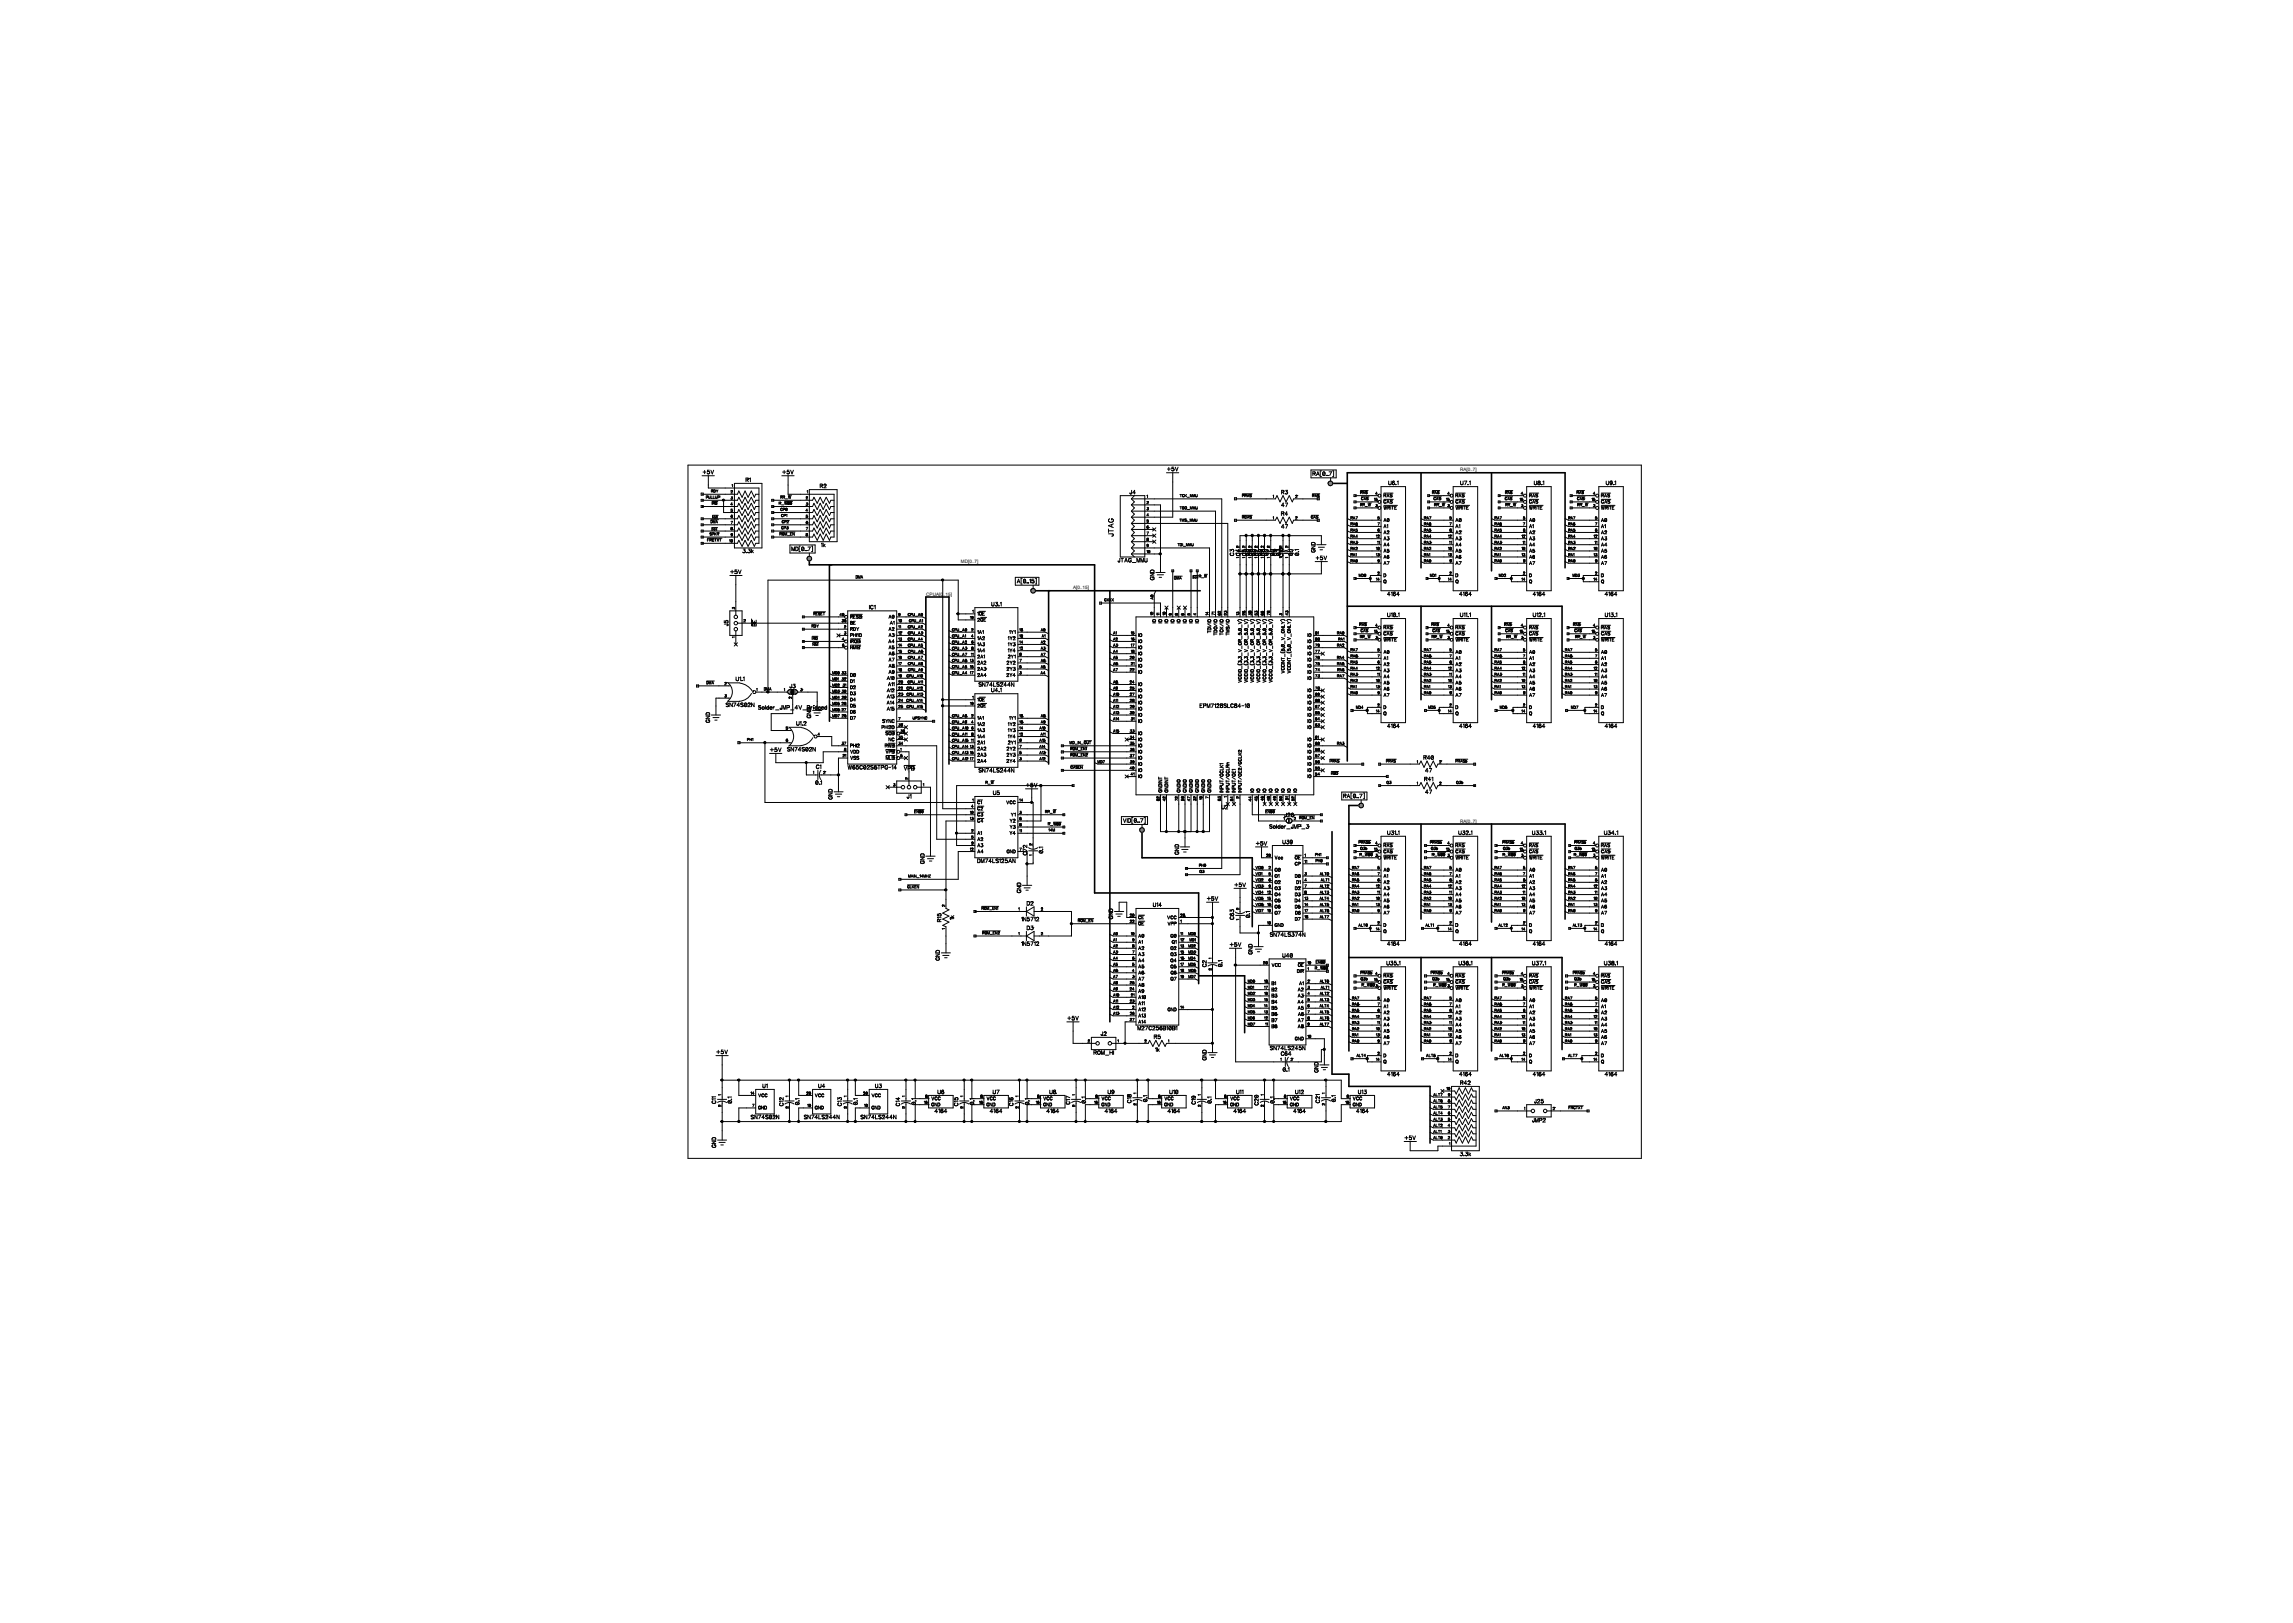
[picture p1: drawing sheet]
<svg xmlns="http://www.w3.org/2000/svg" width="420mm" height="297mm" viewBox="0 0 420 297" stroke-linecap="round" stroke-linejoin="round" font-family="sans-serif">
<defs><g id="words">
<text font-size="3.4" x="204.1" y="98.2" transform="rotate(-90 204.1 98.2)">JTAG</text>
<g font-size="2.9">
<text x="239.7" y="87.3">RA[0..7]</text>
<text x="144.3" y="101">MD[0..7]</text>
<text x="185.6" y="106.9">A[0..15]</text>
<text x="245.3" y="146.2">RA[0..7]</text>
<text x="204.9" y="150.7">VID[0..</text>
<text x="214" y="150.7">7]</text>
</g>
<g font-size="2.5">
<text x="128.6" y="86.9">+5V</text>
<text x="136.5" y="88.4">R1</text>
<text x="143.2" y="86.9">+5V</text>
<text x="150.1" y="89.5">R2</text>
<text x="213.7" y="86.4">+5V</text>
<text x="254.2" y="88.9">U6.1</text>
<text x="267.4" y="88.9">U7.1</text>
<text x="280.8" y="88.9">U8.1</text>
<text x="294" y="88.9">U9.1</text>
<text x="206.8" y="90.6">J4</text>
<text x="234.6" y="93">47</text>
<text x="234.6" y="94.6">R4</text>
<text x="234.6" y="90.6">R3</text>
<text x="135.9" y="101.4">3.3k</text>
<text x="150.3" y="100.3">1k</text>
<text x="226.1" y="101.7" transform="rotate(-90 226.1 101.7)">C3</text>
<text x="227.2" y="101.8" transform="rotate(-90 227.2 101.8)">C4</text>
<text x="228.3" y="101.7" transform="rotate(-90 228.3 101.7)">C5</text>
<text x="229" y="101.7" transform="rotate(-90 229 101.7)">0.1</text>
<text x="229.5" y="101.7" transform="rotate(-90 229.5 101.7)">C6</text>
<text x="230.1" y="101.7" transform="rotate(-90 230.1 101.7)">0.1</text>
<text x="230.6" y="101.7" transform="rotate(-90 230.6 101.7)">C7</text>
<text x="231.2" y="101.7" transform="rotate(-90 231.2 101.7)">0.1</text>
<text x="231.7" y="101.7" transform="rotate(-90 231.7 101.7)">C8</text>
<text x="232.4" y="101.7" transform="rotate(-90 232.4 101.7)">0.1</text>
<text x="233.5" y="101.7" transform="rotate(-90 233.5 101.7)">0.1</text>
<text x="234" y="101.7" transform="rotate(-90 234 101.7)">C9</text>
<text x="234.6" y="96.9">47</text>
<text x="234.6" y="101.7" transform="rotate(-90 234.6 101.7)">0.1</text>
<text x="235.1" y="101.9" transform="rotate(-90 235.1 101.9)">C10</text>
<text x="236.9" y="101.7" transform="rotate(-90 236.9 101.7)">0.1</text>
<text x="238" y="101.7" transform="rotate(-90 238 101.7)">0.1</text>
<text x="241" y="101.1" transform="rotate(-90 241 101.1)">GND</text>
<text x="133.7" y="105.2">+5V</text>
<text x="204.7" y="103.1">JTAG_MMU</text>
<text x="211.5" y="106.2" transform="rotate(-90 211.5 106.2)">GND</text>
<text x="240.9" y="102.7">+5V</text>
<text x="159.1" y="111.7">IC1</text>
<text x="181.5" y="111.1">U3.1</text>
<text x="254" y="109.2">4164</text>
<text x="254" y="113.1">U10.1</text>
<text x="267.2" y="109.2">4164</text>
<text x="267.3" y="113.1">U11.1</text>
<text x="280.6" y="109.2">4164</text>
<text x="280.6" y="113.1">U12.1</text>
<text x="293.8" y="109.2">4164</text>
<text x="293.8" y="113.1">U13.1</text>
<text x="133.5" y="114.6" transform="rotate(-90 133.5 114.6)">J5</text>
<text x="138.6" y="114.6" transform="rotate(-90 138.6 114.6)">~BE</text>
<text x="134.7" y="124.8">U1.1</text>
<text x="179.2" y="125.8">SN74LS244N</text>
<text x="132.9" y="129.5">SN74Solder_JMP_4V_Bridged</text>
<text x="139.1" y="129.5">S02N</text>
<text x="144.6" y="126.1">J3</text>
<text x="148.7" y="131.4" transform="rotate(-90 148.7 131.4)">GND</text>
<text x="181.5" y="126.8">U4.1</text>
<text x="219.7" y="129.7">EPM7128SLC84-10</text>
<text x="130.1" y="132.3" transform="rotate(-90 130.1 132.3)">GND</text>
<text x="141" y="137.8">+5SN74S02N</text>
<text x="144.4" y="137.8">V</text>
<text x="145.8" y="132.9">U1.2</text>
<text x="254" y="133.4">4164</text>
<text x="267.2" y="133.4">4164</text>
<text x="280.6" y="133.4">4164</text>
<text x="293.8" y="133.4">4164</text>
<text x="149.3" y="143.8">0.1</text>
<text x="149.4" y="140.9">C1</text>
<text x="155.2" y="141">W65C02S~</text>
<text x="166.5" y="141">6TPG</text>
<text x="166.8" y="141.2">VPB</text>
<text x="172.8" y="141">-14</text>
<text x="179.2" y="141.5">SN74LS244N</text>
<text x="260.6" y="139.2">R40</text>
<text x="260.7" y="143.1">R41</text>
<text x="260.9" y="141.5">47</text>
<text x="152.6" y="146.3" transform="rotate(-90 152.6 146.3)">GND</text>
<text x="166" y="146.3">J1</text>
<text x="181.8" y="145.7">U5</text>
<text x="187.8" y="144.2">+5</text>
<text x="191.2" y="144.2">V</text>
<text x="223.6" y="148.3">U2</text>
<text x="235.2" y="149.7">J26</text>
<text x="260.9" y="145.5">47</text>
<text x="229.9" y="154.9">+5</text>
<text x="232.4" y="151.8">Solder_JMP_3</text>
<text x="233.3" y="154.9">VU39</text>
<text x="254" y="153">U31.1</text>
<text x="267" y="153">U32.1</text>
<text x="280.5" y="153">U33.1</text>
<text x="293.7" y="153">U34.1</text>
<text x="169.4" y="158.1" transform="rotate(-90 169.4 158.1)">GND</text>
<text x="179" y="158.1">DM74LS</text>
<text x="188.1" y="158.1">125AN</text>
<text x="188.2" y="156.5" transform="rotate(-90 188.2 156.5)">C72</text>
<text x="191.1" y="156.2" transform="rotate(-90 191.1 156.2)">0.1</text>
<text x="216" y="156.4" transform="rotate(-90 216 156.4)">GND</text>
<text x="187.1" y="163.4" transform="rotate(-90 187.1 163.4)">GND</text>
<text x="188" y="165.9">D2</text>
<text x="211.1" y="166.1">U14</text>
<text x="221" y="165">+5V</text>
<text x="226" y="162.5">+5</text>
<text x="229.4" y="162.5">V</text>
<text x="172.5" y="168.7" transform="rotate(-90 172.5 168.7)">R15</text>
<text x="174.8" y="168.4" transform="rotate(-90 174.8 168.4)">1k</text>
<text x="187" y="168.8">1N5712</text>
<text x="187" y="173.3">1N5712</text>
<text x="188" y="170.4">D3</text>
<text x="203.9" y="168.2" transform="rotate(-90 203.9 168.2)">GND</text>
<text x="225.2" y="173.4">+5V</text>
<text x="226.1" y="168.3" transform="rotate(-90 226.1 168.3)">C63</text>
<text x="232.5" y="171.6">SN74LS374N</text>
<text x="254" y="173.3">4164</text>
<text x="267.2" y="173.3">4164</text>
<text x="280.6" y="173.3">4164</text>
<text x="293.8" y="173.3">4164</text>
<text x="172.2" y="175.8" transform="rotate(-90 172.2 175.8)">GND</text>
<text x="221" y="177" transform="rotate(-90 221 177)">C2</text>
<text x="223.9" y="177" transform="rotate(-90 223.9 177)">0.1</text>
<text x="229.5" y="174.7" transform="rotate(-90 229.5 174.7)">GND 0.1</text>
<text x="234.8" y="175.4">U40</text>
<text x="253.8" y="176.8">U35.1</text>
<text x="267" y="176.8">U36.1</text>
<text x="280.5" y="176.8">U37.1</text>
<text x="293.7" y="176.8">U38.1</text>
<text x="195.4" y="186.9">+5V</text>
<text x="201.5" y="189.7">J2</text>
<text x="208.2" y="188.7">M27C256B10B1</text>
<text x="211.3" y="190.3">R5</text>
<text x="131.2" y="193.1">+5V</text>
<text x="200.2" y="193.2">ROM_HI</text>
<text x="211.5" y="192.6">1k</text>
<text x="221" y="194" transform="rotate(-90 221 194)">GND</text>
<text x="232.5" y="192.4">SN74LS245N</text>
<text x="234.5" y="193.4">C64</text>
<text x="234.9" y="196.3">0.1</text>
<text x="241.5" y="196.3" transform="rotate(-90 241.5 196.3)">GND</text>
<text x="254" y="197.1">4164</text>
<text x="267.2" y="197.1">4164</text>
<text x="280.6" y="197.1">4164</text>
<text x="293.8" y="197.1">4164</text>
<text x="131.3" y="202" transform="rotate(-90 131.3 202)">C11</text>
<text x="134.2" y="201.9" transform="rotate(-90 134.2 201.9)">0.1</text>
<text x="139.6" y="199.3">U1</text>
<text x="143.6" y="202.4" transform="rotate(-90 143.6 202.4)">C12</text>
<text x="146.5" y="202.2" transform="rotate(-90 146.5 202.2)">0.1</text>
<text x="149.8" y="199.3">U4</text>
<text x="154.3" y="202.4" transform="rotate(-90 154.3 202.4)">C13</text>
<text x="157.2" y="202.2" transform="rotate(-90 157.2 202.2)">0.1</text>
<text x="160.2" y="199.3">U3</text>
<text x="164.9" y="202.5" transform="rotate(-90 164.9 202.5)">C14</text>
<text x="167.8" y="202.2" transform="rotate(-90 167.8 202.2)">0.1</text>
<text x="171.1" y="203.9">4164</text>
<text x="171.7" y="200.4">U6</text>
<text x="175.6" y="202.4" transform="rotate(-90 175.6 202.4)">C15</text>
<text x="178.5" y="202.2" transform="rotate(-90 178.5 202.2)">0.1</text>
<text x="181.2" y="203.9">4164</text>
<text x="181.8" y="200.4">U7</text>
<text x="185.7" y="202.4" transform="rotate(-90 185.7 202.4)">C16</text>
<text x="188.6" y="202.2" transform="rotate(-90 188.6 202.2)">0.1</text>
<text x="191.6" y="203.9">4164</text>
<text x="192.1" y="200.4">U8</text>
<text x="196.1" y="202.2" transform="rotate(-90 196.1 202.2)">C17</text>
<text x="199" y="201.9" transform="rotate(-90 199 201.9)">0.1</text>
<text x="202.3" y="203.9">4164</text>
<text x="202.8" y="200.4">U9</text>
<text x="207.3" y="201.9" transform="rotate(-90 207.3 201.9)">C18</text>
<text x="210.2" y="201.7" transform="rotate(-90 210.2 201.7)">0.1</text>
<text x="213.8" y="203.9">4164</text>
<text x="214.1" y="200.4">U10</text>
<text x="219.1" y="202.1" transform="rotate(-90 219.1 202.1)">C19</text>
<text x="222" y="201.9" transform="rotate(-90 222 201.9)">0.1</text>
<text x="225.8" y="203.9">4164</text>
<text x="226.3" y="200.4">U11</text>
<text x="230.6" y="202.3" transform="rotate(-90 230.6 202.3)">C20</text>
<text x="233.5" y="201.9" transform="rotate(-90 233.5 201.9)">0.1</text>
<text x="236.8" y="203.9">4164</text>
<text x="237.1" y="200.4">U12</text>
<text x="241.8" y="201.9" transform="rotate(-90 241.8 201.9)">C21</text>
<text x="244.7" y="201.7" transform="rotate(-90 244.7 201.7)">0.1</text>
<text x="248.3" y="203.9">4164</text>
<text x="248.6" y="200.4">U13</text>
<text x="267.3" y="198.7">R42</text>
<text x="280.9" y="202.1">J25</text>
<text x="137.5" y="205">SN74S02SN74LS244N</text>
<text x="148.1" y="205">N</text>
<text x="157.6" y="205">SN74LS244N</text>
<text x="257.2" y="208.8">+5V</text>
<text x="280.5" y="205.5">JMP2</text>
<text x="131.3" y="210.1" transform="rotate(-90 131.3 210.1)">GND</text>
<text x="267.3" y="211.7">3.3k</text>
</g>
<g font-size="2.1">
<text x="253.3" y="95.6">A0</text>
<text x="253.3" y="93.4">~WRITE</text>
<text x="253.3" y="92.3">~CAS</text>
<text x="253.3" y="91.1">~RAS</text>
<text x="266.5" y="95.6">A0</text>
<text x="266.5" y="93.4">~WRITE</text>
<text x="266.5" y="92.3">~CAS</text>
<text x="266.5" y="91.1">~RAS</text>
<text x="280" y="95.6">A0</text>
<text x="280" y="93.4">~WRITE</text>
<text x="280" y="92.3">~CAS</text>
<text x="280" y="91.1">~RAS</text>
<text x="293.1" y="95.6">A0</text>
<text x="293.1" y="93.4">~WRITE</text>
<text x="293.1" y="92.3">~CAS</text>
<text x="293.1" y="91.1">~RAS</text>
<text x="253.3" y="101.3">A5</text>
<text x="253.3" y="100.1">A4</text>
<text x="253.3" y="99">A3</text>
<text x="253.3" y="97.9">A2</text>
<text x="253.3" y="96.8">A1</text>
<text x="266.5" y="101.3">A5</text>
<text x="266.5" y="100.1">A4</text>
<text x="266.5" y="99">A3</text>
<text x="266.5" y="97.9">A2</text>
<text x="266.5" y="96.8">A1</text>
<text x="280" y="101.3">A5</text>
<text x="280" y="100.1">A4</text>
<text x="280" y="99">A3</text>
<text x="280" y="97.9">A2</text>
<text x="280" y="96.8">A1</text>
<text x="293.1" y="101.3">A5</text>
<text x="293.1" y="100.1">A4</text>
<text x="293.1" y="99">A3</text>
<text x="293.1" y="97.9">A2</text>
<text x="293.1" y="96.8">A1</text>
<text x="253.3" y="106.9">Q</text>
<text x="253.3" y="105.7">D</text>
<text x="253.3" y="103.5">A7</text>
<text x="253.3" y="102.4">A6</text>
<text x="266.5" y="106.9">Q</text>
<text x="266.5" y="105.7">D</text>
<text x="266.5" y="103.5">A7</text>
<text x="266.5" y="102.4">A6</text>
<text x="280" y="106.9">Q</text>
<text x="280" y="105.7">D</text>
<text x="280" y="103.5">A7</text>
<text x="280" y="102.4">A6</text>
<text x="293.1" y="106.9">Q</text>
<text x="293.1" y="105.7">D</text>
<text x="293.1" y="103.5">A7</text>
<text x="293.1" y="102.4">A6</text>
<text x="155.7" y="113.3">~RESB</text>
<text x="162.7" y="113.3">A0</text>
<text x="178.9" y="112.8">1~OE~</text>
<text x="178.9" y="113.9">2~OE~</text>
<text x="221.8" y="112.4" transform="rotate(-90 221.8 112.4)">/IO</text>
<text x="224.1" y="112.6" transform="rotate(-90 224.1 112.6)">/IO</text>
<text x="225.2" y="112.3" transform="rotate(-90 225.2 112.3)">/IO</text>
<text x="155.7" y="115.6">RDY</text>
<text x="155.7" y="116.7">PHI1O</text>
<text x="155.7" y="117.8">~IRQB</text>
<text x="155.7" y="118.9">~NMIB</text>
<text x="155.7" y="114.4">BE</text>
<text x="162.7" y="117.8">A4</text>
<text x="162.7" y="115.6">A2</text>
<text x="162.7" y="116.7">A3</text>
<text x="162.7" y="118.9">A5</text>
<text x="162.9" y="114.4">A1</text>
<text x="178.9" y="116.1">1A1</text>
<text x="178.9" y="117.3">1A2</text>
<text x="178.9" y="118.4">1A3</text>
<text x="178.9" y="119.5">1A4</text>
<text x="184.5" y="119.5">1Y</text>
<text x="184.5" y="118.4">1Y</text>
<text x="184.5" y="117.3">1Y</text>
<text x="184.8" y="116.1">1Y</text>
<text x="186.6" y="116.1">1</text>
<text x="186.8" y="118.4">3</text>
<text x="186.8" y="117.3">2</text>
<text x="186.8" y="119.5">4</text>
<text x="208.4" y="116.7">IO</text>
<text x="208.4" y="117.8">IO</text>
<text x="208.4" y="118.9">IO</text>
<text x="211.7" y="114" transform="rotate(-90 211.7 114)">IO</text>
<text x="212.9" y="114" transform="rotate(-90 212.9 114)">IO</text>
<text x="214" y="114" transform="rotate(-90 214 114)">IO</text>
<text x="215.1" y="114" transform="rotate(-90 215.1 114)">IO</text>
<text x="216.2" y="114" transform="rotate(-90 216.2 114)">IO</text>
<text x="217.4" y="114" transform="rotate(-90 217.4 114)">IO</text>
<text x="218.5" y="114" transform="rotate(-90 218.5 114)">IO</text>
<text x="219.6" y="114" transform="rotate(-90 219.6 114)">IO</text>
<text x="221.8" y="115.9" transform="rotate(-90 221.8 115.9)">TDI</text>
<text x="223" y="116.3" transform="rotate(-90 223 116.3)">TDO/IO</text>
<text x="224.1" y="116.3" transform="rotate(-90 224.1 116.3)">TCK</text>
<text x="225.2" y="116.3" transform="rotate(-90 225.2 116.3)">TMS</text>
<text x="239.4" y="118.9">IO</text>
<text x="239.4" y="117.8">IO</text>
<text x="239.4" y="116.7">IO</text>
<text x="253.3" y="119.8">A0</text>
<text x="253.3" y="117.5">~WRITE</text>
<text x="253.3" y="116.4">~CAS</text>
<text x="253.3" y="115.3">~RAS</text>
<text x="266.5" y="119.8">A0</text>
<text x="266.5" y="117.5">~WRITE</text>
<text x="266.5" y="116.4">~CAS</text>
<text x="266.5" y="115.3">~RAS</text>
<text x="280" y="119.8">A0</text>
<text x="280" y="117.5">~WRITE</text>
<text x="280" y="116.4">~CAS</text>
<text x="280" y="115.3">~RAS</text>
<text x="293.1" y="119.8">A0</text>
<text x="293.1" y="117.5">~WRITE</text>
<text x="293.1" y="116.4">~CAS</text>
<text x="293.1" y="115.3">~RAS</text>
<text x="155.7" y="125.1">D1</text>
<text x="155.7" y="124">D0</text>
<text x="162.4" y="124.6">A10</text>
<text x="162.6" y="125.7">A11</text>
<text x="162.7" y="121.2">A7</text>
<text x="162.7" y="122.3">A8</text>
<text x="162.7" y="123.4">A9</text>
<text x="162.7" y="120.1">A6</text>
<text x="178.9" y="120.6">2A1</text>
<text x="178.9" y="121.7">2A2</text>
<text x="178.9" y="122.9">2A3</text>
<text x="178.9" y="124">2A4</text>
<text x="184.3" y="124">2Y</text>
<text x="184.3" y="122.9">2Y</text>
<text x="184.3" y="121.7">2Y</text>
<text x="184.5" y="120.6">2Y</text>
<text x="186.8" y="120.6">1</text>
<text x="186.9" y="122.9">3</text>
<text x="186.9" y="121.7">2</text>
<text x="186.9" y="124">4</text>
<text x="208.4" y="120.1">IO</text>
<text x="208.4" y="121.2">IO</text>
<text x="208.4" y="122.3">IO</text>
<text x="208.4" y="123.4">IO</text>
<text x="208.4" y="125.7">IO</text>
<text x="227.5" y="124.9" transform="rotate(-90 227.5 124.9)">VCCIO_(3.3_V_OR_5.0_V)</text>
<text x="228.6" y="124.9" transform="rotate(-90 228.6 124.9)">VCCIO_(3.3_V_OR_5.0_V)</text>
<text x="229.7" y="124.9" transform="rotate(-90 229.7 124.9)">VCCIO_(3.3_V_OR_5.0_V)</text>
<text x="230.8" y="124.9" transform="rotate(-90 230.8 124.9)">VCCIO_(3.3_V_OR_5.0_V)</text>
<text x="232" y="124.9" transform="rotate(-90 232 124.9)">VCCIO_(3.3_V_OR_5.0_V)</text>
<text x="233.1" y="124.9" transform="rotate(-90 233.1 124.9)">VCCIO_(3.3_V_OR_5.0_V)</text>
<text x="235.3" y="123.2" transform="rotate(-90 235.3 123.2)">VCCINT_(5.0_V_ONLY)</text>
<text x="236.4" y="123.2" transform="rotate(-90 236.4 123.2)">VCCINT_(5.0_V_ONLY)</text>
<text x="239.4" y="124.6">IO</text>
<text x="239.4" y="123.4">IO</text>
<text x="239.4" y="122.3">IO</text>
<text x="239.4" y="121.2">IO</text>
<text x="239.4" y="120.1">IO</text>
<text x="253.3" y="125.4">A5</text>
<text x="253.3" y="124.3">A4</text>
<text x="253.3" y="123.2">A3</text>
<text x="253.3" y="122">A2</text>
<text x="253.3" y="120.9">A1</text>
<text x="266.5" y="125.4">A5</text>
<text x="266.5" y="124.3">A4</text>
<text x="266.5" y="123.2">A3</text>
<text x="266.5" y="122">A2</text>
<text x="266.5" y="120.9">A1</text>
<text x="280" y="125.4">A5</text>
<text x="280" y="124.3">A4</text>
<text x="280" y="123.2">A3</text>
<text x="280" y="122">A2</text>
<text x="280" y="120.9">A1</text>
<text x="293.1" y="125.4">A5</text>
<text x="293.1" y="124.3">A4</text>
<text x="293.1" y="123.2">A3</text>
<text x="293.1" y="122">A2</text>
<text x="293.1" y="120.9">A1</text>
<text x="155.7" y="131.9">D7</text>
<text x="155.7" y="130.7">D6</text>
<text x="155.7" y="129.6">D5</text>
<text x="155.7" y="128.5">D4</text>
<text x="155.7" y="127.4">D3</text>
<text x="155.7" y="126.2">D2</text>
<text x="162.3" y="129">A14</text>
<text x="162.4" y="126.8">A12</text>
<text x="162.4" y="127.9">A13</text>
<text x="162.4" y="130.2">A15</text>
<text x="178.9" y="128.5">1~OE~</text>
<text x="178.9" y="129.6">2~OE~</text>
<text x="178.9" y="131.9">1A1</text>
<text x="184.8" y="131.9">1Y</text>
<text x="186.6" y="131.9">1</text>
<text x="208.4" y="126.8">IO</text>
<text x="208.4" y="127.9">IO</text>
<text x="208.4" y="129">IO</text>
<text x="208.4" y="130.2">IO</text>
<text x="208.4" y="131.3">IO</text>
<text x="239.4" y="131.3">IO</text>
<text x="239.4" y="130.2">IO</text>
<text x="239.4" y="129">IO</text>
<text x="239.4" y="127.9">IO</text>
<text x="239.4" y="126.8">IO</text>
<text x="253.3" y="131">Q</text>
<text x="253.3" y="129.9">D</text>
<text x="253.3" y="127.6">A7</text>
<text x="253.3" y="126.5">A6</text>
<text x="266.5" y="131">Q</text>
<text x="266.5" y="129.9">D</text>
<text x="266.5" y="127.6">A7</text>
<text x="266.5" y="126.5">A6</text>
<text x="280" y="131">Q</text>
<text x="280" y="129.9">D</text>
<text x="280" y="127.6">A7</text>
<text x="280" y="126.5">A6</text>
<text x="293.1" y="131">Q</text>
<text x="293.1" y="129.9">D</text>
<text x="293.1" y="127.6">A7</text>
<text x="293.1" y="126.5">A6</text>
<text x="155.7" y="136.9">PHI2</text>
<text x="161.4" y="133.5">PHI</text>
<text x="161.6" y="132.4">SYNC</text>
<text x="162" y="136.9">R~WB</text>
<text x="162.1" y="134.7">~SOB</text>
<text x="162.7" y="135.8">NC</text>
<text x="164.5" y="133.5">2O</text>
<text x="178.9" y="136.3">2A1</text>
<text x="178.9" y="137.5">2A2</text>
<text x="178.9" y="133">1A2</text>
<text x="178.9" y="134.1">1A3</text>
<text x="178.9" y="135.2">1A4</text>
<text x="184.3" y="137.5">2Y</text>
<text x="184.5" y="135.2">1Y</text>
<text x="184.5" y="134.1">1Y</text>
<text x="184.5" y="133">1Y</text>
<text x="184.5" y="136.3">2Y</text>
<text x="186.8" y="134.1">3</text>
<text x="186.8" y="133">2</text>
<text x="186.8" y="136.3">1</text>
<text x="186.8" y="135.2">4</text>
<text x="186.9" y="137.5">2</text>
<text x="208.4" y="132.4">IO</text>
<text x="208.4" y="134.7">IO</text>
<text x="208.4" y="135.8">IO</text>
<text x="208.4" y="136.9">IO</text>
<text x="239.4" y="136.9">IO</text>
<text x="239.4" y="135.8">IO</text>
<text x="239.4" y="133.5">IO</text>
<text x="239.4" y="132.4">IO</text>
<text x="155.7" y="138">VDD</text>
<text x="155.7" y="139.2">VSS</text>
<text x="162.1" y="138">~VPB</text>
<text x="162.2" y="139.2">~MLB</text>
<text x="178.9" y="138.6">2A3</text>
<text x="178.9" y="139.7">2A4</text>
<text x="184.3" y="139.7">2Y</text>
<text x="184.3" y="138.6">2Y</text>
<text x="186.9" y="138.6">3</text>
<text x="186.9" y="139.7">4</text>
<text x="208.4" y="138">IO</text>
<text x="208.4" y="139.2">IO</text>
<text x="208.4" y="140.3">IO</text>
<text x="208.4" y="141.4">IO</text>
<text x="208.4" y="142.5">IO</text>
<text x="239.4" y="142.5">IO</text>
<text x="239.4" y="141.4">IO</text>
<text x="239.4" y="140.3">IO</text>
<text x="239.4" y="139.2">IO</text>
<text x="239.4" y="138">IO</text>
<text x="178.9" y="147.3">~C1</text>
<text x="178.9" y="148.4">~C2</text>
<text x="178.9" y="149.5">~C3</text>
<text x="184.2" y="147.3">VCC</text>
<text x="185.1" y="149.5">Y1</text>
<text x="212.9" y="145" transform="rotate(-90 212.9 145)">GNDINT</text>
<text x="214" y="145" transform="rotate(-90 214 145)">GNDINT</text>
<text x="216.2" y="145" transform="rotate(-90 216.2 145)">GNDIO</text>
<text x="217.4" y="145" transform="rotate(-90 217.4 145)">GNDIO</text>
<text x="218.5" y="145" transform="rotate(-90 218.5 145)">GNDIO</text>
<text x="219.6" y="145" transform="rotate(-90 219.6 145)">GNDIO</text>
<text x="220.7" y="145" transform="rotate(-90 220.7 145)">GNDIO</text>
<text x="221.8" y="145" transform="rotate(-90 221.8 145)">GNDIO</text>
<text x="224.1" y="145" transform="rotate(-90 224.1 145)">INPUT/GCLK1</text>
<text x="225.2" y="145" transform="rotate(-90 225.2 145)">INPUT/GCLRn</text>
<text x="226.3" y="145" transform="rotate(-90 226.3 145)">INPUT/OE1</text>
<text x="227.5" y="145" transform="rotate(-90 227.5 145)">INPUT/OE2/GCLK2</text>
<text x="229.7" y="145" transform="rotate(-90 229.7 145)">IO</text>
<text x="230.8" y="145" transform="rotate(-90 230.8 145)">IO</text>
<text x="232" y="145" transform="rotate(-90 232 145)">IO</text>
<text x="233.1" y="145" transform="rotate(-90 233.1 145)">IO</text>
<text x="234.2" y="145" transform="rotate(-90 234.2 145)">IO</text>
<text x="235.3" y="145" transform="rotate(-90 235.3 145)">IO</text>
<text x="236.4" y="145" transform="rotate(-90 236.4 145)">IO</text>
<text x="237.6" y="145" transform="rotate(-90 237.6 145)">IO</text>
<text x="178.9" y="152.9">A1</text>
<text x="178.9" y="154">A2</text>
<text x="178.9" y="155.2">A3</text>
<text x="178.9" y="150.7">~C4</text>
<text x="184.8" y="152.9">Y4</text>
<text x="184.8" y="150.7">Y2</text>
<text x="184.8" y="151.8">Y3</text>
<text x="253.3" y="155.2">~RAS</text>
<text x="266.5" y="155.2">~RAS</text>
<text x="280" y="155.2">~RAS</text>
<text x="293.1" y="155.2">~RAS</text>
<text x="178.9" y="156.3">A4</text>
<text x="184.3" y="156.3">GND</text>
<text x="233.4" y="159.7">O0</text>
<text x="233.4" y="160.8">O1</text>
<text x="233.4" y="161.9">O2 D1</text>
<text x="233.4" y="157.4">Vcc~OE</text>
<text x="237.1" y="158.5">CP</text>
<text x="237.1" y="160.8">D0</text>
<text x="253.3" y="161.9">A2</text>
<text x="253.3" y="160.8">A1</text>
<text x="253.3" y="159.7">A0</text>
<text x="253.3" y="157.4">~WRITE</text>
<text x="253.3" y="156.3">~CAS</text>
<text x="266.5" y="161.9">A2</text>
<text x="266.5" y="160.8">A1</text>
<text x="266.5" y="159.7">A0</text>
<text x="266.5" y="157.4">~WRITE</text>
<text x="266.5" y="156.3">~CAS</text>
<text x="280" y="161.9">A2</text>
<text x="280" y="160.8">A1</text>
<text x="280" y="159.7">A0</text>
<text x="280" y="157.4">~WRITE</text>
<text x="280" y="156.3">~CAS</text>
<text x="293.1" y="161.9">A2</text>
<text x="293.1" y="160.8">A1</text>
<text x="293.1" y="159.7">A0</text>
<text x="293.1" y="157.4">~WRITE</text>
<text x="293.1" y="156.3">~CAS</text>
<text x="233.4" y="163">O3 D2</text>
<text x="233.4" y="164.1">O4 D3</text>
<text x="233.4" y="165.3">O5 D4</text>
<text x="233.4" y="166.4">O6 D5</text>
<text x="233.4" y="167.5">O7 D6</text>
<text x="253.3" y="167.5">A7</text>
<text x="253.3" y="166.4">A6</text>
<text x="253.3" y="165.3">A5</text>
<text x="253.3" y="164.1">A4</text>
<text x="253.3" y="163">A3</text>
<text x="266.5" y="167.5">A7</text>
<text x="266.5" y="166.4">A6</text>
<text x="266.5" y="165.3">A5</text>
<text x="266.5" y="164.1">A4</text>
<text x="266.5" y="163">A3</text>
<text x="280" y="167.5">A7</text>
<text x="280" y="166.4">A6</text>
<text x="280" y="165.3">A5</text>
<text x="280" y="164.1">A4</text>
<text x="280" y="163">A3</text>
<text x="293.1" y="167.5">A7</text>
<text x="293.1" y="166.4">A6</text>
<text x="293.1" y="165.3">A5</text>
<text x="293.1" y="164.1">A4</text>
<text x="293.1" y="163">A3</text>
<text x="208.4" y="174">A2</text>
<text x="208.4" y="172.8">A1</text>
<text x="208.4" y="171.7">A0</text>
<text x="208.4" y="168.4">~CE</text>
<text x="208.4" y="169.5">~OE</text>
<text x="213.7" y="168.4">VCC</text>
<text x="213.8" y="169.5">VPP</text>
<text x="214.3" y="171.7">Q0</text>
<text x="214.3" y="174">Q2</text>
<text x="214.6" y="172.8">Q1</text>
<text x="233.4" y="169.8">GND</text>
<text x="237.1" y="168.6">D7</text>
<text x="253.3" y="170.9">Q</text>
<text x="253.3" y="169.8">D</text>
<text x="266.5" y="170.9">Q</text>
<text x="266.5" y="169.8">D</text>
<text x="280" y="170.9">Q</text>
<text x="280" y="169.8">D</text>
<text x="293.1" y="170.9">Q</text>
<text x="293.1" y="169.8">D</text>
<text x="208.4" y="179.6">A7</text>
<text x="208.4" y="178.5">A6</text>
<text x="208.4" y="177.3">A5</text>
<text x="208.4" y="176.2">A4</text>
<text x="208.4" y="175.1">A3</text>
<text x="214.3" y="176.2">Q4</text>
<text x="214.3" y="175.1">Q3</text>
<text x="214.3" y="177.3">Q5</text>
<text x="214.3" y="179.6">Q7</text>
<text x="214.3" y="178.5">Q6</text>
<text x="232.8" y="177.1">VCC ~OE</text>
<text x="237.5" y="178.2">DIR</text>
<text x="253.3" y="179">~RAS</text>
<text x="266.5" y="179">~RAS</text>
<text x="280" y="179">~RAS</text>
<text x="293.1" y="179">~RAS</text>
<text x="208.4" y="185.2">A12</text>
<text x="208.4" y="183">A10</text>
<text x="208.4" y="184.1">A11</text>
<text x="208.4" y="181.8">A9</text>
<text x="208.4" y="180.7">A8</text>
<text x="213.8" y="185.2">GND</text>
<text x="232.8" y="180.4">B1</text>
<text x="232.8" y="181.6">B2</text>
<text x="232.8" y="182.7">B3</text>
<text x="232.8" y="183.8">B4</text>
<text x="232.8" y="184.9">B5</text>
<text x="237.6" y="183.8">A4</text>
<text x="237.6" y="181.6">A2</text>
<text x="237.6" y="182.7">A3</text>
<text x="237.6" y="184.9">A5</text>
<text x="237.8" y="180.4">A1</text>
<text x="253.3" y="185.8">A2</text>
<text x="253.3" y="184.6">A1</text>
<text x="253.3" y="183.5">A0</text>
<text x="253.3" y="181.3">~WRITE</text>
<text x="253.3" y="180.1">~CAS</text>
<text x="266.5" y="185.8">A2</text>
<text x="266.5" y="184.6">A1</text>
<text x="266.5" y="183.5">A0</text>
<text x="266.5" y="181.3">~WRITE</text>
<text x="266.5" y="180.1">~CAS</text>
<text x="280" y="185.8">A2</text>
<text x="280" y="184.6">A1</text>
<text x="280" y="183.5">A0</text>
<text x="280" y="181.3">~WRITE</text>
<text x="280" y="180.1">~CAS</text>
<text x="293.1" y="185.8">A2</text>
<text x="293.1" y="184.6">A1</text>
<text x="293.1" y="183.5">A0</text>
<text x="293.1" y="181.3">~WRITE</text>
<text x="293.1" y="180.1">~CAS</text>
<text x="208.4" y="186.3">A13</text>
<text x="208.4" y="187.4">A14</text>
<text x="232.8" y="186">B6</text>
<text x="232.8" y="187.2">B7</text>
<text x="232.8" y="188.3">B8</text>
<text x="237.1" y="190.5">GND</text>
<text x="237.6" y="187.2">A7</text>
<text x="237.6" y="188.3">A8</text>
<text x="237.6" y="186">A6</text>
<text x="253.3" y="191.4">A7</text>
<text x="253.3" y="190.3">A6</text>
<text x="253.3" y="189.1">A5</text>
<text x="253.3" y="188">A4</text>
<text x="253.3" y="186.9">A3</text>
<text x="266.5" y="191.4">A7</text>
<text x="266.5" y="190.3">A6</text>
<text x="266.5" y="189.1">A5</text>
<text x="266.5" y="188">A4</text>
<text x="266.5" y="186.9">A3</text>
<text x="280" y="191.4">A7</text>
<text x="280" y="190.3">A6</text>
<text x="280" y="189.1">A5</text>
<text x="280" y="188">A4</text>
<text x="280" y="186.9">A3</text>
<text x="293.1" y="191.4">A7</text>
<text x="293.1" y="190.3">A6</text>
<text x="293.1" y="189.1">A5</text>
<text x="293.1" y="188">A4</text>
<text x="293.1" y="186.9">A3</text>
<text x="253.3" y="194.7">Q</text>
<text x="253.3" y="193.6">D</text>
<text x="266.5" y="194.7">Q</text>
<text x="266.5" y="193.6">D</text>
<text x="280" y="194.7">Q</text>
<text x="280" y="193.6">D</text>
<text x="293.1" y="194.7">Q</text>
<text x="293.1" y="193.6">D</text>
<text x="138.8" y="200.9">VCC</text>
<text x="138.8" y="203.2">GND</text>
<text x="149.2" y="203.2">GND</text>
<text x="149.2" y="200.9">VCC</text>
<text x="159.6" y="203.2">GND</text>
<text x="159.6" y="200.9">VCC</text>
<text x="170.5" y="201.5">VCC</text>
<text x="170.5" y="202.6">GND</text>
<text x="180.6" y="201.5">VCC</text>
<text x="180.6" y="202.6">GND</text>
<text x="191" y="201.5">VCC</text>
<text x="191" y="202.6">GND</text>
<text x="201.7" y="201.5">VCC</text>
<text x="201.7" y="202.6">GND</text>
<text x="213.2" y="201.5">VCC</text>
<text x="213.2" y="202.6">GND</text>
<text x="225.2" y="201.5">VCC</text>
<text x="225.2" y="202.6">GND</text>
<text x="236.2" y="201.5">VCC</text>
<text x="236.2" y="202.6">GND</text>
<text x="247.7" y="201.5">VCC</text>
<text x="247.7" y="202.6">GND</text>
</g>
<g font-size="1.7">
<text x="134" y="89.3">1</text>
<text x="129.3" y="91.4">PULLUP</text>
<text x="130.1" y="95.8">~DMA 7</text>
<text x="130.2" y="90.2">RDY 2</text>
<text x="130.3" y="92.5">~IRQ</text>
<text x="130.4" y="95">~NMI 6</text>
<text x="133.8" y="92.6">4</text>
<text x="133.8" y="91.5">3</text>
<text x="133.8" y="93.7">5</text>
<text x="142.6" y="92.5">R_~W803</text>
<text x="142.9" y="91.4">RR_~W2</text>
<text x="142.9" y="93.6">CP0</text>
<text x="143" y="94.7">CP1</text>
<text x="143.1" y="95.8">CP2</text>
<text x="147.5" y="93.7">4</text>
<text x="147.5" y="94.9">5</text>
<text x="147.6" y="96">6</text>
<text x="147.7" y="90.4">1</text>
<text x="209.9" y="94.6">4</text>
<text x="209.9" y="91.2">1</text>
<text x="209.9" y="92.3">2</text>
<text x="209.9" y="93.5">3</text>
<text x="209.9" y="95.7">5</text>
<text x="215.9" y="95.6">TMS_MMU</text>
<text x="216" y="91.1">TCK_MMU</text>
<text x="216" y="93.3">TDO_MMU</text>
<text x="227.4" y="91.1">~PRAS</text>
<text x="227.4" y="95">~RCAS</text>
<text x="233" y="91.2">1</text>
<text x="233" y="95.2">1</text>
<text x="237.2" y="91.2">2</text>
<text x="237.2" y="95.2">2</text>
<text x="240" y="95">~CAS</text>
<text x="240.2" y="91.1">~RAS</text>
<text x="249" y="92.8">RR_~3W</text>
<text x="249.1" y="90.5">~RAS4</text>
<text x="249.2" y="91.6">~CAS</text>
<text x="251.6" y="91.8">15</text>
<text x="252.2" y="95.2">5</text>
<text x="262.2" y="90.5">~RAS4</text>
<text x="262.5" y="91.6">~CAS</text>
<text x="262.6" y="92.8">RR_~W</text>
<text x="264.8" y="91.8">15</text>
<text x="265" y="92.9">3</text>
<text x="265.4" y="95.2">5</text>
<text x="275.5" y="91.6">~CAS15</text>
<text x="275.6" y="90.5">~RAS4</text>
<text x="275.6" y="92.8">RR_~3W</text>
<text x="278.9" y="95.2">5</text>
<text x="288.7" y="90.5">~RAS4</text>
<text x="288.7" y="91.6">~CAS15</text>
<text x="288.8" y="92.8">RR_~3W</text>
<text x="292" y="95.2">5</text>
<text x="129.5" y="99.2">~FRCTXT</text>
<text x="129.9" y="98.1">SPKR9</text>
<text x="130.3" y="97.2">~INH</text>
<text x="133.5" y="99.4">10</text>
<text x="133.8" y="97.1">8</text>
<text x="142.7" y="98.1">~ROM_EN</text>
<text x="143.1" y="97">CP3</text>
<text x="147.5" y="97.1">7</text>
<text x="147.5" y="98.2">8</text>
<text x="209.9" y="96.8">6</text>
<text x="209.9" y="98">7</text>
<text x="209.9" y="99.1">8</text>
<text x="209.9" y="100.2">9</text>
<text x="209.9" y="101.3">10</text>
<text x="215.6" y="100.1">TDI_MMU</text>
<text x="227" y="100.3" transform="rotate(-90 227 100.3)">2</text>
<text x="228.1" y="100.3" transform="rotate(-90 228.1 100.3)">2</text>
<text x="229.2" y="100.3" transform="rotate(-90 229.2 100.3)">2</text>
<text x="230.3" y="100.3" transform="rotate(-90 230.3 100.3)">2</text>
<text x="231.5" y="100.3" transform="rotate(-90 231.5 100.3)">2</text>
<text x="232.6" y="100.3" transform="rotate(-90 232.6 100.3)">2</text>
<text x="234.8" y="100.3" transform="rotate(-90 234.8 100.3)">2</text>
<text x="236" y="100.3" transform="rotate(-90 236 100.3)">2</text>
<text x="251.9" y="101.9">13</text>
<text x="251.9" y="100.8">10</text>
<text x="251.9" y="98.5">12</text>
<text x="252.1" y="99.6">11</text>
<text x="252.2" y="96.3">7</text>
<text x="252.2" y="97.4">6</text>
<text x="265.1" y="101.9">13</text>
<text x="265.1" y="100.8">10</text>
<text x="265.1" y="98.5">12</text>
<text x="265.3" y="99.6">11</text>
<text x="265.4" y="96.3">7</text>
<text x="265.4" y="97.4">6</text>
<text x="278.6" y="101.9">13</text>
<text x="278.6" y="100.8">10</text>
<text x="278.6" y="98.5">12</text>
<text x="278.8" y="99.6">11</text>
<text x="278.9" y="96.3">7</text>
<text x="278.9" y="97.4">6</text>
<text x="291.8" y="101.9">13</text>
<text x="291.8" y="100.8">10</text>
<text x="291.8" y="98.5">12</text>
<text x="292" y="99.6">11</text>
<text x="292" y="96.3">7</text>
<text x="292.1" y="97.4">6</text>
<text x="156.7" y="106">DMA</text>
<text x="215" y="106.1">~DMA</text>
<text x="218.4" y="106">~INH</text>
<text x="219.5" y="105.8">R_~</text>
<text x="221.9" y="105.8">W</text>
<text x="227" y="102.1" transform="rotate(-90 227 102.1)">1</text>
<text x="228.1" y="102.1" transform="rotate(-90 228.1 102.1)">1</text>
<text x="229.2" y="102.1" transform="rotate(-90 229.2 102.1)">1</text>
<text x="230.3" y="102.1" transform="rotate(-90 230.3 102.1)">1</text>
<text x="231.5" y="102.1" transform="rotate(-90 231.5 102.1)">1</text>
<text x="232.6" y="102.1" transform="rotate(-90 232.6 102.1)">1</text>
<text x="234.8" y="102.1" transform="rotate(-90 234.8 102.1)">1</text>
<text x="236" y="102.1" transform="rotate(-90 236 102.1)">1</text>
<text x="248.8" y="105.7">MD0</text>
<text x="251.9" y="106.4">14</text>
<text x="252.2" y="105.3">2</text>
<text x="252.2" y="103">9</text>
<text x="261.8" y="105.7">MD1</text>
<text x="265.1" y="106.4">14</text>
<text x="265.4" y="105.3">2</text>
<text x="265.4" y="103">9</text>
<text x="274.4" y="105.7">MD2</text>
<text x="278.6" y="106.4">14</text>
<text x="278.9" y="105.3">2</text>
<text x="278.9" y="103">9</text>
<text x="287.9" y="105.7">MD3</text>
<text x="291.8" y="106.4">14</text>
<text x="292" y="105.3">2</text>
<text x="292.1" y="103">9</text>
<text x="134.7" y="111.5" transform="rotate(-90 134.7 111.5)">3</text>
<text x="136.1" y="114">2</text>
<text x="148.9" y="112.7">~RESET40</text>
<text x="154.1" y="114">36</text>
<text x="164.5" y="112.8">9</text>
<text x="164.5" y="114">10</text>
<text x="177.6" y="113.4">19</text>
<text x="178" y="112.3">1</text>
<text x="202.2" y="110.2">CXXX</text>
<text x="211.3" y="112.6" transform="rotate(-90 211.3 112.6)">12</text>
<text x="212.4" y="112.6" transform="rotate(-90 212.4 112.6)">11</text>
<text x="213.5" y="112.6" transform="rotate(-90 213.5 112.6)">10</text>
<text x="214.6" y="112.6" transform="rotate(-90 214.6 112.6)">9</text>
<text x="215.8" y="112.6" transform="rotate(-90 215.8 112.6)">8</text>
<text x="216.9" y="112.6" transform="rotate(-90 216.9 112.6)">6</text>
<text x="218" y="112.6" transform="rotate(-90 218 112.6)">5</text>
<text x="219.1" y="112.6" transform="rotate(-90 219.1 112.6)">4</text>
<text x="221.4" y="112.6" transform="rotate(-90 221.4 112.6)">14</text>
<text x="222.5" y="112.6" transform="rotate(-90 222.5 112.6)">71</text>
<text x="223.6" y="112.6" transform="rotate(-90 223.6 112.6)">62</text>
<text x="224.7" y="112.6" transform="rotate(-90 224.7 112.6)">23</text>
<text x="227" y="112.6" transform="rotate(-90 227 112.6)">13</text>
<text x="228.1" y="112.6" transform="rotate(-90 228.1 112.6)">26</text>
<text x="229.2" y="112.6" transform="rotate(-90 229.2 112.6)">38</text>
<text x="230.3" y="112.6" transform="rotate(-90 230.3 112.6)">53</text>
<text x="231.5" y="112.6" transform="rotate(-90 231.5 112.6)">66</text>
<text x="232.6" y="112.6" transform="rotate(-90 232.6 112.6)">78</text>
<text x="234.8" y="112.6" transform="rotate(-90 234.8 112.6)">3</text>
<text x="236" y="112.6" transform="rotate(-90 236 112.6)">43</text>
<text x="134.7" y="116.7" transform="rotate(-90 134.7 116.7)">1</text>
<text x="148.6" y="114.9">RDY</text>
<text x="148.7" y="117.2">~IRQ</text>
<text x="148.8" y="118.3">~NMI</text>
<text x="154.2" y="117.3">4</text>
<text x="154.2" y="118.5">6</text>
<text x="154.5" y="115.1">2</text>
<text x="154.5" y="116.2">3</text>
<text x="164.5" y="115.1">11</text>
<text x="164.5" y="116.2">12</text>
<text x="164.5" y="117.3">13</text>
<text x="164.5" y="118.5">14</text>
<text x="164.5" y="119.6">15</text>
<text x="177.8" y="116.8">4</text>
<text x="177.8" y="115.6">2</text>
<text x="177.8" y="119">8</text>
<text x="177.9" y="117.9">6</text>
<text x="186.7" y="119">12</text>
<text x="186.7" y="117.9">14</text>
<text x="186.7" y="116.8">16</text>
<text x="186.7" y="115.6">18</text>
<text x="207" y="116.2">15</text>
<text x="207" y="118.5">17</text>
<text x="207" y="119.6">18</text>
<text x="207.1" y="117.3">16</text>
<text x="240.8" y="119.6">77</text>
<text x="240.8" y="118.5">79</text>
<text x="240.8" y="117.3">80</text>
<text x="240.8" y="116.2">81</text>
<text x="248.9" y="114.7">~RAS4</text>
<text x="249" y="116.9">RR_~3W</text>
<text x="249.1" y="115.8">~CAS15</text>
<text x="252.2" y="119.3">5</text>
<text x="262.1" y="114.7">~RAS4</text>
<text x="262.1" y="116.9">RR_~3W</text>
<text x="262.3" y="115.8">~CAS15</text>
<text x="265.4" y="119.3">5</text>
<text x="275.4" y="114.7">~RAS4</text>
<text x="275.6" y="115.8">~CAS15</text>
<text x="275.8" y="116.9">RR_~3W</text>
<text x="278.9" y="119.3">5</text>
<text x="288" y="114.7">~RAS 4</text>
<text x="288.3" y="115.8">~CAS15</text>
<text x="288.4" y="116.9">RR_~3</text>
<text x="291.8" y="116.9">W</text>
<text x="292" y="119.3">5</text>
<text x="129.3" y="125.3">~DMA2</text>
<text x="154.1" y="124.6">32</text>
<text x="154.1" y="123.5">33</text>
<text x="154.3" y="125.8">31</text>
<text x="164.5" y="120.7">16</text>
<text x="164.5" y="121.8">17</text>
<text x="164.5" y="122.9">18</text>
<text x="164.5" y="124.1">19</text>
<text x="164.5" y="125.2">20</text>
<text x="177.6" y="121.3">13</text>
<text x="177.6" y="122.4">15</text>
<text x="177.6" y="123.5">17</text>
<text x="177.8" y="120.1">11</text>
<text x="186.7" y="123.5">3</text>
<text x="186.7" y="122.4">5</text>
<text x="186.7" y="121.3">7</text>
<text x="186.7" y="120.1">9</text>
<text x="206.8" y="125.2">24</text>
<text x="206.9" y="120.7">20</text>
<text x="206.9" y="122.9">22</text>
<text x="207" y="121.8">21</text>
<text x="240.8" y="124.1">73</text>
<text x="240.8" y="122.9">74</text>
<text x="240.8" y="121.8">75</text>
<text x="240.8" y="120.7">76</text>
<text x="251.9" y="124.9">10</text>
<text x="251.9" y="122.7">12</text>
<text x="252.1" y="123.8">11</text>
<text x="252.2" y="120.4">7</text>
<text x="252.2" y="121.5">6</text>
<text x="265.1" y="124.9">10</text>
<text x="265.1" y="122.7">12</text>
<text x="265.3" y="123.8">11</text>
<text x="265.4" y="120.4">7</text>
<text x="265.4" y="121.5">6</text>
<text x="278.6" y="124.9">10</text>
<text x="278.6" y="122.7">12</text>
<text x="278.8" y="123.8">11</text>
<text x="278.9" y="120.4">7</text>
<text x="278.9" y="121.5">6</text>
<text x="291.8" y="124.9">10</text>
<text x="291.8" y="122.7">12</text>
<text x="292" y="123.8">11</text>
<text x="292" y="120.4">7</text>
<text x="292.1" y="121.5">6</text>
<text x="132.7" y="127.7">3</text>
<text x="138.5" y="126.6">1 DMA 1</text>
<text x="145" y="127.9" transform="rotate(-90 145 127.9)">2</text>
<text x="146.5" y="126.6">3</text>
<text x="154.1" y="130.2">27</text>
<text x="154.1" y="126.9">30</text>
<text x="154.1" y="129.1">28</text>
<text x="154.1" y="128">29</text>
<text x="154.1" y="131.4">26</text>
<text x="164.5" y="131.9">7</text>
<text x="164.5" y="126.3">22</text>
<text x="164.5" y="127.4">23</text>
<text x="164.5" y="128.6">24</text>
<text x="164.5" y="129.7">25</text>
<text x="167.1" y="131.8">UPSYNC</text>
<text x="177.6" y="129.1">19</text>
<text x="177.8" y="131.4">2</text>
<text x="178" y="128">1</text>
<text x="186.7" y="131.4">18</text>
<text x="206.9" y="126.3">25</text>
<text x="206.9" y="127.4">27</text>
<text x="206.9" y="130.8">30</text>
<text x="206.9" y="128.6">28</text>
<text x="206.9" y="129.7">29</text>
<text x="207" y="131.9">31</text>
<text x="240.8" y="131.9">64</text>
<text x="240.8" y="130.8">65</text>
<text x="240.8" y="129.7">67</text>
<text x="240.8" y="128.6">68</text>
<text x="240.8" y="127.4">69</text>
<text x="240.8" y="126.3">70</text>
<text x="248.3" y="129.8">MD4</text>
<text x="251.9" y="130.5">14</text>
<text x="251.9" y="126">13</text>
<text x="252.2" y="129.4">2</text>
<text x="252.2" y="127.2">9</text>
<text x="261.5" y="129.8">MD5</text>
<text x="265.1" y="130.5">14</text>
<text x="265.1" y="126">13</text>
<text x="265.4" y="129.4">2</text>
<text x="265.4" y="127.2">9</text>
<text x="274.6" y="129.8">MD6</text>
<text x="278.6" y="130.5">14</text>
<text x="278.6" y="126">13</text>
<text x="278.9" y="129.4">2</text>
<text x="278.9" y="127.2">9</text>
<text x="287.6" y="129.8">MD7</text>
<text x="291.8" y="130.5">14</text>
<text x="291.8" y="126">13</text>
<text x="292" y="129.4">2</text>
<text x="292.1" y="127.2">9</text>
<text x="136.8" y="135.7">PH1</text>
<text x="143.9" y="133.6">5</text>
<text x="143.9" y="135.9">6</text>
<text x="149.7" y="134.7">4</text>
<text x="154.1" y="136.4">37</text>
<text x="154.5" y="137.5">8</text>
<text x="164.5" y="136.4">34</text>
<text x="164.5" y="135.3">35</text>
<text x="164.5" y="133.1">39</text>
<text x="164.9" y="137.5">1</text>
<text x="164.9" y="134.2">38</text>
<text x="177.6" y="137">13</text>
<text x="177.8" y="135.9">11</text>
<text x="177.8" y="132.5">4</text>
<text x="177.8" y="134.7">8</text>
<text x="177.9" y="133.6">6</text>
<text x="186.7" y="134.7">12</text>
<text x="186.7" y="133.6">14</text>
<text x="186.7" y="132.5">16</text>
<text x="186.7" y="137">7</text>
<text x="186.7" y="135.9">9</text>
<text x="195.9" y="136.3">MD_IN_~OUT</text>
<text x="196" y="137.4">~ROM_</text>
<text x="200.6" y="137.4">EN1</text>
<text x="206.8" y="135.3">34</text>
<text x="206.9" y="134.2">33</text>
<text x="206.9" y="136.4">35</text>
<text x="206.9" y="137.5">36</text>
<text x="240.8" y="137.5">58</text>
<text x="240.8" y="136.4">60</text>
<text x="240.8" y="135.3">61</text>
<text x="240.8" y="133.1">63</text>
<text x="148.8" y="141.8">1</text>
<text x="150.7" y="141.8">2</text>
<text x="154.3" y="138.7">21</text>
<text x="164.9" y="138.7">5</text>
<text x="166.4" y="142.7" transform="rotate(-90 166.4 142.7)">2</text>
<text x="177.6" y="138.1">15</text>
<text x="177.6" y="139.2">17</text>
<text x="180.4" y="143.6">R_~W</text>
<text x="186.7" y="139.2">3</text>
<text x="186.7" y="138.1">5</text>
<text x="196" y="138.5">~ROM_EN2</text>
<text x="196" y="140.8">~CASEN</text>
<text x="206.8" y="140.9">40</text>
<text x="206.9" y="138.7">37</text>
<text x="206.9" y="139.8">39</text>
<text x="207" y="142">41</text>
<text x="240.8" y="142">54 ~KBD</text>
<text x="240.8" y="140.9">55</text>
<text x="240.8" y="139.8">56 ~PRAS</text>
<text x="240.8" y="138.7">57</text>
<text x="253.8" y="139.6">~PRAS</text>
<text x="253.9" y="143.6">Q3</text>
<text x="259.4" y="139.8">1</text>
<text x="259.4" y="143.7">1</text>
<text x="263.5" y="139.8">2</text>
<text x="263.5" y="143.7">2</text>
<text x="266.5" y="139.6">~PRASb</text>
<text x="266.6" y="143.6">Q3b</text>
<text x="163.5" y="144">3</text>
<text x="167.4" y="148.9">~EN80</text>
<text x="169" y="144">1</text>
<text x="177.6" y="149.1">10</text>
<text x="177.8" y="147.9">4</text>
<text x="178" y="146.8">1</text>
<text x="186.7" y="149.1">3</text>
<text x="186.7" y="146.8">14</text>
<text x="191.3" y="148.9">RR_~W</text>
<text x="212.4" y="146.6" transform="rotate(-90 212.4 146.6)">82</text>
<text x="213.5" y="146.6" transform="rotate(-90 213.5 146.6)">42</text>
<text x="215.8" y="146.6" transform="rotate(-90 215.8 146.6)">72</text>
<text x="216.9" y="146.6" transform="rotate(-90 216.9 146.6)">59</text>
<text x="218" y="146.6" transform="rotate(-90 218 146.6)">47</text>
<text x="219.1" y="146.6" transform="rotate(-90 219.1 146.6)">32</text>
<text x="220.2" y="146.4" transform="rotate(-90 220.2 146.4)">19</text>
<text x="221.4" y="146.1" transform="rotate(-90 221.4 146.1)">7</text>
<text x="223.6" y="146.6" transform="rotate(-90 223.6 146.6)">83</text>
<text x="224.7" y="145.9" transform="rotate(-90 224.7 145.9)">1</text>
<text x="225.9" y="146.6" transform="rotate(-90 225.9 146.6)">84</text>
<text x="227" y="146.1" transform="rotate(-90 227 146.1)">2</text>
<text x="229.2" y="146.6" transform="rotate(-90 229.2 146.6)">44</text>
<text x="230.3" y="146.6" transform="rotate(-90 230.3 146.6)">45</text>
<text x="231.5" y="146.6" transform="rotate(-90 231.5 146.6)">46</text>
<text x="231.7" y="148.9">~EN80</text>
<text x="232.6" y="146.6" transform="rotate(-90 232.6 146.6)">48</text>
<text x="233.7" y="146.6" transform="rotate(-90 233.7 146.6)">49</text>
<text x="234.8" y="146.6" transform="rotate(-90 234.8 146.6)">50</text>
<text x="236" y="146.4" transform="rotate(-90 236 146.4)">51</text>
<text x="237.1" y="146.6" transform="rotate(-90 237.1 146.6)">52</text>
<text x="177.6" y="155.8">12</text>
<text x="177.6" y="150.2">13</text>
<text x="177.8" y="152.4">2</text>
<text x="177.8" y="153.6">5</text>
<text x="177.9" y="154.7">9</text>
<text x="186.7" y="150.2">6</text>
<text x="186.7" y="155.8">7</text>
<text x="186.7" y="151.3">8</text>
<text x="186.7" y="152.4">11</text>
<text x="189.1" y="154.7" transform="rotate(-90 189.1 154.7)">2</text>
<text x="191.8" y="151.2">R_~W80</text>
<text x="192" y="152.3">14M</text>
<text x="235" y="150.2">1</text>
<text x="236.9" y="150.2">2~ROM_EN</text>
<text x="248.8" y="154.5">~PRASb</text>
<text x="249" y="155.6">Q3b15</text>
<text x="251.8" y="154.7">4</text>
<text x="261.8" y="154.5">~PRASb</text>
<text x="262" y="155.6">Q3b15</text>
<text x="265" y="154.7">4</text>
<text x="275.1" y="154.5">~PRASb</text>
<text x="275.2" y="155.6">Q3b15</text>
<text x="278.5" y="154.7">4</text>
<text x="288.2" y="154.5">~PRASb</text>
<text x="288.3" y="155.6">Q3b15</text>
<text x="291.7" y="154.7">4</text>
<text x="166.3" y="160.7">MAIN_14MHZ</text>
<text x="189.1" y="156.6" transform="rotate(-90 189.1 156.6)">1</text>
<text x="219.5" y="158.7">PH0</text>
<text x="219.6" y="159.9">Q3</text>
<text x="231.8" y="156.9">20</text>
<text x="232.3" y="159.2">2</text>
<text x="232.3" y="160.3">5</text>
<text x="232.3" y="161.4">6</text>
<text x="238.8" y="156.9">1</text>
<text x="238.8" y="160.3">3</text>
<text x="238.8" y="161.4">4</text>
<text x="238.8" y="158">11 PH0</text>
<text x="240.8" y="156.8">PH1</text>
<text x="248.9" y="156.8">R_~W</text>
<text x="251.8" y="156.9">3</text>
<text x="252.2" y="160.3">7</text>
<text x="252.2" y="159.2">5</text>
<text x="252.2" y="161.4">6</text>
<text x="253" y="156.8">80</text>
<text x="262.2" y="156.8">R_~W</text>
<text x="265" y="156.9">3</text>
<text x="265.4" y="160.3">7</text>
<text x="265.4" y="159.2">5</text>
<text x="265.4" y="161.4">6</text>
<text x="266.2" y="156.8">80</text>
<text x="275.1" y="156.8">R_~W380</text>
<text x="278.9" y="160.3">7</text>
<text x="278.9" y="159.2">5</text>
<text x="278.9" y="161.4">6</text>
<text x="288.1" y="156.8">R_~W380</text>
<text x="292" y="160.3">7</text>
<text x="292" y="159.2">5</text>
<text x="292.1" y="161.4">6</text>
<text x="166.1" y="162.7">~CLKEN</text>
<text x="173.1" y="166" transform="rotate(-90 173.1 166)">2</text>
<text x="179.7" y="166.6">~ROM_EN11</text>
<text x="190.6" y="166.7">2</text>
<text x="206.9" y="167.9">20</text>
<text x="216.1" y="167.9">28</text>
<text x="227" y="166.5" transform="rotate(-90 227 166.5)">2</text>
<text x="232" y="163.7">12</text>
<text x="232" y="164.8">15</text>
<text x="232" y="167">19</text>
<text x="232" y="165.9">16</text>
<text x="232.3" y="162.5">9</text>
<text x="238.8" y="162.5">7</text>
<text x="238.8" y="163.7">8</text>
<text x="238.8" y="164.8">13</text>
<text x="238.8" y="165.9">14</text>
<text x="238.8" y="167">17</text>
<text x="251.9" y="165.9">13</text>
<text x="251.9" y="164.8">10</text>
<text x="251.9" y="162.5">12</text>
<text x="252.1" y="163.7">11</text>
<text x="252.2" y="167">9</text>
<text x="265.1" y="165.9">13</text>
<text x="265.1" y="164.8">10</text>
<text x="265.1" y="162.5">12</text>
<text x="265.3" y="163.7">11</text>
<text x="265.4" y="167">9</text>
<text x="278.6" y="165.9">13</text>
<text x="278.6" y="164.8">10</text>
<text x="278.6" y="162.5">12</text>
<text x="278.8" y="163.7">11</text>
<text x="278.9" y="167">9</text>
<text x="291.8" y="165.9">13</text>
<text x="291.8" y="164.8">10</text>
<text x="291.8" y="162.5">12</text>
<text x="292" y="163.7">11</text>
<text x="292.1" y="167">9</text>
<text x="173.1" y="170.1" transform="rotate(-90 173.1 170.1)">1</text>
<text x="179.9" y="171.1">~ROM_EN12</text>
<text x="190.6" y="171.2">2</text>
<text x="197.4" y="168.8">~ROM_EN</text>
<text x="206.9" y="169">22</text>
<text x="207" y="171.2">10</text>
<text x="207.3" y="173.5">8</text>
<text x="207.3" y="172.4">9</text>
<text x="216.1" y="169">1</text>
<text x="216.1" y="171.2">11</text>
<text x="216.1" y="172.4">12</text>
<text x="216.1" y="173.5">13</text>
<text x="227" y="168.4" transform="rotate(-90 227 168.4)">1</text>
<text x="232" y="169.3">10</text>
<text x="238.8" y="168.2">18</text>
<text x="248.7" y="169.7">ALT02</text>
<text x="251.9" y="170.4">14</text>
<text x="261" y="169.7">ALT1</text>
<text x="265.1" y="170.4">14</text>
<text x="265.4" y="169.3">2</text>
<text x="274.3" y="169.7">ALT2</text>
<text x="278.6" y="170.4">14</text>
<text x="278.9" y="169.3">2</text>
<text x="287.9" y="169.7">ALT32</text>
<text x="291.8" y="170.4">14</text>
<text x="207.3" y="178">4</text>
<text x="207.3" y="179.1">3</text>
<text x="207.3" y="176.9">5</text>
<text x="207.3" y="174.6">7</text>
<text x="207.3" y="175.7">6</text>
<text x="216.1" y="174.6">15</text>
<text x="216.1" y="175.7">16</text>
<text x="216.1" y="176.9">17</text>
<text x="216.1" y="178">18</text>
<text x="216.1" y="179.1">19</text>
<text x="221.9" y="177.6" transform="rotate(-90 221.9 177.6)">2</text>
<text x="221.9" y="175.5" transform="rotate(-90 221.9 175.5)">1</text>
<text x="231.3" y="176.6">20</text>
<text x="231.5" y="179.9">18</text>
<text x="239.4" y="176.6">19~EN80</text>
<text x="239.4" y="177.7">1 R_~W80</text>
<text x="239.4" y="179.9">2</text>
<text x="249.1" y="178.4">~PRASb</text>
<text x="249.1" y="179.5">Q3b15</text>
<text x="251.8" y="178.5">4</text>
<text x="262" y="178.4">~PRASb</text>
<text x="262.2" y="179.5">Q3b15</text>
<text x="265" y="178.5">4</text>
<text x="275" y="178.4">~PRASb</text>
<text x="275.2" y="179.5">Q3b15</text>
<text x="278.5" y="178.5">4</text>
<text x="288" y="178.4">~PRASb</text>
<text x="288.2" y="179.5">Q3b15</text>
<text x="291.7" y="178.5">4</text>
<text x="206.8" y="181.3">24</text>
<text x="206.9" y="183.6">23</text>
<text x="206.9" y="180.2">25</text>
<text x="206.9" y="185.8">26</text>
<text x="207" y="182.5">21</text>
<text x="207.3" y="184.7">2</text>
<text x="216.1" y="184.7">14</text>
<text x="231.4" y="184.4">14</text>
<text x="231.5" y="181.1">17</text>
<text x="231.5" y="183.3">15</text>
<text x="231.5" y="185.6">13</text>
<text x="231.5" y="182.2">16</text>
<text x="239.4" y="181.1">3</text>
<text x="239.4" y="182.2">4</text>
<text x="239.4" y="183.3">5</text>
<text x="239.4" y="184.4">6</text>
<text x="239.4" y="185.6">7</text>
<text x="249.3" y="180.6">R_~3W80</text>
<text x="252.2" y="184.2">7</text>
<text x="252.2" y="183">5</text>
<text x="252.2" y="185.3">6</text>
<text x="262.4" y="180.6">R_~3W</text>
<text x="265.4" y="184.2">7</text>
<text x="265.4" y="183">5</text>
<text x="265.4" y="185.3">6</text>
<text x="266.5" y="180.6">80</text>
<text x="275.1" y="180.6">R_~W380</text>
<text x="278.9" y="184.2">7</text>
<text x="278.9" y="183">5</text>
<text x="278.9" y="185.3">6</text>
<text x="288.2" y="180.6">R_~W380</text>
<text x="292" y="184.2">7</text>
<text x="292" y="183">5</text>
<text x="292.1" y="185.3">6</text>
<text x="199.2" y="190.9">2</text>
<text x="204.6" y="190.9">1</text>
<text x="206.9" y="187">27</text>
<text x="209.5" y="190.9">2</text>
<text x="213.9" y="190.9">1</text>
<text x="231.5" y="186.7">12</text>
<text x="231.7" y="187.8">11</text>
<text x="239.4" y="186.7">8</text>
<text x="239.4" y="187.8">9</text>
<text x="239.4" y="190.1">10</text>
<text x="251.9" y="189.8">13</text>
<text x="251.9" y="188.6">10</text>
<text x="251.9" y="186.4">12</text>
<text x="252.1" y="187.5">11</text>
<text x="252.2" y="190.9">9</text>
<text x="265.1" y="189.8">13</text>
<text x="265.1" y="188.6">10</text>
<text x="265.1" y="186.4">12</text>
<text x="265.3" y="187.5">11</text>
<text x="265.4" y="190.9">9</text>
<text x="278.6" y="189.8">13</text>
<text x="278.6" y="188.6">10</text>
<text x="278.6" y="186.4">12</text>
<text x="278.8" y="187.5">11</text>
<text x="278.9" y="190.9">9</text>
<text x="291.8" y="189.8">13</text>
<text x="291.8" y="188.6">10</text>
<text x="291.8" y="186.4">12</text>
<text x="292" y="187.5">11</text>
<text x="292.1" y="190.9">9</text>
<text x="234.4" y="194.3">1</text>
<text x="236.3" y="194.3">2</text>
<text x="248.3" y="193.6">ALT42</text>
<text x="251.9" y="194.3">14</text>
<text x="261.1" y="193.6">ALT52</text>
<text x="265.1" y="194.3">14</text>
<text x="274.5" y="193.6">ALT6</text>
<text x="278.6" y="194.3">14</text>
<text x="278.9" y="193.1">2</text>
<text x="287.1" y="193.6">ALT7</text>
<text x="291.8" y="194.3">14</text>
<text x="292" y="193.1">2</text>
<text x="132.1" y="202.6" transform="rotate(-90 132.1 202.6)">2</text>
<text x="132.1" y="200.5" transform="rotate(-90 132.1 200.5)">1</text>
<text x="137.4" y="200.4">14</text>
<text x="137.7" y="202.7">7</text>
<text x="144.5" y="202.9" transform="rotate(-90 144.5 202.9)">2</text>
<text x="144.5" y="200.8" transform="rotate(-90 144.5 200.8)">1</text>
<text x="147.6" y="200.4">20</text>
<text x="147.8" y="202.7">10</text>
<text x="155.1" y="202.9" transform="rotate(-90 155.1 202.9)">2</text>
<text x="155.1" y="200.8" transform="rotate(-90 155.1 200.8)">1</text>
<text x="158" y="200.4">20</text>
<text x="158.2" y="202.7">10</text>
<text x="165.8" y="202.9" transform="rotate(-90 165.8 202.9)">2</text>
<text x="165.8" y="200.8" transform="rotate(-90 165.8 200.8)">1</text>
<text x="169.2" y="202.1">16</text>
<text x="169.4" y="201">8</text>
<text x="176.5" y="202.9" transform="rotate(-90 176.5 202.9)">2</text>
<text x="176.5" y="200.8" transform="rotate(-90 176.5 200.8)">1</text>
<text x="179.3" y="202.1">16</text>
<text x="179.5" y="201">8</text>
<text x="186.6" y="202.9" transform="rotate(-90 186.6 202.9)">2</text>
<text x="186.6" y="200.8" transform="rotate(-90 186.6 200.8)">1</text>
<text x="189.7" y="202.1">16</text>
<text x="189.9" y="201">8</text>
<text x="197" y="202.6" transform="rotate(-90 197 202.6)">2</text>
<text x="197" y="200.5" transform="rotate(-90 197 200.5)">1</text>
<text x="200.3" y="202.1">16</text>
<text x="200.6" y="201">8</text>
<text x="208.2" y="202.3" transform="rotate(-90 208.2 202.3)">2</text>
<text x="208.2" y="200.2" transform="rotate(-90 208.2 200.2)">1</text>
<text x="211.8" y="202.1">16</text>
<text x="212.1" y="201">8</text>
<text x="220" y="202.6" transform="rotate(-90 220 202.6)">2</text>
<text x="220" y="200.5" transform="rotate(-90 220 200.5)">1</text>
<text x="223.9" y="202.1">16</text>
<text x="224.1" y="201">8</text>
<text x="231.5" y="202.6" transform="rotate(-90 231.5 202.6)">2</text>
<text x="231.5" y="200.5" transform="rotate(-90 231.5 200.5)">1</text>
<text x="234.8" y="202.1">16</text>
<text x="235.1" y="201">8</text>
<text x="242.7" y="202.3" transform="rotate(-90 242.7 202.3)">2</text>
<text x="242.7" y="200.2" transform="rotate(-90 242.7 200.2)">1</text>
<text x="246.4" y="202.1">16</text>
<text x="246.6" y="201">8</text>
<text x="264.8" y="199.6">10</text>
<text x="265.1" y="203">7</text>
<text x="265.1" y="201.8">8</text>
<text x="265.1" y="200.7">9</text>
<text x="275.1" y="203.1">AN3</text>
<text x="279" y="203.2">1</text>
<text x="284.3" y="203.2">2</text>
<text x="287.2" y="203.1">~FRCTXT</text>
<text x="265.1" y="206.3">4</text>
<text x="265.1" y="208.6">2</text>
<text x="265.1" y="207.5">3</text>
<text x="265.1" y="205.2">5</text>
<text x="265.1" y="204.1">6</text>
<text x="265.3" y="209.7">1</text>
</g>
<g font-size=".8">
<text x="267.3" y="86.3">RA[0..7]</text>
<text x="175.9" y="103.1">MD[0..7]</text>
<text x="196.5" y="107.9">A[0..15]</text>
<text x="169.6" y="109">CPUA[0</text>
<text x="172.6" y="109">..15]</text>
<text x="267.3" y="150.6">RA[0..7]</text>
</g>
</g></defs>
<g fill="#000" stroke="#000" stroke-width=".18">
<path d="M144.9 126.2h.4v.8h-.4zM276.6 193.6h.2v.3h-.2zM289.5 193.6h.2v.3h-.2zM0 0h419.9v297.1h-419.9z"/>
<circle cx="132.5" cy="91.5" r=".19"/>
<circle cx="228.2" cy="98" r=".2"/>
<circle cx="229.3" cy="98" r=".21"/>
<circle cx="230.4" cy="98" r=".2"/>
<circle cx="231.5" cy="98" r=".21"/>
<circle cx="232.6" cy="98" r=".2"/>
<circle cx="234.9" cy="98" r=".2"/>
<circle cx="236" cy="98" r=".21"/>
<circle cx="172.6" cy="106.2" r=".19"/>
<circle cx="175.4" cy="112.3" r=".2"/>
<circle cx="212.4" cy="101.4" r=".2"/>
<circle cx="227" cy="105" r=".21"/>
<circle cx="228.2" cy="105" r=".2"/>
<circle cx="229.3" cy="105" r=".21"/>
<circle cx="230.4" cy="105" r=".2"/>
<circle cx="231.5" cy="105" r=".21"/>
<circle cx="232.6" cy="105" r=".2"/>
<circle cx="234.9" cy="105" r=".2"/>
<circle cx="236" cy="105" r=".21"/>
<circle cx="250.9" cy="105.9" r=".2"/>
<circle cx="263.5" cy="105.9" r=".2"/>
<circle cx="276.7" cy="105.9" r=".2"/>
<circle cx="289.9" cy="105.9" r=".21"/>
<circle cx="140" cy="135.9" r=".2"/>
<circle cx="140.6" cy="126.6" r=".2"/>
<circle cx="147.6" cy="139.6" r=".19"/>
<circle cx="172.6" cy="128" r=".19"/>
<circle cx="172.6" cy="129.2" r=".2"/>
<circle cx="250.3" cy="130" r=".21"/>
<circle cx="263.5" cy="130" r=".2"/>
<circle cx="277" cy="130" r=".21"/>
<circle cx="290.2" cy="130" r=".2"/>
<circle cx="153.5" cy="141.8" r=".2"/>
<circle cx="175.1" cy="152.5" r=".19"/>
<circle cx="188" cy="158.1" r=".2"/>
<circle cx="188.9" cy="146.8" r=".19"/>
<circle cx="190.5" cy="143.8" r=".21"/>
<circle cx="213.5" cy="152.2" r=".19"/>
<circle cx="215.8" cy="152.2" r=".19"/>
<circle cx="216.9" cy="152.2" r=".19"/>
<circle cx="219.2" cy="152.2" r=".19"/>
<circle cx="220.3" cy="152.2" r=".2"/>
<circle cx="173.1" cy="162.8" r=".2"/>
<circle cx="196.1" cy="169" r=".19"/>
<circle cx="222" cy="169" r=".19"/>
<circle cx="222" cy="167.9" r=".2"/>
<circle cx="226.2" cy="176.6" r=".2"/>
<circle cx="230.4" cy="170.7" r=".19"/>
<circle cx="250.9" cy="169.9" r=".19"/>
<circle cx="263.2" cy="169.9" r=".2"/>
<circle cx="276.7" cy="169.9" r=".19"/>
<circle cx="290.1" cy="169.9" r=".19"/>
<circle cx="132.2" cy="197.7" r=".2"/>
<circle cx="135.3" cy="197.7" r=".2"/>
<circle cx="144.5" cy="197.7" r=".19"/>
<circle cx="146.2" cy="197.7" r=".19"/>
<circle cx="155.2" cy="197.7" r=".19"/>
<circle cx="156.6" cy="197.7" r=".2"/>
<circle cx="165.8" cy="197.7" r=".19"/>
<circle cx="167.5" cy="197.7" r=".19"/>
<circle cx="176.5" cy="197.7" r=".19"/>
<circle cx="177.9" cy="197.7" r=".19"/>
<circle cx="186.6" cy="197.7" r=".19"/>
<circle cx="188" cy="197.7" r=".19"/>
<circle cx="197" cy="197.7" r=".19"/>
<circle cx="198.7" cy="197.7" r=".19"/>
<circle cx="206" cy="190.9" r=".19"/>
<circle cx="208.2" cy="197.7" r=".19"/>
<circle cx="210.2" cy="197.7" r=".2"/>
<circle cx="220" cy="197.7" r=".2"/>
<circle cx="222" cy="190.9" r=".19"/>
<circle cx="222" cy="184.8" r=".19"/>
<circle cx="222.5" cy="197.7" r=".2"/>
<circle cx="231.5" cy="197.7" r=".2"/>
<circle cx="233.2" cy="197.7" r=".19"/>
<circle cx="242.5" cy="192.1" r=".2"/>
<circle cx="242.7" cy="197.7" r=".2"/>
<circle cx="250.3" cy="193.8" r=".21"/>
<circle cx="263.2" cy="193.8" r=".21"/>
<circle cx="132.2" cy="205.2" r=".2"/>
<circle cx="135.3" cy="205.2" r=".2"/>
<circle cx="144.5" cy="205.2" r=".19"/>
<circle cx="146.2" cy="205.2" r=".19"/>
<circle cx="155.2" cy="205.2" r=".19"/>
<circle cx="156.6" cy="205.2" r=".2"/>
<circle cx="165.8" cy="205.2" r=".19"/>
<circle cx="167.5" cy="205.2" r=".19"/>
<circle cx="176.5" cy="205.2" r=".19"/>
<circle cx="177.9" cy="205.2" r=".19"/>
<circle cx="186.6" cy="205.2" r=".19"/>
<circle cx="188" cy="205.2" r=".19"/>
<circle cx="197" cy="205.2" r=".19"/>
<circle cx="198.7" cy="205.2" r=".19"/>
<circle cx="208.2" cy="205.2" r=".19"/>
<circle cx="210.2" cy="205.2" r=".2"/>
<circle cx="220" cy="205.2" r=".2"/>
<circle cx="222.5" cy="205.2" r=".2"/>
<circle cx="231.5" cy="205.2" r=".2"/>
<circle cx="233.2" cy="205.2" r=".19"/>
<circle cx="242.7" cy="205.2" r=".2"/>
</g>
<g fill="#fff" stroke="#fff" stroke-width=".18">
<path d="M0 0h419.9v297.1h-419.9z"/>
<path d="M117.2 0h185.5v297.1h-185.5z"/>
</g>
<g fill="none" stroke="#000" stroke-width=".18">
<path d="M126 85.1h174.5v126.9h-174.5zM128.4 94.8h.3v.3h-.3zM128.4 98.1h.3v.4h-.3zM128.4 90.2h.3v.4h-.3zM128.4 97h.3v.4h-.3zM128.4 99.3h.3v.3h-.3zM128.4 95.9h.3v.3h-.3zM128.4 91.4h.3v.3h-.3zM128.4 92.5h.3v.4h-.3zM128.5 95h6.5l.3-.6 .6 1.1 .5-1.1 .6 1.1 .6-1.1 .5 1.1 .3-.5h.5M128.5 92.7h6.5l.3-.6 .6 1.2 .5-1.2 .6 1.2 .6-1.2 .5 1.2 .3-.6h.5M128.5 97.2h6.5l.3-.6 .6 1.1 .5-1.1 .6 1.1 .6-1.1 .5 1.1 .3-.5h.5"/>
<path d="M128.5 90.5h6.5l.3-.6 .6 1.1 .5-1.1 .6 1.1 .6-1.1 .5 1.1 .3-.5h.5M128.5 96.1h6.5l.3-.6 .6 1.1 .5-1.1 .6 1.1 .6-1.1 .5 1.1 .3-.5h.5M128.5 91.6h6.5l.3-.6 .6 1.1 .5-1.1 .6 1.1 .6-1.1 .5 1.1 .3-.5h.5M128.5 98.3h6.5l.3-.6 .6 1.2 .5-1.2 .6 1.2 .6-1.2 .5 1.2 .3-.6h.5M128.5 87.1h2.3M128.7 86.4h.6M129 86.1v.6M129.5 98.8h.2M129.5 98.5h2.7M129.6 91h.1M129.6 91h-.3M129.6 90.8h-.3v.4"/>
<path d="M129.6 90.8h.1M129.6 90.8v.2M129.7 87.1v2.2h9.2v10.1h-.5l-.3 .6-.5-1.1-.6 1.1-.6-1.1-.5 1.1-.6-1.1-.3 .5h-6.5M129.7 90.8l.2 .4 .1-.1v-.3M129.8 98.6h-.3v.5M129.9 86.1h-.3l-.1 .3 .2-.1 .2 .2a.25 .25 0 0 1-.1 .2 .25 .25 0 0 1-.3-.1M129.9 98.8h.2M130.1 98.8l.1 .3M130.1 95.2a.25 .25 0 0 1 .4 .3 .24 .24 0 0 1-.4 .2zM130.1 95.1h1.4M130.1 98.8l.1-.2h-.3v.5M130.1 86.1l.3 .6 .3-.6"/>
<path d="M130.2 90.8v.4h.2M130.2 97.8l-.1 .2-.1-.1M130.2 97.7v.1M130.3 97.6h-.3l.2 .1M130.3 96.6v.5M130.3 96.6h1.1M130.4 89.9l.1 .2M130.4 91.9v.4M130.4 91.8h1M130.4 94.3h1.1M130.5 89.8h.1M130.5 89.8l-.3 .1"/>
<path d="M130.5 89.8v-.1h-.3v.4M130.6 95.7v-.5l.1 .5 .2-.5v.5M130.6 90.8v.4h.2M130.6 92.1l.2 .2M130.7 97.5h-.3v.5M130.7 89.7h.3l-.1 .4h-.2zM130.7 97.7h.1M130.7 97.7h-.3M130.7 97.5h.1M130.7 98.7h-.3l.1 .4 .2-.1M130.7 97.5v.2M130.7 92.1h.1"/>
<path d="M130.7 94.4v.5l-.3-.5v.5M130.7 92.1v-.2h-.2v.4M130.7 92.1h-.2M130.8 96.6v.5l-.3-.5v.5M130.8 97.5v.5M130.9 94.9v-.5l.1 .5 .2-.5v.5M130.9 98.6h.3M130.9 96.6v.5M130.9 96.9h.3M131 91.9l.2 .1v.3h-.2zM131 90.8v.3l.1 .1 .2-.1v-.3M131 97.7l.1 .3"/>
<path d="M131 98.6v.5M131 95.7l.2-.5 .2 .5M131.1 95.5h.2M131.1 89.7l.2 .2M131.1 92.2l.1 .2M131.1 97.5l-.3 .3M131.2 96.6v.5M131.3 89.9v.2M131.3 98.6l.3 .5M131.3 94.4v.5M131.4 97.7l.2 .3M131.5 89.7l-.2 .2"/>
<path d="M131.5 97.5h.1M131.5 97.5h-.2v.5M131.5 97.5v.2h-.2M131.6 98.6l-.3 .5M131.7 91h.1M131.7 90.8h.1M131.7 91h-.3M131.7 90.8h-.3v.4M131.7 90.8v.2M131.7 98.6h.3M131.9 98.6v.5M132.5 91.6v2.2h2.5l.3-.5 .6 1.1 .5-1.1 .6 1.1 .6-1.1 .5 1.1 .3-.6h.5"/>
<path d="M133.6 98.8h.1v.4M133.8 97.8h.1M133.8 95.4h.3l-.2 .4M133.8 89.9l.1-.1h.2l-.3 .4h.3M133.8 97.8l.1-.1 .2 .1M133.8 97.8l.1 .1 .2-.1M133.8 96.6l.2 .1M133.8 96.6h.3l-.1 .1M133.8 96.6h.1M133.9 89.8h.1M133.9 90.9h.2l-.1 .2 .1 .1-.1 .1h-.2M134 94.4l.1 .2-.1 .1-.2-.1z"/>
<path d="M134 88.8l.1-.1v.4M134 89.8h.1M134 96.7l.1 .2M134 96.7h-.1l-.1 .2h.3M134.1 96.9h.1M134.1 93.2h-.2l-.1 .1h.2l.1 .2h-.3M134.1 98.8h-.3v.3M134.1 98.8v.3h-.3M134.1 94.3v.1M134.1 94.3l-.2 .1-.1 .2M134.1 98.8l-.3 .3M134.1 92.3h-.3l.2-.3v.5"/>
<path d="M134.1 97.8l-.1 .3-.1-.1M134.5 88.5h5v11.8h-5zM136.8 87.8l.2 .4M137 87.5h.1M137 87.5v.3h-.4M137 87.5h-.4v.7M137.2 87.6l.2-.1v.7M141.3 94.8h.4v.3h-.4zM141.3 98.1h.4v.4h-.4zM141.3 97h.4v.4h-.4zM141.3 95.9h.4v.3h-.4zM141.3 93.6h.4v.4h-.4z"/>
<path d="M141.3 91.4h.4v.3h-.4zM141.3 92.5h.4v.4h-.4zM141.4 95h7.4l.2-.6 .6 1.1 .6-1.1 .5 1.1 .6-1.1 .6 1.1 .2-.5h.6M141.4 92.7h7.4l.2-.6 .6 1.2 .6-1.2 .5 1.2 .6-1.2 .6 1.2 .2-.6h.6M141.4 97.2h7.4l.2-.6 .6 1.1 .6-1.1 .5 1.1 .6-1.1 .6 1.1 .2-.5h.6M141.4 93.8h7.4l.2-.5 .6 1.1 .6-1.1 .5 1.1 .6-1.1 .6 1.1 .2-.6h.6M141.4 96.1h7.4l.2-.6 .6 1.1 .6-1.1 .5 1.1 .6-1.1 .6 1.1 .2-.5h.6M141.4 91.6h7.4l.2-.6 .6 1.1 .6-1.1 .5 1.1 .6-1.1 .6 1.1 .2-.5h.6M142.6 92.1l.4-.1-.4-.1v.4M142.8 97.4h2.8M142.8 92.1l.2 .2M142.9 92.1h-.1"/>
<path d="M142.9 91h.3M142.9 97.7l.2 .3M143 97.5h-.2v.5M143 97.5h.1M143.1 97.5l-.1 .2h-.2M143.1 91l.1 .2M143.1 92.4h.4M143.1 87.1h2.3M143.2 90.8h.1M143.2 90.9v.1M143.2 90.8v.1M143.2 90.8h-.3v.4"/>
<path d="M143.2 93.1l-.1-.1-.2 .1 .2 .4 .1-.2M143.2 95.3v.1M143.3 86.4h.6M143.4 91h.2M143.4 97.5l.2 .2-.2 .3-.2-.2zM143.4 94.2l-.3-.1v.2v.3l.3-.1M143.4 96.5l-.2-.1-.1 .2 .1 .2 .2-.1M143.5 95.4l-.2-.2-.1 .2 .1 .3 .2-.1M143.5 94.4h.3v-.2l-.3-.1v.5M143.5 91l.1 .2M143.5 97.8v.1M143.6 96.6h.2l.1-.2h-.3v.4"/>
<path d="M143.6 86.1v.6M143.6 90.8h-.2v.4M143.6 90.8h.1M143.6 93.2h.1M143.6 93h.1M143.6 95.5h.3v-.2l-.3-.1v.5M143.6 91.8h1.5M143.6 93.2l-.2 .1M143.6 90.9v.1M143.6 90.8v.1M143.6 91.9l.1 .4 .2-.4v.4l.2-.4M143.6 93h-.2v.5"/>
<path d="M143.6 93v.2M143.7 98v-.5l.2 .5 .1-.5v.5M143.8 91.3h.4M144 94.2l.1-.1v.5M144.1 96.4h.2l-.1 .2 .1 .1-.1 .1-.2-.1M144.1 95.4l.1-.2 .2 .1-.3 .4h.3M144.1 93.1h-.2v.3M144.1 93.1v.3h-.2M144.1 93.1l-.2 .3M144.2 98h.4M144.2 91.9l.3 .1-.2 .1zM144.3 87.1v3.4h8.4v7.8h-.6l-.2 .6-.6-1.2-.6 1.2-.5-1.2-.6 1.2-.6-1.2-.2 .6h-7.4"/>
<path d="M144.3 95.3h.1M144.3 92.1l-.1 .2h.3l-.1-.2M144.3 90.8l.2 .4v-.4l.2 .4 .1-.4M144.3 90.6h.6M144.5 86.1h-.3l-.1 .3a.24 .24 0 0 1 .3-.1 .24 .24 0 0 1 .1 .3l-.3 .1-.1-.1M144.6 99.7h4.6v1.5h-4.6zM144.7 91.9h.2l.1 .2-.1 .2h-.2l-.1-.1zM144.7 97.7h.2M144.7 86.1l.3 .6 .3-.6M144.9 92l-.2 .2M145 97.5h-.3v.5h.3M145.4 97.5v.5l-.3-.5v.5"/>
<path d="M146.5 99.9h-.2v1.1h.2M147.6 91h.1M147.6 95.7l.1-.1 .2 .1M147.6 95.7l.1 .1 .2-.1M147.6 96.5h.3l-.2 .5M147.6 90.9h.2v.2l-.2 .2h.3M147.6 92h.2l-.1 .2h.1M147.6 97.7h.2v.1h-.1zM147.6 90.9v.1M147.7 97.8l-.1 .1v.2l.3-.1-.1-.2M147.8 89.9l.1-.1v.4M147.8 92.2h.1"/>
<path d="M147.8 95.5l-.1-.1-.1 .3M147.8 94.3h-.2v.2l.2-.1 .1 .2-.1 .1h-.2M147.8 92.2v.3l-.2-.1M147.9 95.7h.1M147.9 93.5h-.4l.3-.3v.4M148.2 89.6h5.1v9.5h-5.1zM148.6 99.9h.2v1.1h-.2M150.2 88.9h.4v-.1l-.1-.2h-.3v.7M150.4 88.9l.2 .4M150.4 99.5l.1-.1v.7M150.7 99.4v.7M150.8 88.8h.1"/>
<path d="M150.8 88.8l.2-.2 .2 .1v.2l-.4 .4h.5M150.8 99.8l.3 .3M151.1 99.6l-.4 .3M202.9 97.7h.8M202.9 97.2h.9M202.9 96.8v.6M203.2 95a.33 .33 0 0 0-.3 .3 .33 .33 0 0 0 .4 .3h.2a.32 .32 0 0 0 .3-.3 .32 .32 0 0 0-.3-.3v.2M203.5 96v.4M203.7 97.7l.1 .1M203.8 97.8v.2l-.3 .1M203.8 95.9l-.9 .3 .9 .4M205.1 90.7h4.5v11.2h-4.5z"/>
<path d="M207.1 91.3h16.6v21.6M207.1 92.4h5.4v12.4M207.1 95.8l.6 .5-.6 .6M207.1 98l.6 .6-.6 .5M207.1 96.9l.6 .5-.6 .6M207.1 98h4.2M207.1 92.4l.6 .6-.6 .5M207.1 93.5h15.4v19.4M207.1 95.8h17.7v17.1M207.1 96.9h4.2M207.1 99.1l.6 .6-.6 .6M207.1 99.1h4.2"/>
<path d="M207.1 91.3l.6 .6-.6 .5M207.1 93.5l.6 .6-.6 .6M207.1 94.7l.6 .5-.6 .6M207.2 89.7l-.1 .7h-.2v-.2M207.7 90.7l-.6 .6M207.9 90.2h-.5l.3-.5v.7M210 90.7l.1-.1v.5M210 97.4h.3l-.2 .4M210 95.5h.1M210 96.6l.1-.2 .2 .2M210 96.6l.1 .1 .2-.1M210 93.3h.1"/>
<path d="M210 91.9h.1M210 91.9l.2-.1 .1 .1-.3 .3h.3M210 95.3h.3l-.1 .2h-.2M210 98.5l.3 .1-.2 .1zM210 92.9h.3l-.2 .1 .2 .3h-.3M210 98.9h.1M210 100h.1M210.1 99.6l.2 .2-.2 .1-.1-.1zM210.1 98.7l-.1 .2M210.1 98.7l.2 .2h-.3M210.2 95.1h-.2v.2M210.2 96.3h-.1l-.1 .3"/>
<path d="M210.3 96.6h.1M210.3 99.8l-.1 .2h-.2M210.3 94.3h-.3l.2-.3v.4M211 96.6l.6 .6M211 97.7l.6 .6M211 98.8l.6 .6M211.6 97.7l-.6 .6M211.6 98.8l-.6 .6M211.6 96.6l-.6 .6M213.6 86.5h2.2M213.7 85.8h.6M214 85.5v.6"/>
<path d="M214.7 86.5v8.2h-7.6M214.9 85.5h-.3l-.1 .3h.4v.3l-.2 .1-.2-.1M215.2 85.5l.2 .7 .3-.7M215.6 99.5h.3M215.8 99.5v.4M216 95h.3M216 90.5h.3M216 92.7h.3M216.1 99.5l.3 .1-.1 .3h-.2zM216.1 95v.4M216.2 90.5v.4M216.2 92.7v.5"/>
<path d="M216.4 95.4v-.4l.2 .4 .1-.4v.4M216.5 92.7l.2 .1v.4h-.2zM216.5 99.5v.4M216.7 100h.4M216.8 90.6h-.3l.1 .3 .2-.1M216.9 90.5v.4M217 92.7l.2 .1v.4l-.3-.1zM217 90.7l.2 .2M217.2 95.2h.1M217.2 95h-.3l.3 .3v.1h-.3M217.2 99.9v-.4l.2 .4 .1-.4v.4M217.2 90.5l-.3 .3"/>
<path d="M217.3 95.5h.5M217.4 91h.4M217.4 93.3h.4M217.7 99.9v-.4l.1 .4 .2-.4v.4M217.9 95.4v-.4l.2 .4 .1-.4v.4M217.9 90.9v-.4l.2 .4 .2-.4v.4M217.9 93.2v-.5l.2 .5 .2-.5v.5M218.2 99.5v.4h.2l.1-.4M218.3 95.4v-.4l.2 .4 .2-.4v.4M218.4 90.9v-.4l.2 .4 .1-.4v.4M218.4 93.2v-.5l.2 .5 .2-.5v.5M218.9 90.5v.4h.3v-.4"/>
<path d="M218.9 95v.4h.2l.1-.4M218.9 92.7l.1 .5 .2-.1v-.4M226 95h.4v.4h-.4zM226 91.1h.4v.4h-.4zM226.2 91.3h7.3l.3-.6 .5 1.2 .6-1.2 .5 1.2 .6-1.2 .6 1.2 .2-.6h4.6M226.2 95.2h7.3l.3-.5 .5 1.1 .6-1.1 .5 1.1 .6-1.1 .6 1.1 .2-.6h4.6M226.9 99.9v.3l-.3-.3-.2 .1 .1 .2M227.4 94.3h1.9M227.4 90.7h.3v-.2h-.3v.4M227.4 90.4h1.8M227.6 94.6l.1 .3M227.7 94.4h.1"/>
<path d="M227.7 94.4v.2h-.3M227.7 94.4h-.3v.5M227.9 90.7h.3v-.2h-.3v.4M227.9 94.7l.1 .2 .2-.2M227.9 94.5v.1M228 99.9v.3l-.3-.3h-.2v.2l.1 .1M228 90.7l.2 .2M228.2 98v3M228.2 94.5l-.2-.1-.1 .4M228.3 90.9l.2-.4 .2 .4M228.3 94.9l.2-.5 .2 .5M228.4 90.8h.2"/>
<path d="M228.4 94.7h.2M228.8 94.6h.1M228.8 94.6l.3 .2h-.3M229.1 90.5h-.3l.3 .3v.1h-.3M229.1 99.9v.3l-.4-.3-.1 .3h.2M229.1 94.5l-.2-.1-.1 .2M229.3 98v3M230.2 99.9v.3l-.3-.3-.2 .1 .2 .2M230.4 98v3M231.3 99.9v.3l-.4-.3v.2l.1 .1M231.5 98v3M232.4 99.9v.3l-.2-.3-.2 .1 .1 .2"/>
<path d="M232.7 98v3M233.1 90.7l.1-.1v.5M233.1 94.7l.1-.1v.4M234.6 94h.4l.1-.2-.5-.1v.7M234.7 99.9v.3l-.3-.3-.1 .1v.2M234.9 90.1l.2 .3M234.9 94l.2 .4M234.9 98v3M235 89.8v.2l-.4 .1M235 89.8l-.4-.1v.7M235 89.8h.1M235.1 92.5h-.5l.3-.4v.6"/>
<path d="M235.1 96.5h-.5l.3-.5v.7M235.3 92.1h.4l-.3 .6M235.3 96h.4l-.3 .7M235.4 89.7h.3l-.2 .3 .2 .1a.24 .24 0 0 1-.1 .3 .24 .24 0 0 1-.3-.1M235.7 94.1h-.4l.3-.4v.7M235.8 99.9v.3l-.4-.3v.2l.1 .1M236 98v3M237.2 94.7h.1M237.2 90.8l.1-.2 .2 .1-.3 .4h.3M237.2 94.7l.2-.1 .1 .1-.3 .3h.3M237.4 90.7h.1M240 86h4.6v1.5h-4.6z"/>
<path d="M240.1 94.3h1.3M240.1 99.9h.7l-.7 .5h.7M240.1 99.4a.39 .39 0 0 1 .5-.1 .39 .39 0 0 1 .2 .4h-.7zM240.3 90.7h.3v-.2h-.3v.4M240.3 90.4h1.3M240.4 94.5l-.1-.1-.2 .1 .1 .4 .2-.2M240.4 86.7h.3l.1-.2-.4-.1v.6M240.4 90.7l.2 .2M240.5 94.9l.2-.5 .2 .5M240.6 94.7h.2M240.6 86.7l.2 .3M240.7 90.9l.2-.4 .2 .4"/>
<path d="M240.8 90.8h.2M241 87l.3-.6 .2 .6M241.1 99.7h1.7M241.1 86.8h.3M241.2 95h.3v.4h-.3zM241.2 91.1h.3v.4h-.3zM241.3 94.5l-.3-.1v.2l.3 .2h-.3M241.5 90.5h-.3l.3 .3v.1h-.3M241.9 99.7v-1.7h-14.9v3M242 86.2h-.3v1h.3M242.6 86.5l-.1 .5-.3-.1M242.6 86.5l-.2-.1-.2 .1v.4"/>
<path d="M242.6 86.5l-.4 .4M242.8 87h.1M243.1 87h.1M243.3 86.4h.5l-.4 .6M243.6 87.5v.5M244 86.2h.2v1h-.2M246.7 97.2l.6 .2h5.5M246.7 99.4l.6 .3h5.5M246.7 98.3l.6 .3h5.5M246.7 96.1l.6 .2h5.5M246.7 94.9l.6 .3h5.5M247.3 99.3h.3v-.2h-.3v.4"/>
<path d="M247.5 98.1l.1 .3M247.5 99.3l.1 .2M247.5 97l.1 .3M247.5 95.9l.1 .2M247.5 94.8l.1 .2M247.6 95.7h.1M247.6 97h-.3M247.6 98h.1M247.6 95.7h-.3v.4M247.6 98l-.3-.1v.5M247.6 97h.1M247.6 94.7l-.3 .1"/>
<path d="M247.6 94.7h.1M247.6 98v.1h-.3M247.6 97v-.2h-.3v.5M247.6 94.7v-.1h-.3v.4M247.6 95.7v.2h-.3M247.7 99.5l.2-.4 .2 .4M247.7 98.4l.2-.5 .2 .5M247.7 97.3l.2-.5 .2 .5M247.7 96.1l.2-.4 .2 .4M247.7 95l.2-.4 .2 .4M247.8 94.9h.2M247.8 99.4h.2"/>
<path d="M247.8 98.3h.2M247.8 97.1h.2M247.8 96h.2M247.9 90.5h.4v.4h-.4zM247.9 91.7h.4v.3h-.4zM247.9 92.8h.4v.3h-.4zM248.1 90.7h4.2M248.1 93h4.2M248.1 91.9h4.2M248.2 94.6h.3l-.2 .4M248.2 97.2h.1M248.2 99.4v.1"/>
<path d="M248.3 99.1h.2l-.1 .1 .1 .1M248.4 96.1h.1M248.4 95.8h.1M248.4 95.8l-.2 .1M248.5 99.3h.1M248.5 99.3l-.1 .2h-.2M248.5 96.8h-.2l-.1 .2 .2-.1 .1 .3h-.3M248.5 95.8h-.3v.3h.2l.1-.2-.1-.1M248.5 98.3h-.3l.2-.4v.5M249.1 89.8h1.4M249.2 92.4l.2 .2M249.2 90.9h1.4"/>
<path d="M249.2 90.1l.2 .3M249.3 92.2h.1M249.3 92.2v.2h-.2M249.3 92.2h-.2v.4M249.4 90h.1M249.4 90v.1h-.3M249.4 90l-.3-.1v.5M249.5 92.4h.3v-.2h-.3v.4M249.5 90.4l.2-.5 .2 .5M249.5 91.1h-.3l.1 .4 .2-.1M249.6 90.2h.2M249.7 92.4l.1 .2"/>
<path d="M249.7 91.5l.2-.4 .1 .4M249.8 91.3h.2M250 92.7h.3M250 90.1h.1M250.3 90h-.3l.3 .3h-.3M250.5 92.1h.6M250.5 91.1h-.3l.3 .2-.1 .2-.2-.1M250.5 92.2l.1 .4 .1-.4 .1 .4 .1-.4M251.6 91.3l.1-.1v.4M251.9 92.3h.2l-.1 .2 .2 .1-.1 .1h-.2M252 98l.1-.1v.5M252.1 91.2h-.2v.2l.2-.1 .1 .2"/>
<path d="M252.2 90.4h-.4l.2-.3v.4M252.2 91.5l-.2 .1h-.1M252.2 99.1h.1v.4M252.2 91.5h.1M252.3 98v-.1l.2 .1-.2 .4h.2M252.3 95.7h.2l-.2 .4M252.3 98h.1M252.3 97h.2v.2l-.1 .1zM252.4 99.1h.1v.4M252.5 94.6h-.2v.1h.1l.1 .3h-.2v-.1M252.5 96.9l-.2-.1v.3M252.8 89.1h4.5v19h-4.5z"/>
<path d="M253.4 90.7h.2l.1-.2-.3-.1v.6M253.4 91.4h1.7M253.4 90.2h1.6M253.4 92.5h2.4M253.4 99.9l.2-.5 .2 .5M253.4 98.8l.2-.5 .2 .5M253.4 97.7l.2-.5 .2 .5M253.4 96.6l.2-.6 .2 .6M253.4 95.5l.2-.6 .2 .6M253.4 92.7l.1 .5 .1-.5 .1 .5 .2-.5M253.4 95.3h.3M253.4 96.4h.3"/>
<path d="M253.4 97.5h.3M253.4 98.6h.3M253.4 99.8h.3M253.5 90.7l.2 .3M253.7 91.7l-.1-.2-.2 .2v.4h.2l.1-.2M253.9 92.1l.2-.6 .3 .6M253.9 91l.2-.6 .2 .6M253.9 96.1l.2-.1v.6M254 91.9h.3M254 97.3l.1-.1h.2v.2l-.4 .3h.4M254 90.8h.2M254 98.3h.3l-.1 .2h.1a.2 .2 0 0 1-.1 .3 .2 .2 0 0 1-.3-.1"/>
<path d="M254.1 92.9h.3v-.2h-.3v.5M254.2 88v.6l.3 .1 .2-.1v-.6M254.2 92.9l.2 .3M254.3 95h-.3v.4M254.3 95l-.1 .5-.2-.1M254.3 95l-.3 .4M254.4 99.8h-.5l.3-.4v.5M254.6 92.7v.5M254.8 92.7h.4M254.9 90.5l-.4-.1v.2l.3 .1 .1 .2h-.4M254.9 91.6h-.4l.4 .4h-.4M255 92.7v.5"/>
<path d="M255.3 88.1l-.2-.1-.2 .2v.4h.4a.22 .22 0 0 0-.1-.3 .22 .22 0 0 0-.3 .1M255.3 92.9h.3M255.6 88.7h.1M255.7 92.7h-.4v.5h.4M255.8 88.2l.2-.2v.7M260.2 99.4l.6 .3h5.2M260.2 98.3l.6 .3h5.2M260.2 97.2l.6 .2h5.2M260.2 96.1l.6 .2h5.2M260.2 94.9l.6 .3h5.2M260.8 95.9l.3-.1-.3-.1v.4M260.8 98.1l.3-.1-.3-.1v.5"/>
<path d="M260.8 94.8l.3-.1-.3-.1v.4M260.8 97l.3-.1-.3-.1v.5M260.8 99.3l.3-.2h-.3v.4M260.9 99.3l.2 .2M260.9 98.1l.2 .3M260.9 97l.2 .3M260.9 95.9l.2 .2M260.9 94.8l.2 .2M261.2 99.5l.2-.4 .2 .4M261.2 98.4l.2-.5 .2 .5M261.2 97.3l.2-.5 .2 .5M261.2 96.1l.2-.4 .2 .4"/>
<path d="M261.2 95l.2-.4 .2 .4M261.3 94.9h.2M261.3 99.4h.2M261.3 98.3h.2M261.3 97.1h.2M261.3 96h.2M261.4 90.5h.3v.4h-.3zM261.4 91.7h.3v.3h-.3zM261.4 92.8h.3v.3h-.3zM261.6 90.7h3.9M261.6 93h3.9M261.6 91.9h3.9"/>
<path d="M261.7 94.6h.3l-.2 .4M261.7 97.2h.1M261.7 99.4v.1M261.7 99.1h.2l-.1 .1 .1 .1M261.8 96.1h.1M261.8 95.8h.1M261.8 95.8l-.1 .1M261.9 99.3h.1M261.9 99.3v.2h-.2M261.9 96.8h-.2v.2l.2-.1 .1 .3h-.3M261.9 95.8h-.2v.3h.2l-.1-.3M262 98.3h-.3l.2-.4v.5"/>
<path d="M262.2 90.1h.3v-.1l-.3-.1v.5M262.2 89.8h1.4M262.4 90.1l.1 .3M262.5 90.9h1.4M262.6 92.4h.3v-.2h-.3v.4M262.7 90.4l.1-.5 .2 .5M262.7 90.2h.3M262.8 92.4l.1 .2M262.8 91.1h-.2l-.1 .1 .1 .3 .2-.1M263 91.5l.1-.4 .2 .4M263 91.3h.3M263.2 92.4l.2 .2"/>
<path d="M263.3 92.2h.1M263.3 92.2v.2h-.3M263.3 92.2h-.3v.4M263.5 90h-.3l.3 .2-.2 .2-.1-.1M263.5 92.7h.4M263.7 91.3h.1M263.8 91.1h-.3l.3 .2-.1 .2-.2-.1M264.1 92.1h.5M264.1 92.2v.4l.2-.4 .1 .4 .1-.4M264.8 91.3l.1-.1v.4M265 91.6h.1M265.1 91.6h.1"/>
<path d="M265.1 92.3h.2l-.1 .2 .2 .1-.1 .1h-.3M265.1 91.3l.3 .2M265.2 98l.1-.1v.5M265.3 91.2h-.2v.2M265.4 90.4h-.4l.2-.3v.4M265.4 91.5l-.3 .1M265.4 99.1h.1v.4M265.4 91.5h.1M265.4 95.7h.3l-.2 .4M265.4 94.9l.1 .1M265.5 94.7h.1M265.5 95h.1"/>
<path d="M265.5 98v-.1l.2 .1-.3 .4h.3M265.5 97h.2l-.1 .3M265.6 97.3h.1M265.6 97h.1M265.6 94.7l.1 .1-.1 .2M265.6 99.1h.1v.4M265.7 98h.1M265.7 94.6h-.2v.1M265.7 96.9h-.2v.3l.1 .1M266 89.1h4.5v19h-4.5zM266.5 90.7h.4v-.2l-.4-.1v.6M266.5 91.4h1.7"/>
<path d="M266.5 90.2h1.7M266.5 92.5h2.6M266.5 99.9l.2-.5 .3 .5M266.5 98.8l.2-.5 .3 .5M266.5 97.7l.2-.5 .3 .5M266.5 96.6l.2-.6 .3 .6M266.5 95.5l.2-.6 .3 .6M266.5 92.7l.2 .5 .1-.5 .1 .5 .2-.5M266.6 95.3h.3M266.6 96.4h.3M266.6 97.5h.3M266.6 98.6h.3"/>
<path d="M266.6 99.8h.3M266.7 90.7l.2 .3M266.9 91.7l-.1-.2a.3 .3 0 0 0-.3 .3 .3 .3 0 0 0 .3 .3l.1-.2M267.1 91l.2-.6 .2 .6M267.1 92.1l.2-.6 .2 .6M267.1 90.8h.3M267.1 96.1l.2-.1v.6M267.2 91.9h.2M267.2 98.3h.3l-.2 .2h.1a.19 .19 0 0 1 0 .3 .19 .19 0 0 1-.3-.1M267.2 92.9h.4v-.2h-.4v.5M267.2 95l-.1 .4M267.3 94.9l.2 .1"/>
<path d="M267.3 94.9l-.1 .1M267.4 88v.6l.2 .1 .3-.1v-.6M267.4 97.2h.1M267.4 97.2l.1 .1-.4 .4h.4M267.4 97.2l-.3 .1M267.4 92.9l.2 .3M267.5 95l-.1 .5-.3-.1M267.5 95l-.4 .4M267.5 99.8h-.4l.3-.4v.5M267.8 92.7v.5M268 92.7h.3M268.1 91.6h-.4l.4 .3-.1 .2-.3-.1"/>
<path d="M268.1 90.5l-.4-.1v.2l.4 .3h-.4M268.1 88h.4l-.3 .7M268.2 92.7v.5M268.5 92.9h.2M268.8 88.7h.1M268.8 92.7h-.3v.5h.3M269 88.2l.2-.2v.7M273.1 96.1l.6 .2h5.8M273.1 99.4l.6 .3h5.8M273.1 98.3l.6 .3h5.8M273.1 97.2l.6 .2h5.8M273.1 94.9l.6 .3h5.8"/>
<path d="M273.7 95.9h.2l.1-.2h-.3v.4M273.7 98.1h.2l.1-.1-.3-.1v.5M273.7 94.8l.3-.1v-.1h-.3v.4M273.7 99.3h.2l.1-.2h-.3v.4M273.7 97h.3v-.1l-.3-.1v.5M273.8 99.3l.2 .2M273.8 98.1l.2 .3M273.8 97l.2 .3M273.8 95.9l.2 .2M273.8 94.8l.2 .2M274.1 95l.2-.4 .2 .4M274.1 99.5l.2-.4 .2 .4"/>
<path d="M274.1 98.4l.2-.5 .2 .5M274.1 97.3l.2-.5 .2 .5M274.1 96.1l.2-.4 .2 .4M274.2 94.9h.2M274.2 99.4h.2M274.2 98.3h.2M274.2 97.1h.2M274.2 96h.2M274.3 90.5h.3v.4h-.3zM274.3 91.7h.3v.3h-.3zM274.3 92.8h.3v.3h-.3zM274.5 90.7h4.4"/>
<path d="M274.5 93h4.4M274.5 91.9h4.4M274.6 94.6h.3l-.2 .4M274.6 97.2h.1M274.6 99.4v.1M274.6 99.1h.2l-.1 .1 .1 .1M274.7 96.1h.1M274.7 95.8h.1M274.7 95.8l-.1 .1M274.8 99.3h.1M274.8 99.3v.2h-.2M274.8 96.8h-.2v.2l.2-.1 .1 .3h-.3"/>
<path d="M274.8 95.8h-.2v.3h.2l-.1-.3M274.9 98.3h-.3l.2-.4v.5M275.6 90.9h1.3M275.6 89.8h1.4M275.7 90.1l.2 .3M275.8 92.4l.1 .2M275.9 90h.1M275.9 90v.1h-.3M275.9 90l-.3-.1v.5M275.9 91.1h-.3l.1 .4 .2-.1M275.9 92.2h.1M275.9 92.2v.2h-.2"/>
<path d="M275.9 92.2h-.2v.4M276 90.4l.2-.5 .2 .5M276 91.5l.2-.4 .2 .4M276.1 91.3h.2M276.1 90.2h.2M276.2 92.4l.2 .2M276.3 92.2h.1M276.3 92.2v.2h-.2M276.3 92.2h-.2v.4M276.5 92.7h.4M276.5 90.1h.1M276.8 91.1h-.3l.3 .3h-.3"/>
<path d="M276.8 90h-.3l.3 .3h-.3M277.1 92.1h.5M277.1 92.2l.1 .4 .1-.4 .1 .4 .1-.4M278.3 91.3l.1-.1v.4M278.6 92.3h.2l-.1 .2 .1 .1-.1 .1h-.2M278.6 98l.1-.1v.5M278.8 91.2h-.2l-.1 .2 .2-.1 .1 .2M278.8 90.4h-.3l.2-.3v.4M278.8 91.5l-.1 .1h-.2M278.8 99.1h.1v.4M278.8 91.5h.1M278.9 95.7h.3l-.2 .4"/>
<path d="M278.9 94.9v.1M278.9 94.7h.1M278.9 95h.1M278.9 94.7l.3 .1-.1 .2h-.2M278.9 98l.1-.1 .2 .1-.3 .4h.3M278.9 97h.3l-.2 .3M279 97.3h.1M279 97h.1M279.1 99.1h.1v.4M279.1 98h.1M279.1 94.6h-.2v.1M279.2 96.9h-.3v.3l.1 .1"/>
<path d="M279.5 89.1h4.5v19h-4.5zM280 90.7h.3l.1-.2-.4-.1v.6M280 91.4h1.7M280 90.2h1.7M280 92.5h2.5M280 99.9l.2-.5 .2 .5M280 98.8l.2-.5 .2 .5M280 97.7l.2-.5 .2 .5M280 96.6l.2-.6 .2 .6M280 95.5l.2-.6 .2 .6M280 92.7l.1 .5 .2-.5 .1 .5 .1-.5M280.1 95.3h.3"/>
<path d="M280.1 96.4h.3M280.1 97.5h.3M280.1 98.6h.3M280.1 99.8h.3M280.2 90.7l.2 .3M280.4 91.7l-.1-.2-.3 .2 .1 .4 .3-.2M280.6 92.1l.2-.6 .2 .6M280.6 91l.2-.6 .2 .6M280.6 96.1l.1-.1v.6M280.6 91.9h.3M280.6 97.3l.1-.1h.2l-.3 .5h.4M280.6 90.8h.3"/>
<path d="M280.6 98.3h.3l-.1 .2h.1a.19 .19 0 0 1 0 .3 .19 .19 0 0 1-.3-.1M280.7 92.9h.3l.1-.2h-.4v.5M280.9 97.2h.1M280.9 88v.6l.2 .1 .2-.1v-.6M280.9 92.9l.2 .3M280.9 95h-.3v.4M280.9 95v.5l-.3-.1M280.9 95l-.3 .4M281 99.8h-.4l.3-.4v.5M281.2 92.7v.5M281.4 92.7h.4M281.5 91.6h-.3l.3 .3-.1 .2-.2-.1"/>
<path d="M281.5 90.5l-.3-.1v.2l.3 .3h-.3M281.6 92.7v.5M281.6 88.1v.2l.4 .2a.22 .22 0 0 1-.3 .2 .22 .22 0 0 1-.1-.3l.4-.2-.2-.2zM282 92.9h.2M282.2 88.7h.1M282.3 88.7h-.1M282.3 92.7h-.3v.5h.3M282.5 88.2l.1-.2v.7M286.5 99.4l.6 .3h5.6M286.5 98.3l.6 .3h5.6M286.5 97.2l.6 .2h5.6M286.5 96.1l.6 .2h5.6"/>
<path d="M286.5 94.9l.6 .3h5.6M287.2 99.3h.2v-.2h-.2v.4M287.3 99.3l.2 .2M287.3 98.1l.2 .3M287.3 97l.2 .3M287.3 95.9l.2 .2M287.3 94.8l.2 .2M287.4 98h.1M287.4 97h.1M287.4 95.7h.1M287.4 94.7h.1M287.4 98v.1h-.2"/>
<path d="M287.4 94.7v-.1h-.2v.4M287.4 95.7h-.2v.4M287.4 98l-.2-.1v.5M287.4 97h-.2M287.4 97v-.2h-.2v.5M287.4 94.7l-.2 .1M287.4 95.7v.2h-.2M287.5 90.5h.3v.4h-.3zM287.5 91.7h.3v.3h-.3zM287.5 92.8h.3v.3h-.3zM287.6 99.5l.2-.4 .1 .4M287.6 98.4l.2-.5 .1 .5"/>
<path d="M287.6 97.3l.2-.5 .1 .5M287.6 96.1l.2-.4 .1 .4M287.6 95l.2-.4 .1 .4M287.6 90.7h4.5M287.6 94.9h.2M287.6 99.4h.2M287.6 98.3h.2M287.6 97.1h.2M287.6 96h.2M287.6 93h4.5M287.6 91.9h4.5M288.1 94.6h.2l-.2 .4"/>
<path d="M288.1 99.4v.1M288.1 97.2h.1M288.1 99.5h.1M288.1 97h.1M288.1 97h.2v.2h-.2M288.1 99.1h.2l-.1 .1 .1 .2-.2 .1M288.2 95.8l.1 .2v.1l-.2-.1zM288.3 95.8l-.1-.1-.1 .3M288.3 96.8h-.2v.2M288.4 98.3h-.3l.2-.4v.5M288.7 90.1h.2l.1-.1-.3-.1v.5M288.7 89.8h1.4"/>
<path d="M288.8 90.9h1.4M288.8 92.4h.3v-.2h-.3v.4M288.9 90.1l.1 .3M289 92.4l.1 .2M289.1 91.1h-.2l-.1 .1 .1 .3 .2-.1M289.2 90.4l.1-.5 .2 .5M289.2 90.2h.2M289.2 91.5l.2-.4 .2 .4M289.3 91.3h.2M289.4 92.4l.2 .2M289.5 92.2h.1M289.5 92.2v.2h-.3"/>
<path d="M289.5 92.2h-.3v.4M289.7 90.1h.1M289.7 92.7h.4M289.7 91.1v.1M289.9 90h-.3l.3 .2-.1 .2-.2-.1M290 91.3h.1M290 91.1h-.3l.3 .2v.2l-.3-.1M290.3 92.1h.5M290.3 92.2v.4l.2-.4 .1 .4 .1-.4M291.4 91.3l.2-.1v.4M291.7 91.6h.1M291.7 92.3h.3l-.1 .2 .1 .2h-.3"/>
<path d="M291.7 91.3l.3 .1-.1 .2h-.2M291.8 98l.1-.1v.5M291.9 91.2h-.2v.2M292 90.4h-.3l.2-.3v.4M292 99.1h.1v.4M292.1 95.7h.3l-.2 .4M292.1 98h.1M292.2 97h.2l-.2 .3-.1-.2zM292.2 99.1h.2v.4M292.3 98h.1M292.3 94.6h-.2v.1h.2l.1 .3h-.2l-.1-.1M292.3 98l-.2 .4h.3"/>
<path d="M292.3 98l-.1-.1-.1 .1M292.4 96.9l-.2-.1-.1 .3M292.7 89.1h4.5v19h-4.5zM293.2 90.7h.3v-.3h-.3v.6M293.2 91.4h1.7M293.2 90.2h1.7M293.2 92.5h2.5M293.2 99.9l.2-.5 .2 .5M293.2 98.8l.2-.5 .2 .5M293.2 97.7l.2-.5 .2 .5M293.2 96.6l.2-.6 .2 .6M293.2 95.5l.2-.6 .2 .6"/>
<path d="M293.2 92.7l.1 .5 .2-.5 .1 .5 .1-.5M293.3 95.3h.2M293.3 96.4h.2M293.3 97.5h.2M293.3 98.6h.2M293.3 99.8h.2M293.4 90.7l.2 .3M293.6 91.7l-.1-.2a.3 .3 0 0 0-.3 .3 .3 .3 0 0 0 .3 .3l.1-.2M293.7 91l.2-.6 .2 .6M293.8 96.1l.1-.1v.6M293.8 92.1l.2-.6 .2 .6M293.8 90.8h.3"/>
<path d="M293.9 97.2h.1M293.9 91.9h.2M293.9 97.2a.17 .17 0 0 1 .2 0 .17 .17 0 0 1 0 .2l-.3 .3h.3M293.9 98.3h.2l-.1 .2h.1v.3h-.2l-.1-.1M293.9 97.2l-.1 .1M293.9 92.9h.3v-.2h-.3v.5M294.1 88v.6l.2 .1 .2-.1v-.6M294.1 92.9l.2 .3M294.1 95h-.3v.4M294.1 95v.4h-.3M294.1 95l-.3 .4M294.2 99.8h-.4l.3-.4v.5"/>
<path d="M294.4 91.7h.1M294.4 91.7l.3 .2v.1h-.3M294.4 92.7v.5M294.6 92.7h.4M294.7 90.5h-.4l.4 .3-.1 .2-.3-.1M294.7 91.6l-.2-.1-.1 .2M294.8 92.7v.5M295 88.5h.1M295 88h.1M295 88l-.3 .3 .3 .2M295 88l.2 .3M295.2 88.3l-.1 .4-.3-.1"/>
<path d="M295.2 92.9h.2M295.2 88.3l-.2 .2M295.4 88.7h.1M295.5 92.7h-.3v.5h.3M295.6 88.2l.2-.2v.7M132.6 114.2h.6l.1 .3h-.2M132.6 113.6v.3l.3 .1v-.4h.4v.3l-.2 .1M133.6 111.8h2.3v4.5h-2.3zM133.6 105.3h2.3M133.7 104.6h.6M134 104.4v.5M134.1 111.4v-.2l.1 .1 .3-.1-.1 .3"/>
<path d="M134.4 117.6l.6 .6M134.5 116.6h-.4l.1 .1M134.7 105.3v7.3M134.7 115.5v2.4M134.9 104.3h-.3l-.1 .3h.4l.1 .3-.3 .1-.2-.1M135 117.6l-.6 .6M135.1 114h20.1M135.2 104.3l.2 .7 .3-.7M136.1 100.5h.3l-.2 .2 .2 .1a.24 .24 0 0 1-.1 .4 .24 .24 0 0 1-.3-.2M136.2 113.5l.1-.1h.2l-.3 .4h.3M136.2 113.4h.1M136.7 101.1v.1"/>
<path d="M136.7 101.1h.1M137 100.5h.3l-.1 .2 .1 .1a.24 .24 0 0 1-.1 .4 .24 .24 0 0 1-.3-.2M137.6 100.5v.7M137.6 113.3v1.3M137.7 100.9l.2 .3M137.8 113.5v.4h.6v-.4M137.9 100.7l-.3 .3M138.1 114.3l-.1-.2h-.2v.2v.3h.6v-.5l-.3 .1v.4M138.1 113.7v.2M145 100.8v-.7l.2 .7 .3-.7v.7M145.7 100.1h.2a.35 .35 0 0 1 .3 .4 .35 .35 0 0 1-.3 .3h-.2zM146.9 117.2h.3v.4h-.3z"/>
<path d="M146.9 115h.3v.3h-.3zM146.9 118.3h.3v.4h-.3zM146.9 112.7h.3v.4h-.3zM147.1 117.4h7.5M147.1 118.5h7.5M147.1 112.9h7.5M147.1 115.2h8.1M147.2 100.2h-.4v.5M147.2 100.2v.5l-.2 .1-.2-.1M147.2 100.2l-.4 .5M147.4 100.7h.1M147.7 100.7h.1"/>
<path d="M147.9 100.1h.4l-.3 .7M148.2 101.2v.6M148.7 116.6v.5M148.7 116.5h1M148.8 114.6l.1 .2M148.8 117.6h1.1M148.9 114.4h.1M148.9 114.4v.2h-.3M148.9 114.4l-.3-.1v.5M149 116.8l.1 .3M149 112h2.1M149.1 114.3l.3 .2-.2 .3h-.1z"/>
<path d="M149.1 116.6h.1M149.1 116.6v.2h-.2M149.1 117.7v.5l-.3-.5v.5M149.1 116.6h-.2v.5M149.1 112.3l.2 .3M149.2 112.1h.1M149.2 112.1v.2h-.2M149.2 112.1h-.2v.5M149.3 118.2v-.5l.1 .5 .2-.5v.5M149.4 116.6l.2 .1-.1 .4-.2-.2zM149.4 112.3h.2M149.5 117l.1 .1"/>
<path d="M149.5 114.3l.2 .3M149.7 114.6v.2M149.7 112.1h-.3v.5h.3M149.7 117.7v.5M149.9 112.3h.1M149.9 114.3l-.2 .3M150.1 112.2h-.3l.3 .2-.1 .2-.2-.1M150.2 112.3h.3M150.5 112.1h-.3v.5h.3M150.7 112.1h.3M150.8 112.1v.5M153.2 116l.6 .6"/>
<path d="M153.5 116.3h1.7M153.8 116l-.6 .6M154.1 112.6h-.3l.2-.3v.4M154.1 113.8h.1M154.2 113.8h.1M154.2 113.4h.2l-.1 .1 .1 .3h-.1M154.2 118.2l.2-.2 .1 .2-.1 .1zM154.3 112.3h.1l.1 .1-.1 .3-.2-.1zM154.3 113.8h.1M154.5 117.9h-.1l-.2 .3M154.5 112.4l-.3 .2M154.5 117.1h-.3l.2-.3v.4"/>
<path d="M154.6 116h.1M154.6 114.6h.1M154.6 114.6l.2-.1 .1 .1-.3 .3h.3M154.6 115.6h.3l-.1 .2M154.7 113.8h.1M154.7 113.5h.1M154.7 113.5l.2 .1-.2 .2M154.7 113.5l-.1 .1M154.8 115.8h.1M154.8 114.6h.1M154.9 113.5h-.3v.3h.1M154.9 115.8l-.1 .2h-.2"/>
<path d="M155.2 111.8h9v28h-9zM155.7 112.9l.3-.1 .1-.1-.4-.1v.6M155.7 116.3l.3-.1v-.2h-.3v.5M155.7 114h.3v-.2l-.3-.1v.6h.3l.1-.2-.2-.1M155.7 115.1h.3l.1-.2h-.4v.5M155.7 112.4h2.2M155.7 118.1h1.9M155.7 116.9h1.9M155.7 117.1v.5M155.9 117.4l.3-.1 .1-.1-.4-.1v.5M155.9 115.1l.2 .3M155.9 112.9l.2 .3"/>
<path d="M156 117.4l.3 .2M156.1 118.2v.5l-.4-.5v.5M156.3 114h.2M156.3 116.2h.3M156.3 114.9h.2a.31 .31 0 0 1 .1 .3 .31 .31 0 0 1-.3 .2zM156.3 116v.5M156.3 118.7v-.5l.2 .5 .2-.5v.5M156.3 112.9h.2M156.5 117.1h.2a.26 .26 0 0 1 .1 .4 .26 .26 0 0 1-.4 0zM156.6 113.7h-.3v.6h.3M156.6 112.6h-.3v.6h.3M156.6 117.5l.2 .2"/>
<path d="M156.6 116v.5M156.7 105.4h.3a.28 .28 0 0 1 0 .3 .28 .28 0 0 1-.3 .1zM156.8 114.9l.2 .2M156.8 116v.5M156.9 118.2v.5M157 116.1l.1-.1v.5M157 115.1v.3M157 117.4h.3M157 118.5h.4M157.1 105.8v-.4l.2 .4 .2-.4v.4M157.1 112.7h-.3v.1l.3 .2-.1 .2-.2-.1M157.2 114.9l-.2 .2"/>
<path d="M157.3 117.4h.1M157.3 116h.2l.2 .1-.1 .4h-.3zM157.3 112.9h.3M157.4 117.6h.1M157.4 117.4h.1M157.4 117.3h.1M157.4 118.2h.1M157.4 117.3v-.2h-.4v.5h.4M157.4 118.2h-.4v.5h.4M157.4 118.2v.5M157.4 117.4v.2M157.4 117.3l-.1 .1"/>
<path d="M157.4 118.7h.1M157.4 118.5h-.1M157.6 112.9h.1M157.6 105.8l.2-.4 .2 .4M157.7 113.1h.1M157.7 112.9h.1M157.7 112.8h.1M157.7 112.8v-.2h-.4v.6l.4-.1M157.7 112.9v.2M157.7 112.8l-.1 .1M157.7 112.7h.1M157.7 105.7h.2"/>
<path d="M159.2 110.8v.7M159.9 111l-.2-.2-.3 .2v.4l.3 .1 .2-.2M160.1 110.9l.1-.1v.7M162.7 117.6l.2-.5 .2 .5M162.7 113.2l.2-.6 .3 .6M162.7 115.4l.2-.5 .3 .5M162.7 116.5l.2-.5 .3 .5M162.7 118.7l.2-.5 .3 .5M162.7 119.9l.2-.6 .3 .6M162.8 117.5h.2M162.8 115.2h.3M162.8 116.3h.3"/>
<path d="M162.8 118.6h.3M162.8 112.9h.3M162.8 119.7h.3M162.9 114.3l.3-.6 .2 .6M163 114.1h.3M163.3 118.7h.1M163.4 118.4l.3 .1-.1 .2h-.2M163.4 119.6h.2l.1 .1M163.4 116h.3l-.2 .2h.2M163.4 115v-.1h.3v.2l-.4 .3h.4M163.4 118.7h.1M163.6 113.8l.1-.1v.6"/>
<path d="M163.7 116.2h.1M163.7 119.4h-.3v.4l.1 .1 .2-.2M163.7 116.2l-.1 .3-.3-.1M163.7 112.7l-.3-.1v.4M163.7 112.7l-.1 .4-.2-.1M163.7 118.2h-.3v.3M163.7 112.7l-.3 .3M163.7 119.7h.1M163.7 117.5h-.4l.3-.4v.5M164.2 114h4.7l.6 .3M164.2 116.3h4.7l.6 .3M164.2 119.6h4.7l.6 .3"/>
<path d="M164.2 117.4h4.7l.6 .3M164.2 118.5h4.7l.6 .3M164.2 112.9h4.7l.6 .3M164.2 115.2h4.7l.6 .2M164.5 112.4h.1M164.5 112.4l.1-.1 .2 .1M164.5 112.4l.1 .1 .2-.1M164.5 115.7l.1-.1v.5M164.5 116.8h.1v.4M164.5 113.5l.1-.1v.4M164.5 119.1l.1-.1v.4M164.5 117.9h.1v.4"/>
<path d="M164.5 114.6l.1-.1v.4M164.8 114.6l.1-.1v.4M164.8 119.2h.1M164.8 115.7l.1-.1 .2 .1-.3 .4h.3M164.8 116.8h.3l-.2 .1 .2 .2h-.3M164.8 119.2h.2l.1 .2-.3-.1M164.8 112.4l-.1 .3h-.1M165 115.7h.1M165 119h-.2v.2M165.1 113.5v.3h-.3M165.1 113.5h-.3v.3M165.1 113.5l-.3 .3"/>
<path d="M165.1 118.2h-.3l.2-.3v.4M166.3 115.7h.1M166.5 113.7v.1M166.6 114.6l-.3-.1-.1 .2 .1 .2h.3M166.6 118l-.2-.1-.2 .1 .1 .3h.2l.1-.1M166.6 116.8h-.4l.1 .4 .3-.1M166.6 112.4l-.3-.1-.1 .1 .1 .3 .3-.1M166.6 115.7l-.2-.1-.2 .2 .1 .2 .2 .1 .1-.1M166.6 119.1h-.3l.1 .3 .2-.1M166.7 114.7h.3v-.1l-.3-.1v.4M166.7 115.9l.3-.1v-.1l-.3-.1v.5M166.7 118.1h.3v-.2h-.3v.4"/>
<path d="M166.7 112.5h.3v-.2h-.3v.4M166.7 117h.3v-.2h-.3v.4M166.8 119.2h.2v-.2h-.2v.4M166.8 113.5l-.2-.1-.1 .1 .1 .3 .2-.1M167.1 112.3l.1 .4h.2v-.4M167.1 114.5l.1 .4h.2v-.4M167.1 115.6l.2 .5 .1-.1v-.4M167.1 116.8l.1 .4 .2-.1v-.3M167.1 117.9l.2 .4 .1-.1v-.3M167.2 113.6h.1M167.2 113.4h.1M167.2 119v.4h.2l.1-.4"/>
<path d="M167.2 113.4h-.3v.4M167.2 113.6h-.3M167.2 113.4v.2M167.3 113.4v.4h.2h.1v-.4M167.6 117.3h.4M167.6 118.4h.4M167.6 112.8h.4M167.6 116.2h.4M167.6 115h.4M167.6 119.5h.4M167.8 113.9h.4M168.1 112.7l.2-.4 .1 .4"/>
<path d="M168.1 114.9l.2-.4 .1 .4M168.1 116.1l.2-.5 .1 .5M168.1 117.2l.2-.4 .1 .4M168.1 118.3l.2-.4 .1 .4M168.2 117.1h.2M168.2 119.4l.1-.4 .2 .4M168.2 114.8h.2M168.2 112.6h.2M168.2 115.9h.2M168.2 118.2h.2M168.2 119.3h.2M168.3 113.8l.2-.4 .2 .4"/>
<path d="M168.4 113.7h.2M168.6 114.6h.1M168.6 114.6h.3l-.3 .3h.3M168.6 119.3l.1-.1 .2 .1M168.6 119.3l.1 .1 .2-.1M168.7 112.3h.1l.1 .1-.1 .3-.2-.1zM168.7 115.6h.2l-.2 .2h.2M168.8 113.5l.1-.1v.4M168.9 115.8h.1M168.9 115.8l-.1 .3-.2-.1M168.9 117.9h-.2l-.1 .2 .2-.1 .1 .2-.1 .1-.2-.1M168.9 119h-.2l-.1 .3"/>
<path d="M168.9 112.4l-.3 .2M168.9 119.3h.1M168.9 117.1h-.3l.2-.3v.4M172.6 106.2v41.8h5.9M173.7 116.5l.6 .3h4.2M173.7 115.4l.6 .3h4.2M173.7 117.6l.6 .3h4.2M173.7 118.8l.6 .3h4.2M173.7 119.9l.6 .3h4.2M174.4 118.5h.1M174.4 119.9h.1M174.7 115.2l-.3-.1-.1 .1 .1 .3 .3-.1"/>
<path d="M174.7 117.4h-.3a.2 .2 0 0 0 0 .3 .2 .2 0 0 0 .3-.1M174.7 118.5l-.2-.1-.2 .2 .1 .3 .3-.1M174.7 119.6h-.3l-.1 .1 .1 .3h.2l.1-.1M174.7 116.3l-.2-.1-.2 .1 .2 .3 .2-.1M174.8 119.8h.3v-.2h-.3v.4M174.8 115.3h.3v-.2h-.3v.4M174.8 117.5h.3v-.1l-.3-.1v.5M175.1 116.4h-.3M175.1 118.5l-.3-.1v.5M175.1 116.2h.1M175.1 116.2h-.3v.4M175.1 116.4h.1"/>
<path d="M175.1 118.6l-.3 .1M175.1 118.6h.1M175.1 118.5h.1M175.1 116.2v.2M175.1 118.5v.1M175.2 115.1l.1 .4 .2-.1v-.3M175.2 117.3l.1 .5 .2-.1v-.4M175.2 118.4l.1 .5 .2-.1v-.4M175.2 116.2l.1 .4 .2-.1v-.3M175.2 119.6l.1 .4 .2-.1v-.3M175.4 112.4h3.1M175.7 115.6h.4"/>
<path d="M175.7 116.7h.4M175.7 117.8h.4M175.7 119h.4M176.2 115.5l.2-.4 .1 .4M176.2 116.6l.2-.4 .1 .4M176.2 117.8l.2-.5 .1 .5M176.2 118.9l.2-.5 .1 .5M176.3 116.5h.2M176.3 117.6h.2M176.3 115.4h.2M176.3 118.7h.2M176.3 119.8h.2"/>
<path d="M176.7 117.4h.1M176.7 116.3l.1-.1v.4M176.7 117.4h.3l-.3 .4h.3M176.7 119.6h.3l-.2 .4M176.7 115.1h.2l.1 .1-.1 .3-.2-.1zM176.7 118.4h.3l-.2 .2h.2M177 118.6h.1M177 115.2l-.3 .2M177 118.6v.1M177 118.7l-.1 .2-.2-.1M177 118.7h.1M177.6 112.9l.2-.1v.4"/>
<path d="M177.8 119.6h.1v.4M177.9 112.9h.1M177.9 115.2h.1M177.9 115.2l.2-.1-.2 .4h.3M177.9 117.6l.1 .2 .2-.2M177.9 118.7l.2-.1v.3h-.2zM177.9 112.9l.1 .2 .2-.2M177.9 117.6l.1-.1 .2 .1M177.9 112.9l.1-.1 .2 .1M178 118.6l.1-.1-.1-.1-.1 .1 .2 .1M178.1 119.6h.1v.4M178.1 111.8l.1-.1v.4"/>
<path d="M178.1 117.4l-.1-.1-.1 .3M178.2 117.6h.1M178.2 116.5h-.4l.3-.3v.4M178.2 112.9l-.1 .3h-.2M178.5 113.5h-3.1v-7.3h-34.8v20.5M178.5 111.2h7.9v13.5h-7.9zM179 115.5h.1M179 116.6l.1-.1v.6M179 112.1l.1-.1v.6M179 118.9l.1-.2v.6M179 117.7h.1M179 113.3l.1-.1h.2v.2l-.3 .3h.4"/>
<path d="M179 117.7l.1-.1v.6M179 115.5l.1-.1v.6M179.3 111.9h1.1M179.3 116l.2-.6 .2 .6M179.3 117.1l.2-.6 .2 .6M179.3 118.2l.2-.6 .2 .6M179.3 119.3l.2-.6 .2 .6M179.3 112.1l.3-.1 .1 .4a.21 .21 0 0 1-.2 .2 .21 .21 0 0 1-.2-.2zM179.4 118h.2M179.4 115.8h.2M179.4 119.1h.2M179.4 116.9h.2"/>
<path d="M179.5 113h1.1M179.6 113.2h.3v.5l-.3-.1zM179.9 112.3h.2M179.9 115.5l.1-.1v.6M179.9 116.7l.1-.2 .3 .1-.4 .5h.4M180 117.6h.3l-.2 .3h.2v.2h-.4M180.1 120l.2-.1v.5M180.1 113.4h.2M180.3 112h-.4v.6h.4M180.3 119.1h-.4l.3-.4v.6M180.5 113.2h-.4v.5h.4M181.6 110.2v.6l.1 .1 .2-.1 .1-.6"/>
<path d="M182.3 110.2h.3l-.2 .3 .2 .1a.24 .24 0 0 1-.1 .3 .24 .24 0 0 1-.3-.1M182.9 110.9h.1M183.1 110.4l.2-.2v.7M184.6 118.9l.1-.2v.6M184.6 116.6l.1-.1v.6M184.6 117.7l.1-.1v.6M184.7 119.9h.1M184.8 115.5l.2-.1v.6M184.9 118.7l.2 .3M184.9 117.6l.2 .3M184.9 116.5l.2 .3M185.1 119v.3"/>
<path d="M185.1 116.8v.3M185.1 117.9v.3M185.1 115.4l.2 .3M185.1 119.9l.2 .2M185.3 118.7l-.2 .3M185.3 117.6l-.2 .3M185.3 116.5l-.2 .3M185.3 115.7v.3M185.5 116.7l.1-.2h.2v.2l-.3 .4h.4M185.5 118.1v.1M185.5 117.6h.3l-.1 .3 .2 .1-.1 .2h-.3M185.5 115.4l-.2 .3"/>
<path d="M185.5 119.9l-.2 .2M185.7 115.5l.2-.1v.6M185.7 120l.2-.1v.5M185.9 105.7h4.3v1.4h-4.3zM185.9 119.1h-.4l.2-.4v.6M186.2 106.7l.3-.7 .2 .7M186.3 106.5h.3M186.4 116.8h5l.6 .3M186.4 119.1h5l.6 .3M186.4 115.7h5l.6 .3M186.4 117.9h5l.6 .3M186.7 119.7h.1"/>
<path d="M186.7 115.2l.1-.1v.4M186.7 116.3l.1-.1v.4M186.7 118.5l.1-.1v.5M186.7 117.4l.1-.1v.5M186.8 119.8h.1M186.8 119.6h.1M186.8 119.8h-.1v-.2h.2v.3h-.2M186.9 118.5l.1-.1 .2 .1-.3 .4h.3M186.9 119.8h-.1M187 118.5h.1M187 115.1h.2v.1h-.2zM187.1 116.6h.1"/>
<path d="M187.1 116.3h.1M187.1 115.2l-.2 .1 .1 .2h.2l-.1-.3M187.1 116.3l-.2 .1M187.2 105.8h-.3v1.1h.3M187.2 116.3h-.3l.1 .3 .2-.1-.1-.2M187.2 117.6h-.3l.3-.3v.5M187.7 106.1l-.1-.1-.2 .1v.5M187.7 106.1v.6l-.3-.1M187.7 106.1l-.3 .5M188 106.7h.1M188 106.6v.1M188.3 106.7h.1"/>
<path d="M188.5 106.1l.2-.1v.7M189.1 107.1v.6M189.3 106h-.4v.3h.4v.3l-.4 .1v-.1M189.5 105.8h.2v1.1h-.2M190.6 115.5l.2-.4 .1 .4M190.6 117.8l.2-.5 .1 .5M190.6 118.9l.2-.5 .1 .5M190.6 117.6h.2M190.6 115.4h.2M190.6 118.7h.2M190.6 119.8h.2M190.8 116.6l.1-.4 .2 .4"/>
<path d="M190.8 116.5h.3M191.1 117.4h.1M191.1 117.4h.2l-.2 .4h.2M191.1 119.6h.2l-.2 .4M191.1 115.1h.2v.1v.3l-.2-.1zM191.1 118.4h.2l-.1 .2h.1M191.2 116.3l.1-.1v.4M191.3 118.6h.1M191.3 115.2l-.2 .2M191.3 118.6v.1M191.3 118.7v.2l-.2-.1M191.3 118.7h.1"/>
<path d="M201.3 110.2h.4v.4h-.4zM201.5 110.4h11v2.5M202.5 109.6v.1M202.5 109.6h-.2l-.1 .1 .1 .3 .2-.1M202.7 109.6l.3 .4M203 109.6l-.3 .4M203.1 109.6l.3 .4M203.2 116l.6 .3h4.2M203.2 117.1l.6 .3h4.2M203.2 118.2l.6 .3h4.2M203.2 119.3l.6 .3h4.2M203.4 109.6l-.3 .4"/>
<path d="M203.5 109.6l.4 .4M203.8 116.1l.2-.5 .2 .5M203.8 117.2l.2-.4 .2 .4M203.8 118.3l.2-.4 .2 .4M203.8 119.4l.2-.4 .2 .4M203.9 117.1h.2M203.9 109.6l-.4 .4M203.9 115.9h.2M203.9 118.2h.2M203.9 119.3h.2M204.3 116.8h.1M204.3 116.8h.3l-.3 .4h.3"/>
<path d="M204.3 118.2v.1M204.3 115.7h.1M204.3 118.3h.1M204.3 115.7l.1-.1v.5M204.3 117.9h.3l-.2 .1 .2 .1M204.6 118.1h.1M204.6 118.1l-.1 .2h-.2M204.6 119.3h-.3l.2-.3v.4M204.7 102.7l.1 .2M204.8 102.9h.1M205 102.2v.5l-.1 .2M205.2 102.2h.5"/>
<path d="M205.4 102.2v.7M205.9 102.9l.3-.7 .2 .7M206 102.7h.3M207.1 116.8h.1v.4M207.1 115.7h.1M207.1 119.1l.1-.1v.4M207.1 102.4l-.2-.2a.32 .32 0 0 0-.3 .4 .32 .32 0 0 0 .5 .2v-.2h-.2M207.1 117.9h.1M207.1 100.3l.6 .5-.6 .6M207.1 101.4h5.4M207.1 100.3h14.3v12.6M207.1 115.7l.1-.1v.5"/>
<path d="M207.1 117.9h.1v.4M207.1 101.4l.6 .5M207.3 103h.6M207.3 117.1l.1 .1 .2-.1M207.3 117.9h.3l-.2 .4M207.3 117.1l.1-.2 .2 .2M207.4 119h.2v.1l-.2 .1zM207.5 119.2l-.2 .1 .1 .1 .2-.1-.1-.1M207.6 116.8h-.2l-.1 .3M207.6 115.6h-.2l-.1 .2h.3v.2l-.1 .1-.2-.1M207.6 117.1h.1M208 112.9h32.5v32.6h-32.5z"/>
<path d="M208.1 102.9v-.7l.3 .7 .3-.7v.7M208.4 116v.5M208.4 117.1v.5M208.4 118.2v.5M208.4 119.3v.6M208.7 118.3l.2-.1 .1 .1v.4h-.3zM208.7 116h.2l.1 .1v.4h-.3zM208.7 119.4l.3-.1v.5a.26 .26 0 0 1-.3 0 .26 .26 0 0 1 0-.4zM208.7 117.2l.3-.1v.4a.26 .26 0 0 1-.3 .1 .26 .26 0 0 1 0-.4zM208.9 102.9v-.7l.2 .7 .3-.7v.7M209.6 102.2v.6l.2 .1 .2-.1v-.6M210 100.8l.1-.1v.5"/>
<path d="M210.3 100.7l.2 .1v.4h-.2l-.1-.2zM210.5 100.8l-.2 .3M210.6 105h.7l-.7 .4h.7M210.6 104.4h.6h.1v.4h-.7zM210.7 109l.2-.1 .2 .1v.1l-.2 .1-.2-.1zM210.8 112.3h.1M210.8 108.9l.2 .3M210.8 105.6l-.2 .2a.38 .38 0 0 0 .3 .3 .38 .38 0 0 0 .4-.1l-.1-.4h-.2v.2M211 109.4v.2M211 113.5a.25 .25 0 0 1 .3-.2 .25 .25 0 0 1 .2 .3 .25 .25 0 0 1-.3 .2l-.2-.1zM211 114h.6M211.1 112v.3l-.4-.2 .1 .2"/>
<path d="M211.1 109.3l-.4 .2 .4 .2M211.1 112.5h-.4l.1 .1M211.6 108.1l-.3 .6v4.2M211.6 104.8h1.7M211.9 105.2h1.1M212.1 114h.6M212.2 105.7h.5M212.3 112.5h-.5l.1 .1M212.3 112.2h-.5l.1 .1M212.9 112.1l.3-.1 .2 .1v.2h-.4zM213 112.1l.3 .2M213.3 113.5a.26 .26 0 0 1 .4-.1 .26 .26 0 0 1-.1 .4l-.3-.1z"/>
<path d="M213.3 110.9l.6 .6M213.3 114h.5M213.4 112.5h-.5l.1 .1M213.6 111.2v1.7M213.9 110.9l-.6 .6M214 112.4h.1M214 112.4l.1-.1h.3l.1 .1M214 112.4l.1 .2 .2-.2M214.2 112.3l.1 .1M214.3 112.4h.1M214.4 114h.6M214.5 112.5l-.1 .1"/>
<path d="M214.5 112.4v.1M214.5 104.3h.4v.3h-.4zM214.7 104.5v8.4M215 105.5l.3 .2v.3h-.3zM215 105.5h1.4M215.2 112.3l.1 .1v.2zM215.3 105.6v.1M215.3 112.4l.3-.1v.2l-.2 .1-.1-.2M215.5 106v-.5l.1 .5 .2-.5v.5M215.5 113.5a.26 .26 0 0 1 .4-.1 .26 .26 0 0 1 0 .4l-.4-.1zM215.5 110.9l.6 .6M215.5 114h.6"/>
<path d="M215.8 111.2v1.7M215.9 106l.2-.5 .2 .5M216 105.9h.2M216.1 110.9l-.6 .6M216.4 112.3v.3h.3v-.2M216.4 112.4h.1M216.4 112.4l.1-.1 .2 .1M216.4 112.4l.1 .2M216.6 114h.6M216.7 110.9l.5 .6M216.7 112.4h.1M217 111.2v1.7"/>
<path d="M217.2 110.9l-.5 .6M217.4 112.3v.2l.2 .1-.1-.2 .3-.1v.3M217.8 112.6h.1M217.8 113.5a.26 .26 0 0 1 .4-.1 .26 .26 0 0 1-.1 .4l-.3-.1zM217.8 114h.5M217.9 104.3h.3v.3h-.3zM218.1 104.5v8.4M218.4 105.5v.4M218.4 105.3h1M218.8 112.3v.3l-.3-.2h.5M218.8 105.5v.4l-.3-.4v.4M218.9 114h.5"/>
<path d="M219 105.7h.3M219 105.5v.4M219 104.3h.4v.3h-.4zM219.2 104.5v8.4M219.3 105.5v.4M219.7 105.5l.1 .2M219.8 105.4h.1M219.8 105.4l-.3 .1M219.8 105.4v-.2h-.3v.5M220 105.7h.4M220.5 105.1h.6M220.5 105.2l.1 .5 .1-.5 .1 .5 .1-.5"/>
<path d="M221.1 112v.3l-.3-.2h.4M221.1 114.7h.6M221.1 115.6h.6M221.1 115.4v.4M221.1 114h.6M221.1 114.2l.6 .4M221.2 114.9h.4l.1 .4h-.6zM221.2 112.5h-.4v.1M222.2 113.5l.4-.1 .2 .1v.2l-.3 .1zM222.2 116h.6M222.2 115.9v.4M222.2 114h.6"/>
<path d="M222.2 114.2l.6 .4M222.3 114.8l.4-.1 .1 .3a.28 .28 0 0 1-.4 .2 .28 .28 0 0 1-.1-.4zM222.3 115.4h.4l.1 .3h-.6zM222.4 112h-.5l.1 .1M222.4 112.5l-.5-.2v.3M223 112.1h.1M223 111.9l.1 .2M223 111.9h.1M223.1 112.3v.3l.4-.1-.1-.2-.2 .1M223.2 112.4h.1M223.2 112.4l.1 .2M223.3 116h.6"/>
<path d="M223.3 115.1h.6M223.3 114h.6M223.3 115.8v.4M223.3 114.7l.4 .4M223.3 114.2l.6 .4M223.5 112.4h.1M223.5 111.8v.3l-.5-.2M223.5 115.3l-.2 .1 .2 .3 .4-.1-.1-.3M223.9 114.7l-.3 .3M224.1 112.1v-.3l.2 .2 .2-.2 .1 .3M224.2 112.6h.1M224.5 113.5l.3-.1 .2 .1v.2l-.3 .1z"/>
<path d="M224.5 116h.5M224.5 115.9v.4M224.5 114h.5M224.5 114.2l.5 .4M224.6 112.1h.1M224.6 114.7v.4l.2-.4 .2 .1v.3M224.6 112.1h-.1M224.6 112.3v.3l-.4-.3v.3M225 115.3h-.5l.5 .2-.5 .2h.5M225.2 100.9v-.3l.3 .1v-.1a.24 .24 0 0 1 .4 .1 .24 .24 0 0 1-.1 .3M225.4 101.2l-.2 .1a.31 .31 0 0 0 .4 .4 .31 .31 0 0 0 .2-.5h-.1M226.2 100.7a1.41 1.41 0 0 0 1.6 0"/>
<path d="M226.2 101.3h7.3M226.4 112.3v-.2l.2 .1 .1-.2 .2 .1-.1 .2M226.5 100.2h.1M226.5 101.2l-.2 .1 .2 .4h.4l.1-.2M226.6 113.6l.3-.2 .5 .2M226.7 115.9v.2l.3 .1v-.4h.2v.4M226.7 118.9l.6 .2-.6 .2M226.7 113.8l.6 .2-.6 .2M226.8 100.5v.5l-.5-.3h.7M226.9 117.6l.4 .1v.2a.26 .26 0 0 1-.4 .1 .26 .26 0 0 1 0-.4zM226.9 101.2l.1 .2M226.9 115.1l-.1 .2 .4 .1"/>
<path d="M226.9 112.5h-.5l.1 .1M226.9 115.1h.4l-.1 .3M226.9 115.1l.3 .3M226.9 102h-.5l.1 .1M227 117.4v-.3h-.2l-.1 .3h.6M227 105h.1M227 101.3v11.6M227.3 115.6h.1M227.3 117.1l-.3 .1M227.3 100.7a1.39 1.39 0 0 0 1.7 0M227.4 114.3v.6M227.4 116.4v.5"/>
<path d="M227.4 118.2v.5M227.4 119.5v.5M227.4 100.6v.3l.3 .1v-.4l.2-.1a.25 .25 0 0 1 .2 .2 .25 .25 0 0 1-.1 .3M227.5 112.5h.1M227.5 112.5l.1 .1M227.6 111.9l-.1 .1 .3 .1M227.6 101.2l-.1 .1a.33 .33 0 0 0 .2 .4 .33 .33 0 0 0 .4-.2M227.7 113.6l.4-.2 .4 .2M227.8 111.8h.1M227.8 111.8l.2 .1-.2 .2M227.8 111.8l-.1 .1 .1 .2M227.8 115.9v.2l.3 .1v-.4h.2l.1 .2-.1 .2"/>
<path d="M227.8 118.9l.6 .2-.6 .2M227.8 113.8l.6 .2-.6 .2M227.9 117.7l.4-.1a.26 .26 0 0 1-.1 .4 .26 .26 0 0 1-.3-.3zM228 112.3v.3l-.3-.3h-.2v.2M228 115.1h.4l-.1 .3M228 101.2l.1 .3M228 115.1l.3 .3M228 102h-.5l.1 .1M228 115.1l-.2 .1 .2 .2h.3M228.1 117.4v-.3h-.2l-.1 .3h.6M228.1 101.5l.2 .1h.4M228.2 101.3v11.6"/>
<path d="M228.3 101.3h.5l-.1 .3M228.3 101.3l-.2 .1M228.3 101.3l.4 .3M228.4 115.6h.1M228.4 117.1l-.3 .1M228.5 114.3v.6M228.5 116.4v.5M228.5 118.2v.5M228.5 119.5v.5M228.7 100.6l-.1 .3 .1 .1M228.7 101h.1M228.8 101.2l-.2 .1v.3l.4 .1 .3-.2"/>
<path d="M228.8 111.9h-.2v.2l.2-.1M228.8 111.9h.1M228.8 100.6h-.7l.2 .1M228.8 111.9v.1M228.8 112.3h.1M228.8 112.3v.1l-.2-.1v.2M228.8 111.9l.3-.1-.1 .3h-.2zM228.8 112.3l.3 .1v.2M228.8 113.6l.4-.2 .5 .2M229 115.9v.2l.2 .1v-.4h.2v.4M229 118.9l.5 .2-.5 .2M229 113.8l.5 .2-.5 .2"/>
<path d="M229 112.6h.1M229 100.5l-.2 .2 .1 .3M229 100.5h.1M229.1 112.1h.1M229.1 100.5l.2 .2M229.1 117.6l.4 .1v.2a.26 .26 0 0 1-.4 .1 .26 .26 0 0 1 0-.4zM229.1 115.1h.4l-.1 .3M229.1 115.1l-.1 .2 .4 .1M229.1 101.2l.2 .1M229.1 102h-.5l.1 .1M229.1 115.1l.3 .3M229.2 117.4v-.3h-.2v.3h.5"/>
<path d="M229.3 100.8l-.2 .2h-.4M229.3 101.3v11.6M229.4 101.3h.5v.3h-.1zM229.4 101.3l-.2 .1 .2 .2 .7 .1 .3-.2M229.5 115.6h.1M229.5 117.1l-.3 .1M229.6 100.7a1.39 1.39 0 0 0 1.6 0M229.6 114.3v.6M229.6 116.4v.5M229.6 118.2v.5M229.6 119.5v.5M229.7 112.1v-.3l.2 .2 .3-.2-.1 .3"/>
<path d="M229.7 112.3v.2l.2 .1v-.2l.3-.1v.3M229.9 100.2h.1M229.9 101.2l-.2 .1 .1 .3M229.9 100.6h-.7l.2 .1M229.9 100.9h.1M229.9 113.6l.4-.2 .5 .2M230.1 100.7a1.42 1.42 0 0 1-1.6 0M230.1 117.7l.4-.1a.27 .27 0 0 1 0 .4 .27 .27 0 0 1-.4-.1zM230.1 112.6h.1M230.1 115.9v.2l.2 .1 .1-.4h.2l.1 .2-.2 .2M230.1 118.9l.6 .2-.6 .2M230.1 113.8l.6 .2-.6 .2"/>
<path d="M230.2 115.1h.4l-.1 .3M230.2 115.1l-.1 .2 .4 .1M230.2 101.2l.2 .3M230.2 102h-.5l.2 .1M230.2 115.1l.3 .3M230.4 117.4l-.1-.3h-.1l-.1 .3h.6M230.4 100.9l-.7-.4v.5M230.4 101.5l.1 .1 .6 .1 .3-.1 .1-.1M230.4 101.3v11.6M230.5 101.3h.5l-.1 .3M230.5 101.3l-.1 .1M230.5 101.3l.4 .3"/>
<path d="M230.7 115.6h.1M230.7 117.1l-.3 .1M230.7 114.3v.6M230.7 116.4v.5M230.7 118.2v.5M230.7 119.5v.5M230.9 100.6l-.1 .2 .2 .2M231 112.3v.3h.3v-.2M231 111.9v.2h.3v-.1M231 101.2l-.2 .1 .1 .3M231 100.6l.1 .2M231 112.4h.1"/>
<path d="M231 112h.1M231 112.4l.1-.1 .2 .1M231 100.6h-.6l.1 .1M231 112l.1 .1M231 112.4l.1 .2M231.1 113.6l.3-.2 .5 .2M231.1 100.7l-.2 .3M231.2 115.9v.2l.3 .1v-.4h.2v.4M231.2 118.9l.6 .2-.6 .2M231.2 113.8l.6 .2-.6 .2M231.3 111.9l-.3 .1M231.3 111.9h.1"/>
<path d="M231.3 111.9v.1M231.3 112.4h.1M231.3 112h.1M231.3 117.6l.5 .1v.2a.26 .26 0 0 1-.4 .1 .26 .26 0 0 1-.1-.4zM231.3 115.1l.4 .3M231.3 115.1v.2l.4 .1M231.3 115.1h.5l-.1 .3M231.3 102h-.4l.1 .1M231.3 101.2l.2 .1M231.5 117.4v-.3h-.2l-.1 .3h.6M231.5 100.6h-.4v.3l.3 .1 .1-.2M231.5 100.6h.6"/>
<path d="M231.5 100.6l.1 .1M231.5 100.6v.1M231.5 101.3v11.6M231.6 101.3h.5l-.1 .3M231.6 101.3l-.1 .1 .1 .2h.4M231.6 101.3l.4 .3M231.7 115.6h.1M231.8 117.1l-.3 .1M231.8 100.7a1.39 1.39 0 0 0 1.7 0M231.9 114.3v.6M231.9 116.4v.5M231.9 118.2v.5"/>
<path d="M231.9 119.5v.5M232 111.9h.2l-.1 .2h-.1zM232.1 100.2h.1M232.1 100.9h.1M232.2 112l.2-.2v.3M232.2 112l.2 .1M232.2 113.6l.4-.2 .4 .2M232.3 100.7a1.41 1.41 0 0 1-1.6 0M232.4 117.7l.4-.1a.27 .27 0 0 1 0 .4 .27 .27 0 0 1-.4-.1zM232.4 115.9v.2l.2 .1v-.4h.2l.1 .2-.1 .2M232.4 118.9l.5 .2-.5 .2M232.4 113.8l.5 .2-.5 .2"/>
<path d="M232.4 112.1h.1M232.4 115.1h.5l-.1 .3M232.4 102h-.4l.1 .1M232.4 112.5l-.4-.2v.3M232.4 115.1v.2l.4 .1M232.4 115.1l.4 .3M232.6 117.4v-.3h-.2v.3h.5M232.7 101.3v11.6M232.7 101.3h.5v.3M232.7 101.3l-.1 .1 .1 .2h.5M232.7 101.3l.5 .3M232.9 115.6h.1"/>
<path d="M232.9 117.1l-.3 .1M233 114.3v.6M233 116.4v.5M233 118.2v.5M233 119.5v.5M233.2 100.6l.3 .1-.1 .3h-.2zM233.3 101h.1M233.2 101.2l-.1 .1a.34 .34 0 0 0 .3 .4 .34 .34 0 0 0 .4-.4l-.2-.1M233.3 100.6h-.7l.1 .1M233.3 100.5l.4 .2-.1 .3M233.8 101.3h.6l-.1 .3M233.8 101.3l-.1 .1 .1 .2h.5"/>
<path d="M233.8 101.3l.5 .3M234.1 101.3h2.7M234.1 100.7a1.39 1.39 0 0 0 1.6 0M234.3 112.5v-.2l.1 .1 .2-.1 .1 .1-.1 .2M234.3 100.4l.6 .1-.2 .3M234.3 100.4l-.1 .1 .1 .3h.4M234.3 101.1v.1M234.3 100.4l.4 .4M234.3 100.2h.1M234.4 100.9h.1M234.3 101.4l-.1 .2 .1 .3 .6-.2v-.2l-.2-.1M234.4 100.6h-.7l.1 .1"/>
<path d="M234.4 119.3l.3 .2h.4l.2-.2M234.4 113.6l.4-.2 .5 .2M234.6 118.8v.3h.2M234.6 114.9h.6l-.6 .3h.6M234.6 116.7l.6 .2-.6 .2M234.6 113.8l.3 .2M234.6 115.4a.27 .27 0 0 1 .4 0 .27 .27 0 0 1 .1 .4h-.5zM234.7 102h-.4v.1M234.7 118h.3l.2 .2-.2 .1M234.7 118l-.1 .3h.4M234.7 118l.3 .3M234.8 119.1h.1"/>
<path d="M234.8 119.1a.2 .2 0 0 1 0-.3 .2 .2 0 0 1 .3 0 .2 .2 0 0 1 0 .3M234.9 101h-.7l.1 .1M234.9 114h.3M234.9 114l-.3 .2M234.9 105h.1M234.9 101.3v11.6M235.1 119.1h.1M235.1 118.5h.1M235.1 119.1h-.1M235.2 114.3v.4h-.6M235.2 116v.5M235.2 117.3v.5"/>
<path d="M235.2 119.7v.5M235.6 111.8h.1M235.6 111.8l.2 .1-.1 .2M235.6 119.3l.2 .2h.4l.2-.2M235.6 113.6l.4-.2 .4 .2M235.6 111.8l-.1 .2-.1-.2v.3M235.7 112.3v.3l-.3-.2h.4M235.7 118.8v.3h.3M235.7 114.9h.6l-.6 .3h.6M235.7 116.7l.6 .2-.6 .2M235.7 113.8l.3 .2M235.8 115.4h.1"/>
<path d="M235.8 115.4v.4M235.8 115.8h.1M235.8 118l-.1 .3h.5M235.8 115.4l.5 .1-.1 .3h-.4M235.8 102h-.4v.1M235.8 118h.4v.3M235.8 118l.4 .3M235.8 112v.1M235.9 119.1v-.3l.2-.1 .2 .1-.1 .3M236 114h.3M236 114l-.3 .2M236 105h.1"/>
<path d="M236 101.3v11.6M236.1 101.3l-.1 .1 .1 .2h.4M236.1 101.3h.5l-.1 .3M236.1 101.3l.4 .3M236.3 118.5h.1M236.3 114.3v.4h-.6M236.4 116v.5M236.4 117.3v.5M236.4 119.7v.5M236.6 101h.1M236.6 100.6h-.6l.1 .1M236.8 100.7a1.42 1.42 0 0 1-1.6 0"/>
<path d="M237.2 101.3l-.1 .1 .1 .2h.4M237.2 101.3h.5l-.1 .3M237.2 101.3l.4 .3M237.8 101h.1M237.8 100.6h-.7l.1 .1M239.4 116v.5M239.4 117.1v.5M239.4 118.2v.5M239.4 119.3v.6M239.6 116h.3l.1 .1-.1 .4h-.3zM239.6 119.4l.3-.1 .1 .5a.26 .26 0 0 1-.4 0 .26 .26 0 0 1 0-.4zM239.6 118.3l.3-.1 .1 .1-.1 .4h-.3z"/>
<path d="M239.6 117.2l.3-.1 .1 .4a.26 .26 0 0 1-.4 .1 .26 .26 0 0 1 0-.4zM240.2 100.6l-.1 .1 .1 .3h.4l.2-.1-.2-.3h-.1v.1M240.5 116.3h5.6l.6 .3M240.5 117.4h5.6l.6 .3M240.5 118.5h5.6l.6 .3M240.5 119.6h1.7M240.8 102.8h2.2M240.8 117.1h.1M240.8 115.9l.3-.1v.2l-.1 .1zM240.8 117.9h.3l-.2 .4M240.8 119h.3l-.2 .4M240.9 116h.1"/>
<path d="M240.9 116.8h.2l-.2 .1zM241 116.9l-.1 .3 .2-.1-.1-.2M241 115.8l.1-.1-.1-.1-.1 .1 .1 .1M241 102.1h.5M241.2 101.9v.5M241.3 117.9h.2l.1 .1-.2 .2zM241.3 115.7l.1-.1v.5M241.3 119h.3l-.2 .4M241.4 100.2h1.1M241.6 116.8h-.3v.3M241.6 116.8l-.1 .4-.2-.1M241.6 118l-.1 .3-.2-.1"/>
<path d="M241.6 116.8l-.3 .3M241.7 100.6h.4M241.9 119.3l.6 .6M241.9 102.8v2.2h-14.9M242.1 101.8h-.3v.3h.3v.3h-.3l-.1-.1M242.4 101.8l.2 .6 .3-.6M242.5 119.3l-.6 .6M244.8 115.8h.3v-.1l-.3-.1v.5M244.8 118.1h.3v-.2h-.3v.4M245 115.8l.1 .3M245 118.1l.1 .2M245.2 117l.1 .2"/>
<path d="M245.3 116.1l.2-.5 .1 .5M245.3 118.3l.2-.4 .1 .4M245.3 116.9h.1M245.3 116.9v-.1h-.2v.4M245.3 116.9l-.2 .1M245.3 116.8h.1M245.3 115.9h.3M245.3 118.2h.3M245.5 117.2l.1-.4 .2 .4M245.6 117.1h.2M245.8 118l.1-.1h.1l-.2 .4h.3M245.8 117.9h.1"/>
<path d="M245.9 116.8h.2v.4M246 115.7v.3h-.2M246 115.7h-.2v.3M246 115.7l-.2 .3M246.7 102.8l.6 .3h5.5M246.7 101.7l.6 .2h5.5M246.7 119.1l.6 .3h5.5M246.7 100.5l.6 .3h5.5M247.3 101.5h.3v-.2h-.3v.5M247.5 102.7l.1 .2M247.5 101.5l.1 .3M247.5 100.4l.1 .2"/>
<path d="M247.5 118.9l.1 .3M247.5 118.7h.1M247.6 100.2h-.3v.4M247.6 102.6l-.3 .1M247.6 102.6h.1M247.6 100.4h-.3M247.6 100.4h.1M247.6 100.2h.1M247.6 118.7h-.3v.5M247.6 100.2v.2M247.6 102.6l-.1-.2h-.2v.5M247.6 118.7v.2h-.3"/>
<path d="M247.7 119.2l.2-.5 .2 .5M247.7 102.9l.2-.5 .2 .5M247.7 101.8l.2-.5 .2 .5M247.7 100.6l.2-.4 .2 .4M247.8 119h.2M247.8 102.7h.2M247.8 101.6h.2M247.8 100.5h.2M247.9 105.7h.4v.3h-.4zM247.9 114.7h.4v.4h-.4zM247.9 116.9h.4v.4h-.4zM247.9 115.8h.4v.4h-.4z"/>
<path d="M248.1 105.9h2.8M248.1 117.1h4.2M248.1 116h4.2M248.1 114.9h4.2M248.2 101.4l.1-.1v.5M248.2 100.3l.1-.1h.2l-.3 .4h.3M248.2 118.7h.3l-.2 .5M248.3 100.2h.1M248.3 102.4h.1l.1 .2-.1 .3-.2-.1zM248.5 119.9h-.3v.3l.2 .1 .1-.2h-.3M248.5 102.5l-.3 .3M248.8 105.5v-.4l.2 .4 .2-.4v.4"/>
<path d="M248.9 114.3h.3v-.2l-.3-.1v.5M248.9 114h1.4M249.1 114.3l.1 .2M249.2 115.1h1.4M249.2 116.5l.1 .3M249.2 115.5v.1M249.3 116.5h.1M249.3 116.3h.1M249.3 116.3v.2M249.3 116.5h-.3M249.3 116.3h-.3v.5M249.3 105.1a.24 .24 0 0 1 .3 .2 .24 .24 0 0 1-.3 .2z"/>
<path d="M249.4 114.5l.1-.5 .2 .5M249.4 114.4h.2M249.5 116.5h.3v-.2h-.3v.5M249.5 115.3l-.3-.1v.2l.1 .3 .2-.2M249.6 105.4v.1M249.6 115.7l.2-.5 .2 .5M249.6 116.5l.2 .3M249.7 115.5h.2M249.9 114.2h.1M249.9 116.8h.4M250 105.2v.3h-.2M250 105.2h-.2v.3"/>
<path d="M250 105.2l-.2 .3M250.1 114.1h-.3l.3 .2v.2h-.3M250.4 115.5h.1M250.4 115.2h-.3l.3 .2v.2h-.3M250.4 116.3l.2 .5v-.5l.2 .5 .1-.5M250.4 116.2h.6M251.6 115.4l.1-.1v.5M251.9 116.5h.2l-.1 .1 .1 .1M252 105.9l.1-.1v.5M252 101.4l.1-.1v.5M252 100.2h.1v.4M252.1 116.7h.1"/>
<path d="M252.1 115.3h-.2v.2h.1l.1 .2h-.2M252.1 116.7l-.1 .2-.1-.1M252.2 114.5h-.4l.2-.3v.5M252.3 104.8h.1M252.3 102.6h.1M252.3 104.8l.2-.1-.2 .4h.2M252.3 119.8h.2l-.2 .5M252.3 102.6v-.2l.2 .2M252.3 102.6v.1l.2-.1M252.3 101.7h.1M252.3 101.3h.2l-.1 .2h.1M252.3 102.8v.1"/>
<path d="M252.5 101.5h.1M252.5 118.7h-.2v.2h.2v.1l-.1 .2-.1-.1M252.5 100.2h-.2v.3M252.5 100.2v.4l-.2-.1M252.5 101.5l-.1 .3-.1-.1M252.5 100.2l-.2 .3M252.5 102.6v.3h-.2M252.5 106.1h-.3l.2-.3v.5M252.8 105.3h-1.9v1.2h1.9M252.8 113.2h4.5v19.1h-4.5zM253.4 114.8h.2l.1-.1-.3-.1v.5M253.4 106.3a.27 .27 0 0 1 .4 0 .27 .27 0 0 1-.2 .4h-.2z"/>
<path d="M253.4 105h.2l.1 .2-.2 .4h-.1zM253.4 103.3l.2-.5 .2 .5M253.4 102.2l.2-.6 .2 .6M253.4 101.1l.2-.6 .2 .6M253.4 119.6l.2-.6 .2 .6M253.4 116.8l.1 .6 .1-.6 .1 .6 .2-.6M253.4 116.7h2.4M253.4 115.5h1.7M253.4 114.4h1.6M253.4 119.4h.3M253.4 102h.3M253.4 103.1h.3"/>
<path d="M253.4 100.9h.3M253.5 114.8l.2 .3M253.6 106.6l.1 .2M253.7 115.8l-.1-.1-.2 .1v.4l.3-.1M253.9 116.3l.2-.6 .3 .6M253.9 115.1l.2-.5 .2 .5M253.9 101h.1M253.9 102.8h.4l-.2 .5M254 100.7h.1M254 101h.1M254 100.7a.2 .2 0 0 1 .3 .1 .2 .2 0 0 1 0 .2 .2 .2 0 0 1-.3 0M254 114.9h.2"/>
<path d="M254 116h.3M254 101.9h.2l.1 .2-.3 .1zM254 112.2v.5l.2 .2h.2l.1-.2v-.5M254.1 117.1h.3v-.3h-.3v.6M254.2 117.1l.2 .3M254.3 119.2l-.1 .4-.2-.1M254.3 101.7h-.3l-.1 .3M254.3 100.5h-.3v.2M254.3 119.2l-.3-.1v.4M254.3 119.2l-.3 .3M254.5 108.8h-.5l.3-.4v.7M254.6 116.8v.6"/>
<path d="M254.7 112.3l.2-.1v.7M254.7 108.5l.2-.1v.7M254.8 116.8h.4M254.8 114.9h.1M254.8 114.9v.2l-.3-.1M254.9 114.6h-.4l.3 .3M254.9 115.7h-.4l.1 .2 .3 .2-.2 .2-.2-.1M255 116.8v.6M255.1 108.7l.2-.1 .2 .2-.2 .3zM255.3 117.1h.3M255.5 108.5l-.3-.1-.1 .4M255.5 112.3l-.1 .6-.3-.2"/>
<path d="M255.5 112.3l-.2-.1-.2 .1v.4M255.5 112.3l-.4 .4M255.7 116.8h-.4v.6h.4M255.7 112.9h.1M256 112.3h.1M256.1 112.3v-.1v.7M256.2 108.8h-.5l.3-.4v.7M260.2 102.8l.6 .3h5.2M260.2 101.7l.6 .2h5.2M260.2 100.5l.6 .3h5.2M260.2 119.1l.6 .3h5.2M260.8 101.5l.3-.1-.3-.1v.5"/>
<path d="M260.8 102.7l.3-.2-.3-.1v.5M260.8 100.4h.2l.1-.2h-.3v.4M260.9 102.7l.2 .2M260.9 101.5l.2 .3M260.9 100.4l.2 .2M260.9 118.9l.2 .3M261 118.7l.1 .1-.3 .1M261 100.2h.1M261.1 118.7h-.3v.5M261.1 105.7h.3v.3h-.3zM261.1 114.7h.3v.4h-.3zM261.1 116.9h.3v.4h-.3z"/>
<path d="M261.1 115.8h.3v.4h-.3zM261.2 102.9l.2-.5 .2 .5M261.2 101.8l.2-.5 .2 .5M261.2 100.6l.2-.4 .2 .4M261.2 119.2l.2-.5 .2 .5M261.3 105.9h2.2M261.3 119h.2M261.3 102.7h.2M261.3 101.6h.2M261.3 100.5h.2M261.3 117.1h4.2M261.3 116h4.2"/>
<path d="M261.3 114.9h4.2M261.7 118.7h.3l-.2 .5M261.7 100.3l.1-.1h.1l-.2 .4h.3M261.7 101.4l.1-.1v.5M261.7 100.2h.1M261.7 102.4h.2l.1 .2-.1 .3-.2-.1zM261.9 105.5v-.4l.1 .4 .2-.4v.4M261.9 102.5l-.2 .3M261.9 119.9h-.2v.3l.2 .1v-.3l-.2 .1M262.1 114h1.4M262.2 116.5h.2v-.2h-.2v.5M262.3 114.3l.1 .2"/>
<path d="M262.3 105.1l.3 .1-.1 .3h-.2zM262.3 115.1h1.4M262.3 116.5l.1 .3M262.4 114.1h.1M262.4 114.1v.2h-.3M262.4 114.1l-.3-.1v.5M262.6 114.5l.1-.5 .2 .5M262.6 114.4h.2M262.6 116.5h.2M262.7 115.3h-.4l.1 .4 .3-.2M262.7 116.5l.2 .3M262.8 105.2l.1-.1v.4"/>
<path d="M262.8 115.7l.2-.5 .1 .5M262.8 115.5h.2M262.9 116.5h.1M262.9 116.3h.1M262.9 116.3v.2M262.9 116.3h-.3v.5M262.9 116.5h-.1M263 116.8h.5M263.1 114.2h.1M263.3 114.3h.1M263.3 115.3v.1M263.3 114.3v.2h-.3"/>
<path d="M263.3 114.1h-.3l.3 .2M263.3 115.4l.2 .2h-.2M263.5 115.2h-.2v.1M263.6 116.2h.5M263.6 116.3l.1 .5 .1-.5 .1 .5 .1-.5M264.8 115.4l.1-.1v.5M265 116.8l.1 .1M265.1 116.9h.1M265.1 115.5h.1M265.1 116.5h.2l-.1 .1 .2 .2-.3 .1M265.1 115.5l.3 .2-.1 .1-.3-.1M265.2 105.9v-.1v.5"/>
<path d="M265.2 101.4l.1-.1v.5M265.2 100.2h.1v.4M265.3 115.3h-.2v.2M265.4 114.5h-.4l.2-.3v.5M265.4 119.1h.1M265.4 119.8h.3l-.2 .5M265.4 101.7h.1M265.5 104.8h.1M265.5 102.6h.1M265.5 101.7h.1M265.5 119.1h.1M265.5 104.8l.2-.1v.1l-.3 .3h.3"/>
<path d="M265.5 118.9h.2l-.1 .3M265.5 101.3h.2l-.1 .2 .1 .2-.1 .1M265.5 101.7v.1M265.5 119.1v.1M265.5 119.2h.1M265.5 100.2h.1M265.5 100.2l-.1 .2 .1 .2h.2v-.4M265.5 101.8h.1M265.6 102.7h.1M265.6 102.4h.1M265.6 100.2h.1M265.7 118.7h-.2v.2"/>
<path d="M265.7 102.7h-.2v-.3l.2 .1v.3h-.2M265.7 106.1h-.3l.2-.3v.5M265.7 100.2l-.2 .3M266 105.3h-2.5v1.2h2.5M266 113.2h4.5v19.1h-4.5zM266.5 114.8h.4v-.2h-.4v.5M266.5 105h.3l.1 .2v.3l-.2 .1h-.2zM266.5 103.3l.2-.5 .3 .5M266.5 102.2l.2-.6 .3 .6M266.5 101.1l.2-.6 .3 .6M266.5 116.7h2.6M266.5 115.5h1.7"/>
<path d="M266.5 114.4h1.7M266.5 119.6l.2-.6 .3 .6M266.5 116.8l.2 .6 .1-.6 .1 .6 .2-.6M266.6 106.3a.26 .26 0 0 1 .4 0 .26 .26 0 0 1-.1 .4h-.3zM266.6 119.4h.3M266.6 102h.3M266.6 103.1h.3M266.6 100.9h.3M266.7 114.8l.2 .3M266.8 106.6l.1 .2M266.9 115.8l-.2-.1-.2 .2 .2 .4 .2-.2M267.1 115.1l.2-.5 .2 .5"/>
<path d="M267.1 116.3l.2-.6 .2 .6M267.1 114.9h.3M267.1 102.8h.4l-.3 .5M267.2 116h.2M267.2 117.1h.4M267.4 112.2v.5l.1 .2h.2l.1-.2v-.5M267.4 101.7h.1M267.4 100.5h-.2l-.1 .2a.22 .22 0 0 1 .4 0 .22 .22 0 0 1 0 .4 .22 .22 0 0 1-.4-.1M267.4 101.7l-.3 .1v.3l.3 .1a.18 .18 0 0 0 0-.3 .18 .18 0 0 0-.3 0M267.4 117.1l.2 .3M267.5 119.2l-.4 .3M267.5 119.2l-.1 .4-.3-.1"/>
<path d="M267.5 119.2l-.1-.2-.3 .2v.3M267.6 116.8h.1M267.6 116.8h-.4v.6M267.6 116.8v.2M267.6 117v.1M267.7 108.8h-.5l.3-.4v.7M267.8 116.8v.6M267.9 108.5l.1-.1v.7M268 116.8h.3M268 112.3l.2-.1v.7M268.1 114.6h-.4l.4 .3-.1 .2-.3-.1M268.1 115.7h-.4l.4 .3-.1 .3-.3-.1"/>
<path d="M268.2 116.8v.6M268.3 108.7h.4v.2l-.3 .1zM268.4 112.3l.1-.1v.7M268.5 117.1h.2M268.7 108.5l-.3-.1-.2 .4M268.8 112.9h.1M268.8 116.8h-.3v.6h.3M269.1 112.3l.1-.1v.7M269.4 108.8h-.5l.3-.4v.7M273.1 102.8l.6 .3h5.8M273.1 101.7l.6 .2h5.8M273.1 100.5l.6 .3h5.8"/>
<path d="M273.1 119.1l.6 .3h5.8M273.7 118.9h.2l.1-.2h-.3v.5M273.7 102.7l.3-.1v-.1l-.3-.1v.5M273.7 100.4h.3v-.2h-.3v.4M273.7 101.5h.2l.1-.2h-.3v.5M273.7 105.7h.4v.3h-.4zM273.8 102.7l.2 .2M273.8 101.5l.2 .3M273.8 100.4l.2 .2M273.8 118.9l.2 .3M273.9 118.7h.1M273.9 105.9h2.8"/>
<path d="M274.1 119.2l.2-.5 .2 .5M274.1 102.9l.2-.5 .2 .5M274.1 101.8l.2-.5 .2 .5M274.1 100.6l.2-.4 .2 .4M274.2 119h.2M274.2 102.7h.2M274.2 101.6h.2M274.2 100.5h.2M274.3 114.7h.3v.4h-.3zM274.3 115.8h.3v.4h-.3zM274.3 116.9h.3v.4h-.3zM274.5 105.5v-.4l.1 .4 .2-.4v.4"/>
<path d="M274.5 117.1h4.4M274.5 116h4.4M274.5 114.9h4.4M274.6 100.3l.1-.1h.1l-.2 .4h.3M274.6 118.7h.3l-.2 .5M274.6 101.4l.1-.1v.5M274.6 100.2h.1M274.6 102.4h.2l.1 .2-.1 .3-.2-.1zM274.8 119.9h-.2v.3l.2 .1v-.2h-.2M274.8 102.5l-.2 .3M274.9 105.1l.3 .1-.1 .3h-.2zM275.4 105.2l.1-.1h.2l-.3 .4h.3"/>
<path d="M275.4 105.1h.1M275.4 114h1.4M275.6 114.3l.1 .2M275.7 115.5h.1M275.7 115.1h1.4M275.7 114.1h.1M275.7 114.1v.2h-.3M275.7 114.1l-.3-.1v.5M275.9 114.5l.1-.5 .2 .5M275.9 114.4h.3M275.9 116.5l.2 .3M276 115.3l-.3-.1v.2l.1 .3 .2-.2"/>
<path d="M276.1 116.5h.1M276.1 116.3h.1M276.1 116.5h-.3M276.1 116.3h-.3v.5M276.1 116.3v.2M276.1 115.7l.2-.5 .2 .5M276.2 115.5h.2M276.2 116.5h.3v-.2h-.3v.5M276.4 116.5l.1 .3M276.6 114.3h.1M276.6 115.4l.3 .2h-.3M276.6 115.3v.1"/>
<path d="M276.7 114.1h-.3l.3 .3-.1 .1h-.2M276.7 116.8h.4M276.9 115.2h-.3v.1M277.2 116.2h.6M277.2 116.3l.1 .5 .1-.5 .2 .5 .1-.5M278.3 115.4l.1-.1v.5M278.6 116.5h.2l-.1 .1 .1 .1M278.6 101.4l.1-.1v.5M278.6 105.9l.1-.1v.5M278.6 100.2h.1v.4M278.8 116.7h.1M278.8 115.3h-.2l-.1 .2h.2l.1 .2h-.3"/>
<path d="M278.8 116.7l-.1 .2-.2-.1M278.8 114.5h-.3l.2-.3v.5M278.9 119.1h.1M278.9 119.8h.3l-.2 .5M278.9 101.7h.1M278.9 104.8h.1M278.9 102.6h.1M278.9 104.8l.2-.1 .1 .1-.3 .3h.3M278.9 118.9h.3l-.1 .2h-.2M278.9 101.3h.3l-.2 .2M279 100.2h.2l-.1 .4h-.1l-.1-.1zM279 102.7h.1"/>
<path d="M279 102.4h.1M279 101.5h.1M279.1 101.5l.1 .2h-.3M279.1 118.7h-.2v.2M279.2 102.7h-.2v-.3l.2 .1v.3h-.3M279.2 106.1h-.3l.2-.3v.5M279.2 100.2l-.3 .3M279.5 105.3h-2.8v1.2h2.8M279.5 113.2h4.5v19.1h-4.5zM280 114.8h.3l.1-.1-.4-.1v.5M280 106.3l.1-.2a.3 .3 0 0 1 .3 .2 .3 .3 0 0 1-.1 .4h-.2zM280 105h.3l.1 .2-.2 .4h-.2z"/>
<path d="M280 103.3l.2-.5 .2 .5M280 102.2l.2-.6 .2 .6M280 101.1l.2-.6 .2 .6M280 116.7h2.5M280 115.5h1.7M280 114.4h1.7M280 119.6l.2-.6 .2 .6M280 116.8l.1 .6 .2-.6 .1 .6 .1-.6M280.1 119.4h.3M280.1 102h.3M280.1 103.1h.3M280.1 100.9h.3"/>
<path d="M280.2 114.8l.2 .3M280.2 106.6l.2 .2M280.4 115.8l-.1-.1-.3 .1 .1 .5 .3-.2M280.6 116.3l.2-.6 .2 .6M280.6 115.1l.2-.5 .2 .5M280.6 102.8h.4l-.3 .5M280.6 101h.1M280.6 100.7h.1M280.6 100.7a.2 .2 0 0 1 .3 .1 .2 .2 0 0 1 0 .2 .2 .2 0 0 1-.3 0M280.6 114.9h.3M280.6 116h.3M280.7 117.1h.3l.1-.3h-.4v.6"/>
<path d="M280.7 112.2l.1 .7h.3l.1-.7M280.8 102.2h.1M280.8 101.9h.1M280.8 101.9l.1 .1v.2h-.2l-.1-.2M280.8 101.9l-.2 .1M280.9 101.7h-.2l-.1 .3M280.9 100.5h-.3v.2M280.9 101.7h.1M280.9 117.1l.2 .3M280.9 119.2l-.2-.1-.1 .4M280.9 119.2v.4l-.3-.1M280.9 119.2l-.3 .3"/>
<path d="M281.2 108.8h-.5l.3-.4v.7M281.2 114.7v.1M281.2 116.8v.6M281.4 112.3l.1-.1v.7M281.4 108.5l.1-.1v.7M281.4 116.8h.4M281.5 114.9h.1M281.5 114.6h-.3l.3 .3v.2l-.3-.1M281.5 115.7h-.3l.3 .3-.1 .3-.2-.1M281.6 116.8v.6M281.7 112.4l.2-.2 .2 .1-.1 .3-.3 .3h.5M282 117.1h.2"/>
<path d="M282.1 108.5l-.3-.1-.1 .5a.22 .22 0 0 0 .3 .1 .22 .22 0 0 0 .1-.3h-.4M282.3 116.8h-.3v.6h.3M282.4 112.8h.1M282.6 112.3l.2-.1v.7M282.9 108.8h-.6l.4-.4v.7M286 119.1l.6 .3h6.1M286.5 102.8l.6 .3h5.6M286.5 101.7l.6 .2h5.6M286.5 100.5l.6 .3h5.6M286.6 118.9h.2l.1-.2h-.3v.5M286.7 118.9l.2 .3M286.8 118.7h.1"/>
<path d="M286.9 105.7h.4v.3h-.4zM286.9 114.7h.4v.4h-.4zM286.9 116.9h.4v.4h-.4zM286.9 115.8h.4v.4h-.4zM287 119.2l.2-.5 .2 .5M287.1 105.9h2.8M287.1 119h.2M287.1 117.1h5M287.1 116h5M287.1 114.9h5M287.2 101.5h.2v-.2h-.2v.5M287.3 102.7l.2 .2"/>
<path d="M287.3 101.5l.2 .3M287.3 100.4l.2 .2M287.4 102.6h.1M287.4 100.4h.1M287.4 100.2h.1M287.4 100.4h-.2M287.4 102.6l-.2 .1M287.4 102.6v-.2h-.2v.5M287.4 100.2v.2M287.4 100.2h-.2v.4M287.5 118.7h.3l-.2 .5M287.6 102.9l.2-.5 .1 .5"/>
<path d="M287.6 101.8l.2-.5 .1 .5M287.6 100.6l.2-.4 .1 .4M287.6 102.7h.2M287.6 101.6h.2M287.6 100.5h.2M287.8 119.9h-.3v.3l.2 .1v-.3l-.2 .1M288 105.5v-.4l.1 .4 .2-.4v.4M288.1 114h1.3M288.1 101.4l.1-.1v.5M288.1 100.3l.1-.1h.1l-.2 .4h.2M288.1 102.4l.2 .1v.4h-.2v-.2zM288.2 114.3l.1 .2"/>
<path d="M288.3 114.1h.1M288.3 100.2h.1M288.3 114.1v.2h-.2M288.3 114.1l-.2-.1v.5M288.3 115.1h1.4M288.3 102.5l-.2 .3M288.4 105.1l.3 .1v.2l-.1 .1h-.2zM288.4 116.5h.2M288.5 114.5l.1-.5 .2 .5M288.6 114.4h.2M288.6 116.5l.1 .3M288.6 115.3h-.3l.1 .4 .2-.2"/>
<path d="M288.7 116.5h.1M288.7 116.3h.1M288.7 116.3v.2M288.7 116.3h-.3v.5M288.7 116.5h-.1M288.7 115.7l.2-.5 .2 .5M288.8 115.5h.2M288.9 105.5h.1M288.9 105.1h.3l-.2 .1 .2 .3h-.3M289 114.2h.1M289 116.5l.2 .3M289.1 116.5h.1"/>
<path d="M289.1 116.3h.1M289.1 116.3v.2M289.1 116.5h-.2M289.1 116.3h-.2v.5M289.2 114.3h.1M289.3 114.1h-.3l.3 .4h-.4M289.3 116.8h.4M289.5 115.2h-.3l.3 .3-.1 .2-.2-.1M289.8 116.2h.6M289.8 116.3l.2 .5v-.5l.2 .5 .1-.5M291.4 115.4l.2-.1v.5M291.7 116.8v.1"/>
<path d="M291.7 116.9h.1M291.7 115.5h.1M291.7 116.5h.3l-.1 .2M291.7 115.5h.2l.1 .2h-.3M291.8 105.9l.1-.1v.5M291.8 101.4l.1-.1v.5M291.8 100.2h.1v.4M291.9 115.3h-.2v.2M291.9 116.7h.1M292 114.5h-.3l.2-.3v.5M292 116.7l-.1 .2h-.2M292.1 104.8h.1"/>
<path d="M292.1 102.6h.1M292.1 104.8l.2-.1 .1 .1-.3 .3h.3M292.1 102.6l.1-.2 .2 .1-.1 .4h-.2M292.1 119.8h.3l-.2 .5M292.1 102.6l.1 .1h.2M292.1 101.7h.1M292.1 101.3h.3l-.2 .2h.2v.2h-.3M292.1 102.8v.1M292.3 118.7h-.2v.2h.2l.1 .2h-.3M292.4 100.2h-.3v.3M292.4 100.2l-.1 .4-.2-.1M292.4 100.2l-.3 .3"/>
<path d="M292.4 106.1h-.4l.2-.3v.5M292.7 105.3h-2.8v1.2h2.8M292.7 113.2h4.5v19.1h-4.5zM293.2 114.8h.3M293.2 105h.3a.35 .35 0 0 1-.1 .6h-.2zM293.2 103.3l.2-.5 .2 .5M293.2 102.2l.2-.6 .2 .6M293.2 101.1l.2-.6 .2 .6M293.2 116.7h2.5M293.2 115.5h1.7M293.2 114.4h1.7M293.2 119.6l.2-.6 .2 .6"/>
<path d="M293.2 116.8l.1 .6 .2-.6 .1 .6 .1-.6M293.2 106.3l.1-.2 .3 .2-.1 .4h-.2zM293.3 119.4h.2M293.3 102h.2M293.3 103.1h.2M293.3 100.9h.2M293.4 114.8l.2 .3M293.4 106.6l.2 .2M293.5 114.6h.1M293.5 114.6h-.3v.5M293.5 114.8h.1M293.5 114.6v.2"/>
<path d="M293.6 115.8l-.3-.1-.1 .2 .1 .4 .3-.2M293.7 115.1l.2-.5 .2 .5M293.8 102.8h.3l-.2 .5M293.8 116.3l.2-.6 .2 .6M293.8 114.9h.3M293.9 101.9a.18 .18 0 0 1 .2 0 .18 .18 0 0 1 0 .3h-.2zM293.9 116h.2M293.9 117.1h.3M293.9 112.2l.1 .7 .3-.1v-.6M294.1 117.1l.2 .3M294.1 101.7h-.2l-.1 .3M294.1 100.5h-.2l-.1 .2 .3 .1v.2l-.2 .1-.1-.1"/>
<path d="M294.1 119.2l-.3 .3M294.1 119.2l-.2-.1-.1 .4M294.1 119.2v.4l-.3-.1M294.2 116.8h.1M294.2 116.8h-.3v.6M294.2 117v.1M294.2 116.8v.2M294.4 108.8h-.5l.3-.4v.7M294.4 115.9l.3 .1v.2h-.3M294.4 115.9h.1M294.4 116.8v.6M294.5 112.3l.2-.1v.7"/>
<path d="M294.5 108.5l.2-.1v.7M294.6 116.8h.4M294.7 114.6h-.4l.4 .3v.2l-.4-.1M294.7 115.7h-.2l-.1 .2M294.8 116.8v.6M295 108.7h.3v.3l-.3-.1zM295 112.2h.3l-.2 .2 .3 .3-.1 .2-.4-.2M295.2 117.1h.2M295.3 108.5l-.3-.1-.1 .4M295.5 116.8h-.3v.6h.3M295.6 112.9h.1M295.8 112.3l.2-.1v.7"/>
<path d="M296 108.8h-.5l.4-.4v.7M127.5 125.4h.4v.3h-.4zM127.7 125.5h6M129.3 131.1h.6l-.6 .4h.6M129.3 130.5h.6v.4h-.6zM129.4 124.7h.1a.24 .24 0 0 1 .2 .3 .24 .24 0 0 1-.3 .2zM129.4 124.6h1.4M129.4 131.8a.24 .24 0 0 0-.1 .2 .24 .24 0 0 0 .2 .2h.2a.23 .23 0 0 0 .2-.2 .23 .23 0 0 0-.2-.2v.1M129.6 124.8h.1M129.8 125.2v-.5l.2 .5 .1-.5v.5M130.2 130.9h1.7M130.3 125.2l.2-.5 .2 .5"/>
<path d="M130.4 125h.2M130.5 131.3h1.1M130.9 131.8h.4M132.7 127.5v.1M132.7 125h.1M132.7 127.6h.1M132.7 124.9h.2l.1 .1-.3 .4h.3M132.7 127.1h.3l-.1 .2 .1 .2-.3 .1M133.2 124.9a2.12 2.12 0 0 1 0 3.5M133.3 125h2.1M133.3 128.4h2.1M133.4 128.7h-.5l.5 .4-.2 .2h-.3"/>
<path d="M133.7 127.8h-2.6v3.1M134.1 128.7v.6l-.5-.6v.6M134.2 128.7h.5l-.3 .6M134.8 123.9v.5l.2 .2 .2-.2v-.5M135.1 135.7h.4v.4h-.4zM135.3 135.9h9.6M135.4 129.1h-.5l.4-.4v.6M135.4 124l.2-.1v.7M135.5 125l1.3 .5 .9 1M135.8 124.6h.1M136.1 128.7h-.5l.5 .4-.2 .2h-.3M136.1 124l.1-.1v.7"/>
<path d="M136.7 128.8v.4l-.2 .1-.2-.1M136.7 128.8l-.3-.1-.1 .5M136.7 128.8l-.4 .4M136.8 135.4h.3v-.2l-.3-.1v.5M137 128.8l.1-.1h.2v.2l-.4 .4h.5M137.3 135.4h.3M137.3 135.1v.5M137.6 126.9a2.67 2.67 0 0 1-2.2 1.4M137.6 135.1v.5M137.7 135.2l.1-.1v.5M138.1 128.7v.6l-.5-.6v.6M138.4 126.7h5.8"/>
<path d="M138.5 126.1h.1M138.6 126.1v-.1v.5M138.9 129.4h.1M138.9 129.4l.3 .1 .1 .2h-.4M139.3 129.3l-.3-.2-.1 .2v.1M139.5 129.5l.3-.1 .1 .3-.3 .1zM139.9 125.9h.3a.28 .28 0 0 1 0 .3 .28 .28 0 0 1-.3 .1zM140 135.9v11h38.5M140.1 129.1v.7M140.3 126.3v-.4l.2 .4 .2-.4v.4M140.7 129.5l-.3-.1-.1 .1 .1 .3 .3-.1M140.7 129.1v.7"/>
<path d="M140.9 126.3l.1-.4 .2 .4M140.9 126.2h.2M140.9 137.9h2.2M140.9 129.5l.1 .3 .3-.1M141 129.4h.3v.1h-.4zM141 137.2h.6M141.3 136.9v.6M141.5 129.4v.4M141.8 129.4l-.3 .1M142 129.9h.6M142.2 136.9h-.3v.3a.24 .24 0 0 1 .3-.1 .24 .24 0 0 1 .1 .4l-.3 .1-.2-.2M142.5 136.9l.3 .7 .2-.7"/>
<path d="M143.1 129.1v.7h-.2l-.1-.2M143.4 129.8v-.7l.2 .7 .3-.7v.7M143.6 126.1v-.1v.5M143.9 133.4h.1M143.9 133.2l.3 .1-.3 .1M144.1 129.5h.4v-.2l-.4-.2v.7M144.2 135.4h-.3v.2l.2 .1 .1-.1-.1-.2-.2 .1M144.2 133h-.3v.2M144.4 133.1a2.12 2.12 0 0 1 0 3.4M144.5 127.6h.1M144.5 127.8h.1M144.5 133.1h2.2"/>
<path d="M144.5 136.5h2.2M144.6 136.9h-.4l.4 .4-.1 .2-.3-.1M144.7 127a.42 .42 0 0 1-.5-.4 .42 .42 0 0 1 .5-.4v.9M144.7 126.7h.3M144.7 129.9h.6M144.9 126.2h.4v.9h-.4zM144.9 127.6v.3l-.3-.3-.1 .2M145 125.2l-.1 .6-.2 .1-.1-.2M145.1 127.1v3.5h-3.9v3.1h3.7M145.2 125.2h.4l-.2 .3h.2M145.3 136.8v.7l-.5-.7v.7M145.5 136.8h.4l-.3 .7"/>
<path d="M145.6 127a.42 .42 0 0 0 .4-.4 .42 .42 0 0 0-.4-.4v.9M145.6 125.6a.24 .24 0 0 1-.1 .3 .24 .24 0 0 1-.4-.1M145.6 125.5v.1M145.8 132l.1 .7 .4-.1v-.6M146 126.7h3.6v3.3M146.1 129.6h-.5l.3-.5v.7M146.2 129.1l.3 .7 .3-.7M146.5 132.2l.2-.2v.7M146.6 126h.2l-.1 .2h.1M146.7 137.3h-.6l.4-.5v.7M146.7 133.2l1.3 .4 1 1M146.8 126.2h.1"/>
<path d="M146.8 126.2v.3l-.2-.1M146.9 132.7h.1M147 129.9h.6M147.2 132.2l.1-.2 .3 .2-.4 .5h.4M147.3 136.9h-.4v.1l.4 .3-.2 .2-.2-.1M147.6 139.6v2.2h2.1M147.8 130.2h.6l-.6 .5h.6M147.8 129.1l.5 .2-.2 .2 .2 .1-.1 .2h-.4zM147.8 129.5h.3M147.9 129.6h.4l.1 .4h-.6zM147.9 136.9l-.3-.1-.1 .5M147.9 130.9l-.1 .2 .1 .3h.4l.1-.2v-.2l-.2-.1v.2"/>
<path d="M147.9 136.9v.4l-.1 .2-.3-.2M147.9 136.9l-.4 .4M148.2 137l.1-.2 .3 .1-.4 .6h.4M148.5 129.4v.4M148.7 129.4l-.2 .1M148.8 130h1.7M148.8 135a2.67 2.67 0 0 1-2.2 1.4M148.9 129.1h.1M148.9 129.4v.4M149 130.5h1.2M149.3 136.8v.7l-.5-.7v.7M149.4 130.9h.4"/>
<path d="M149.6 129.5l-.3-.1-.1 .1 .1 .3 .3-.1M149.6 129.1v.7M149.6 134.8h2.7v1.7h2.9M150 134.5h-.3l.3-.3v.4M150.1 130v.1M150.2 129.5l-.2-.1-.2 .2 .2 .2h.2M150.2 129.4l-.1 .6M150.4 129.5l.1 .3 .3-.1M150.5 129.4h.2l.1 .1h-.4zM151.3 129.5l-.2-.1-.1 .1 .1 .3 .2-.1M151.3 129.1v.7M151.9 128.9l.5 .3h2.8"/>
<path d="M151.9 131.2l.5 .3h2.8M151.9 124.4l.5 .3h2.8M151.9 126.7l.5 .3h2.8M151.9 123.3l.5 .3h2.8M151.9 127.8l.5 .3h2.8M151.9 125.5l.5 .3h2.8M151.9 130l.5 .3h2.8M152.4 125.6v-.4l.2 .4 .2-.4v.4M152.4 123.4v-.5l.2 .5 .2-.5v.5M152.4 124.5v-.5l.2 .5 .2-.5v.5M152.4 126.8v-.5l.2 .5 .2-.5v.5M152.4 127.9v-.5l.2 .5 .2-.5v.5"/>
<path d="M152.4 129v-.5l.2 .5 .2-.5v.5M152.4 130.1v-.4l.2 .4 .2-.4v.4M152.4 131.2v-.4l.2 .4 .2-.4v.4M153 125.2h.2v.4h-.2zM153 130.8a.24 .24 0 0 1 .2 .2 .24 .24 0 0 1-.2 .2zM153 129.7h.2v.4h-.2zM153 126.3a.24 .24 0 0 1 .3 .2 .24 .24 0 0 1-.3 .3zM153 128.5a.24 .24 0 0 1 .3 .3 .24 .24 0 0 1-.3 .2zM153 122.9a.27 .27 0 0 1 .2 .2 .27 .27 0 0 1 0 .3h-.2zM153 124h.2l.1 .2-.2 .3h-.1zM153 127.4l.2 .1v.4h-.2zM153.2 124.4h.1"/>
<path d="M153.2 125.5v.1M153.2 126.6v.1M153.2 127.8h.1M153.2 128.9h.1M153.2 130v.1M153.2 131.1v.1M153.4 125.3h.1M153.4 125.3l.2-.1-.2 .4h.3M153.4 130.8h.3l-.2 .4M153.4 124.1l.1-.1v.5M153.4 122.9h.2l.1 .2-.1 .3-.2-.1zM153.4 126.3h.2l-.1 .2h.1"/>
<path d="M153.5 130.1h.1M153.5 129.8h.1M153.6 126.5h.1M153.6 130h.1M153.6 129.7l-.2 .1v.3h.2v-.2h-.2M153.6 128.5h-.2v.2h.2l.1 .2-.1 .1-.2-.1M153.6 126.5v.3l-.2-.1M153.6 123l-.2 .3M153.7 127.7h-.3l.2-.3v.5M154.1 129.8h.1M154.1 129.8l.3-.1-.3 .4h.3M154.1 128.7l.1-.2 .2 .1-.3 .4h.3"/>
<path d="M154.2 128.6h.1M154.2 127.5h.1M154.2 130.9l.1-.1 .1 .1-.3 .3h.3M154.2 124h.2l-.1 .2 .1 .1M154.2 127.5l.2-.1v.2l-.3 .3h.3M154.2 135.8h.2l-.1 .2 .1 .2v.1l-.3-.1M154.2 122.9h.2l-.1 .2 .1 .1v.2l-.3-.1M154.2 126.3h.2l-.1 .2h.1M154.4 138.2h.1M154.4 125.2h.2l-.1 .2 .1 .2-.3-.1M154.4 130.8h.1M154.4 126.5h.1"/>
<path d="M154.4 124.3h.1M154.4 124.3l-.1 .2-.2-.1M154.4 126.5l-.1 .3-.2-.1M154.6 138.1h.1M154.6 129.7h.3l-.2 .4M154.6 138.1l-.2 .1M154.6 135.8h.3l-.2 .5M154.6 138.1v.1l-.3 .3h.3M154.6 137.4h.1M154.6 129h.1M154.6 127.6h.1M154.6 122.9h.3l-.2 .2 .2 .2h-.3"/>
<path d="M154.6 124.2l.1-.2 .2 .1-.3 .4h.3M154.6 129h.2M154.6 137.4h.3M154.6 129l.1-.3 .2 .1v.2M154.6 137.4l.1-.2h.2v.2M154.7 128.7h.2l-.1-.2-.2 .1 .1 .1M154.7 137.2l.1-.2h-.2l.1 .2M154.7 131.2h.1M154.7 130.9h.1M154.7 127.7h.1M154.7 127.4h.1M154.7 130.9l.2 .1-.2 .2"/>
<path d="M154.7 130.9l-.1 .1M154.8 125.3l.1-.1v.4M154.8 138.2l.1-.1v.4M154.8 124.1h.1M154.8 129h.1M154.8 137.4h.1M154.9 126.4v.3h-.3M154.9 127.6h-.3l.1-.2 .2 .1v.3h-.3M154.9 130.9h-.3v.3h.1M154.9 126.4h-.3v.3M154.9 126.4l-.3 .3M155.2 137.6h-4.5v2h-8.7v-1.7"/>
<path d="M155.2 138.7h-1.7v6.2M155.7 125.5l.3 .1 .1 .1-.2 .4h-.2zM155.7 136.5h.3l.1-.2-.4-.1v.5M155.7 126.6a.31 .31 0 0 1 .4 .2 .31 .31 0 0 1-.1 .4h-.3zM155.7 124.4a.31 .31 0 0 1 .4 .1 .31 .31 0 0 1-.1 .4h-.3zM155.7 123.2l.3 .1 .1 .2-.2 .3h-.2zM155.7 127.8h.3l.1 .2-.2 .3h-.2zM155.7 128.9l.4 .2-.1 .3h-.3zM155.7 130h.3a.31 .31 0 0 1 .1 .4 .31 .31 0 0 1-.4 .2zM155.7 131.1l.4 .2-.1 .4h-.3zM155.7 137.3l.2 .5 .2-.5M155.7 138.4l.2 .6 .2-.6"/>
<path d="M156 127.8h.1M156 125.5v.1M156.3 124.5l.1-.1v.5M156.3 136.2v.5M156.3 131.1h.3l-.3 .6M156.3 136.5h.3M156.3 126.6h.3l-.2 .2 .2 .2v.2l-.3-.1M156.3 137.3l.4 .2-.1 .3h-.3zM156.6 128.9h-.3v.2h.3v.3l-.3-.1M156.6 130.1h-.3v.4a.18 .18 0 0 0 .2 0 .18 .18 0 0 0 0-.3l-.2 .1M156.6 125.6l-.3 .5h.3M156.6 125.5l-.3 .2"/>
<path d="M156.6 125.5v.1M156.6 123.4v.4l-.3-.1M156.6 123.4l-.3-.1v.4M156.6 123.4l-.3 .3M156.6 128.1h-.3l.2-.3v.5M156.6 136.2v.5M156.6 137.4h.1M156.7 138.5h-.4v.2l.4 .1-.1 .2-.3-.1M156.8 136.2v.5M156.9 137.3l.3 .2-.1 .3h-.2zM157 136.3h.1M157 136.3l.1-.1 .2 .1"/>
<path d="M157.2 137.4h.1M157.2 138.5h-.3v.2l.3 .1-.1 .2-.2-.1M157.3 136.3l-.3 .4h.4M157.3 136.3h.1M161.5 133.1h.3v-.2l-.3-.1v.6M161.6 131.9h.1M161.6 131.9l.3 .1 .1 .2h-.4M162 131.8l-.3-.1-.1 .2M162 133.1h.4M162 132.8v.6M162.1 131.7l.3 .3M162.2 137.3l.2 .5 .2-.5"/>
<path d="M162.2 137.2h1.7M162.2 133.8h1.7M162.2 139v-.6l.2 .6 .3-.6v.6M162.2 138.3h1.7M162.3 136.5l.1 .2M162.4 132v.3M162.4 136.4h.1M162.4 136.4l-.3 .1M162.4 124.4l.3-.6 .2 .6M162.4 126.6l.3-.5 .2 .5M162.4 127.8l.3-.6 .2 .6M162.4 128.9l.2-.6 .2 .6"/>
<path d="M162.4 130l.3-.6 .2 .6M162.4 132.8v.6M162.4 136.3l-.3-.1v.5M162.4 136.3v.1M162.4 136.3h.1M162.5 126.5h.3M162.5 128.7h.2M162.5 124.2h.3M162.5 127.6h.3M162.5 129.8h.3M162.6 134h-.4v.1l.4 .2-.2 .2-.2-.1M162.6 131.7l-.2 .3"/>
<path d="M162.6 132.8v.6M162.6 136h1.3M162.6 136.2l.1 .5 .2-.5 .1 .5 .2-.5M162.7 125.5l.2-.6 .2 .6M162.7 132.9h.1M162.7 121l.2-.6 .3 .6M162.7 122.1l.2-.5 .3 .5M162.7 123.3l.2-.6 .3 .6M162.7 125.3h.3M162.8 134l.2-.1a.31 .31 0 0 1 .2 .3 .31 .31 0 0 1-.3 .3l-.2-.1zM162.8 122h.3M162.8 120.8h.3"/>
<path d="M162.8 138.4v.6h.4M162.8 123.1h.3M163 128.4l.1-.1v.6M163 132.9h.1M163 126.2l.2-.1v.5M163 132.9l.1 .1-.4 .4h.4M163 129.5l.2-.1v.6M163 123.9l.2-.1v.6M163 127.3l.2-.1v.6M163 132.9h-.3M163.1 137.6h.1M163.1 137.3h.1"/>
<path d="M163.1 137.6h-.3M163.1 137.3v.3M163.1 137.3h-.3v.5M163.1 131.7v.6l-.4-.6v.6M163.1 135.1v.5l-.4-.5v.5M163.2 125.1l.2-.2v.6M163.3 132.9l.1 .5 .3-.1v-.4M163.3 133.9l.4 .1v.5h-.4zM163.3 120.4h.4l-.2 .6M163.3 132.9h.4M163.3 137.6h.4M163.3 136.5h.4v.2"/>
<path d="M163.3 137.3h.4v.5h-.4zM163.3 138.7h.4v.2M163.3 134.2h.4M163.3 132.9h.1M163.4 122.1h.1M163.4 129.6h.2l.1 .2a.2 .2 0 0 1-.1 .2 .2 .2 0 0 1-.3-.1M163.4 127.2h.3l-.2 .2a.19 .19 0 0 1 .2 .2 .19 .19 0 0 1-.1 .2 .19 .19 0 0 1-.3-.2M163.4 121.6h.3v.2h-.3zM163.4 122.8l.2-.1 .1 .3h-.3zM163.4 126.2v-.1h.3v.2l-.4 .3h.4M163.4 122.1h.3M163.5 121.8l-.1 .3"/>
<path d="M163.5 121.8l.2 .3M163.6 137.6h.1M163.6 125.1l.1-.2v.6M163.7 137.3h.1M163.7 138.9h.1M163.7 138.7h.1M163.7 122.1h.1M163.7 136.7h.1M163.7 136.4h.1M163.7 123.9l-.3-.1v.5M163.7 123.9v.4h-.3M163.7 136.4l-.1 .1"/>
<path d="M163.7 132.9h.1M163.7 138.7h-.1M163.7 129.4h-.3v.3M163.7 123.9l-.3 .4M163.7 134.2h-.1M163.7 136.3l-.4-.1v.5h.4M163.7 138.5l-.4-.1v.6l.4-.1M163.7 122.9l-.1 .3h-.2M163.7 135.2a.26 .26 0 0 0-.4 0 .26 .26 0 0 0 .1 .4l.3-.1M163.7 131.8l-.1-.1a.3 .3 0 0 0-.3 .3 .3 .3 0 0 0 .3 .3l.1-.2M163.7 128.7h-.4l.3-.4v.6M163.7 136.3v.1"/>
<path d="M163.7 136.3h.1M163.7 138.5v.1M163.7 138.6v.1M164.2 135.4h1.7M164.2 133.1h1.7M164.2 129.8h4.7l.6 .3M164.2 124.1h4.7l.6 .3M164.2 120.8h4.7l.6 .3M164.2 121.9h4.7l.6 .3M164.2 123h4.7l.6 .3M164.2 125.3h4.7l.6 .3M164.2 126.4h4.7l.6 .3"/>
<path d="M164.2 127.5h4.7l.6 .3M164.2 128.6h4.7l.6 .3M164.2 132h6.7M164.2 136.5h7.3v17.1h7M164.5 132.9h.1M164.5 123.6l.1-.1v.4M164.5 131.3h.3l-.2 .5M164.5 122.4h.1v.4M164.5 120.2l.1-.1v.5M164.5 135.1h.1M164.5 121.3l.1-.1v.5M164.6 125.8h.1"/>
<path d="M164.6 128.1h.1M164.6 135.1h.1M164.6 132.9h.1M164.6 134.7h.2l-.1 .2 .1 .2h-.2M164.6 124.7v-.1l.2 .1-.3 .4h.3M164.6 125.8l.2-.1v.2l-.3 .3h.3M164.6 129.2v-.1l.2 .1-.3 .3h.3M164.6 132.5h.2l-.1 .1 .1 .3h-.2M164.6 127v-.2l.2 .1-.3 .4h.3M164.6 128.1l.2-.1v.1l-.3 .3h.3M164.6 135.8h.2l-.1 .2 .1 .2h-.3M164.8 123.6h.1"/>
<path d="M164.8 124.6h.1M164.8 126.9h.1M164.8 129.1h.1M164.8 123.6v-.1l.3 .1M164.8 120.4l.1-.1 .2 .1M164.8 120.4l.1 .2 .2-.2M164.8 121.2h.3l-.3 .5M164.8 137.6h1.6v6.1M164.8 123.6v.1l.3-.1M164.8 122.6h.2l.1 .2h-.2zM164.8 134.2h1.1M164.8 138.7h1.1"/>
<path d="M164.8 122.8h.1M164.9 122.6l.2-.1-.1-.1h-.2l.1 .2M164.9 137h.1v.4M164.9 133.6h.2l-.1 .1 .1 .1M165 125.8h.1M165 132.6h.1M165 125.8h.2l-.2 .4h.3M165 127.2v.1M165 129.5h.1M165 120.2l-.1-.1-.1 .3M165 126.8h.2l-.1 .2h.1M165 135.1l.1 .1"/>
<path d="M165.1 123.6l-.1 .3h-.2M165.1 120.4h.1M165.1 132.7h.1M165.1 132.5h.1M165.1 133.8h.1M165.1 138.1h-.2v.2l.2-.1v.3l-.2-.1M165.1 133.8v.2h-.2M165.2 127h.1M165.2 134.7h-.2v.2l.1-.1 .2 .3-.2 .1-.1-.1M165.2 127l-.1 .3h-.1M165.2 132.7h-.2v-.2h.2v.4h-.2M165.2 129.1h-.2v.2h.2l.1 .1-.3 .1"/>
<path d="M165.2 124.7v.3h-.2M165.2 124.7h-.2v.3M165.2 124.7l-.2 .3M165.3 136.2h-.3l.2-.4v.5M165.3 128.3h-.3l.2-.3v.4M165.4 133.8h.2v.2h-.2zM165.4 134h.1M165.4 133.8l.2-.1-.1-.1h-.1l.1 .2M165.6 132.8l.6 .6M165.6 138.4l.6 .6M165.6 134l.6 .5M165.6 135.1l.6 .5"/>
<path d="M166 128.3v.1M166.2 135.1l-.6 .5M166.2 138.4l-.6 .6M166.2 134l-.6 .5M166.2 132.8l-.6 .6M166.2 124.7h.1M166.2 124.9v.1M166.3 125.8h-.3v.3h.3M166.3 128.3l-.3 .1M166.3 127l-.1-.2-.2 .2 .2 .3 .1-.1M166.3 123.6h-.3v.2l.3 .1M166.3 129.2l-.1-.1-.2 .1 .2 .3 .1-.1"/>
<path d="M166.3 123.8v.1M166.3 126.1h.1M166.3 128.1l-.2-.1-.1 .3M166.5 128.2h.2l.1-.2h-.3v.4M166.5 125.9h.3v-.2h-.3v.5M166.5 123.7h.3v-.2h-.3v.4M166.5 124.7l-.2-.1-.1 .3M166.5 124.9l-.1 .2-.2-.1M166.6 120.2l-.2-.1-.2 .2 .1 .2 .2 .1 .1-.2M166.6 121.3l-.2-.1-.2 .2 .2 .3 .2-.1M166.6 122.5l-.1-.1-.2 .1 .1 .3 .2-.1M166.7 124.8h.3v-.2h-.3v.5"/>
<path d="M166.7 120.4l.3-.1v-.2h-.3v.5M166.7 121.5h.3v-.2l-.3-.1v.5M166.8 127h.1M166.8 126.9h.1M166.8 129.3h.1M166.8 129.1h.1M166.8 129.1v.2M166.8 126.9l-.3-.1v.5M166.8 129.1h-.3v.4M166.8 126.9v.1M166.8 127l-.3 .1M166.8 129.3h-.3"/>
<path d="M166.9 128l.1 .4h.2v-.4M166.9 125.7l.1 .5 .2-.1v-.4M166.9 129.1v.4h.2l.1-.1v-.3M166.9 126.8v.4l.2 .1 .1-.1v-.4M166.9 123.5l.1 .4h.2v-.4M167 122.6h.1M167 122.4h.1M167 122.4h-.2v.4M167 122.4v.2M167 122.6h-.2M167.1 124.6l.1 .5 .2-.1v-.4M167.1 120.1l.2 .5 .1-.1v-.4"/>
<path d="M167.1 121.2l.1 .5 .2-.1v-.4M167.1 131.2l.1 .4h.2v-.4M167.2 122.4v.3l.1 .1 .2-.1v-.3M167.3 128.5h.4M167.3 124h.5M167.3 126.2h.5M167.3 127.4h.5M167.3 129.6h.5M167.5 125.1h.4M167.6 120.7h.4M167.6 122.9h.4M167.6 121.8h.4"/>
<path d="M167.9 131.2v.2h-.3M167.9 131.2h.1M167.9 131.2h-.3v.4M167.9 128.4l.1-.4 .2 .4M167.9 123.9l.2-.4 .1 .4M167.9 126.2l.2-.5 .1 .5M167.9 127.3l.2-.5 .1 .5M167.9 129.5l.2-.4 .1 .4M167.9 129.4h.3M167.9 126h.3M167.9 127.1h.3M167.9 128.3h.3"/>
<path d="M167.9 123.8h.3M168.1 125.1l.1-.5 .2 .5M168.1 120.6l.2-.5 .1 .5M168.1 121.7l.2-.5 .1 .5M168.2 124.9h.2M168.2 122.8l.1-.4 .2 .4M168.2 120.4h.2M168.2 121.5h.2M168.2 122.6h.2M168.3 131.2h-.3l.3 .3v.1h-.3M168.3 128.1l.1-.1v.4M168.4 126.9v-.1v.5"/>
<path d="M168.4 129.2v-.1v.4M168.4 123.6v-.1v.4M168.4 125.8v-.1v.5M168.4 131.2l.2 .2M168.5 124.7l.2-.1v.5M168.6 125.8h.1M168.6 125.8h.3l-.3 .4h.3M168.6 121.3l.3-.1v.2h-.2zM168.6 122.5l.2-.1 .1 .1-.2 .1zM168.6 127.2v.1M168.6 129.5h.1M168.6 131.4v.2"/>
<path d="M168.6 120.1h.3l-.2 .5M168.7 123.5h.1l.1 .2-.1 .2-.2-.1zM168.7 126.8h.2l-.2 .2h.2M168.7 121.4l-.1 .1 .1 .2h.2v-.2M168.8 131.2l-.2 .2M168.8 124.7l.1-.1v.5M168.8 121.4l.1 .1M168.9 127h.1M168.9 129.1h-.2l-.1 .2h.2l.1 .1-.3 .1M168.9 127l-.1 .3h-.2M168.9 123.6l-.3 .2M168.9 122.5l-.1 .3-.1-.1"/>
<path d="M168.9 128.3h-.3l.2-.3v.4M168.9 121.6h.1M169.3 131.2v.4l-.3-.4v.4M169.4 131.2l.1 .4 .2-.1M169.5 131.2l.2 .1M169.5 131.2h-.1M170.7 131.8h.4v.4h-.4zM172.6 129.2h5.9M172.6 128.1h5.9M173.7 139l.6 .3h4.2M173.7 136.7l.6 .3h4.2M173.7 131.2l.6 .3h4.2"/>
<path d="M173.7 123.3l.6 .3h4.2M173.7 122.1l.6 .3h4.2M173.7 121l.6 .3h4.2M173.7 132.3l.6 .3h4.2M173.7 133.4l.6 .3h4.2M173.7 134.5l.6 .3h4.2M173.7 137.9l.6 .3h4.2M173.7 135.6l.6 .3h4.2M174.4 122.2h.3M174.4 122.1v.1M174.4 130.9h.1M174.4 135.6h.1"/>
<path d="M174.4 137.6h.1M174.7 135.4l-.2-.1-.2 .1 .1 .3h.2l.1-.1M174.7 137.6l-.2-.1-.2 .2 .1 .2 .2 .1 .1-.2M174.7 138.7h-.3l-.1 .1 .1 .3 .3-.1M174.7 136.5l-.3-.1-.1 .2 .1 .2 .3-.1M174.7 133.1l-.2-.1-.2 .2 .2 .3 .2-.1M174.7 130.9l-.2-.1-.2 .1 .1 .3h.2l.1-.1M174.7 121.9l-.3-.1v.3M174.7 120.8l-.2-.1a.27 .27 0 0 0-.1 .4l.3-.1M174.7 132l-.3-.1-.1 .2 .1 .2h.3M174.7 123a.22 .22 0 0 0-.4 0 .22 .22 0 0 0 .1 .4l.3-.1M174.7 122.1v.1"/>
<path d="M174.7 134.2h-.3l-.1 .1 .1 .3 .3-.1M174.8 134.4h.3v-.2h-.3v.4M174.8 132.1h.3v-.1l-.3-.1v.4M174.8 138.9h.3v-.2h-.3v.4M174.8 136.6h.3v-.1l-.3-.1v.4M175.1 120.7h-.3v.4M175.1 131h.1M175.1 130.8h-.3v.4M175.1 133.1l-.3-.1v.5M175.1 137.6l-.3-.1v.5M175.1 135.3h-.3v.4M175.1 122.9h-.3v.5"/>
<path d="M175.1 122.9h.1M175.1 122l-.3 .1M175.1 122h.1M175.1 120.7h.1M175.1 131h-.3M175.1 130.8h.1M175.1 133.2l-.3 .1M175.1 133.2h.1M175.1 133.1h.1M175.1 137.7l-.3 .1M175.1 137.7h.1M175.1 137.6h.1"/>
<path d="M175.1 135.5h-.3M175.1 135.5h.1M175.1 135.3h.1M175.1 122v-.2h-.3v.5M175.1 120.7v.2h-.3M175.1 122.9v.3h-.3M175.1 130.8v.2M175.1 133.1v.1M175.1 135.3v.2M175.1 137.6v.1M175.2 137.5l.1 .5 .2-.1v-.4M175.2 134.2l.1 .4 .2-.1v-.3"/>
<path d="M175.2 136.4l.1 .4h.2v-.4M175.2 138.7l.1 .4 .2-.1v-.3M175.2 135.3l.1 .4 .2-.1v-.3M175.2 130.8l.1 .4h.2v-.4M175.2 121.8l.1 .5 .2-.1v-.4M175.2 120.7l.1 .4h.2v-.4M175.2 131.9l.1 .4h.2v-.4M175.2 133l.1 .5 .2-.1v-.4M175.2 122.9l.1 .5 .2-.1v-.4M175.7 133.6h.4M175.7 123.5h.4M175.7 122.3h.4"/>
<path d="M175.7 121.2h.4M175.7 120.1h.4M175.7 131.3h.4M175.7 132.4h.4M175.7 134.7h.4M175.7 139.2h.4M175.7 138.1h.4M175.7 136.9h.4M175.7 135.8h.4M176.2 123.4l.2-.5 .1 .5M176.2 122.3l.2-.5 .1 .5M176.2 121.1l.2-.4 .1 .4"/>
<path d="M176.2 120l.2-.4 .1 .4M176.2 131.2l.2-.4 .1 .4M176.2 132.3l.2-.4 .1 .4M176.2 133.5l.2-.5 .1 .5M176.2 134.6l.2-.4 .1 .4M176.2 139.1l.2-.4 .1 .4M176.2 138l.2-.5 .1 .5M176.2 136.8l.2-.4 .1 .4M176.2 135.7l.2-.4 .1 .4M176.3 138.9h.2M176.3 135.6h.2M176.3 136.7h.2"/>
<path d="M176.3 137.8h.2M176.3 123.2h.2M176.3 122.1h.2M176.3 121h.2M176.3 131.1h.2M176.3 132.2h.2M176.3 133.3h.2M176.3 134.5h.2M176.7 132h.1M176.7 135.4l.1-.1v.4M176.7 131h.2l.1 .2h-.3zM176.7 133.1l.1-.1v.5"/>
<path d="M176.7 137.6l.1-.1v.5M176.7 134.2h.1v.4M176.7 136.5l.1-.1v.4M176.7 138.7h.1v.4M176.7 131.2h.1M176.7 130.9h.1M176.7 130.9l.1-.1h.2l-.2 .2M176.8 130.9l.1 .1M176.8 121.1h.1M176.8 120.8h.1M176.8 132.2h.1M176.8 131.9h.1"/>
<path d="M176.8 120.8l-.1 .1M176.9 137.9h.1M176.9 135.6l.1 .1M176.9 134.2h.1v.4M177 121h.1M177 131.2h.1M177 138.7h.1M177 137.9h.1M177 135.7h.1M177 138.7h.2v.1l-.3 .3h.3M177 135.4l.2 .1v.2h-.2M177 120.7h-.3v.4h.2l.1-.2-.2-.1"/>
<path d="M177 121.8h-.3v.2h.2l.1 .1-.1 .2-.2-.1M177 132.1l-.3 .1v-.3l.3 .1v.3h-.3M177 137.5h.2l-.1 .2 .1 .2h-.2M177 123.2h-.3l.2-.3v.5M177.2 135.3h-.2v.2M177.2 133.1h-.2v.3M177.2 133.1v.3h-.2M177.2 133.1l-.2 .3M177.3 136.7h-.4l.2-.3v.4M177.6 123l.1-.1v.5M177.6 137.6l.1-.1v.5M177.6 128.6l.2-.1v.5"/>
<path d="M177.6 120.7h.1v.4M177.6 121.9l.1-.1v.5M177.6 136.5l.1-.1v.4M177.6 138.7h.1v.4M177.8 135.4l.1-.1v.4M177.9 137.9h.1M177.9 134.2h.2v.1h-.1zM177.9 130.9l.1-.1h.1l-.2 .4h.3M177.9 122.2h.1M177.9 138.7h.3l-.2 .4M177.9 122.9h.3l-.2 .5M177.9 130.8h.1"/>
<path d="M177.9 136.4h.2l-.1 .2 .2 .1-.1 .1-.2-.1M177.9 120.7h.2l-.1 .1 .2 .1M178 134.3l-.1 .1v.2h.2v-.3M178 133.2l.2 .1-.1 .2-.2-.2zM178 128.5l.2 .2-.1 .1-.2-.1zM178.1 135.4l.1-.1v.4M178.1 127.5l.1-.1v.5M178.1 121.8h-.2v.2h.2l.1 .1-.1 .2-.2-.1M178.1 137.5h-.2v.2h.2l.1 .1-.1 .2-.2-.1M178.1 133.1l-.1-.1-.1 .3M178.1 120.9h.1M178.2 121l-.1 .1-.2-.1"/>
<path d="M178.2 128.7l-.1 .3-.2-.1M178.2 132.2h-.4l.3-.3v.4M178.2 120.9v.1M178.5 127h7.9v13.4h-7.9zM179 132.3h.1M179 134.6h.1M179 133.5l.1-.1v.5M179 127.9l.1-.1v.5M179 131.2l.1-.1v.6M179 122.3h.1M179 135.7h.1M179 138h.1"/>
<path d="M179 129h.1M179 135.7l.1-.1h.2l-.3 .6h.4M179 121.2l.1-.2 .2 .1v.1l-.3 .4h.4M179 138l.2-.2 .1 .3-.3 .3h.4M179 123.4l.1-.1h.2v.2l-.3 .3h.4M179 129l.3-.1v.2l-.3 .3h.4M179 120l.1-.1h.2v.2l-.3 .3h.4M179 122.3l.3-.1v.2l-.3 .3h.4M179 139.1l.1-.1h.2v.2l-.3 .3h.4M179 136.9l.1-.2 .2 .1v.2l-.3 .3h.4M179 132.3h.1v.5M179 134.6l.1-.1v.6"/>
<path d="M179.1 122.1v.1M179.1 128.9h.1M179.2 128.9h.1M179.2 122.1l.1 .1M179.3 127.6h1.1M179.3 131.7l.2-.6 .2 .6M179.3 132.8l.2-.5 .2 .5M179.3 133.9l.2-.5 .2 .5M179.3 135.1l.2-.6 .2 .6M179.3 127.8h.4v.4l-.1 .1a.32 .32 0 0 1-.3-.2 .32 .32 0 0 1 0-.3zM179.4 133.7h.2M179.4 134.9h.2"/>
<path d="M179.4 132.6h.2M179.4 131.5h.2M179.5 128.7h1.1M179.5 120.4l.2-.5 .3 .5M179.5 121.6l.2-.6 .3 .6M179.5 122.7l.2-.6 .3 .6M179.5 123.8l.2-.6 .3 .6M179.5 136.2l.2-.6 .3 .6M179.5 137.3l.2-.6 .3 .6M179.5 138.4l.2-.6 .3 .6M179.5 139.5l.2-.5 .3 .5M179.6 129a.28 .28 0 0 1 .4 0 .28 .28 0 0 1-.1 .4h-.3z"/>
<path d="M179.6 139.4h.3M179.6 120.3h.3M179.6 123.6h.3M179.6 121.4h.3M179.6 122.5h.3M179.6 138.2h.3M179.6 137.1h.3M179.6 136h.3M179.7 125h-.5l.1 .2 .4 .2-.2 .2-.3-.1M179.9 131.2l.1-.1v.6M179.9 128h.2M179.9 132.4l.1-.1h.3l-.4 .5h.4"/>
<path d="M180 133.4h.3l-.2 .2 .2 .1v.2l-.4-.1M180.1 129.1h.2M180.1 135.7l.2-.1v.6M180.2 121.2l.1-.2 .2 .1v.1l-.4 .4h.4M180.2 136.9v-.2l.3 .1-.1 .2-.3 .3h.4M180.2 137.8h.3l-.2 .3a.19 .19 0 0 1 .2 .3 .21 .21 0 0 1-.4-.1M180.2 122.1h.3l-.2 .3h.2M180.3 127.8h-.4v.5h.4M180.3 134.9h-.4l.3-.4v.6M180.3 124.9v.7l-.4-.7v.7M180.5 122.4h.1M180.5 128.9h-.4v.5h.4"/>
<path d="M180.5 122.4l-.1 .3-.3-.1M180.6 139.4h-.5l.3-.4v.5M180.6 123.6h-.5l.3-.3v.5M180.6 124.9h.4l-.3 .7M181.5 125.9v.6l.2 .1 .3-.1v-.6M181.7 125.4h-.5l.3-.5v.7M181.9 124.9v.7h.4M182.7 126.4h-.5l.3-.5v.7M182.9 126.6h.1M182.9 125h-.4v.2l.4 .2v.2l-.4-.1M183.2 126.1l.1-.2v.7M183.2 125h.1"/>
<path d="M183.2 125h.3M183.2 125v.1M183.5 125h.1M183.5 125v.3l-.4 .3h.5M184.3 125.4h-.5l.3-.5v.7M184.4 122.3h.1M184.4 138h.1M184.4 136.8l.3-.1v.2l-.3 .4h.3M184.4 123.4v-.1h.3v.2l-.4 .3h.4M184.4 121.2a.16 .16 0 0 1 .2-.2 .16 .16 0 0 1 0 .3l-.2 .3h.3M184.4 138l.1-.2 .2 .2M184.4 139.1v-.1h.3v.2l-.4 .3h.4"/>
<path d="M184.4 136.8v.1M184.4 122.2h.1M184.4 122.2h.3M184.4 122.2v.1M184.6 133.5l.1-.1v.5M184.6 132.3h.1v.5M184.6 134.6l.1-.1v.6M184.6 135.7h.1M184.6 120l.1-.1h.2v.3l-.3 .2h.4M184.7 122.2h.1M184.7 135.6h.1M184.7 122.2v.1l-.3 .4h.3"/>
<path d="M184.7 135.6h.2v.2l-.3 .4h.4M184.7 135.6l-.1 .1M184.7 138l-.3 .4h.3M184.7 138h.1M184.8 131.2l.2-.1v.6M184.9 123.2l.2 .3M184.9 134.5l.2 .3M184.9 139l.2 .2M184.9 122.1l.2 .3M184.9 121l.2 .3M184.9 133.4l.2 .3M184.9 132.3l.2 .2"/>
<path d="M184.9 137.8l.2 .3M184.9 136.7l.2 .3M185 125.4h-.5l.3-.5v.7M185.1 123.5v.3M185.1 134.8v.3M185.1 139.2v.3M185.1 121.3v.3M185.1 122.4v.3M185.1 132.5v.3M185.1 133.7v.2M185.1 137v.3M185.1 138.1v.3"/>
<path d="M185.1 131.1l.2 .3M185.1 135.6l.2 .3M185.3 123.2l-.2 .3M185.3 134.5l-.2 .3M185.3 139l-.2 .2M185.3 120.1v.3M185.3 131.4v.3M185.3 135.9v.3M185.3 122.1l-.2 .3M185.3 121l-.2 .3M185.3 133.4l-.2 .3M185.3 132.3l-.2 .2"/>
<path d="M185.3 137.8l-.2 .3M185.3 136.7l-.2 .3M185.5 121.2l.1-.2h.2v.2l-.3 .4h.4M185.5 132.4l.3-.1v.3l-.3 .2h.4M185.5 136.8h.3l-.3 .5h.4M185.5 136.8v.1M185.5 133.4h.3l-.1 .2 .2 .2-.1 .1-.3-.1M185.5 137.8h.3l-.1 .3 .2 .1a.2 .2 0 0 1-.1 .2 .2 .2 0 0 1-.3-.1M185.5 122.1h.3l-.1 .3 .2 .1-.1 .2-.3-.1M185.5 131.1l-.2 .3M185.5 135.6l-.2 .3M185.6 124.9v.7l-.4-.7v.7"/>
<path d="M185.7 131.2l.2-.1v.6M185.7 135.7l.2-.1v.6M185.9 139.4h-.4l.2-.4v.5M185.9 123.6h-.4l.2-.3v.5M185.9 134.9h-.4l.2-.4v.6M186.4 139.3h5l.6 .3M186.4 137h5l.6 .3M186.4 131.5h5l.6 .3M186.4 120.2h5l.6 .3M186.4 138.2h5l.6 .3M186.4 135.9h5l.6 .3M186.4 132.6h5l.6 .3"/>
<path d="M186.4 123.6h5l.6 .3M186.4 122.4h5l.6 .3M186.4 121.3h5l.6 .3M186.4 133.7h5l.6 .3M186.4 134.8h5l.6 .3M186.7 120.7h.3l-.2 .4M186.7 133.1l.1-.1v.5M186.7 136.4h.3l-.2 .4M186.7 130.9l.1-.1v.4M186.7 132l.1-.1v.4M186.7 134.2h.1v.4M186.7 138.7h.2l-.1 .1 .2 .1-.1 .2-.2-.1"/>
<path d="M186.7 122.9h.2l-.1 .2 .2 .1-.1 .2-.2-.1M186.8 135.6h.1M186.8 135.3h.1M186.8 135.3l.1 .1v.2h-.2M186.8 135.3l-.1 .1 .1 .2M186.9 134.2h.1M186.9 137.5h-.2v.2h.2l.1 .1-.1 .2-.2-.1M186.9 131h.3v.2h-.3zM186.9 135.5l-.1 .1M186.9 134.2h.3l-.3 .4h.3M186.9 121.8h-.2v.2h.2l.1 .1-.1 .2-.2-.1M187 131.2h.1"/>
<path d="M187.1 132.3h.1M187.1 132.1h.1M187.1 131l.1-.2h-.2l-.1 .1 .2 .1M187.2 132.2h.1M187.2 131.2h.1M187.2 132h-.3v.3h.3v-.2h-.3M187.2 133.3h-.3l.3-.3v.5M190.3 133.5l.2-.5 .2 .5M190.3 139.1l.2-.4 .2 .4M190.3 138l.2-.5 .2 .5M190.3 136.8l.2-.4 .2 .4M190.3 135.7l.2-.4 .2 .4"/>
<path d="M190.4 136.7h.2M190.4 138.9h.2M190.4 135.6h.2M190.4 137.8h.2M190.4 133.3h.2M190.5 123.4l.2-.5 .2 .5M190.5 134.6l.2-.4 .2 .4M190.6 122.3l.2-.5 .1 .5M190.6 121.1l.2-.4 .1 .4M190.6 120l.2-.4 .1 .4M190.6 131.2l.2-.4 .1 .4M190.6 132.3l.2-.4 .1 .4"/>
<path d="M190.6 134.5h.2M190.6 123.2h.2M190.6 122.1h.2M190.6 131.1h.2M190.7 121h.2M190.7 132.2h.2M190.8 135.4h.1M190.8 133.1h.1M190.8 138.7h.1v.4M190.8 137.6h.1M190.8 136.5l.1-.1v.4M190.8 133.1l.1-.1v.5"/>
<path d="M190.8 137.6l.1-.1v.5M190.8 135.4l.1-.1v.4M191 134.2h.1v.4M191.1 132h.1M191.1 138.7h.1M191.1 121l.1-.2 .1 .2M191.1 138.7h.2l-.2 .4h.2M191.1 131h.2v.2h-.2zM191.1 121v.1l.2-.1M191.1 132v.2l.2-.2M191.1 132v-.1l.2 .1M191.1 132.3h.1"/>
<path d="M191.1 131.2h.1M191.1 137.5h.2l-.1 .2h.1M191.1 135.7h.1M191.2 131l.1-.2h-.2v.1l.1 .1M191.2 134.2h.1v.4M191.3 131.2h.1M191.3 137.7h.1M191.3 135.3h-.2v.2l.2-.1v.2l-.1 .1-.1-.1M191.3 137.7l-.1 .3-.1-.1M191.3 133.1h-.2v.3M191.3 120.7h-.1l-.1 .3M191.3 121.8h-.2v.2h.2v.1l-.1 .2-.1-.1"/>
<path d="M191.3 133.1v.3h-.2M191.3 133.1l-.2 .3M191.3 121h.1M191.3 136.7h-.3l.2-.3v.4M191.3 132v.3h-.2M191.3 123.2h-.3l.2-.3v.5M194.3 137.4h.4v.4h-.4zM194.3 136.3h.4v.4h-.4zM194.3 138.6h.4v.3h-.4zM194.5 137.6h13.5M194.5 136.5h13.5M194.5 138.7h13.5"/>
<path d="M195.9 136.2v-.5l.1 .5 .2-.5v.5M196 138.1h.3v-.2h-.3v.5M196 136.7h3M196 137.8h3.2M196.1 137l.2 .3M196.1 138.1l.2 .3M196.3 136.8h.1M196.3 136.8v.2h-.3M196.3 136.8h-.3v.5M196.4 135.7h.2a.26 .26 0 0 1 .1 .3 .26 .26 0 0 1-.3 .2zM196.5 136.9l.1-.1 .2 .1-.1 .4-.2-.1zM196.5 138h.1"/>
<path d="M196.5 137.9l.3 .1-.2 .4-.2-.2zM196.8 136.2h.4M196.9 137.3v-.5l.2 .5 .2-.5v.5M196.9 138.4v-.5l.2 .5 .2-.5v.5M197.4 135.7v.5M197.4 137.3h.4M197.4 138.4h.4M197.8 135.7v.5l-.3-.5v.5M197.9 136.2h.4M197.9 137h.2M197.9 138.1h.2M198.2 136.8h-.3v.5h.3"/>
<path d="M198.2 137.9h-.3v.5h.3M198.5 135.6h1.4M198.6 135.7h.2a.26 .26 0 0 1 0 .3 .26 .26 0 0 1-.2 .2l-.1-.2zM198.7 136.8v.5l-.3-.5v.5M198.7 137.9v.5l-.3-.5v.5M198.8 136.9l.1-.1v.5M198.8 138h.1M198.8 138l.2-.1 .1 .2-.3 .3h.3M199 135.7l.1 .5 .2-.1v-.4M199.4 135.7h.3M199.6 135.7v.5M200.4 139.6l.6 .2h7"/>
<path d="M201 139.7v-.5l.2 .5 .1-.5v.5M201.5 139.2h.2a.27 .27 0 0 1-.1 .5h-.1zM201.9 139.2h.3l-.2 .5M203.2 131.7l.6 .3h4.2M203.2 125l.6 .3h4.2M203.2 126.1l.6 .3h4.2M203.2 130.6l.6 .3h4.2M203.2 121.6l.6 .3h4.2M203.2 129.5l.6 .3h4.2M203.2 120.5l.6 .3h4.2M203.2 122.7l.6 .3h4.2M203.2 127.2l.6 .3h4.2"/>
<path d="M203.2 128.3l.6 .3h4.2M203.2 134l.6 .2h4.2M203.8 120.6l.2-.5 .2 .5M203.8 121.7l.2-.5 .2 .5M203.8 122.8l.2-.4 .2 .4M203.8 125.1l.2-.5 .2 .5M203.8 126.2l.2-.5 .2 .5M203.8 127.3l.2-.5 .2 .5M203.8 128.4l.2-.4 .2 .4M203.8 129.5l.2-.4 .2 .4M203.8 130.7l.2-.5 .2 .5M203.8 131.8l.2-.5 .2 .5"/>
<path d="M203.8 134l.2-.4 .2 .4M203.9 129.4h.2M203.9 131.6h.2M203.9 120.4h.2M203.9 121.5h.2M203.9 122.6h.2M203.9 124.9h.2M203.9 126h.2M203.9 127.1h.2M203.9 128.3h.2M203.9 130.5h.2M203.9 133.9h.2"/>
<path d="M204.3 125.9h.1M204.3 125h.1M204.3 128.1l.1-.1v.4M204.3 131.4h.1M204.3 120.5h.1M204.3 125v-.2h.2l.1 .2M204.3 130.3l.1-.1v.5M204.3 122.4h.3l-.2 .4M204.3 126.9h.1M204.3 129.2h.1M204.3 133.7h.1M204.3 126.9l.1-.1v.5"/>
<path d="M204.3 129.2l.1-.1v.4M204.3 131.4l.1-.1v.5M204.3 133.7l.1-.1v.4M204.3 125h.3M204.4 121.7h.1M204.4 121.4h.1M204.4 126h.1M204.4 125.7h.1M204.4 124.8l.2-.2h-.2l-.1 .1 .2 .1M204.5 128.1l.1-.1v.4M204.5 130.6h.1M204.5 134h.1"/>
<path d="M204.6 121.5h.1M204.6 125h.1M204.6 125.9l-.3 .1v-.3l.3 .1v.3h-.3M204.6 120.1h-.3v.2h.2l.1 .1M204.6 129.2v-.1h.2l-.3 .4h.3M204.6 133.7l.2 .2v.1h-.2M204.6 121.3h-.3v.3l.2 .1 .1-.2h-.3M204.6 130.6v.1M204.6 134h.1M204.6 130.2h.2l-.1 .2 .1 .1v.2h-.2M204.6 120.4l-.3 .1M204.6 120.4h.1"/>
<path d="M204.8 133.6h-.2v.2M204.8 126.9h-.2v.3M204.8 126.9v.3h-.2M204.8 126.9l-.2 .3M204.8 131.6h-.3l.3-.3v.5M206 135.1l.6 .5M206.3 135.4h1.7M206.6 135.1l-.6 .5M206.9 130.6h.1M206.9 134h.1M206.9 124.6h.1M206.9 125.8h.1"/>
<path d="M206.9 128.1h.1M206.9 134.7h.2l-.1 .2 .2 .2-.2 .1-.1-.1M206.9 125.8l.2-.1 .1 .2-.3 .3h.3M206.9 130.2h.3l-.2 .2 .2 .2-.3 .1M206.9 129.2l.1-.1h.2l-.3 .4h.3M206.9 135.8h.3l-.2 .2 .2 .2h-.3M206.9 122.5l.1-.1h.2l-.3 .4h.3M206.9 133.6h.3l-.2 .1 .2 .1v.2h-.3M206.9 120.2l.1-.1 .2 .1-.3 .4h.3M206.9 127l.1-.2 .2 .1-.3 .4h.3M206.9 138.1h.3l-.2 .2 .2 .2-.3-.1M206.9 128.1l.2-.1 .1 .1-.3 .3h.3"/>
<path d="M206.9 130.6v.1M206.9 135.1l.1 .1M207 129.1h.1M207 139.2h.2l-.2 .2h.2M207 137h.2l-.2 .1 .2 .1M207 137.4h.1M207.1 121.3h.1M207.1 124.6h.1M207.1 121.3h.2l-.2 .4h.3M207.1 124.6l-.2 .1M207.1 131.7v.1M207.1 131.8h.1"/>
<path d="M207.1 120.1h.1M207.1 122.4h.1M207.1 126.9h.1M207.1 124.6l-.2 .5h.3M207.1 131.3h.2l-.1 .2h.1M207.2 137.2h.1M207.2 139.4h.1M207.2 137.2l-.1 .2-.2-.1M207.2 139.4l-.1 .3-.2-.1M207.3 131.5h.1M207.3 128h.3v.1l-.2 .1zM207.3 122.5l.1-.1h.2l-.3 .4h.3"/>
<path d="M207.3 126.8h.3l-.2 .5M207.3 138.1h.3l-.2 .4M207.3 131.5v.3h-.2M207.3 126.1h.1M207.4 122.4h.1M207.4 130.2h.2v.2v.3l-.3-.1zM207.4 133.6h.2l-.1 .1 .1 .1M207.4 129.5h.1M207.5 139.2l.1 .2-.1 .1-.2-.1zM207.5 129.1l.1 .2-.1 .1-.2-.1zM207.5 137.1l.1 .2-.1 .1-.2-.1zM207.5 128.2h-.2l.1 .2 .2-.1-.1-.1"/>
<path d="M207.5 131.4l.1-.1v.5M207.5 121.3l.1-.1v.5M207.6 133.8h.1M207.6 125.7h-.2l-.1 .2h.2l.1 .2h-.3M207.6 135.8h-.2l-.1 .2h.2l.1 .2h-.3M207.6 133.8v.2h-.3M207.6 120.2h-.3v.3M207.6 120.2v.3h-.3M207.6 137h-.2l-.1 .3M207.6 120.2l-.3 .3M207.6 130.3l-.3 .3M207.6 129.3l-.1 .2h-.1"/>
<path d="M207.6 124.9h-.3l.2-.3v.5M207.6 139.4l-.1 .3-.1-.1M207.6 135h-.3l.2-.3v.5M208.4 120.4v.6M208.4 121.6v.5M208.4 122.7v.6M208.4 124.9v.6M208.4 126.1v.5M208.4 127.2v.6M208.4 128.3v.6M208.4 129.4v.6M208.4 130.6v.5"/>
<path d="M208.4 131.7v.6M208.4 133.9v.6M208.4 135.1v.5M208.4 136.2v.5M208.4 137.3v.5M208.4 138.4v.6M208.4 139.5v.6M208.7 136.2h.3v.4a.27 .27 0 0 1-.4 0 .27 .27 0 0 1 .1-.4zM208.7 126.2l.3-.1v.4a.26 .26 0 0 1-.3 0 .26 .26 0 0 1 0-.3zM208.7 125h.3v.4a.21 .21 0 0 1-.2 .1 .21 .21 0 0 1-.2-.2zM208.7 138.5h.3v.4a.27 .27 0 0 1-.4 0 .27 .27 0 0 1 .1-.4zM208.7 128.4l.3-.1v.1v.5l-.3-.1z"/>
<path d="M208.7 135.1h.2l.1 .1v.4l-.3-.1zM208.7 130.7l.3-.1v.1v.4l-.3-.1zM208.7 120.5h.3v.4a.25 .25 0 0 1-.3 .1 .25 .25 0 0 1 0-.4zM208.7 127.3l.3-.1v.4a.21 .21 0 0 1-.2 .2 .21 .21 0 0 1-.2-.2zM208.7 122.8l.3-.1v.4a.25 .25 0 0 1-.3 .1 .25 .25 0 0 1 0-.4zM208.7 139.6l.2-.1 .1 .2v.4l-.3-.1zM208.7 121.7l.3-.1v.4a.26 .26 0 0 1-.3 .1 .26 .26 0 0 1 0-.4zM208.7 129.5h.3v.3a.21 .21 0 0 1-.2 .2 .21 .21 0 0 1-.2-.2zM208.7 134l.2-.1 .1 .2v.3l-.1 .1a.32 .32 0 0 1-.2-.5zM208.7 137.4l.2-.1 .1 .1v.4h-.3zM208.7 131.8l.2-.1 .1 .1v.3l-.1 .2a.32 .32 0 0 1-.2-.5zM208.7 135.1v.1"/>
<path d="M208.7 137.4h.1M219.7 129.1h.3M220.1 128.8h-.4v.7h.4M220.3 129.2l.4-.1 .1-.2-.5-.1v.7M221 129.5v-.7l.3 .7 .2-.7v.7M221.7 128.8h.5l-.3 .7M222.4 129l.1-.2v.7M222.8 129h.1M222.8 129v-.2h.3l.1 .2-.4 .5h.4M223.5 128.8h.3v.2h-.3zM223.6 129.1l-.2 .1 .1 .3a.22 .22 0 0 0 .3-.1 .22 .22 0 0 0-.1-.3M223.9 139.8h-.6l.2 .1"/>
<path d="M224.5 128.9l-.4-.1v.2l.4 .2v.2l-.1 .1-.3-.1M224.7 139.9h.3M224.7 128.8v.7h.4M225 139.6h-.3l.1 .3M225.8 129l-.1-.2-.4 .2v.3l.2 .2 .3-.2M226.1 128.8h.3v.2l-.3 .1zM226.2 129.1h-.1a.23 .23 0 0 0 .1 .4 .23 .23 0 0 0 .3-.2l-.2-.2M226.6 121.5l.2 .2h.4l.2-.2M226.7 120.5v-.3l.2 .2 .1-.2h.2v.3M226.7 123.2h.6M226.7 122.7l.5-.1 .1 .3-.4 .1zM226.7 137.5l.1 .1"/>
<path d="M226.7 138.2h.6M226.7 137.8l.4 .4M226.7 124.5l.6 .2-.6 .2M226.8 137.3h.1M226.8 137.3l.1 .3M226.9 137.6h.1M226.9 138.9a.26 .26 0 0 0 0 .4 .26 .26 0 0 0 .4-.1l-.1-.3M226.9 123.9a.2 .2 0 0 0-.2 .2 .2 .2 0 0 0 .2 .2l.4-.1v-.2l-.1-.1M226.9 123.3l-.2 .2 .2 .2 .4-.1-.1-.3M226.9 139.5a.2 .2 0 0 0-.2 .2 .2 .2 0 0 0 .2 .1h.4l-.1-.3-.1 .1M227 121h.1M227 121h.3l-.1 .3"/>
<path d="M227 121l-.1 .1-.2-.1v.3M227.2 129.3h-.5l.3-.5v.7M227.2 124.3h.1M227.3 120.7h.1M227.3 137.3v.3l-.4-.3h-.1M227.3 138.4v.3h-.6M227.3 137.8l-.3 .3M227.4 129.2h.3M227.4 121.8v.6M227.7 121.5l.3 .2h.3l.2-.2M227.8 122.7l.5-.1 .1 .2-.3 .2zM227.8 121.3v-.3l.3 .1v-.1a.21 .21 0 0 1 .3 0 .21 .21 0 0 1 0 .3"/>
<path d="M227.8 120.5v-.3l.3 .2v-.2h.2l.1 .2-.1 .1M227.8 123.2h.6M227.8 124.5l.6 .2-.6 .2M228 129l.1-.2v.7M228 123.9a.2 .2 0 0 0-.2 .3 .2 .2 0 0 0 .3 .1 .23 .23 0 0 0 .3-.1 .23 .23 0 0 0-.1-.3M228 123.3l-.2 .2 .2 .2 .4-.1-.1-.3M228.4 121.3h.1M228.4 120.7h.1M228.4 121.3h-.1M228.4 128.8h.3v.7a.34 .34 0 0 1-.4-.2 .34 .34 0 0 1 .1-.5zM228.5 121.8v.6M228.7 129l-.4 .4"/>
<path d="M228.8 121.5l.3 .2h.3l.3-.2M229 120.5v-.3l.2 .2v-.2h.2v.3M229 123.2h.5M229 122.7l.4-.1 .1 .3-.3 .1zM229 124.5l.5 .2-.5 .2M229.1 123.3l-.1 .2 .1 .2 .4-.1-.1-.3M229.1 123.9a.2 .2 0 0 0-.1 .2 .2 .2 0 0 0 .2 .2l.3-.1v-.2l-.1-.1M229.2 121h.1M229.2 121h.3l-.1 .3M229.2 121v.1l-.2-.1v.3M229.4 124.3h.1M229.5 120.7h.1"/>
<path d="M229.6 121.8v.6M229.9 121.5l.3 .2h.4l.2-.2M230.1 121.3v-.3l.2 .1v-.1a.21 .21 0 0 1 .3 0 .21 .21 0 0 1 0 .3M230.1 120.5v-.3l.2 .2 .1-.2h.2l.1 .2-.2 .1M230.1 123.2h.6M230.1 122.6h.4l.2 .2-.4 .2-.2-.1zM230.1 124.5l.6 .2-.6 .2M230.2 123.9l-.1 .1v.2a.28 .28 0 0 0 .4 .1 .28 .28 0 0 0 .1-.4h-.1M230.2 123.3l-.1 .1 .1 .3 .5-.1-.2-.3M230.6 121.3h.1M230.6 120.7h.1M230.6 121.3h-.1"/>
<path d="M230.7 121.8v.6M231.1 121.5l.2 .2h.4l.2-.2M231.2 122.7l.4-.1 .2 .3-.4 .1zM231.2 120.5v-.3l.2 .2 .1-.2h.2v.3M231.2 123.2h.6M231.2 124.5l.6 .2-.6 .2M231.3 123.3l-.1 .2 .1 .2 .5-.1-.2-.3M231.3 123.9a.2 .2 0 0 0-.1 .2 .2 .2 0 0 0 .2 .2l.4-.1v-.2l-.2-.1M231.5 121h.1M231.5 121h.3l-.1 .3M231.5 121l-.1 .1-.2-.1v.3M231.6 124.3h.1"/>
<path d="M231.8 120.7h.1M231.9 121.8v.6M232.2 121.5l.2 .2h.4l.2-.2M232.4 120.5v-.3l.2 .2v-.2h.2l.1 .2-.1 .1M232.4 121.3v-.3l.2 .1v-.1a.21 .21 0 0 1 .2 0 .21 .21 0 0 1 .1 .3M232.4 122.6h.4l.1 .2-.3 .2-.2-.1zM232.4 123.2h.5M232.4 124.5l.5 .2-.5 .2M232.5 123.3l-.1 .1 .1 .3 .4-.1-.1-.3M232.5 123.9l-.1 .1v.2a.28 .28 0 0 0 .3 .1 .28 .28 0 0 0 .1-.4M232.9 121.3h.1M232.9 120.7h.1"/>
<path d="M232.9 121.3h-.1M233 121.8v.6M234.6 120.5h.6M234.6 120.9h.6l-.6 .4h.6M234.6 121.5h.6M234.6 120.4v.3M234.6 122.8l.6 .2-.6 .2M234.7 121.6l-.1 .1 .1 .3 .4-.1-.1-.3M234.7 122.2l-.1 .3a.26 .26 0 0 0 .4 .1 .26 .26 0 0 0 0-.4M235.7 120.5h.6M235.7 120.9h.6l-.6 .4h.6M235.7 121.5h.6"/>
<path d="M235.7 122.8l.6 .2-.6 .2M235.7 120.4v.3M235.8 121.6l-.1 .2 .1 .2 .5-.1-.2-.3M235.8 122.6h.1M235.8 121.6h.1M235.8 122.2l-.1 .2 .1 .2M236.1 122.2l.2 .1-.1 .3h-.4M239.4 120.4v.6M239.4 121.6v.5M239.4 122.7v.6M239.4 123.8v.6M239.4 126.1v.5"/>
<path d="M239.4 127.2v.6M239.4 128.3v.6M239.4 129.4v.6M239.4 130.6v.5M239.4 131.7v.6M239.4 132.8v.6M239.4 135.1v.5M239.4 136.2v.5M239.4 137.3v.5M239.4 138.4v.6M239.4 139.5v.6M239.6 138.5l.3-.1 .1 .5a.27 .27 0 0 1-.4 0 .27 .27 0 0 1 0-.4z"/>
<path d="M239.6 136.2h.3l.1 .4a.27 .27 0 0 1-.4 0 .27 .27 0 0 1 0-.4zM239.6 128.4l.3-.1 .1 .1-.1 .5-.3-.1zM239.6 126.2l.3-.1 .1 .4a.26 .26 0 0 1-.4 0 .26 .26 0 0 1 0-.3zM239.6 127.3l.3-.1 .1 .4a.21 .21 0 0 1-.2 .2 .21 .21 0 0 1-.2-.2zM239.6 123.9l.3-.1 .1 .5a.26 .26 0 0 1-.4 0 .26 .26 0 0 1 0-.4zM239.6 131.8l.3-.1 .1 .1v.3l-.1 .2a.32 .32 0 0 1-.3-.5zM239.6 129.5h.3l.1 .3a.21 .21 0 0 1-.2 .2 .21 .21 0 0 1-.2-.2zM239.6 130.7l.3-.1 .1 .1-.1 .4-.3-.1zM239.6 120.5h.3l.1 .4a.25 .25 0 0 1-.4 .1 .25 .25 0 0 1 0-.4zM239.6 121.7l.3-.1 .1 .4a.26 .26 0 0 1-.4 .1 .26 .26 0 0 1 0-.4zM239.6 135.1h.3l.1 .1-.1 .4-.3-.1zM239.6 137.4l.2-.1 .2 .1-.1 .4h-.3z"/>
<path d="M239.6 132.9l.3-.1 .1 .1-.1 .5-.3-.1zM239.6 139.6l.3-.1 .1 .2-.1 .4-.3-.1zM239.6 132.9h.1M239.6 135.1v.1M239.6 137.4h.1M239.7 122.7l-.1 .2 .1 .3M239.7 123.2l.1 .1M239.8 122.7l.2 .1v.4l-.2 .1M239.8 122.7h-.1M240.5 135.4h1.7M240.5 133.1h1.7M240.5 137.6h1.7"/>
<path d="M240.5 124.1h5.6l.6 .3M240.5 120.8h5.6l.6 .3M240.5 121.9h5.6l.6 .3M240.5 123h5.6l.6 .3M240.5 126.4h1.7M240.5 127.5h1.7M240.5 128.6h1.7M240.5 129.8h1.7M240.5 130.9h1.7M240.5 132h1.7M240.5 139.8h9M240.5 136.5h5.6l.6 .3"/>
<path d="M240.5 138.7h1.7M240.8 137.3l.1 .1M240.8 129.4l.2-.1 .1 .1-.1 .1zM240.8 132.8l.2 .1 .1-.1M240.8 131.6l.2-.1 .1 .2-.2 .1zM240.8 132.8l.1-.2 .2 .2M240.8 136.2l.1 .1 .2-.1M240.8 120.1h.3l-.2 .5M240.8 121.2h.3l-.2 .5M240.8 122.4h.3l-.2 .4M240.8 125.7h.3l-.2 .5M240.8 130.5l.1-.1 .2 .1"/>
<path d="M240.8 130.5l.1 .2 .2-.2M240.8 123.5h.3l-.2 .4M240.8 128.3l.1 .1 .2-.1M240.8 136.2l.1-.2 .2 .2M240.8 139.6h.1M240.8 128.3l.1-.1 .2 .1M240.9 139.6h.1M240.9 138.3h.1M240.9 137.4h.1M240.9 134.9h.1l.1 .1-.1 .2zM240.9 138.3h.2v.2l-.3-.1M240.9 139.4h.2v.2h-.2"/>
<path d="M240.9 137.1l.2 .1v.2h-.2M241 127l.1 .1-.1 .2-.2-.2zM241.1 139.2h-.2v.2M241.1 126.9l-.1-.1-.2 .3M241.1 128h-.2l-.1 .3M241.1 129.2l-.1-.1-.2 .3M241.1 130.3l-.2-.1-.1 .3M241.1 131.4l-.1-.1-.2 .3M241.1 132.5h-.2l-.1 .3M241.1 134.8l-.2-.1-.1 .3M241.1 135.9h-.2l-.1 .3M241.1 137h-.2v.2"/>
<path d="M241.1 138.1h-.2v.2M241.1 136.2h.1M241.1 132.8h.1M241.1 130.5h.1M241.1 128.3h.1M241.2 128.3l.2-.1 .2 .1-.3 .1zM241.2 130.6h.1M241.2 134.8l.2-.1v.5M241.2 129.1h.4l-.3 .4M241.2 132.9h.1M241.3 132.9h.1M241.3 130.4h.1"/>
<path d="M241.3 123.8v.1M241.3 127.2v.1M241.3 128h.2v.1l-.2 .1zM241.3 130.6v.1M241.3 132.5h.2l-.1 .1 .2 .2-.2 .1M241.3 120.4l.2-.1 .1 .1M241.3 138.1h.3l-.2 .4M241.3 127.3h.1M241.3 137.2h.2l.1 .2h-.3zM241.3 123.5h.3l-.1 .2 .1 .2h-.3M241.3 137.4h.1M241.4 126.8l-.2 .2 .2 .1"/>
<path d="M241.4 135.8l-.2 .2 .1 .3h.2v-.4M241.4 127.1h.1M241.4 127.3h.1M241.4 126.8h.1M241.4 135.8h.1M241.4 132.9h.1M241.4 130.4h-.1M241.4 130.4h.1M241.4 135.8l.1 .1M241.4 137.2l.1-.2h-.2l.2 .2M241.4 130.4l.2 .1-.3 .2M241.4 126.8l.1 .1v.3l-.1 .1"/>
<path d="M241.5 139.3h-.2v.3l.2 .1 .1-.2-.1-.1-.2 .1M241.5 120.2h-.2v.3l.2 .1 .1-.2M241.5 121.2h-.2v.2h.2l.1 .2h-.3M241.5 130.2h-.2v.2M241.5 137.4h.1M241.5 135.9l-.2 .3M241.5 127l-.1 .1M241.6 125.8l-.1 .4-.2-.1M241.6 131.6h-.4l.3-.3v.5M241.6 125.8l-.3-.1v.4M241.6 120.4h.1M241.6 125.8l-.3 .3"/>
<path d="M241.6 122.6h-.3l.2-.2v.4M241.9 132.8l.6 .6M241.9 130.6l.6 .6M241.9 131.7l.6 .6M241.9 138.4l.6 .6M241.9 137.3l.6 .6M241.9 135.1l.6 .5M241.9 129.5l.6 .6M241.9 128.3l.6 .6M241.9 127.2l.6 .6M241.9 126.1l.6 .6M242.5 132.8l-.6 .6"/>
<path d="M242.5 130.6l-.6 .6M242.5 129.5l-.6 .6M242.5 131.7l-.6 .6M242.5 135.1l-.6 .5M242.5 138.4l-.6 .6M242.5 137.3l-.6 .6M242.5 128.3l-.6 .6M242.5 127.2l-.6 .6M242.5 126.1l-.6 .6M243.5 139.3h.2l.1-.2-.3-.1v.5M243.5 138.9h1.8M244.1 139.3l.1 .2"/>
<path d="M244.2 139.2h.1M244.2 139.1h.1M244.2 139.2l-.3 .1M244.2 139.1l-.3-.1v.5M244.2 139.1v.1M244.4 139.5l.1-.5 .2 .5M244.4 139.4h.2M244.8 123.7h.3v-.2h-.3v.4M244.8 121.5l.3-.1v-.1l-.3-.1v.5M244.8 136.1h.3v-.2l-.3-.1v.5M245 120.3l.1 .3M245 136.1l.1 .2"/>
<path d="M245 121.5l.1 .2M245 122.6l.2 .2M245 123.7l.1 .2M245.1 120.1h.1M245.1 120.1h-.3v.5M245.1 120.1v.2h-.3M245.1 122.4h.1M245.1 139.1h-.3l.3 .2v.2h-.3M245.1 122.4h-.2v.4M245.1 122.4v.2h-.2M245.3 136.3l.2-.5 .1 .5M245.3 120.6l.1-.5 .2 .5"/>
<path d="M245.3 121.7l.2-.5 .1 .5M245.3 123.9l.2-.4 .1 .4M245.3 120.4h.3M245.3 122.8l.2-.4 .1 .4M245.3 136.2h.3M245.3 121.5h.3M245.3 123.8h.3M245.4 122.6h.2M245.8 123.5h.3l-.2 .4M245.8 135.8h.2l-.1 .2 .2 .2-.1 .1-.2-.1M245.9 122.5l.2 .1-.2 .2-.1-.2zM246 121.2h-.2v.2h.1l.1 .2h-.2"/>
<path d="M246 122.4h-.1l-.1 .2M246.1 120.4h-.4l.2-.3v.5M246.7 126.9l.6 .3h5.5M246.7 120.2l.6 .3h5.5M246.7 125.8l.6 .3h5.5M246.7 124.7l.6 .3h5.5M246.7 123.6l.6 .3h5.5M246.7 122.4l.6 .3h5.5M246.7 121.3l.6 .3h5.5M247.3 129.8h.4v.4h-.4zM247.5 123.4l.1 .3M247.5 126.8l.1 .2"/>
<path d="M247.5 125.7l.1 .2M247.5 124.6l.1 .2M247.5 122.3l.1 .2M247.5 121.2l.1 .2M247.5 120.1l.1 .2M247.5 120.9l.1 .1M247.5 130h2.8M247.6 125.5l-.3-.1v.5M247.6 123.2h.1M247.6 122.3h.1M247.6 122.3h-.3M247.6 120h.1"/>
<path d="M247.6 120l-.3 .1M247.6 124.5h.1M247.6 126.8h.1M247.6 123.2h-.3v.5M247.6 126.8h-.3M247.6 125.5h.1M247.6 124.5l-.3 .1M247.6 122.3v-.2h-.3v.4M247.6 121l-.3-.1v.5M247.6 120v-.2h-.3v.5M247.6 121v.2h-.3M247.6 123.2v.2h-.3"/>
<path d="M247.6 124.5v-.2h-.3v.5M247.6 125.5v.2h-.3M247.6 126.8v-.2h-.3v.4M247.7 122.5l.2-.4 .2 .4M247.7 127l.2-.4 .2 .4M247.7 125.9l.2-.5 .2 .5M247.7 124.8l.2-.5 .2 .5M247.7 123.7l.2-.5 .2 .5M247.7 121.4l.2-.5 .2 .5M247.7 120.3l.2-.5 .2 .5M247.8 124.6h.2M247.8 121.2h.2"/>
<path d="M247.8 125.7h.2M247.8 120.1h.2M247.8 123.5h.2M247.8 126.9h.2M247.8 122.4h.2M248.2 124.4h.1M248.2 125.5l.1-.1v.5M248.2 124.4h.3l-.3 .4h.3M248.3 123.2h.2l-.1 .2h.1M248.3 126.6h.1l.1 .2-.1 .2-.2-.1zM248.3 129.7v-.5l.2 .5 .2-.5v.5M248.4 120.3h.1"/>
<path d="M248.4 120h.1M248.5 123.4h.1M248.5 120.1h.1M248.5 120.9h-.2l-.1 .3 .2-.1 .1 .2-.1 .1-.2-.1M248.5 123.4l-.1 .3-.2-.1M248.5 126.7l-.3 .2M248.5 122.4h-.3l.2-.3v.4M248.8 129.2l.3 .1-.1 .4h-.2zM249.3 139.7h.4v.4h-.4zM249.5 129.5h-.3l.3-.3v.5M252 125.5l.1-.1v.5M252 130l.1-.1v.5"/>
<path d="M252 122.2l.1-.1v.4M252 124.4l.1-.1v.5M252.2 123.3l.1-.1v.5M252.3 128.9h.1M252.3 126.7h.1M252.3 122.2h.1M252.3 128.9h.2l-.2 .4h.2M252.3 126.7v-.1l.2 .1M252.3 122.2l.2-.1-.2 .4h.2M252.3 121.2l.1-.1 .1 .2-.1 .1zM252.3 126.7v.1l.2-.1M252.3 124.3h.2v.2v.3l-.2-.1z"/>
<path d="M252.3 125.4h.2l-.1 .2 .1 .1M252.4 139.7h.4v.4h-.4zM252.4 123.3l.1-.1v.5M252.5 125.7h.1M252.5 125.7l-.1 .2-.1-.1M252.5 121l-.1-.1-.1 .3M252.5 124.4l-.2 .3M252.5 130.2h-.3l.2-.3v.5M252.5 126.7v.3h-.2M252.6 139.8h7.3l.3-.5 .5 1.1 .6-1.1 .5 1.1 .6-1.1 .6 1.1 .3-.6h6.7M252.8 129.5h-2.5v1.1h2.5M253.4 130.4a.24 .24 0 0 1 .3 0 .24 .24 0 0 1 0 .3 .24 .24 0 0 1-.3 0z"/>
<path d="M253.4 129.2h.2a.31 .31 0 0 1 .1 .4 .31 .31 0 0 1-.3 .1zM253.4 127.5l.2-.6 .2 .6M253.4 126.3l.2-.5 .2 .5M253.4 125.2l.2-.5 .2 .5M253.4 124.1l.2-.6 .2 .6M253.4 123l.2-.6 .2 .6M253.4 121.8l.2-.5 .2 .5M253.4 120.7l.2-.5 .2 .5M253.4 126.2h.3M253.4 120.5h.3M253.4 121.7h.3M253.4 125.1h.3"/>
<path d="M253.4 127.3h.3M253.4 123.9h.3M253.4 122.8h.3M253.6 130.7l.1 .2M253.8 139.3h.3v-.2l-.3-.1v.5M253.8 138.9h1.8M253.9 126.9h.4l-.2 .6M253.9 120.3l.2-.1v.5M253.9 125.1l.1 .1M253.9 122.9h.1M254 124.9h.1M254 125.2h.1"/>
<path d="M254 122.9h.1M254 121.4h.1M254 126.1h.3v.2h-.3zM254 122.4h.3l-.1 .2h.1a.21 .21 0 0 1 0 .3 .21 .21 0 0 1-.3 0M254 121.4l.1-.1h.2v.2l-.4 .3h.4M254 124.9a.2 .2 0 0 1 .3 0 .2 .2 0 0 1 0 .3 .2 .2 0 0 1-.3 0M254.2 139.3l.3-.1v-.1l-.3-.1v.5M254.3 124.7h-.3v.2M254.3 125.9l-.3-.1-.1 .4M254.4 123.9h-.5l.3-.4v.6M254.4 139.3l.1 .2M254.5 133h-.5l.3-.5v.7"/>
<path d="M254.7 139.5l.2-.5 .1 .5M254.7 132.6l.2-.1v.7M254.7 139.4h.3M255.1 133l.2 .2 .2-.2M255.1 133l.2-.2 .2 .2M255.5 139.1h-.3l.3 .4h-.3M255.5 132.6h-.3l-.1 .4M255.5 133h.1M256.2 133h-.5l.3-.5v.7M259.4 139.3l.1-.1v.5M260.2 126.9l.6 .3h5.2M260.2 125.8l.6 .3h5.2"/>
<path d="M260.2 124.7l.6 .3h5.2M260.2 123.6l.6 .3h5.2M260.2 122.4l.6 .3h5.2M260.2 121.3l.6 .3h5.2M260.2 120.2l.6 .3h5.2M260.8 126.8l.3-.1-.3-.1v.4M260.8 122.3l.3-.1-.3-.1v.4M260.8 121.2l.3-.2-.3-.1v.5M260.8 120.1l.3-.2-.3-.1v.5M260.8 124.6l.3-.2-.3-.1v.5M260.8 129.8h.4v.4h-.4zM260.9 138.7l.2 .3"/>
<path d="M260.9 126.8l.2 .2M260.9 125.7l.2 .2M260.9 124.6l.2 .2M260.9 123.4l.2 .3M260.9 122.3l.2 .2M260.9 121.2l.2 .2M260.9 120.1l.2 .2M261 120.9v.1M261 122.3h.1M261 130h2.5M261.1 138.4h.1M261.1 123.2h-.3v.5"/>
<path d="M261.1 138.4v.2l-.4 .1M261.1 123.2v.1M261.1 138.4l-.4-.1v.7M261.1 125.5l-.3-.1v.5M261.1 123.3l-.3 .1M261.1 125.5v.1M261.1 125.6l-.3 .1M261.2 127l.2-.4 .2 .4M261.2 125.9l.2-.5 .2 .5M261.2 124.8l.2-.5 .2 .5M261.2 123.7l.2-.5 .2 .5M261.2 122.5l.2-.4 .2 .4"/>
<path d="M261.2 121.4l.2-.5 .2 .5M261.2 120.3l.2-.5 .2 .5M261.3 124.6h.2M261.3 121.2h.2M261.3 125.7h.2M261.3 120.1h.2M261.3 123.5h.2M261.3 126.9h.2M261.3 122.4h.2M261.6 129.7v-.5l.1 .5 .2-.5v.5M261.7 124.4h.1M261.7 124.4h.2l-.2 .4h.3"/>
<path d="M261.7 125.5l.1-.1v.5M261.7 126.6h.2l.1 .2-.1 .2-.2-.1zM261.7 123.2h.2l-.1 .2h.1M261.8 120.3h.1M261.8 120h.1M261.8 138.8h-.5l.3-.5v.7M261.9 123.4h.1M261.9 120.1h.1M261.9 120.9h-.2v.3l.2-.1 .1 .2-.1 .1-.2-.1M261.9 123.4v.3l-.2-.1M261.9 126.7l-.2 .2M262 122.4h-.3l.2-.3v.4"/>
<path d="M262 129.2a.28 .28 0 0 1 .3 .1 .28 .28 0 0 1 0 .3l-.3 .1zM262.4 138.4v.5h-.4M262.4 138.4l-.1-.1-.3 .1v.5M262.4 138.4l-.4 .5M262.7 129.2h-.2v.2l.2 .1M262.7 129.5h.1M262.8 129.5l-.1 .2-.2-.1M263.6 139.3l.1-.1 .1 .1-.3 .4h.3M263.8 139.2h.1M265.2 124.4l.1-.1v.5M265.2 125.5l.1-.1v.5M265.2 130v-.1v.5"/>
<path d="M265.2 122.2l.1-.1v.4M265.4 123.3l.1-.1v.5M265.4 125.8l.1 .1M265.5 128.9h.1M265.5 126.7h.1M265.5 125.9h.1M265.5 122.2h.1M265.5 125.4h.2l-.1 .2 .1 .2-.1 .1M265.5 128.9l.2-.1v.2l-.3 .3h.3M265.5 122.1h.2v.1l-.3 .3h.3M265.5 124.3l.2 .1v.4h-.2l-.1-.2zM265.6 126.8h.1"/>
<path d="M265.6 126.6h.1M265.6 121.4h.1M265.6 121.1h.1M265.6 121.1l.1 .1-.1 .2M265.6 121.1l-.1 .1M265.6 123.3l.1-.1v.5M265.7 126.8h-.2v-.2h.2v.3l-.2 .1M265.7 121h-.2v.3l.1 .1M265.7 130.2h-.3l.2-.3v.5M265.7 124.4l-.2 .3M266 129.5h-2.5v1.1h2.5M266.5 138.9h2.2"/>
<path d="M266.5 129.2h.3l.1 .1v.3l-.2 .1h-.2zM266.5 127.5l.2-.6 .3 .6M266.5 126.3l.2-.5 .3 .5M266.5 125.2l.2-.5 .3 .5M266.5 124.1l.2-.6 .3 .6M266.5 123l.2-.6 .3 .6M266.5 121.8l.2-.5 .3 .5M266.5 120.7l.2-.5 .3 .5M266.6 126.2h.3M266.6 120.5h.3M266.6 121.7h.3M266.6 125.1h.3"/>
<path d="M266.6 127.3h.3M266.6 123.9h.3M266.6 122.8h.3M266.8 139.1h.1M266.8 139.1v.2h-.3M266.8 139.1l-.3-.1v.5M266.8 130.7l.1 .2M266.9 139.3l.3-.1v-.1l-.3-.1v.5M267.1 139.3l.1 .2M267.1 121.4h.1M267.1 120.3l.2-.1v.5M267.1 126.9h.4l-.3 .6"/>
<path d="M267.2 122.4h.3l-.2 .2h.1a.19 .19 0 0 1 0 .3 .19 .19 0 0 1-.3 0M267.4 139.5l.2-.5 .1 .5M267.4 121.3h.1M267.4 124.7h-.2l-.1 .2a.22 .22 0 0 1 .4 0 .22 .22 0 0 1 0 .3 .22 .22 0 0 1-.4 0v-.1M267.4 125.9l-.1-.1-.2 .1v.4h.3a.18 .18 0 0 0 0-.2 .18 .18 0 0 0-.3 0M267.4 139.4h.3M267.4 121.3l.1 .2-.4 .3h.4M267.4 121.3l-.3 .1M267.5 123.9h-.4l.3-.4v.6M267.7 133h-.5l.3-.5v.7M267.9 132.6l.1-.1v.7M268.2 139.1h-.3l.3 .2-.1 .2h-.2"/>
<path d="M268.3 139.3h.2v.2h-.2M268.3 139v.5M268.3 132.9h.4v.2h-.4zM268.7 133h.1M268.7 132.6h-.3l-.2 .4M269.4 133h-.5l.3-.5v.7M269.8 139.7h.4v.4h-.4zM273.1 126.9l.6 .3h5.8M273.1 125.8l.6 .3h5.8M273.1 124.7l.6 .3h5.8M273.1 123.6l.6 .3h5.8M273.1 122.4l.6 .3h5.8"/>
<path d="M273.1 121.3l.6 .3h5.8M273.1 120.2l.6 .3h5.8M273.7 123.4h.2l.1-.2h-.3v.5M273.7 122.3h.3v-.2h-.3v.4M273.7 121.2h.2l.1-.2-.3-.1v.5M273.7 120.1l.3-.1v-.1l-.3-.1v.5M273.7 124.6l.3-.1v-.1l-.3-.1v.5M273.7 126.8h.3v-.2h-.3v.4M273.7 125.7h.2l.1-.2-.3-.1v.5M273.7 129.8h.4v.4h-.4zM273.8 126.8l.2 .2M273.8 125.7l.2 .2"/>
<path d="M273.8 124.6l.2 .2M273.8 123.4l.2 .3M273.8 122.3l.2 .2M273.8 121.2l.2 .2M273.8 120.1l.2 .2M273.9 120.9v.1M273.9 130h3.1M274.1 127l.2-.4 .2 .4M274.1 125.9l.2-.5 .2 .5M274.1 124.8l.2-.5 .2 .5M274.1 123.7l.2-.5 .2 .5M274.1 122.5l.2-.4 .2 .4"/>
<path d="M274.1 121.4l.2-.5 .2 .5M274.1 120.3l.2-.5 .2 .5M274.2 124.6h.2M274.2 121.2h.2M274.2 125.7h.2M274.2 120.1h.2M274.2 123.5h.2M274.2 126.9h.2M274.2 122.4h.2M274.6 124.4h.1M274.6 124.4h.2l-.2 .4h.3M274.6 125.5l.1-.1v.5"/>
<path d="M274.6 129.7v-.5l.2 .5 .2-.5v.5M274.6 123.2h.2l-.1 .2h.1M274.6 126.6h.2l.1 .2-.1 .2-.2-.1zM274.7 120.3h.1M274.7 120h.1M274.8 123.4h.1M274.8 120.1h.1M274.8 120.9h-.2v.3l.2-.1 .1 .2-.1 .1-.2-.1M274.8 123.4v.3l-.2-.1M274.8 126.7l-.2 .2M274.9 122.4h-.3l.2-.3v.4M275.1 129.2l.3 .2v.3h-.3z"/>
<path d="M275.4 129.3h.1M275.7 129.7h.1M275.7 129.4h.1M275.7 129.4l-.1 .1M275.8 129.5h.1M275.8 129.3h-.2v.4l.2-.1-.1-.2M278.6 125.5l.1-.1v.5M278.6 130l.1-.1v.5M278.6 122.2l.1-.1v.4M278.6 124.4l.1-.1v.5M278.8 123.3l.1-.1v.5M278.9 125.8v.1"/>
<path d="M278.9 128.9h.1M278.9 126.7h.1M278.9 125.9h.1M278.9 122.2h.1M278.9 128.9l.2-.1 .1 .2-.3 .3h.3M278.9 122.1h.2l.1 .1-.3 .3h.3M278.9 125.4h.3l-.2 .2M279 124.3l.2 .1-.1 .4h-.1l-.1-.2zM279 126.8h.1M279 126.6h.1M279 121.4h.1M279 121.1h.1"/>
<path d="M279 120.9h.1M279 125.6h.1M279 121.1l.2 .1-.2 .2M279 120.9l-.1 .1v.3l.1 .1M279 121.1l-.1 .1M279.1 123.3l.1-.1v.5M279.1 125.6l.1 .2-.3 .1M279.1 120.9l.1 .1M279.2 124.4l-.3 .3M279.2 126.8h-.2v-.2h.2v.3l-.3 .1M279.2 130.2h-.3l.2-.3v.5M279.5 129.5h-2.5v1.1h2.5"/>
<path d="M280 129.2h.3a.31 .31 0 0 1 .1 .4 .31 .31 0 0 1-.4 .1zM280 130.4l.1-.1a.27 .27 0 0 1 .3 .3 .27 .27 0 0 1-.3 .2zM280 127.5l.2-.6 .2 .6M280 126.3l.2-.5 .2 .5M280 125.2l.2-.5 .2 .5M280 124.1l.2-.6 .2 .6M280 123l.2-.6 .2 .6M280 121.8l.2-.5 .2 .5M280 120.7l.2-.5 .2 .5M280.1 126.2h.3M280.1 120.5h.3M280.1 121.7h.3"/>
<path d="M280.1 125.1h.3M280.1 127.3h.3M280.1 123.9h.3M280.1 122.8h.3M280.2 130.7l.2 .2M280.6 126.9h.4l-.3 .6M280.6 120.3l.1-.1v.5M280.6 125.1v.1M280.6 122.9h.1M280.6 124.9h.1M280.6 125.2h.1M280.6 121.4h.1"/>
<path d="M280.6 122.4h.3l-.1 .2h.1a.2 .2 0 0 1 0 .3 .2 .2 0 0 1-.3 0M280.6 124.9a.2 .2 0 0 1 .3 0 .2 .2 0 0 1 0 .3 .2 .2 0 0 1-.3 0M280.8 126.3h.1M280.8 126h.1M280.8 126l.1 .2v.1h-.2l-.1-.1M280.8 126l-.2 .2M280.9 121.3h.1M280.9 124.7h-.3v.2M280.9 121.3h-.2l-.1 .1M280.9 121.3v.2l-.3 .3h.4M280.9 125.9l-.2-.1-.1 .4M281 123.9h-.4l.3-.4v.6"/>
<path d="M281.2 133h-.5l.3-.5v.7M281.4 132.6l.1-.1v.7M281.7 132.9l.3-.1 .2 .2M282.1 132.6l-.2-.1-.2 .1v.5l.3 .1 .2-.2M282.2 133h.1M282.9 133h-.6l.4-.5v.7M286 126.9l.6 .3h6.1M286 122.4l.6 .3h6.1M286 125.8l.6 .3h6.1M286 124.7l.6 .3h6.1M286 123.6l.6 .3h6.1M286 121.3l.6 .3h6.1"/>
<path d="M286 120.2l.6 .3h6.1M286.6 125.7h.2l.1-.2-.3-.1v.5M286.6 121.2h.2l.1-.2-.3-.1v.5M286.6 123.4h.2l.1-.2h-.3v.5M286.6 122.3h.3v-.2h-.3v.4M286.6 120.1l.3-.1v-.1l-.3-.1v.5M286.6 124.6l.3-.1v-.1l-.3-.1v.5M286.6 126.8h.3v-.2h-.3v.4M286.6 129.8h.4v.4h-.4zM286.7 126.8l.2 .2M286.7 125.7l.2 .2M286.7 124.6l.2 .2"/>
<path d="M286.7 123.4l.2 .3M286.7 122.3l.2 .2M286.7 121.2l.2 .2M286.7 120.1l.2 .2M286.8 120.9v.1M286.8 130h3.4M287 127l.2-.4 .2 .4M287 125.9l.2-.5 .2 .5M287 124.8l.2-.5 .2 .5M287 123.7l.2-.5 .2 .5M287 122.5l.2-.4 .2 .4M287 121.4l.2-.5 .2 .5"/>
<path d="M287 120.3l.2-.5 .2 .5M287.1 124.6h.2M287.1 121.2h.2M287.1 125.7h.2M287.1 120.1h.2M287.1 123.5h.2M287.1 126.9h.2M287.1 122.4h.2M287.5 124.4h.1M287.5 121.3v.1M287.5 123.6h.1M287.5 125.5h.1"/>
<path d="M287.5 121.4h.1M287.5 125.5l.1-.1v.5M287.5 124.4l.2-.1 .1 .2-.3 .3h.3M287.5 123.2h.3l-.2 .2h.2M287.6 120.3h.1M287.6 120h.1M287.7 129.7v-.5l.1 .5 .2-.5v.5M287.8 123.4h.1M287.8 120.1h.1M287.8 120.9h-.3v.3l.2-.1a.15 .15 0 0 1 .1 .2 .16 .16 0 0 1-.3 .1M287.8 126.7l-.1 .3-.2-.1M287.8 126.7l-.3-.1v.3"/>
<path d="M287.8 123.4l-.1 .2h-.2M287.8 126.7l-.3 .2M287.8 122.4h-.3l.2-.3v.4M288.1 129.2l.3 .1-.1 .4h-.2zM288.6 129.2h.3l-.2 .5M291.8 130l.1-.1v.5M291.8 124.4l.1-.1v.5M291.8 125.5l.1-.1v.5M291.8 122.2l.1-.1v.4M292 123.3l.1-.1v.5M292.1 128.9h.1M292.1 126.7h.1"/>
<path d="M292.1 122.2h.1M292.1 126.7l.1-.1h.2l-.1 .4h-.2M292.1 122.2l.2-.1 .1 .1-.3 .3h.3M292.1 126.7l.1 .1h.2M292.1 128.9l.2-.1 .1 .2-.3 .3h.3M292.1 125.4h.3l-.2 .2 .2 .1v.1h-.3M292.2 121.1l.2 .1-.2 .2-.1-.2zM292.2 123.3l.2-.1v.5M292.4 124.4l-.3-.1v.4M292.4 121l-.2-.1-.1 .3M292.4 124.4l-.1 .4-.2-.1M292.4 130.2h-.4l.2-.3v.5"/>
<path d="M292.4 124.4l-.3 .3M292.7 129.5h-2.5v1.1h2.5M293.2 129.2h.3l.1 .2-.2 .3h-.2zM293.2 127.5l.2-.6 .2 .6M293.2 126.3l.2-.5 .2 .5M293.2 125.2l.2-.5 .2 .5M293.2 124.1l.2-.6 .2 .6M293.2 123l.2-.6 .2 .6M293.2 121.8l.2-.5 .2 .5M293.2 120.7l.2-.5 .2 .5M293.2 130.4l.1-.1 .3 .1-.1 .5-.2-.1zM293.3 126.2h.2"/>
<path d="M293.3 120.5h.2M293.3 121.7h.2M293.3 125.1h.2M293.3 127.3h.2M293.3 123.9h.2M293.3 122.8h.2M293.4 130.7l.2 .2M293.5 129.3h.1M293.8 120.3l.1-.1v.5M293.8 126.9h.3l-.2 .6M293.8 121.4h.1M293.8 126.1a.18 .18 0 0 1 .3 0 .18 .18 0 0 1 0 .2h-.2z"/>
<path d="M293.9 121.3h.1M293.9 121.3h.1l.1 .2-.3 .3h.3M293.9 122.4h.2l-.1 .2 .1 .1v.2l-.2 .1-.1-.1M293.9 121.3l-.1 .1M294.1 124.7h-.2l-.1 .2h.3v.2l-.2 .1-.1-.1M294.1 125.9l-.2-.1-.1 .4M294.2 123.9h-.4l.3-.4v.6M294.4 133h-.5l.3-.5v.7M294.5 132.6l.2-.1v.7M294.9 133l.2 .2 .2-.2M294.9 133l.2-.2 .2 .2M295.3 132.6h-.3l-.1 .4"/>
<path d="M295.3 133h.1M296 133h-.5l.4-.5v.7M148.9 141.2h.1v.4M149.7 143l-.1-.1-.2 .1v.4M149.7 141v1.7M149.7 143v.5l-.3-.1M149.7 143l-.3 .4M150 140.1l-.4-.1a.38 .38 0 0 0-.2 .4 .38 .38 0 0 0 .4 .3l.2-.2M150 143.5h.1M150 141.8h3.5M150.1 140.1l.2-.1v.7M150.2 143l.2-.1v.7"/>
<path d="M150.3 141a1.37 1.37 0 0 0 0 1.7M150.8 141.3l.1-.1h.2l-.3 .4h.3M151 141.2h.1M151.7 145.1h.7l-.7 .5h.7M151.7 144.6l.2-.1h.4l.1 .4h-.7zM151.9 145.8l-.2 .1a.31 .31 0 0 0 .4 .4 .31 .31 0 0 0 .1-.5l-.1 .1M152.7 144.9h1.7M153 145.3h1.1M153.3 145.8h.5M155.2 140.1l.2 .7 .2-.7 .2 .7 .1-.7M156.5 140.6h.1M156.5 140.2l-.2-.1-.2 .1v.5h.4v-.3h-.4"/>
<path d="M157.1 140.1h-.3v.3a.24 .24 0 0 1 .3 0 .24 .24 0 0 1 0 .4 .24 .24 0 0 1-.4-.2M157.9 140.3l-.1-.2a.31 .31 0 0 0-.4 .4 .31 .31 0 0 0 .5 .2v-.1M158.5 140.2l-.2-.1-.2 .1v.4M158.5 140.2v.5l-.4-.1M158.5 140.2l-.4 .4M158.8 140.3l.1-.2 .3 .1-.4 .6h.4M159.9 140.2h-.5l.5 .4-.2 .2-.3-.1M160.1 140.6l.2 .2M160.3 140.8h.1M160.3 140.3h.1M160.3 140.3l.2 .3M160.3 140.3l-.2 .3"/>
<path d="M160.5 140.2l-.3-.1-.1 .5M160.5 140.6h.1M160.5 140.6l-.2 .2M160.7 140.1h.4M160.9 140.1v.7M161.3 140.4h.5v-.3h-.5v.7M162.2 143.8l.6 .6M162.5 140.3l-.1-.2a.31 .31 0 0 0-.4 .4 .31 .31 0 0 0 .5 .2v-.2h-.1M162.5 144.1h2.5M162.7 140.4h.4M162.8 143.8l-.6 .6M163.3 140.2l.2-.1v.7"/>
<path d="M163.6 143.4h.2l-.1 .2 .2 .1-.1 .2-.2-.1M164.1 140.6h-.4l.3-.5v.7M164.2 142.9h4.5v2.3h-4.5zM165.5 140.1h2.1M165.5 140.3l.3 .6 .2-.6M165.7 148.9h.3v.4h-.3zM165.9 142.6h.1M165.9 149.1h12.6M166.2 140.6h.4l.1-.3h-.5v.6M166.2 142.3v.3l-.3-.3-.1 .1 .1 .2M166.4 145.4v.6l-.2 .1-.1-.2M166.6 145.6l.2-.2v.7"/>
<path d="M166.9 140.6h.3M167.2 140.6l.1-.1v-.2h-.4v.6h.4v-.3M167.2 140.6h.1M167.3 140.6h.1M167.4 148.5h.2M167.4 148.2h1.8M167.7 148.3h-.3v.5h.3M167.9 144.1h2.5v12.6M168.2 148.3v.5l-.3-.5v.5M168.3 148.7h.1M168.3 148.5l.2-.2 .1 .1-.2 .1M168.3 148.6l.2-.1 .1 .2h-.3z"/>
<path d="M168.3 148.5h.1M168.4 148.5h.1M168.5 156.9h.7l-.7 .5h.7M168.6 156.3h.5l.1 .4h-.7zM168.7 157.6l-.2 .2a.32 .32 0 0 0 .4 .3 .32 .32 0 0 0 .2-.5h-.1v.2M168.7 148.7l.2 .1M168.9 148.3h.1M168.9 148.8h.1M168.9 148.3l-.2 .2v.2M168.9 148.3l.1 .1M169 148.4l-.1 .4M169 148.4l-.3 .3"/>
<path d="M169 143.5l.1-.1v.5M169.5 156.7h1.7M169.8 157.2h1.1M170.1 157.6h.5M175.1 152.5h.1M175.1 152.5h3.4M177.6 149.7l.1-.1v.4M177.6 148.6l.1-.1v.4M177.6 155.3l.1-.1v.5M177.9 155.3h.1M177.9 154.2l.2-.1 .1 .1-.2 .2zM177.9 155.3h.2l-.2 .4h.3"/>
<path d="M177.9 152l.1-.2 .1 .1-.2 .4h.3M177.9 150h.1M177.9 153.1h.1M177.9 151.9h.1M177.9 153.1h.2l.1 .2-.1 .1-.2-.1M177.9 149.6h.2l-.1 .2h.1M178.1 146.3l.1-.1v.5M178.1 149.8h.1M178.1 148.6l-.2-.1v.3M178.1 148.6v.3l-.2-.1M178.1 153h-.2v.1M178.1 148.6l-.2 .2"/>
<path d="M178.1 149.8l.1 .1M178.2 154.2l-.1 .3-.2-.1M178.2 149.9l-.3 .1M178.2 149.9h.1M178.2 147.6h-.4l.3-.3v.5M178.5 145.8h7.9v11.2h-7.9zM178.5 155.8h-3.1v5.1h-10.6M178.5 150.3h-5.3v16l.5 .2-1.1 .6 1.1 .6-1.1 .5 1.1 .6-1.1 .6 .6 .2v4.8M179 146.4h.9M179 150.3h.1M179 148.1h.1M179 157.2h.2a.41 .41 0 0 1 .1 .7h-.3z"/>
<path d="M179 152.8l.2-.6 .2 .6M179 148.6h1.1M179 147.5h1.1M179 153.9l.2-.6 .2 .6M179 155l.2-.6 .2 .6M179 156.1l.2-.5 .2 .5M179 149.8h1.1M179.1 155.9h.2M179.1 152.5h.2M179.1 153.7h.2M179.1 154.8h.2M179.4 148.9l-.1-.1h-.2a.28 .28 0 0 0-.1 .4 .28 .28 0 0 0 .4 .1v-.1"/>
<path d="M179.4 150a.2 .2 0 0 0-.3-.1 .2 .2 0 0 0-.1 .2l.1 .4h.1l.2-.2M179.4 147.8a.2 .2 0 0 0-.3-.1 .2 .2 0 0 0-.1 .2l.1 .3 .1 .1 .2-.2M179.4 146.7l-.1-.1h-.2a.28 .28 0 0 0-.1 .3 .28 .28 0 0 0 .4 .1M179.6 147.8h.1M179.6 147.8a.17 .17 0 0 1 .2-.1 .17 .17 0 0 1 0 .3l-.2 .3h.3M179.6 152.3l.1-.1v.6M179.6 146.7l.1-.1v.5M179.6 154.4h.3l-.1 .2a.19 .19 0 0 1 .1 .3 .19 .19 0 0 1-.3 0M179.6 148.8h.3l-.2 .2 .2 .1v.2h-.3M179.6 153.4l.1-.1h.2v.3l-.3 .3h.4M179.7 140.7h-.5l.5 .5-.2 .1-.3-.1M179.7 157.9v-.7l.2 .7 .3-.7v.7"/>
<path d="M180 150.3h-.4l.2-.4v.6M180 155.9h-.4l.3-.3v.5M180.3 140.6v.7l-.4-.7v.7M180.4 157.2h.4l-.3 .7M180.5 143.2h.2l.1-.2h-.3v.4M180.6 140.6h.4l-.3 .7M180.6 143.2l.2 .2M180.9 143.5h.4M181.4 143l.2 .4 .1-.4 .1 .4 .1-.4M181.4 142.9h.6M181.5 157.7h-.4l.3-.5v.7M181.7 141.1h-.5l.3-.5v.7"/>
<path d="M181.7 157.2v.7h.4M181.9 144.8v.6h.3l.1-.6M181.9 140.6v.7h.4M182.4 157.5h.1M182.4 157.5l.3 .1 .1 .2h-.5M182.6 145h.1M182.6 145l.4 .1v.2l-.4 .1-.1-.1M182.8 157.3l-.3-.1-.2 .1 .1 .2M182.9 140.7h-.4v.2l.4 .2v.2l-.4-.1M182.9 144.8h-.3v.2M183 157.3l.1-.1v.7M183.2 140.8l.1-.2 .3 .2-.5 .5h.5"/>
<path d="M183.4 157.4l.1-.2 .3 .1-.5 .6h.5M184 157.8h.1M184.1 157.5h.3l.1 .1-.1 .3h-.3M184.1 157.8v.1M184.3 141.1h-.5l.3-.5v.7M184.3 146.6l.2 .5 .2-.5M184.4 157.2h-.3v.3M184.7 157.9l.3-.7 .2 .7M184.8 155.7l-.1-.1a.3 .3 0 0 0-.3 .2 .3 .3 0 0 0 .1 .3h.2l.1-.2h-.1M184.8 157.7h.3M184.9 152.2l.2 .3M184.9 149.9l.2 .3"/>
<path d="M184.9 151.1l.2 .2M185 141.1h-.5l.3-.5v.7M185.1 152.5v.3M185.1 148.8l.2 .3M185.1 150.2v.3M185.1 151.3v.3M185.3 146.7l-.1-.1-.3 .1 .1 .4 .3-.1M185.3 152.2l-.2 .3M185.3 155.6v.5l-.3-.5v.5M185.3 149.1v.3M185.3 149.9l-.2 .3M185.3 151.1l-.2 .2"/>
<path d="M185.5 150h.1M185.5 150l.1-.1 .2 .1-.3 .5h.4M185.5 155.6a.31 .31 0 0 1 .4 .1 .31 .31 0 0 1-.1 .4h-.3zM185.5 151.1h.3l-.1 .2 .2 .1-.1 .2-.3-.1M185.5 148.8l-.2 .3M185.6 140.6v.7l-.4-.7v.7M185.7 148.9l.2-.1v.6M185.8 157.2v.7l-.4-.7v.7M185.9 146.7l-.3-.1a.26 .26 0 0 0-.1 .4 .26 .26 0 0 0 .4 0M185.9 152.5h-.4l.2-.3v.6M186.4 155.8h1.6v6.2M186.4 146.9h2.7v8.6"/>
<path d="M186.4 152.5h8.4M186.4 151.4h8.4M186.4 149.1h8.4M186.7 150.8l.2-.1v.2h-.1zM186.7 155.2h.3l-.2 .5M186.7 146.3l.1-.1v.5M186.7 151.9l.1-.1v.5M186.7 148.5h.2l-.1 .1 .2 .2-.1 .1-.2-.1M186.8 150h.1M186.8 149.8h.1M186.8 149.8h.1l-.1 .2M186.8 150.9l-.1 .1v.1h.3"/>
<path d="M186.8 149.8h-.1M186.9 150.9l.1 .1M186.9 149.7h-.2v.3h.1M186.9 151.9l.1-.1v.5M187 151v.1M187.2 146.5h-.3l.3-.3v.5M187.5 156l-.2 .1a.35 .35 0 0 0 .3 .4 .35 .35 0 0 0 .4-.2M187.7 144.4h2.3M187.8 156l.2 .1M187.9 143.7h.6M188 154.7v.4l-.5-.4-.2 .3 .2 .1M188 155.7l-.7-.4v.5"/>
<path d="M188.2 143.4v.5M188.3 155.1a1.39 1.39 0 0 0 1.7 0M188.3 155.7h1.7M188.6 154.7h.1M188.6 154.4h.1M188.9 146.9h.1M188.9 144.4v2.5M189 156.5h-.5l.1 .1M189 154.4v.3l-.4-.3h-.1l.1 .3M189.1 143.4h-.3l-.1 .2 .4 .1v.3l-.4-.1M189.1 155.7v2.4h-1.1M189.4 143.4l.2 .6 .3-.6"/>
<path d="M190.4 155.7l.5 .1-.1 .3M190.4 155.7l-.2 .2 .2 .2h.4M190.4 155.7l.4 .4M190.6 143.8v6.5h-4.2M190.8 155.4h.1M190.9 155h-.7l.2 .2M191.4 148.5h.2l.1-.1-.3-.1v.5M191.5 148.5l.2 .3M191.8 148.5h.3v-.1l-.3-.1v.5M192 148.5l.1 .3M192 150.8l.2 .2M192 151.8l.1-.1v.4"/>
<path d="M192.2 150.6h.1M192.2 150.6v.2h-.3M192.2 150.6h-.3v.4M192.3 148.9h.4M192.3 151.1h.4M192.6 152h-.3l.2-.3v.4M192.7 152.1v-.4l.2 .4 .2-.4v.4M192.8 148.2h.6M192.8 148.3l.1 .5 .1-.5 .1 .5 .2-.5M192.9 150.6l.1 .4 .1-.4 .1 .4 .1-.4M192.9 150.5h1.4M193.5 151h.1"/>
<path d="M193.5 151v-.2l.3 .1-.1 .1M193.5 151h.2M193.5 150.8l.2-.1-.1-.1h-.1l.1 .2M193.7 151h.1M194.1 150.6h-.2v.3M194.1 150.6v.3h-.2M194.1 150.6l-.2 .3M194.3 140.8h.4v.4h-.4zM194.5 141h13.5M194.6 152.3h.3v.4h-.3zM194.6 148.9h.3v.4h-.3zM194.6 151.2h.3v.3h-.3z"/>
<path d="M196 140.1h2.3M196.3 143.6h.3v.3h-.3zM196.4 140.3l-.1-.1-.3 .1 .2 .3 .2-.1M196.5 143.8h-21.4v10.9h3.4M196.5 140.6l.2-.4 .1 .4M196.6 140.5h.2M197 140.3l.3 .2-.1 .1h-.2M197 140.3h.3M197 140.3h.1M197.4 140.4h.2M197.7 140.2h-.3v.4h.3M198.2 140.2v.4l-.4-.4v.4"/>
<path d="M205.3 149.5h4.8v1.4h-4.8zM205.7 149.8l.2 .7 .3-.7M206 141.8l.6 .6M206.3 142.1h1.7M206.4 149.8v.7M206.5 149.8h.4a.41 .41 0 0 1-.1 .7h-.3zM206.6 141.8l-.6 .6M207.2 140.6h-.3l.2-.3v.5M207.4 141.7h-.4l.3-.3v.5M207.4 140.3h.2v.2v.3l-.3-.1zM207.4 149.6h-.2v1.1h.2M207.5 141.5l.1-.1v.5"/>
<path d="M207.6 140.4l-.3 .3M208.1 150v.4l-.2 .1-.2-.1M208.1 150l-.4-.2v.6M208.1 150l-.4 .4M208.3 150.4h.1M208.4 140.7v.5M208.4 141.8v.5M208.6 150.4h.1M208.7 140.7h.3v.4a.27 .27 0 0 1-.4 0 .27 .27 0 0 1 .1-.4zM208.7 141.9l.2-.1 .1 .1v.4h-.3zM208.8 149.8h.5l-.4 .7M209.1 150.9v.6"/>
<path d="M209.5 149.6h.2v1.1h-.2M211.8 145.9h.1M212 146.4v.1M212 146.4l-.2-.1v.1l.2 .1M212 146.4h.1M212.1 146.2l.2 .2-.1 .1h-.2zM212.1 142.8h.6l-.6 .3h.6M212.1 144h.6l-.6 .4h.6M212.1 143.3h.6M212.1 142.2v.4M212.1 142.4h.6M212.2 146.3h.1"/>
<path d="M212.2 143.5h.4l.1 .4h-.6zM212.3 145.8v.3l-.4-.3-.1 .2 .1 .1M212.3 144.6l-.2 .1 .2 .3h.2l.2-.2-.1-.2h-.1v.1M212.5 145.5v6.7h8.9v-6.7M213 146.1h.1M213.2 146.2v.4l-.3-.2h.5M213.3 143.6l.4-.1 .1 .4h-.5zM213.3 142.8h.5l-.5 .3h.5M213.3 144h.5l-.5 .4h.5M213.3 143.3h.5M213.3 142.2v.4M213.3 142.4h.5"/>
<path d="M213.4 145.8v.3l-.3-.3-.2 .1 .1 .2M213.4 144.6l-.1 .3a.26 .26 0 0 0 .4 .1 .26 .26 0 0 0 0-.4l-.1 .1M213.6 145.5v6.7M215.1 154.7a.39 .39 0 0 1 .5-.1 .39 .39 0 0 1 .2 .4h-.7zM215.1 155.2h.7l-.7 .5h.7M215.3 146.1h.1M215.3 155.9l-.2 .1 .2 .4h.3l.2-.2-.2-.3h-.1v.2M215.5 142.8l.4-.1a.27 .27 0 0 1 0 .5 .27 .27 0 0 1-.4-.2zM215.5 144h.6l-.6 .4h.6M215.5 143.3h.6M215.6 143.5h.4l.1 .4h-.6zM215.6 145.8v.3l-.3-.3-.1 .1 .1 .2"/>
<path d="M215.6 146.4l-.4-.2v.3M215.6 144.6l-.1 .3a.26 .26 0 0 0 .4 .1 .26 .26 0 0 0 0-.4v.1M215.8 145.5v6.7M216.1 155h1.7M216.3 145.9h.1M216.3 145.9l.1-.1h.3v.3M216.3 145.9l.1 .2 .2-.2M216.3 146.3v.2h.2M216.4 155.5h1.1M216.4 146.5l.1-.3 .2 .1v.2M216.5 145.8l.1 .1M216.6 145.9h.1"/>
<path d="M216.6 144h.6l-.6 .4h.6M216.6 143.3h.6M216.7 142.8l.3-.1a.21 .21 0 0 1 .2 .3 .21 .21 0 0 1-.2 .1h-.3zM216.7 146.5h.1M216.7 143.5h.4l.1 .4h-.6zM216.7 155.9h.5M216.7 144.6l-.1 .1a.3 .3 0 0 0 .3 .3 .3 .3 0 0 0 .3-.3l-.2-.1v.1M217 145.5v9.5M217 159.9h.4v.4h-.4zM217 158.8h.4v.3h-.4zM217.7 146.2v.4l-.3-.2h.4M217.8 143.6l.4-.1 .1 .4h-.5z"/>
<path d="M217.8 142.8l.4-.1a.27 .27 0 0 1 0 .5 .27 .27 0 0 1-.4-.2zM217.8 144h.5l-.5 .4h.5M217.8 143.3h.5M217.8 146l-.4-.2v.3M217.9 144.6l-.1 .3a.26 .26 0 0 0 .3 .1 .26 .26 0 0 0 .1-.4l-.1 .1M218.1 145.5v6.7M218.6 145.9h.1M218.7 146.3h.1M218.7 146.3l.3 .1-.1 .1M218.7 146.3v.1l-.2-.1v.2M218.9 144h.5l-.5 .4h.5M218.9 143.3h.5"/>
<path d="M218.9 142.8l.4-.1a.21 .21 0 0 1 .2 .3 .21 .21 0 0 1-.3 .1h-.3zM218.9 146.5h.1M218.9 143.5h.5v.4h-.5zM219 144.6l-.1 .1a.3 .3 0 0 0 .3 .3 .3 .3 0 0 0 .2-.3l-.1-.1-.1 .1M219 145.8v.3l-.4-.3-.1 .2 .1 .1M219.2 145.5v6.7M219.6 158.4l.3-.1v-.1l-.3-.1v.5M219.7 145.9h.1M219.7 159.4l.3-.1-.1 .4-.2-.1zM219.8 146.1h.1M219.8 159.6l.2 .1M219.9 145.8v.3l-.2-.1v-.2h.3v.3"/>
<path d="M219.9 145.9h.1M220 143.6l.5-.1v.4h-.5zM220 158.3h.3M220 142.8l.4-.1 .1 .3-.4 .1zM220 158.1v.5M220 144h.5l-.5 .4h.5M220 143.3h.5M220.1 146.2h-.4v.1M220.1 144.6l-.1 .1 .1 .3 .4-.1v-.2l-.2-.1v.1M220.2 159.3h.2l-.1 .1 .1 .3-.3-.1M220.3 145.5v6.7M220.3 158.1v.5"/>
<path d="M220.5 158.5l.1 .1M220.6 158.1h.1M220.6 158.1l-.1 .1v.3M220.6 158.6h.1M220.6 158.1l.1 .1M220.7 158.2l-.1 .4M220.7 158.2l-.2 .3M221.1 144h.6l-.6 .4h.6M221.1 143.3h.6M221.2 143.5h.4l.1 .4h-.6zM221.2 142.8l.4-.1 .1 .2a.3 .3 0 0 1-.3 .3 .3 .3 0 0 1-.3-.3zM221.2 146l-.4-.2v.3"/>
<path d="M221.3 144.6l-.2 .1a.3 .3 0 0 0 .3 .3 .3 .3 0 0 0 .3-.3l-.1-.1-.1 .1M223.2 145.9l.2-.1 .1 .3M223.2 145.9h.1M223.2 146.4v.1M223.2 145.9l-.2-.1v.3M223.2 146.4l-.2-.1v.1l.2 .1M223.2 146.4h.1M223.3 146.2l.2 .1-.1 .2h-.2zM223.3 143h.6M223.3 140.4h.6M223.3 140.1l.4 .3M223.3 144.5h.6l-.6 .3h.6"/>
<path d="M223.3 143.4h.6v.1l-.1 .2h-.5M223.3 145h.6M223.3 142.8v.4M223.3 142.3l.6 .3M223.4 146.3h.1M223.4 146.1h.1M223.5 141.1a.19 .19 0 0 0-.2 .2 .19 .19 0 0 0 .3 .2h.1a.2 .2 0 0 0 .2-.2 .2 .2 0 0 0-.1-.2M223.5 141.7l-.2 .1a.3 .3 0 0 0 .3 .3 .3 .3 0 0 0 .3-.3l-.1-.1-.1 .1M223.6 144.3v-.4h-.2l-.1 .4h.6M223.7 145.5v13.4h-6.5M223.9 140.6v.3h-.6M223.9 140.1l-.3 .2"/>
<path d="M224.1 147.4v.6l-.2 .1-.2-.2M224.4 147.5l.1-.1 .2 .1v.1l-.3 .5h.4M224.5 143h.5M224.5 146.9l.6 .6M224.5 143.4h.5v.3h-.5M224.5 144.5h.5l-.5 .3h.5M224.5 145h.5M224.5 142.8v.4M224.5 142.3l.5 .3M224.6 141.1a.2 .2 0 0 0-.1 .2 .2 .2 0 0 0 .2 .2l.3-.1v-.2l-.1-.1M224.6 141.7a.26 .26 0 0 0 .1 .4 .26 .26 0 0 0 .3-.1v-.3h-.2v.1M224.6 145.8h-.5l.1 .1"/>
<path d="M224.7 140.4v-.3h-.2v.3h.5M224.8 144.3l-.1-.4h-.2v.4h.5M224.8 145.5v1.7M225 140.6v.3h-.5M225 140.1l-.3 .1M225.1 146.9l-.6 .6M225.5 146.3h.2v.2h-.2zM225.5 146.4l-.2 .1-.1-.1 .2-.1 .1 .1M225.6 143h.6M225.6 143.4h.5l.1 .1-.2 .2h-.4M225.6 141.1v.3h.6v-.3M225.6 144.5h.6l-.6 .3h.6"/>
<path d="M225.6 145h.6M225.6 145.8v.3l-.4-.2h.5M225.6 142.8v.4M225.6 142.3l.6 .3M225.6 146.9l.6 .6M225.9 141.2v.2M225.9 144.3v-.4h-.2l-.1 .4h.6M225.9 145.5v1.7M226.2 140.8h-.6l.1 .1M226.2 146.9l-.6 .6M226.5 146.1h.1M226.7 143h.6"/>
<path d="M226.7 140.8l.1 .1M226.7 143.4h.6v.3h-.6M226.7 141.1v.3h.6v-.3M226.7 142.8v.4M226.7 144.5h.6l-.6 .3h.6M226.7 145h.6M226.7 142.3l.6 .3M226.7 140l.6 .4M226.8 140.6l-.1 .1M226.9 140.9h.1M226.9 141.7h.4v.3a.26 .26 0 0 1-.4 .1 .26 .26 0 0 1 0-.4zM226.9 145.8v.3l-.4-.3-.1 .1 .1 .2"/>
<path d="M227 141.2v.2M227 145.5v14.6h-9.8M227 144.3v-.4h-.2l-.1 .4h.6M227.3 140.6v.3l-.4-.3h-.1l.1 .3M228.9 146.3v.3l-.3-.2h.5M228.9 145.8v.3l-.3-.2h.5M229 145h.5M229.1 144.4l.4 .1v.2a.26 .26 0 0 1-.4 .1 .26 .26 0 0 1 0-.4zM229.3 145.5v3.6h12.6M229.3 158.9l.6 .3h3M229.7 145.9v.2h.2M229.9 155h2.2"/>
<path d="M229.9 158.6l.2 .4 .1-.4M229.9 159.7l.2 .5 .1-.5M229.9 146.1h.1M229.9 146.1v-.2l.3-.1-.1 .3M230 154.4h.6M230.1 146.2v.4l-.4-.2h.5M230.1 145h.6M230.3 154.1v.5M230.4 158.6v.4M230.4 159.7v.5M230.4 145.5v4.8h5M230.5 159.7h.2a.27 .27 0 0 1 0 .5h-.2z"/>
<path d="M230.5 158.6l.3 .1-.1 .3h-.2zM230.8 158.6v.1M230.8 158.9v.1M230.9 145.9l.1 .2h.3v-.2M230.9 145.9h.1M231 155v2h1.9M231 159.8v-.1v.5M231 145.8l-.1 .1M231 145.9h.1M231 145.9l.1-.1 .2 .1M231 145.9l.1 .2M231.2 154h-.4v.3h.4v.3l-.2 .1-.2-.1"/>
<path d="M231.2 146.2v.3l-.3-.2h.4M231.2 158.6h-.2v.3M231.2 144.5l.4-.1 .2 .1v.2l-.4 .1zM231.2 158.6v.4l-.2-.1M231.2 158.6l-.2 .3M231.2 145h.6M231.3 146.9l.5 .6M231.3 145.9h.1M231.4 154l.3 .7 .2-.7M231.5 145.5v1.7M231.7 148.5h.2M231.7 148.2h1.8"/>
<path d="M231.8 146.9l-.5 .6M231.9 156.4l.1-.1 .1 .1-.3 .4h.3M232 148.3h-.3v.5h.3M232.1 145.8l.1 .1-.1 .2h-.1zM232.1 156.4h.1M232.2 145.9l.2-.1v.3M232.2 146l.2 .1M232.3 158.7l.1-.1h.2l-.3 .4h.3M232.3 146.2v.4l-.3-.2h.4M232.4 158.6h.1M232.4 144.5l.3-.1 .2 .3-.3 .1-.2-.1zM232.4 145h.5"/>
<path d="M232.4 146.9l.5 .6M232.4 146.1h.1M232.4 148.3v.5l-.3-.5v.5M232.6 159.7h-.2l-.1 .2h.2l.1 .1-.3 .1M232.6 156.4l-.1 .4-.2-.1M232.6 156.4h-.3v.3M232.6 156.4l-.3 .3M232.6 148.7h.1M232.6 148.6l.2-.1 .1 .2h-.3zM232.7 145.5v1.7M232.7 148.5l.2-.1-.1-.1-.2 .1 .1 .1M232.9 151h-.5l.5 .4-.2 .2-.3-.1"/>
<path d="M232.9 154.7h5.6v15.8h-5.6zM232.9 146.9l-.5 .6M233.1 145.9h.1M233.1 145.9l.1-.1h.3v.3M233.1 151.2a.23 .23 0 0 1 .3 0 .23 .23 0 0 1 .1 .3l-.3 .1zM233.1 145.9l.1 .2 .2-.2M233.3 148.4h-.3v.3M233.3 148.4v.3h-.3M233.3 148.4l-.3 .3M233.3 145.8l.1 .1M233.4 145.9h.1M233.4 146.2v.3l-.3-.2h.5"/>
<path d="M233.4 156.7l.2 .5 .2-.5M233.5 159h.3v.4a.27 .27 0 0 1-.4 0 .27 .27 0 0 1 .1-.4zM233.5 145h.5M233.5 146.9l.6 .6M233.6 144.4l.4 .1v.2a.26 .26 0 0 1-.4 .1 .26 .26 0 0 1 0-.4zM233.7 150.9v.7M233.8 145.5v1.7M234.1 146.9l-.6 .6M234.3 146.3v.2h.1v-.1l.2-.1v.2M234.3 145.9l.3-.1 .1 .2-.3 .1-.1-.1zM234.3 156.9a.19 .19 0 0 0-.2 0 .19 .19 0 0 0 0 .3 .19 .19 0 0 0 .2 0M234.3 145.8l.3 .3"/>
<path d="M234.3 151.2l-.2-.1-.2 .3 .2 .2 .2-.1M234.3 150.9v.7M234.4 159l-.1 .4h-.2M234.4 159l-.3-.1v.5M234.4 159l-.3 .4M234.5 151.4l.2 .2 .2-.1M234.6 151.2l.2-.1 .1 .3h-.4zM234.6 145h.6M234.6 146.9l.6 .6M234.9 156.9h-.3l-.1 .1 .1 .2h.3M234.9 153.8v.4l.2 .2 .2-.2v-.4M234.9 145.5v1.7"/>
<path d="M235 149.7l.2-.1v.4M235.1 151.1v.5M235.2 146.9l-.6 .6M235.4 146.1v.2h.2M235.4 151.1l-.3 .3M235.5 148.8v.7h-.2l-.1-.2M235.5 146.3l.1-.2h.2v.2M235.6 151.7h.6M235.6 153.8h.4l-.3 .2h.2a.24 .24 0 0 1 0 .4 .24 .24 0 0 1-.4-.1M235.7 145h.6M235.7 146.9l.6 .6M235.8 146.3h.1"/>
<path d="M235.8 146.3l-.1 .1M235.8 148.9h.1M235.8 148.9l.2-.1 .2 .2-.5 .5h.5M235.8 144.4l.4 .1 .1 .2-.5 .1-.1-.1zM235.8 148.9v.1M235.8 145.8h-.4v.1M235.9 150.6a.42 .42 0 0 1-.4-.4 .42 .42 0 0 1 .4-.4v.9M236 145.5v1.7M236.1 150.6a.42 .42 0 0 0 .4-.4 .42 .42 0 0 0-.4-.4v.9M236.3 146.9l-.6 .6M236.4 149.2l.2-.1 .2 .2M236.5 146.3v.2h.2l-.1-.1 .3-.1-.1 .2"/>
<path d="M236.6 146.1h.1M236.6 154.1l-.3 .1v-.4l.3 .1v.4l-.2 .1-.2-.1M236.6 150.3h5.3M236.7 150.9v.6l-.2 .1-.1-.2M236.8 148.9l-.2-.1-.2 .1v.5l.2 .1 .2-.2M236.8 149.3h.1M236.8 144.5a.26 .26 0 0 1 .5-.1 .26 .26 0 0 1-.1 .4l-.4-.1zM236.8 145h.6M236.8 146.9l.6 .6M236.9 149.7l.1-.1h.2l-.3 .4h.3M236.9 145.8v.3l-.3-.3-.1 .1 .1 .2M236.9 151.6v-.7l.3 .7 .3-.7v.7"/>
<path d="M237 149.6h.1M237.1 156.5h1.1M237.1 145.5v1.7M237.3 156.7l.2 .1-.1 .4-.3-.2zM237.4 146.9l-.6 .6M237.5 157.9a.26 .26 0 0 0-.4 .1 .26 .26 0 0 0 .1 .3l.3-.1M237.7 156.9h.2M237.9 149.7l.3-.1v-.1h-.3v.4M237.9 149.3h2.8M238 157.8h.1M238.1 151.2h.1M238.1 151h.1"/>
<path d="M238.1 149.7l.1 .2M238.1 156.7h-.4v.5h.4M238.1 151v.2M238.1 157.9l-.1 .2h-.3M238.1 151l-.5-.1v.7M238.1 151.2l-.5 .1M238.1 157.9l-.4-.1v.5M238.3 151.7h.6M238.5 149.5h.2l-.1 .4-.2-.1zM238.5 157h4.5M238.5 158.1h4.5M238.8 149.9v-.4l.2 .4 .2-.4v.4"/>
<path d="M238.9 156.4l.1-.1v.5M238.9 157.5h.1v.4M238.9 159.7h.3l-.1 .2M239.1 157.5h.2v.4M239.1 159.9h.1M239.2 159.9v.2M239.2 150.9h.4l-.2 .3h.2M239.3 150h.4M239.4 140.7v.5M239.4 141.8v.5M239.6 151.2h.1M239.6 151.2l-.1 .4-.4-.1"/>
<path d="M239.6 141.9l.3-.1 .1 .1-.1 .4h-.3zM239.6 140.7h.3l.1 .4a.27 .27 0 0 1-.4 0 .27 .27 0 0 1 0-.4zM239.9 149.7h.1M240.1 149.5h-.2v.4h.2M240.5 141h1.7M240.5 142.1h13.5M240.6 149.5v.4l-.3-.4v.4M240.8 156.4h.3v-.2h-.3v.5M240.8 141.8l.1 .1M240.9 141.9h.1M240.9 140.5h.1M240.9 140.5h.2v.2h-.3"/>
<path d="M240.9 141.6l.2 .1v.2h-.2M241.1 140.3h-.2v.2M241.1 141.4h-.2v.3M241.2 157.5h.1M241.2 157.3h.1M241.2 157.3v.2M241.2 157.5h-.3M241.2 157.3h-.3v.5M241.3 156.2v.5M241.3 156.4h.3M241.3 157.3v.5M241.3 157.5h.3"/>
<path d="M241.5 140.3h-.2v.2h.2l.1 .2h-.3M241.6 156.2v.5M241.6 141.7h-.3l.2-.3v.5M241.6 157.3v.5M241.7 156.3l.1-.1v.5M241.7 160h.2M241.8 148.9h.3v.4h-.3zM241.8 150.1h.3v.3h-.3zM241.9 140.7l.6 .6M241.9 157.3h.1M241.9 157.3l-.1 .1v.3M242 157.3v.1"/>
<path d="M242 157.4v.4l-.2-.1M242 157.4l-.2 .3M242.1 159.7v.5h.3M242.5 140.7l-.6 .6M242.5 159.7h.3M242.7 159.7v.5M242.9 156.8h.3v.4h-.3zM242.9 157.9h.3v.4h-.3zM243.2 159.8l-.2-.1v.4M243.2 159.8l.1 .2-.2 .2M243.2 159.8l-.2 .3M243.7 141.3v.4"/>
<path d="M243.7 141.2h1.4M243.9 141.5l.1 .2M244 141.3l-.3 .3M244.2 141.5h.2v.2h-.2v-.4h.2v.2M244.6 141.3h.2l.1 .2-.1 .2h-.2zM244.9 141.4h.1M245.6 145h4.7v1.4h-4.7zM246 145.6h.4v-.2l-.4-.1v.7M246.2 145.6l.2 .4M246.6 146l.3-.7 .2 .7M246.7 145.8h.3M247 158.9l.6 .3h5.2"/>
<path d="M247.6 145.1h-.3v1.1h.3M247.6 159.9h.2v-.2h-.2v.5M247.7 159.9l.2 .3M247.7 158.8l.2 .2M247.8 158.6h.1M247.8 158.6h-.2v.4M247.8 158.6v.2h-.2M247.9 155.7h.4v.4h-.4zM247.9 154.6h.4v.3h-.4zM247.9 156.8h.4v.4h-.4zM248 159l.2-.4 .2 .4M248.1 160h.2"/>
<path d="M248.1 158.9h.2M248.1 157h4.2M248.1 155.8h4.2M248.1 154.7h4.2M248.2 145.5l-.4-.2v.6M248.2 145.5v.4l-.2 .1-.2-.1M248.2 145.5l-.4 .4M248.4 146h.1M248.5 158.6h.3l-.2 .4M248.6 159.9l.2 .1-.1 .2-.2-.2zM248.7 145.9h.1M248.7 159.7h-.1l-.1 .3"/>
<path d="M248.8 154.2h.2l.1-.2-.3-.1v.5M248.8 153.8h2.2M248.9 145.3h.5l-.4 .7M248.9 156.4h.3v-.2h-.3v.5M249.1 155.1l.2-.1 .1 .2-.1 .3h-.1zM249.1 156.4l.1 .3M249.2 146.4v.6M249.3 155.4l.1 .2M249.4 154.2l.1 .2M249.4 156.7h.4M249.5 154.1h.1M249.5 154.1v-.2h-.3v.5"/>
<path d="M249.5 154.1l-.3 .1M249.6 145.1h.2v1.1h-.2M249.6 155h.2l-.1 .2 .1 .1M249.7 154.4l.1-.5 .2 .5M249.8 154.2h.2M249.8 155.3h.1M249.8 155.3v.2l-.2-.1M249.9 156.2l.1 .5 .2-.5 .1 .5 .1-.5M249.9 156.1h1.5M250 155v.5M250 155.3l.2-.1 .1 .1-.1 .2-.2-.1M250.4 154.2h.1"/>
<path d="M250.5 154l-.3-.1v.2l.3 .2h-.4M250.5 156.2l.3 .1-.2 .1zM250.6 154.2l.1-.1 .2 .1-.1 .2-.2-.1M250.6 153.9v.5M250.6 156.4h-.1l.1 .3 .2-.1-.1-.2M251.2 156.3l-.2-.1v.4M251.2 156.3v.3h-.2M251.2 156.3l-.2 .3M251.6 155.3l.1-.1v.5M251.9 156.3h.2l-.1 .2h.1M252.1 156.5h.1M252.1 155.2h-.2v.2l.1-.1 .1 .3h-.2"/>
<path d="M252.1 156.5v.3l-.2-.1M252.2 154.4h-.4l.2-.3v.4M252.3 159.7h.2l-.2 .5M252.3 158.9v.1M252.4 143.6h.4v.3h-.4zM252.5 158.6h-.2v.2l.1-.1 .1 .3h-.2M252.6 143.8h7.3l.3-.6 .5 1.2 .6-1.2 .5 1.2 .6-1.2 .6 1.2 .3-.6h6.7M252.8 153.1h4.5v19.1h-4.5zM253.4 154.7h.2l.1-.2-.3-.1v.6M253.4 154.3h1.6M253.4 159.5l.2-.6 .2 .6M253.4 156.7l.1 .5 .1-.5 .1 .5 .2-.5"/>
<path d="M253.4 156.5h2.4M253.4 155.4h1.7M253.4 159.3h.3M253.5 154.7l.2 .3M253.7 155.7l-.1-.1-.2 .1v.4l.3-.1M253.8 141.9h.4v.4h-.4zM253.9 143.1l.2-.1 .1 .1-.1 .3-.2-.1zM253.9 156.1l.2-.5 .3 .5M253.9 155l.2-.6 .2 .6M254 155.9h.3M254 154.8h.2M254 152.1v.4l.2 .3 .3-.3v-.4"/>
<path d="M254.1 143.4l.1 .1M254.1 156.9h.3v-.2h-.3v.5M254.2 143.1h.1M254.2 156.9l.2 .3M254.3 159l-.1 .4h-.2M254.3 159l-.3-.1v.5M254.3 159l-.3 .4M254.4 143.4h.1M254.4 143h.3l-.2 .1 .2 .3h-.3M254.5 154.6h.1M254.5 154.6l.3 .1 .1 .2h-.4M254.6 156.7v.5"/>
<path d="M254.7 152.1h.4l-.2 .2h.1a.23 .23 0 0 1 .1 .4 .23 .23 0 0 1-.4-.1M254.8 156.7h.4M254.8 155.9h.1M254.9 154.5l-.3-.1-.1 .2M254.9 155.6h-.3l-.1 .1 .4 .3h-.4M255 156.7v.5M255.3 152.2l.2-.1v.7M255.3 156.9h.3M255.7 156.7h-.4v.5h.4M255.8 152.7h.1M256 152.2l.1-.1v.7M259.4 143.2l.1-.1v.5"/>
<path d="M260.2 158.9l.6 .3h5.2M260.8 158.8h.2l.1-.2h-.3v.4M260.8 159.9l.3-.1-.3-.1v.5M260.8 142.6h.4l.1-.2-.1-.1h-.4v.6M260.8 155.7h.4v.4h-.4zM260.8 154.6h.4v.3h-.4zM260.8 156.8h.4v.4h-.4zM260.9 159.9l.2 .3M260.9 158.8l.2 .2M261 157h4.5M261 155.8h4.5M261 154.7h4.5"/>
<path d="M261 142.6l.3 .3M261.2 159l.2-.4 .2 .4M261.3 160h.2M261.3 158.9h.2M261.5 141.1h-.5l.3-.5v.7M261.5 145h-.5l.3-.4v.7M261.7 140.6h.4l-.3 .7M261.7 158.6h.3l-.2 .4M261.7 144.6h.4l-.3 .7M261.8 159.9h.1M261.8 159.9l.1 .1-.1 .2M261.8 159.9l-.1 .1"/>
<path d="M261.9 154.2h.2v-.3h-.2v.5M261.9 153.8h2.2M261.9 159.7l-.2 .1v.3l.1 .1M261.9 142.7h-.4l.3-.4v.6M262.1 155.1v.1M262.2 142.4l.1-.1v.6M262.2 155l.2 .2-.1 .3h-.2l-.1-.2zM262.2 155.4l.2 .2M262.3 154.2l.3-.1v-.1l-.3-.1v.5M262.4 156.4l.1 .3M262.4 154.2l.2 .2M262.5 156.4h.1"/>
<path d="M262.5 156.4v-.2h-.3v.5M262.5 156.4h-.3M262.6 155h.2l-.1 .2 .1 .1M262.7 156.7h.3M262.7 154.4l.2-.5 .2 .5M262.8 155.3h.1M262.8 155.3l-.1 .2-.2-.1M262.8 154.2h.2M263 155.3l.1-.1 .1 .1-.1 .2-.1-.1M263 155v.5M263.2 156.1h1.5M263.2 156.2l.1 .5 .1-.5 .1 .5 .1-.5"/>
<path d="M263.5 154h-.3l.3 .2v.2l-.3-.1M263.6 143.2h.1M263.6 143.2l.2-.1v.2l-.3 .3h.3M263.6 154.2h.3l-.1 .2-.2-.1M263.6 153.9v.5M263.8 156.6h.1M263.8 156.2l.3 .1-.3 .1zM263.9 156.4l-.1 .2M263.9 156.4l.2 .2h-.3M264.3 156.2h.1l.1 .2-.1 .3-.2-.1zM264.5 156.3l-.3 .3M264.8 155.3l.1-.1v.5"/>
<path d="M265 155.6h.1M265.1 155.4h.1M265.1 155.6h.1M265.1 156.3h.2l-.1 .2 .2 .2-.1 .1-.3-.1M265.1 155.4l.3 .1-.1 .1h-.2M265.3 155.2h-.2v.2M265.4 154.4h-.4l.2-.3v.4M265.4 159.7h.3l-.2 .5M265.5 158.8h.1M265.5 158.7h.1M265.5 158.7v.1M265.6 158.7l.1 .3-.3-.1"/>
<path d="M265.7 158.6h-.2v.2M266 153.1h4.5v19.1h-4.5zM266.5 154.7h.4v-.2l-.4-.1v.6M266.5 154.3h1.7M266.5 156.5h2.6M266.5 155.4h1.7M266.5 159.5l.2-.6 .3 .6M266.5 156.7l.2 .5 .1-.5 .1 .5 .2-.5M266.6 159.3h.3M266.7 143.1l.2-.1 .1 .1-.1 .3-.3-.1zM266.7 143.1h.1M266.7 154.7l.2 .3"/>
<path d="M266.9 143.4l.1 .1M266.9 155.7a.26 .26 0 0 0-.4 0 .26 .26 0 0 0 .1 .4l.3-.1M267.1 152.1v.4l.2 .3 .2-.3v-.4M267.1 155l.2-.6 .2 .6M267.1 156.1l.2-.5 .2 .5M267.1 154.8h.3M267.2 143h.2l-.1 .1 .1 .1M267.2 155.9h.2M267.4 143.2h.1M267.4 143.2l-.1 .2h-.2M267.4 156.9l.2 .3M267.5 159l-.1 .4h-.3"/>
<path d="M267.5 159l-.4 .4M267.5 159l-.1-.1-.3 .1v.4M267.6 156.9h.1M267.6 156.9v-.2h-.4v.5M267.6 143.2l.1-.1 .1 .2-.1 .1h-.1M267.6 143v.4M267.6 156.9h-.4M267.8 156.7v.5M267.8 152.1h.4l-.2 .2h.1a.23 .23 0 0 1 0 .4 .23 .23 0 0 1-.4-.1M268 156.7h.3M268.1 155.6h-.4l.4 .3-.1 .2-.3-.1M268.1 154.5h-.4v.1l.4 .2-.2 .2-.2-.1"/>
<path d="M268.2 156.7v.5M268.4 152.2a.22 .22 0 0 1 .2-.1 .22 .22 0 0 1 .2 .1l-.4 .6h.4M268.5 156.9h.2M268.8 156.7h-.3v.5h.3M269.1 152.7h.1M269.3 152.2l.2-.1v.7M269.8 143.6h.4v.3h-.4zM273.1 158.9l.6 .3h5.8M273.7 158.8h.2l.1-.2h-.3v.4M273.7 159.9h.2l.1-.2h-.3v.5M273.7 155.7h.4v.4h-.4zM273.7 154.6h.4v.3h-.4z"/>
<path d="M273.7 156.8h.4v.4h-.4zM273.8 159.9l.2 .3M273.8 158.8l.2 .2M273.9 157h5M273.9 155.8h5M273.9 154.7h5M274.1 159l.2-.4 .2 .4M274.2 160h.2M274.2 158.9h.2M274.6 158.6h.3l-.2 .4M274.7 159.9h.1M274.7 159.9l-.1 .1"/>
<path d="M274.7 159.9l.1 .1-.1 .2M274.8 159.7l-.2 .1v.3l.1 .1M275.1 154.2h.3v-.3h-.3v.5M275.1 153.8h2.2M275.3 156.4l.1 .3M275.4 155l.2 .2-.1 .3-.3-.1zM275.4 156.4h.1M275.4 156.4v-.2h-.3v.5M275.4 156.4h-.3M275.4 155.4l.2 .2M275.5 154.2l.3-.1v-.1l-.3-.1v.5M275.6 156.7h.4"/>
<path d="M275.7 154.2l.1 .2M275.7 155h.3l-.1 .2 .1 .2h-.3M275.9 154.4l.2-.5 .2 .5M276 154.2h.2M276.1 156.1h1.5M276.1 156.2l.1 .5 .1-.5 .2 .5v-.5M276.2 155.3l.1-.1 .1 .1-.1 .2-.1-.1M276.2 155v.5M276.7 154.2h.1M276.7 156.6h.1M276.7 156.2h.3v.1l-.2 .1zM276.7 156.6h.3"/>
<path d="M276.8 154h-.3l.3 .2-.1 .2-.2-.1M276.8 156.4l-.1 .1v.1M276.9 153.9v.5M276.9 154.2h.2v.2l-.2-.1M276.9 156.4l.1 .2M277 156.6h.1M277.2 156.2h.1l.1 .2-.1 .3-.2-.1zM277.4 156.3l-.3 .3M278.3 155.3l.1-.1v.5M278.6 156.3h.2l-.1 .2h.1M278.8 156.5h.1M278.8 155.2h-.2l-.1 .2 .2-.1 .1 .3h-.3"/>
<path d="M278.8 156.5l-.1 .3-.2-.1M278.8 154.4h-.3l.2-.3v.4M278.9 159.7h.3l-.2 .5M278.9 158.8h.1M278.9 158.8h.2l.1 .2-.3-.1M279.1 158.6h-.2v.2M279.5 153.1h4.5v19.1h-4.5zM280 154.7h.2M280 154.3h1.7M280 156.5h2.5M280 155.4h1.7M280 159.5l.2-.6 .2 .6"/>
<path d="M280 156.7l.1 .5 .2-.5 .1 .5 .1-.5M280.1 159.3h.3M280.2 154.7l.2 .3M280.2 154.7l.2-.2-.4-.1v.6M280.4 155.7l-.1-.1-.3 .1 .1 .4 .3-.1M280.6 152.1v.5l.1 .2 .3-.2v-.5M280.6 156.1l.2-.5 .2 .5M280.6 155l.2-.6 .2 .6M280.6 155.9h.3M280.6 154.8h.3M280.7 156.9h.4v-.2h-.4v.5M280.9 156.9l.2 .3"/>
<path d="M280.9 159l-.2-.1-.1 .5M280.9 159v.4h-.3M280.9 159l-.3 .4M281.2 154.6h.1M281.2 156.7v.5M281.3 152.1h.3l-.1 .2 .2 .2-.2 .3-.3-.2M281.4 156.7h.4M281.5 155.6h-.3l.3 .3v.2l-.3-.1M281.5 154.5h-.3l.3 .3-.1 .2-.2-.1M281.6 156.7v.5M281.9 152.1h.4l-.2 .2 .2 .1a.23 .23 0 0 1-.1 .3 .23 .23 0 0 1-.3-.1M282 156.9h.2"/>
<path d="M282.3 156.7h-.3v.5h.3M282.6 152.7h.1M282.8 152.2l.2-.1v.7M286.5 158.9l.6 .3h5.6M287.2 159.9h.2v-.2h-.2v.5M287.2 155.7h.3v.4h-.3zM287.2 154.6h.3v.3h-.3zM287.2 156.8h.3v.4h-.3zM287.3 159.9l.2 .3M287.3 158.8l.2 .2M287.4 157h4.7M287.4 155.8h4.7"/>
<path d="M287.4 154.7h4.7M287.4 158.6h.1M287.4 158.6v.2h-.2M287.4 158.6h-.2v.4M287.6 159l.2-.4 .1 .4M287.6 160h.2M287.6 158.9h.2M288.1 158.6h.2l-.2 .4M288.2 159.9l.1 .1-.1 .2-.1-.2zM288.3 154.2h.2v-.3h-.2v.5M288.3 153.8h2.2M288.3 159.7h-.2v.3"/>
<path d="M288.3 156.4l.2 .3M288.4 156.4h.1M288.4 156.4v-.2h-.2v.5M288.4 156.4h-.2M288.5 155l.2 .2-.1 .3-.3-.1zM288.6 155.4l.1 .2M288.6 156.7h.4M288.7 154.2l.3-.1v-.1l-.3-.1v.5M288.9 155h.2l-.1 .2 .1 .2h-.3M288.9 154.2l.1 .2M289.2 156.1h1.4M289.2 154.4l.1-.5 .2 .5"/>
<path d="M289.2 156.2v.5l.2-.5 .1 .5 .1-.5M289.2 154.2h.2M289.3 155.3l.2-.1v.1v.2l-.2-.1M289.3 155v.5M289.7 156.6h.1M289.7 156.2l.3 .1-.2 .1zM289.8 156.4l-.1 .2M289.9 156.4l.1 .2h-.3M289.9 154h-.3l.3 .2v.2l-.3-.1M290 153.9v.5M290 154.2h.3v.2l-.3-.1M290.2 156.2h.2l.1 .2-.2 .3-.1-.1z"/>
<path d="M290.4 156.3l-.2 .3M291.4 155.3l.2-.1v.5M291.7 155.6h.1M291.7 155.4h.1M291.7 155.4h.3l-.1 .2h-.2M291.7 156.3h.3l-.1 .2M291.9 155.2h-.2v.2M291.9 156.5h.1M292 156.5l-.1 .3-.2-.1M292 154.4h-.3l.2-.3v.4M292.1 159.7h.3l-.2 .5M292.1 158.9v.1"/>
<path d="M292.3 158.6h-.2v.2h.2l.1 .2h-.3M292.7 153.1h4.5v19.1h-4.5zM293.2 154.7h.3v-.3h-.3v.6M293.2 154.3h1.7M293.2 156.5h2.5M293.2 155.4h1.7M293.2 159.5l.2-.6 .2 .6M293.2 156.7l.1 .5 .2-.5 .1 .5 .1-.5M293.3 159.3h.2M293.4 154.7l.2 .3M293.6 155.7a.26 .26 0 0 0-.4 0 .26 .26 0 0 0 .1 .4l.3-.1M293.7 152.1v.4l.2 .3 .3-.3v-.4"/>
<path d="M293.7 155l.2-.6 .2 .6M293.8 156.1l.2-.5 .2 .5M293.8 154.8h.3M293.9 155.9h.2M294.1 156.9l.2 .3M294.1 159l-.2-.1-.1 .5M294.1 159l-.1 .5-.2-.1M294.1 159l-.3 .4M294.2 156.9h.1M294.2 156.9v-.2h-.3v.5M294.2 156.9h-.3M294.4 152.1h.4l-.2 .2 .2 .1"/>
<path d="M294.4 156.7v.5M294.6 156.7h.4M294.7 155.9h.1M294.7 154.5h-.4l.4 .3-.1 .2-.3-.1M294.7 155.9v.2l-.3-.1M294.7 155.6h-.3l.3 .3M294.8 152.4h.1M294.8 152.4l-.1 .3-.2 .1-.1-.2M294.8 156.7v.5M295.2 156.9h.2M295.5 156.7h-.3v.5h.3M295.5 152.5h-.5l.4-.4v.7"/>
<path d="M295.8 152.7h.1M296 152.2l.2-.1v.7M164.6 160.8h.3v.3h-.3zM164.6 162.7h.3v.3h-.3zM164.8 162.9h8.4M166.2 161.9h2.1M166.2 162.4v.1M166.3 160.5v-.4l.2 .4 .2-.4v.4M166.5 162.2l-.2-.1-.1 .1 .1 .3 .2-.1M166.6 162.1v.4h.3M166.8 160.5l.2-.4 .2 .4M166.9 160.4h.2"/>
<path d="M167 162.1v.4M167.1 162.3l.2 .2M167.3 162.1l-.3 .3M167.3 160.1v.4M167.5 162.3h.1M167.7 160.1v.4l-.3-.4v.4M167.7 162.1h-.2v.4h.2M167.9 160.6h.4M168.2 162.1v.4l-.3-.4v.4M168.4 160.2l.1-.1v.4M169 160.4h-.3l.2-.3v.4M169.1 160.5v-.4l.2 .4 .2-.4v.4"/>
<path d="M169.6 160.1v.4M169.6 160.3h.3M169.9 160.1v.4M170.1 160.1h.3l-.3 .4h.3M171.3 174.6h.7l-.7 .4h.7M171.4 174.1l.2-.2 .4 .2v.3h-.7zM171.5 175.2l-.2 .2 .1 .2 .2 .2 .4-.2-.1-.3-.2-.1v.2M171.6 167.3v.3h.3v-.3l.3-.1 .1 .3-.1 .2M172 168.7l-.1-.4h-.2l-.1 .4h.7M172.3 167.9h-.7l.1 .1M172.3 168.2l-.3 .3M172.3 174.4h1.7"/>
<path d="M172.6 165.7h.1M172.6 174.9h1.1M172.9 175.3h.5M173 165.6v.3l-.4-.3-.1 .2 .1 .1M173 170h-.5l.1 .1M173.2 162.9h.1M174 167.9h.6M174.2 167.6l.3 .3M174.6 168.1h-.6l.1 .2M174.6 167.6l-.2 .2M178.3 166.6h.4v.4h-.4zM178.3 171.1h.4v.4h-.4z"/>
<path d="M178.5 171.3h9.4M178.5 166.8h9.4M179.7 165.9h3.1M179.9 170.7h.2l.1-.2h-.3v.5M179.9 170.4h3.2M179.9 166.2l.2 .3M180 166.2h.1M180 170.7l.2 .3M180 166.2h-.3M180 166.2v-.2h-.3v.5M180.3 166h.2l.1 .2-.2 .3-.2-.2zM180.4 170.5h.2l.1 .2-.1 .3-.3-.2z"/>
<path d="M180.5 166.3v.1M180.6 170.8v.1M180.7 166.5v-.5l.1 .5 .2-.5v.5M180.8 171v-.5l.2 .5 .1-.5v.5M181.2 166.5h.4M181.3 171h.4M181.7 166.2h.2M181.8 170.7h.2M182 166h-.3v.5h.3M182.1 170.5h-.3v.5h.3M182.4 166v.5l-.3-.5v.5M182.5 170.5v.5l-.3-.5v.5"/>
<path d="M182.6 166.1l.1-.1v.5M182.8 170.5h.1M182.9 170.5l-.2 .1M182.9 170.5h.1M183 170.5l-.3 .5h.3M186.2 162.2h.7l-.7 .5h.7M186.2 161.7l.2-.1h.3l.2 .4h-.7zM186.3 162.9h.1M186.3 162.9v.4M186.3 163.3h.1M186.5 166.2l.1-.1v.5M186.5 170.8l.1-.1v.4"/>
<path d="M186.6 163l.2-.1 .1 .3-.3 .2-.2-.1M187 168l.2-.1v.7M187 172.5l.2-.1v.6M187.2 162h1.7M187.5 162.5h1.1M187.8 167.9v.7l-.4-.7v.7M187.8 172.4v.6l-.4-.6v.6M187.8 162.9h.5M187.9 166.8l1.4-.8v1.7zM187.9 171.3l1.4-.8v1.7zM187.9 166v1.7M187.9 170.5v1.7"/>
<path d="M188 165h.4l.1 .2-.1 .4-.4 .1zM188 169.5l.4 .1 .1 .3-.1 .2-.4 .1zM188.4 167.9h-.3v.3l.3-.1 .1 .4-.3 .1-.2-.2M188.4 172.4h-.3v.3l.3-.1 .1 .4h-.4l-.1-.1M188.7 165.2v-.1a.22 .22 0 0 1 .2-.1 .22 .22 0 0 1 .2 .2l-.4 .5h.4M188.7 167.9h.4l-.3 .7M188.7 172.4h.4l-.3 .6M188.8 169.5h.3l-.2 .2 .2 .1M189.1 169.8h.1M189.1 169.8a.24 .24 0 0 1 0 .3 .24 .24 0 0 1-.4 0v-.1M189.3 166.8h6.9v4.5h-6.9M189.4 168l.1-.1v.7"/>
<path d="M189.4 172.5l.1-.1v.6M189.8 168l.1-.1 .3 .1-.5 .6h.5M189.8 172.5l.1-.1 .3 .1-.5 .5h.5M190.6 170.8h.1M190.6 170.8l.3-.1-.3 .4h.3M190.6 166.3l.1-.2 .2 .1-.3 .4h.3M190.7 166.2h.1M196.2 169.1h.1M196.2 169.1h11.8M197.4 168.5h.3v-.2h-.3v.4M197.4 168.1h2.8M197.6 168.5l.1 .2"/>
<path d="M197.9 168.3h.3l-.1 .4-.2-.1zM198.2 168.6h.1M198.3 168.7v-.4l.2 .4 .2-.4v.4M198.8 168.8h.4M199.3 168.5h.2M199.6 168.3h-.3v.4h.3M200.1 168.3v.4l-.3-.4v.4M203 167h.7l-.7 .5h.7M203.1 166.5l.5-.1 .1 .1v.3h-.7zM203.2 177.7l.6 .3h4.2M203.2 176.6l.6 .3h4.2M203.2 171l.6 .3h4.2"/>
<path d="M203.2 172.2l.6 .2h4.2M203.2 173.3l.6 .2h4.2M203.2 174.4l.6 .3h4.2M203.2 175.5l.6 .3h4.2M203.2 178.9l.6 .3h4.2M203.2 180l.6 .3h4.2M203.2 167.7l-.2 .1a.38 .38 0 0 0 .3 .4 .38 .38 0 0 0 .4-.2l-.1-.3h-.1v.1M203.8 171.1l.2-.4 .2 .4M203.8 172.2l.2-.4 .2 .4M203.8 173.3l.2-.4 .2 .4M203.8 174.5l.2-.5 .2 .5M203.8 175.6l.2-.4 .2 .4"/>
<path d="M203.8 176.7l.2-.4 .2 .4M203.8 177.8l.2-.4 .2 .4M203.8 179l.2-.5 .2 .5M203.9 177.7h.2M203.9 179.9h.2M203.9 171h.2M203.9 172.1h.2M203.9 173.2h.2M203.9 174.3h.2M203.9 175.5h.2M203.9 176.6h.2M203.9 178.8h.2"/>
<path d="M204 166.8h1.7M204.3 173h.1M204.3 179.7l.3-.1v.2h-.2zM204.3 173h.3l-.3 .3h.3M204.3 174.4h.1M204.3 176.6v.1M204.3 171.9h.1M204.3 176.7h.1M204.3 178.5h.3l-.2 .5M204.3 167.3h1.1M204.3 170.7h.2l.1 .1-.1 .3-.2-.1zM204.3 171.9l.1-.1v.4"/>
<path d="M204.3 174h.3l-.2 .2h.2M204.4 177.8h.1M204.4 177.6h.1M204.4 179.8l-.1 .2 .3 .1-.1-.3M204.6 174.2h.1M204.6 177.7h.1M204.6 176.3h-.3v.2l.2-.1 .1 .2-.1 .1h-.2M204.6 177.4l-.3 .1v.3h.2v-.2h-.2M204.6 174.2l-.1 .3-.2-.1M204.6 170.8l-.3 .2M204.6 175.5h-.3l.2-.3v.4M204.6 167.7h.5"/>
<path d="M204.9 166.8v-1.7h1.4v2.8h1.7M206.9 168.5h.1M206.9 179.7h.1M206.9 179.7l.2-.1 .1 .2-.3 .3h.3M206.9 167.4l.2-.1 .1 .1-.3 .3h.3M206.9 168.5l.2-.1 .1 .2-.3 .3h.3M207.1 170.8l.1-.1v.4M207.3 168.5h.1M207.3 168.5l.1-.1 .2 .1-.3 .4h.3M207.3 171.9l.2-.1 .1 .1-.1 .2zM207.3 173l.3-.1v.1l-.2 .1zM207.3 175.5l.1-.2 .2 .2"/>
<path d="M207.3 174h.3l-.2 .5M207.3 175.5l.1 .1 .2-.1M207.4 170.7h.2v.1v.3l-.3-.1zM207.4 178.5h.2l-.1 .2h.1M207.5 173.1l-.2 .1 .1 .1h.2l-.1-.2M207.6 178.7h.1M207.6 176.3h-.2l-.1 .2 .3-.1v.2l-.1 .1-.2-.1M207.6 167.4v.3h-.3M207.6 179.6h-.2l-.1 .2 .3 .1M207.6 175.2h-.2l-.1 .3M207.6 167.4l-.2-.1-.1 .4M207.6 178.7v.1"/>
<path d="M207.6 170.8l-.3 .2M207.6 167.4l-.3 .3M207.6 175.5h.1M207.6 177.7h-.3l.2-.3v.4M207.6 178.8l-.1 .2-.2-.1M207.6 179.9v.2l-.3-.1M207.6 171.9l-.1 .3h-.1M207.6 178.8h.1M207.6 179.9h.1M208 166.3h7.8v21.3h-7.8zM208.4 167.5h1.1M208.4 179.4l.3-.6 .2 .6"/>
<path d="M208.4 178.3l.3-.6 .2 .6M208.4 177.2l.3-.6 .2 .6M208.4 176.1l.3-.6 .2 .6M208.4 174.9l.3-.5 .2 .5M208.4 173.8l.3-.5 .2 .5M208.4 172.7l.3-.6 .2 .6M208.4 171.6l.3-.6 .2 .6M208.4 168.6h1.2M208.5 168.8h.3l.1 .4a.27 .27 0 0 1-.4 0 .27 .27 0 0 1 0-.4zM208.5 177h.3M208.5 172.5h.3M208.5 179.2h.3"/>
<path d="M208.5 178.1h.3M208.5 175.9h.3M208.5 174.7h.3M208.5 173.6h.3M208.5 171.3h.3M208.9 167.7a.27 .27 0 0 0-.5 .1 .27 .27 0 0 0 .2 .4l.3-.2M209 178.1l.1-.1h.2l.1 .1M209 178.8h.4l-.2 .6M209 167.9h.3M209 178.1l.2 .2 .2-.2M209 169h.3M209 172.2l.2-.1v.6"/>
<path d="M209.1 173.4v-.1h.3l-.4 .5h.4M209.1 180h.3v.1l-.2 .1zM209.1 174.4h.3l-.1 .2h.1M209.4 176.6h-.3v.3h.3v.2h-.4M209.4 177.8l-.3-.1-.1 .4M209.4 167.6h-.4v.6h.4M209.4 174.6h.1M209.4 178.1h.1M209.4 171.1l-.3 .3M209.4 171.1l-.1 .4-.2-.1M209.4 168.8h-.4v.5h.4M209.4 174.6v.3l-.4-.1"/>
<path d="M209.4 171.1l-.3-.1v.4M209.5 175.9h-.5l.3-.4v.6M211.2 165.2v.7h.3l.1-.7M211.8 165.4l.2-.2v.7M212.6 165.7h-.4l.3-.5v.7M213.7 167.6l.2 .6 .3-.6M213.8 168.8l.2 .5 .2-.5M214.4 179l.1-.2a.3 .3 0 0 1 .3 .3 .3 .3 0 0 1-.1 .3h-.2zM214.4 176.7l.1-.1a.3 .3 0 0 1 .3 .2 .3 .3 0 0 1-.1 .4h-.2zM214.4 174.5l.1-.1a.3 .3 0 0 1 .3 .2 .3 .3 0 0 1-.1 .3h-.3zM214.4 179.4h.1M214.4 171.1l.3-.1a.3 .3 0 0 1 .1 .3 .3 .3 0 0 1-.3 .3l-.1-.2z"/>
<path d="M214.4 169h.3v-.2h-.3v.5M214.4 177.1l.1 .1M214.5 175.5h.2v.4a.27 .27 0 0 1-.4 0 .27 .27 0 0 1 .2-.4zM214.5 173.3h.2a.26 .26 0 0 1 .1 .3 .26 .26 0 0 1-.4 .1zM214.5 177.7h.2l.1 .5a.26 .26 0 0 1-.4-.1 .26 .26 0 0 1 .1-.4zM214.6 179.3l.1 .2M214.6 177.1l.1 .1M214.6 173.7l.1 .1M214.6 175.9l.1 .2M214.6 171.4l.1 .2M214.6 174.8l.1 .2M214.6 178.2l.2 .1"/>
<path d="M214.7 172.1l.3 .1-.1 .5h-.2l-.1-.3zM214.7 167.7l-.1-.1-.2 .1 .1 .5 .2-.2M214.7 173.7h.1M214.8 172.6l.2 .1M215 177.1h.1M215 169h.3v-.1l-.3-.1v.5M215 178.8h.3l-.3 .6M215 173.4v-.1h.3l-.3 .5h.3M215 174.4h.3l-.2 .2 .2 .2v.1l-.3-.1M215 177.1v.1M215 176.8l.3 .1v.3h-.3M215 178h.3v.1"/>
<path d="M215 172.5v.1M215.2 172.2l.1-.1v.6M215.3 176.6h-.3v.3M215.3 171.1l-.3-.1v.4M215.3 177.8l-.3-.1v.5l.2 .1 .1-.2M215.3 171.1v.4l-.3-.1M215.3 171.1l-.3 .3M215.3 178.1h.1M215.3 167.7a.26 .26 0 0 0-.4 .1 .26 .26 0 0 0 .1 .4l.3-.2M215.3 175.9h-.4l.3-.4v.6M215.8 178h3.1l.5 .3M215.8 176.9h3.1l.5 .3"/>
<path d="M215.8 179.2h3.1l.5 .3M215.8 167.9h6.2M215.8 169.1h6.2M215.8 171.3h3.1l.5 .3M215.8 172.4h3.1l.5 .3M215.8 173.5h3.1l.5 .3M215.8 174.7h3.1l.5 .3M215.8 175.8h3.1l.5 .3M216.1 167.4l.1-.1h.2v.1l-.3 .3h.3M216.1 176.3h.2v.4M216.1 171.9l.2-.1v.4M216.1 178.6l.2-.1v.5"/>
<path d="M216.1 170.8l.2-.1v.4M216.1 168.5l.2-.1v.5M216.1 173l.2-.1v.4M216.1 174.1l.2-.1v.5M216.1 175.2h.2v.4M216.1 177.5l.2-.1v.4M216.4 177.4l.3 .1-.2 .1zM216.4 178.6l.2-.1 .1 .2-.2 .1zM216.4 171.9l.1-.1 .2 .1-.3 .3h.3M216.4 170.8l.1-.1v.4M216.4 176.3h.3l-.2 .4M216.4 175.4l.2-.1 .1 .2"/>
<path d="M216.4 172.9h.3v.2M216.5 177.6l-.1 .1v.1h.3l-.1-.2M216.6 167.3h.3v.2h-.2zM216.7 171.8h.1M216.7 174h-.3v.2h.3v.2h-.3M216.7 175.2h-.3v.3l.2 .1 .1-.1M216.7 173.1h.1M216.7 167.5l-.1 .2h.3M216.7 175.5h.1M216.7 178.7l-.1 .3-.2-.1M216.7 173.1v.2h-.3M216.7 167.5h.1"/>
<path d="M216.7 167.5l.2 .1v.1M216.9 167.7h.1M217.6 171.1v-.4l.2 .4 .2-.4v.4M217.6 173.3v-.4l.2 .4 .2-.4v.4M217.6 174.5v-.5l.2 .5 .2-.5v.5M217.6 175.6v-.4l.2 .4 .2-.4v.4M217.6 176.7v-.4l.2 .4 .2-.4v.4M217.6 179v-.5l.2 .5 .2-.5v.5M217.7 177.8v-.4l.1 .4 .2-.4v.4M217.8 172.2v-.4l.2 .4 .2-.4v.4M218.1 170.7h.3v.4h-.3zM218.1 172.9l.3 .1v.3h-.3z"/>
<path d="M218.1 174h.2a.24 .24 0 0 1 .1 .2 .24 .24 0 0 1-.1 .3h-.2zM218.1 175.2h.3l-.1 .4h-.2zM218.1 176.3h.2a.24 .24 0 0 1 .1 .2 .24 .24 0 0 1-.1 .2h-.2zM218.1 178.5h.2a.24 .24 0 0 1 .1 .2 .24 .24 0 0 1-.1 .3h-.2zM218.1 177.4l.3 .1-.1 .3h-.2zM218.3 171.8l.3 .1-.1 .3h-.2zM218.6 173h.1M218.6 173h.2l-.2 .3h.3M218.6 177.7v.1l.3-.1M218.6 177.7v-.1l.3 .1M218.6 178.5h.3l-.3 .5M218.6 170.7h.2l.1 .1-.1 .3-.2-.1z"/>
<path d="M218.6 174h.2l-.1 .2h.1M218.7 171.9l.2-.1v.4M218.8 174.2h.1M218.8 174.2l-.1 .3-.1-.1M218.8 176.3h-.2v.2l.2-.1 .1 .2-.2 .1-.1-.1M218.8 177.4h-.2v.3M218.8 170.8l-.2 .2M218.9 177.7h.1M218.9 175.5h-.4l.2-.3v.4M220.3 176.4l-.1 .2a.34 .34 0 0 0 .3 .3 .34 .34 0 0 0 .3-.3l-.1-.2M220.8 175.8v.5l-.4-.5h-.2v.3l.1 .1M220.9 165.1h2.2"/>
<path d="M221 164.4h.6M221.1 176.2h1.7M221.2 176.8a1.38 1.38 0 0 1 1.6 0M221.3 164.1v.6M221.4 177.5h.1M221.8 177.2v.3l-.4-.2v.2M221.8 175.4h-.4v.1M222 165.1v11.1M222 176.5v16.1M222.2 164.1h-.3l-.1 .3h.4v.1a.22 .22 0 0 1-.1 .3 .22 .22 0 0 1-.3-.1M222.5 164.1l.2 .7 .3-.7M223.2 176.5l-.1 .3 .5 .1"/>
<path d="M223.2 176.5l.4 .4M223.2 176.5l.5 .1-.1 .3M223.7 176.2h.1M223.7 175.8h-.7l.2 .2M225.1 173.5h2.2M225.2 166.9v-.4l.3 .2a.23 .23 0 0 1 .2-.2 .23 .23 0 0 1 .2 .2 .23 .23 0 0 1-.1 .2M225.2 172.9h.6M225.3 167.2l-.1 .3 .5 .1M225.4 167.8h-.1a.3 .3 0 0 0 0 .4 .3 .3 0 0 0 .4 0l.2-.1-.2-.3M225.5 167.2h.3v.3h-.3zM225.5 172.6v.6M225.9 162.6h2.3"/>
<path d="M226 173.1v.1M226 173.2h.1M226 161.9h.6M226 172.8l.3-.1 .2 .3-.1 .1-.4 .1M226.2 166.9a1.41 1.41 0 0 0 1.7 0M226.2 176.6h6.2M226.2 173.5v20.8h9.1M226.2 167.5h1.7M226.3 161.6v.6M226.4 172.5h-.4v.3M226.5 166.5h.1M226.7 172.5l.2 .7 .3-.7"/>
<path d="M226.9 168.3h-.5l.1 .1M226.9 166.2v.3l-.5-.3 .1 .3M226.9 161.9h.1M226.9 161.9h.4a.25 .25 0 0 1-.1 .3 .25 .25 0 0 1-.3 0M227 162.6v4.6M227 167.5v3.3h3.4M227.2 161.6h-.3v.3M227.5 161.6l.3 .7 .2-.7M227.9 179.7l.6 .3h3.9M228.3 167.5l-.1 .3 .5 .1M228.3 167.5h.4l.1 .2-.1 .2M228.3 167.5l.4 .4"/>
<path d="M228.5 179.8v-.4l.2 .4 .1-.4v.4M228.6 173.5h.7l-.7 .4h.7M228.7 172.9l.4-.1 .2 .5h-.7zM228.8 167.2h.1M228.8 174.1l-.2 .2 .1 .3h.4l.2-.3-.2-.2-.1 .2M228.8 166.8h-.7l.2 .2M229 179.4l.3 .1-.2 .3h-.1zM229.3 160l.6 .3h3M229.3 161.2l.6 .3h3M229.3 162.3l.6 .3h3M229.3 163.4l.6 .3h3M229.3 164.6l.6 .3h3"/>
<path d="M229.3 165.7l.6 .3h3M229.3 166.8l.6 .3h3M229.6 173.3h1.7M229.7 179.4h-.3v.3M229.7 179.4v.3h-.3M229.7 179.4l-.3 .3M229.9 173.7h1.1M229.9 164.2l.2 .5 .1-.5M229.9 160.8l.2 .5 .1-.5M229.9 161.9l.2 .5 .1-.5M229.9 163.1l.2 .4 .1-.4M229.9 165.3l.2 .5 .1-.5"/>
<path d="M229.9 166.4l.2 .5 .1-.5M230.2 174.2h.4M230.4 160.8v.5M230.4 161.9v.5M230.4 163.1v.4M230.4 164.2v.5M230.4 165.3v.5M230.4 166.4v.5M230.5 160.8a.28 .28 0 0 1 .3 .1 .28 .28 0 0 1 0 .3l-.3 .1zM230.5 161.9l.3 .2-.1 .3h-.2zM230.5 166.4l.3 .2-.1 .3h-.2zM230.5 163.1h.3l-.1 .4h-.2z"/>
<path d="M230.5 164.2l.3 .2-.1 .3h-.2zM230.5 165.3l.3 .1-.1 .4h-.2zM230.8 162.3h.1M231 160.9h.1M231 166.4h.3l-.3 .5M231 162.3v.1M231 160.8h.1M231 160.8h.2v.2l-.2 .3h.3M231 161.9h.2l-.1 .2 .1 .1M231 160.8v.1M231 164.6v.1M231.1 165.8h.1"/>
<path d="M231.1 165.5h.1M231.2 162.2h.1M231.2 165.6h.1M231.2 165.4h-.2v.3l.2 .1v-.3h-.2M231.2 162.2l-.1 .2h-.1M231.2 164.2h-.2v.2h.2l.1 .1-.2 .2-.1-.1M231.3 163.4h-.3l.2-.3v.4M231.3 176.1h.1M231.3 176.1l.2-.1 .1 .1-.3 .3h.3M231.5 179.4h.1v.4M231.6 176v.1M231.8 179.6h.2l.1 .1-.3 .1z"/>
<path d="M231.8 179.5v-.1h.2l-.1 .2M231.8 176h.1l.2 .2-.1 .2-.2-.1zM231.8 179.5h.1M231.8 179.5l.1 .1M232 179.8h.1M232 176.1l-.2 .2M232.1 163.2v-.1v.4M232.1 164.3v-.1v.5M232.1 168.8v-.1v.4M232.1 165.4l.1-.1v.5M232.1 166.5l.1-.1v.5M232.3 163.2h.1"/>
<path d="M232.3 163.2l.3-.1-.3 .4h.3M232.3 161.1l.1-.1 .2 .1M232.3 161.1l.1 .2 .2-.2M232.3 165.6l.1 .2 .2-.2M232.3 165.6l.1-.1 .2 .1M232.3 160.1h.1M232.4 162.3v.1M232.4 175.5h6.7v15.8h-6.7zM232.4 164.6v.1M232.4 161.9l.2 .2-.1 .1-.2-.1zM232.4 166.4l.2 .2-.1 .1-.2-.1zM232.6 164.2h-.2l-.1 .2h.2l.1 .1-.1 .2-.2-.1"/>
<path d="M232.6 168.8v.3h-.3M232.6 160.9l-.2-.1-.1 .3M232.6 165.4l-.2-.1-.1 .3M232.6 168.8h-.3v.3M232.6 168.8l-.3 .3M232.6 161.1h.1M232.6 165.6h.1M232.6 162.1v.2l-.2 .1M232.6 166.6l-.1 .3-.1-.1M232.9 179.9h.3v-.2h-.3v.5h.3v-.1l-.1-.2M232.9 176.3l.2 .6 .2-.6M232.9 171.1h.1"/>
<path d="M232.9 171.1v.2l-.2 .1-.1-.1M232.9 169.4h-2.5v3.9M233 170.8h-.4v.2l.3 .1M233.4 179.8l.1-.1v.5M233.5 160.1l.2-.1 .1 .2v.4l-.3-.1zM233.5 162.4l.2-.1 .1 .1v.4h-.3zM233.5 161.2h.3v.4a.27 .27 0 0 1-.4 0 .27 .27 0 0 1 .1-.4zM233.5 165.7h.3v.4a.27 .27 0 0 1-.4 0 .27 .27 0 0 1 .1-.4zM233.5 166.9l.2-.1 .1 .1v.4h-.3zM233.5 163.5h.3v.4a.27 .27 0 0 1-.4 0 .27 .27 0 0 1 .1-.4zM233.5 164.6l.2-.1 .1 .2v.4l-.3-.1zM233.5 164.6v.1"/>
<path d="M233.7 170.7v.7l-.5-.7v.7M233.8 169.1a.27 .27 0 0 0-.4 .1 .27 .27 0 0 0 .1 .4l.3-.1v-.1h-.1M233.9 176.5l-.3-.2a.26 .26 0 0 0-.1 .4 .26 .26 0 0 0 .4 .1M233.9 170.7h.4l-.3 .7M234 160.2l.2-.2v.6M234 166.8h.4l-.3 .5M234.1 161.3v-.1l.3 .1-.4 .4h.4M234.1 162.3h.3l-.2 .2h.2v.3h-.4M234.1 165.9h.2a.18 .18 0 0 1 0 .3 .18 .18 0 0 1-.2-.1zM234.3 164.5h-.2v.3h.3v.2h-.4M234.3 165.7h-.2l-.1 .3M234.4 169v.6l-.4-.6v.6"/>
<path d="M234.4 176.5l-.1-.2-.2 .2 .1 .4 .2-.1M234.4 163.8h-.4l.3-.4v.6M234.6 169l.3 .2-.1 .4h-.2zM234.9 174.5v.6l.1 .1 .3-.1v-.6M235 171.1h-.5l.4-.4v.7M235.2 170.7v.7h.4M236 175h-.5l.3-.5v.7M236.3 170.8l-.4-.1-.1 .2 .5 .2v.2l-.2 .1-.3-.1M236.5 170.7h.4l-.2 .3 .2 .2-.2 .2-.2-.2M236.6 174.6l-.1 .6-.3-.1M236.6 174.6l-.1-.1-.3 .1v.5M236.6 174.6l-.4 .5"/>
<path d="M237.1 164.5l.4 .2-.1 .4h-.3zM237.1 167.9h.3l.1 .2v.3l-.2 .1h-.2zM237.1 162.3l.4 .1-.1 .4h-.3zM237.1 160l.4 .1-.1 .5h-.3zM237.1 165.7h.4v.4l-.2 .1h-.2zM237.1 170.7h.5l-.3 .7M237.1 163.4l.4 .1v.3l-.2 .2h-.2zM237.2 166.8l.3 .1-.1 .4h-.2zM237.4 161.2l.3 .1v.3l-.1 .1h-.2zM237.5 168h.1M237.5 177.4h.2a.32 .32 0 0 1 .1 .6h-.3zM237.7 167.9h.4l-.3 .6"/>
<path d="M237.7 176.2h1.1M237.7 163.9h.1M237.7 166.1v.1M237.7 162.4h.1M237.7 165.9h.1M237.7 166.2h.1M237.7 163.4h.3l-.1 .2h.1a.2 .2 0 0 1 0 .3 .2 .2 0 0 1-.3 0M237.7 165.9a.2 .2 0 0 1 .3 0 .2 .2 0 0 1 0 .3 .2 .2 0 0 1-.3 0M237.7 176.4l.3-.1 .1 .3-.2 .3-.2-.1zM237.9 161.3l.2-.1v.5M238 162.3h.1M238 162.3h-.2l-.1 .1"/>
<path d="M238 165.7h-.3v.2M238 162.3v.2l-.3 .3h.4M238 166.9l-.1-.1-.2 .1v.4h.3a.18 .18 0 0 0 0-.3 .18 .18 0 0 0-.3 .1M238 160.2l-.2-.1-.1 .4M238 160.2v.4l-.3-.1M238 160.2l-.3 .3M238.1 164.9h-.5l.3-.4v.6M238.1 177.4v.6M238.2 177.7h.4M238.3 171.1h-.5l.3-.4v.7M238.3 176.6h.2M238.5 177.7l.1 .3"/>
<path d="M238.5 179.8l.1-.1v.5M238.5 160.3h4.8l.6 .3M238.5 167.1h4.8l.6 .3M238.5 161.5h4.8l.6 .3M238.5 162.6h4.8l.6 .3M238.5 163.7h4.8l.6 .3M238.5 164.9h4.8l.6 .2M238.5 166h4.8l.6 .3M238.5 168.2h4.8l.6 .3M238.6 177.5h.1M238.6 177.5v.2M238.6 177.5l-.4-.1v.6"/>
<path d="M238.6 177.6v.1M238.6 176.3h-.3v.6h.3M238.9 166.5l.1-.1v.5M238.9 161.9h.3l-.2 .5M238.9 160.1h.2M238.9 164.3l.1-.1v.5M238.9 165.4l.1-.1v.5M238.9 167.7l.1-.1v.4M238.9 160.1h.1M238.9 163.1l.3 .1-.2 .1zM238.9 170.7v.7l-.4-.7v.7M239 163.3l-.1 .2h.2"/>
<path d="M239 163.3l.2 .2M239.1 176.6h3.9M239.1 177.7h3.9M239.1 166.4h.3l-.2 .5M239.1 164.6h.1M239.2 164.6h.1M239.2 167.6l.2 .1h-.2zM239.2 164.2h.2l-.1 .2 .1 .2h-.2M239.2 163.5h-.1M239.2 160.1h-.1M239.2 161.1h-.3l.2-.3v.5M239.3 167.7l-.2 .1 .1 .2h.2l-.1-.3"/>
<path d="M239.4 177.2l.2-.1v.5M239.4 176.1l.2-.1v.4M239.5 179.5l.1-.1h.1l-.3 .4h.3M239.5 165.6h-.4l.2-.3v.5M239.6 179.4h-.1M239.7 176.1h.1M239.7 179.4h.1M239.7 176.1l.1-.1 .2 .1M239.7 176.1l.1 .2 .2-.2M240 176.1l-.1 .3h-.2M240.8 177.2h.3v-.2l-.3-.1v.5M241 177.2l.1 .2"/>
<path d="M241 176.1h.1M241 175.7h1.7M241.2 177.5h.4M241.2 175.8h-.2v.5h.2M241.6 164.7l.2-.5 .2 .5M241.7 175.8v.5l-.3-.5v.5M241.7 160.2l.1-.5 .2 .5M241.7 179.8l.1-.4 .2 .4M241.7 162.4l.1-.5 .2 .5M241.7 163.5l.1-.4 .2 .4M241.7 165.8l.1-.5 .2 .5M241.7 166.9l.1-.5 .2 .5"/>
<path d="M241.7 168l.1-.4 .2 .4M241.7 179.6h.2M241.7 162.2h.2M241.7 163.4h.2M241.7 164.5h.2M241.7 165.6h.2M241.7 167.9h.2M241.8 176.9l.1 .5 .1-.5 .1 .5 .1-.5M241.8 176.9h1.4M241.8 166.7h.2M241.8 176.1h.2l.1 .1-.2 .1zM241.8 161.3l.2-.5 .2 .5"/>
<path d="M241.9 161.1h.2M242 176.1l.1-.3-.3 .1 .2 .2M242.1 176.3h.1M242.1 161.9v.5h.3M242.1 163.1v.4h.3M242.1 164.2v.5h.3M242.1 165.3v.5h.3M242.1 167.6v.4h.3M242.1 179.4v.4h.3M242.2 166.4v.5h.2M242.3 160.8v.5h.3M242.4 177.2l.2 .1v.1h-.3z"/>
<path d="M242.4 176.9l.2 .1v.2l-.3-.1zM242.5 161.9h.3M242.5 179.4h.3M242.5 163.1h.3M242.5 164.2h.3M242.5 165.3h.3M242.5 167.6h.3M242.6 175.9l-.3-.1v.4M242.6 175.9l-.1 .4-.2-.1M242.6 175.9l-.3 .3M242.6 166.4h.3M242.6 164.2v.5"/>
<path d="M242.7 161.9v.5M242.7 163.1v.4M242.7 165.3v.5M242.7 166.4v.5M242.7 167.6v.4M242.7 179.4v.4M242.7 160.8h.3M242.9 177.6h.3v.4h-.3zM242.9 177l.2 .1-.1 .3h-.1l-.1-.2zM242.9 160.8v.5M242.9 176.5h.3v.3h-.3zM242.9 163.4l.1 .1"/>
<path d="M242.9 165.7h.1M242.9 167.6h.4l-.3 .4M243 165.5h.1M243 162.1l.1-.2 .1 .1-.3 .4h.4M243 160.1l.1 .1M243 163.1h.2l-.1 .2h.2l-.1 .2h-.2M243 179.7l.1 .1M243 163.5h.1M243 165.7v.1M243.1 179.4h.1M243.1 177.1l-.3 .2M243.1 179.8h.1"/>
<path d="M243.1 160.2h.1M243.1 179.4l-.1 .3M243.1 165.5h-.1M243.1 165.5h.1M243.1 166.9h.1M243.1 166.6h.1M243.1 165.5l.2 .1-.3 .2M243.1 166.6l.2 .1-.2 .2M243.1 166.6l-.1 .1M243.1 160.9l.2-.1v.5M243.2 162h.1M243.2 165.3h-.2v.2"/>
<path d="M243.2 179.4v.3l-.1 .1M243.2 179.4l-.2 .3M243.2 166.5h-.2v.3l.1 .1M243.3 164.5h-.4l.2-.3v.5M247 160l.6 .3h5.2M247 161.2l.6 .3h5.2M247 162.3l.6 .3h5.2M247 163.4l.6 .3h5.2M247 164.6l.6 .3h5.2M247 165.7l.6 .3h5.2M247 166.8l.6 .3h5.2M247.7 166.6l.2 .3"/>
<path d="M247.7 165.5l.2 .3M247.7 164.4l.2 .3M247.7 163.3l.2 .2M247.7 162.2l.2 .2M247.7 161.1l.2 .2M247.8 166.5h.1M247.8 165.5h.1M247.8 164.2h.1M247.8 163.3h.1M247.8 162h.1M247.8 161h.1M247.8 160.8h.1"/>
<path d="M247.8 162l-.2-.1v.5M247.8 163.3v-.2h-.2v.4M247.8 165.5v-.2h-.2v.5M247.8 160.8h-.2v.5M247.8 164.2h-.2v.5M247.8 166.5l-.2-.1v.5M247.8 160.8v.2M247.8 162v.2h-.2M247.8 166.5v.1h-.2M247.8 164.2v.2h-.2M247.8 165.5h-.2M247.8 163.3h-.2"/>
<path d="M247.8 161l-.2 .1M247.9 179.6h.4v.3h-.4zM247.9 178.4h.4v.4h-.4zM247.9 169.7h.4v.4h-.4zM248 165.8l.2-.5 .2 .5M248 162.4l.2-.5 .2 .5M248 166.9l.2-.5 .2 .5M248 164.7l.2-.5 .2 .5M248 163.5l.2-.4 .2 .4M248 161.3l.2-.5 .2 .5M248 160.2l.2-.5 .2 .5M248.1 161.1h.2"/>
<path d="M248.1 162.2h.2M248.1 163.4h.2M248.1 164.5h.2M248.1 165.6h.2M248.1 166.7h.2M248.1 169.9h2.8M248.1 179.7h4.2M248.1 178.6h4.2M248.5 165.4l.1-.1v.5M248.5 163.4v.1M248.5 161.2h.1M248.5 161h.1"/>
<path d="M248.5 164.3l.1-.1 .2 .1-.3 .4h.3M248.5 161l.3 .1-.1 .2h-.2M248.5 163.1h.3l-.1 .2 .1 .2h-.3M248.5 161.2v.1M248.5 163.5h.1M248.7 164.2h.1M248.7 169.6l.2-.5 .2 .5M248.7 160.8h-.2v.2M248.8 166.5h-.3v.3M248.8 166.5v.3h-.3M248.8 166.5l-.3 .3M248.8 169.4h.2"/>
<path d="M248.8 162.2h-.3l.2-.3v.5M249.1 177.7h2.2M249.2 179h.3l-.1 .4-.2-.1zM249.2 169.1v.5h.3M249.4 178h.1M249.4 177.8h.1M249.4 177.8v.2M249.4 177.8h-.3v.5M249.4 178h-.3M249.4 179.3l.1 .1M249.6 179.3l.1 .1M249.6 169.1h.3"/>
<path d="M249.7 179.4h.1M249.7 178.9h.2l-.1 .2 .1 .2-.2 .1M249.7 178l.1 .3M249.8 169.1v.5M249.8 177.8h-.3v.5M249.8 177.8h.1M249.8 177.8v.2h-.3M250 178.3l.1-.5 .2 .5M250 178.1h.3M250.1 178.9v.5M250.1 179.1h.1l.1 .1-.1 .2-.1-.1M250.1 169.1l.2 .1-.1 .4-.2-.2z"/>
<path d="M250.3 179.9h1.4M250.3 169.2l-.2 .2M250.8 177.9h-.3l.2 .1v.3l-.2-.1M250.9 178h.2v.3l-.2-.1M250.9 177.8v.5M251.6 179.1h.1v.4M252 162l.1-.1v.5M252 164.3l.1-.1v.5M252 165.4l.1-.1v.5M252 169.9l.1-.1v.4M252.1 179.1h-.2v.2l.2-.1 .1 .2M252.2 178.3h-.4l.2-.3v.4"/>
<path d="M252.2 179.4l-.1 .1-.2-.1M252.2 163.2l.1-.1v.4M252.2 179.4h.1M252.3 168.8v-.1h.2l-.2 .4h.2M252.3 162.1v-.2l.2 .1-.2 .4h.2M252.3 166.6l.1-.2 .1 .2-.1 .1zM252.3 161.1v.2l.2-.2M252.3 161.1v-.1l.2 .1M252.3 168.7h.1M252.3 162h.1M252.3 165.3h.2l-.1 .2 .1 .1v.2l-.2-.1M252.4 163.2l.1-.1v.4"/>
<path d="M252.5 160.9l-.1-.1-.1 .3M252.5 164.3v.3h-.2M252.5 164.3h-.2v.3M252.5 164.3l-.2 .3M252.5 161.1h.1M252.5 166.6l-.1 .3-.1-.1M252.5 170.1h-.3l.2-.3v.4M252.8 169.4h-1.9v1.1h1.9M252.8 176.9h4.5v19.1h-4.5zM253.4 169l.3 .2-.1 .4h-.2zM253.4 178.5h.2l.1-.1-.3-.1v.5M253.4 178.1h1.6"/>
<path d="M253.4 167.3l.2-.5 .2 .5M253.4 166.2l.2-.5 .2 .5M253.4 165.1l.2-.6 .2 .6M253.4 164l.2-.6 .2 .6M253.4 162.8l.2-.5 .2 .5M253.4 161.7l.2-.5 .2 .5M253.4 160.6l.2-.6 .2 .6M253.4 179.3h1.7M253.4 160.4h.3M253.4 170.2h.2a.26 .26 0 0 1 .2 .4 .26 .26 0 0 1-.4 0zM253.4 166h.3M253.4 167.2h.3"/>
<path d="M253.4 164.9h.3M253.4 163.8h.3M253.4 162.7h.3M253.4 161.5h.3M253.5 178.5l.2 .3M253.6 170.6l.1 .2M253.7 179.6l-.1-.2-.2 .2v.3h.3M253.9 175.9l.1 .7 .3-.1 .1-.6M253.9 180l.2-.6 .3 .6M253.9 178.8l.2-.5 .2 .5M253.9 160.2l.2-.2v.6M253.9 166.8h.4l-.2 .5"/>
<path d="M254 162.3h.3l-.1 .2h.1M254 164.7h.2l.1 .3-.1 .1-.3-.1M254 161.3v-.1h.3v.2l-.4 .3h.4M254 178.7h.2M254 179.8h.3M254 165.9l.3 .1-.1 .2-.2-.1zM254.3 162.5h.1M254.3 165.7h-.3l-.1 .3M254.3 162.5l-.1 .3h-.3M254.3 164.5h-.3v.3M254.4 163.8h-.5l.3-.4v.6M254.5 172.8h-.5l.3-.4v.6"/>
<path d="M254.6 175.9h.4l-.2 .3h.2v.2l-.1 .2h-.3l-.1-.1M254.7 172.5l.2-.1v.6M254.8 178.6h.1M254.8 178.6v.2h-.3M254.9 178.4h-.4l.3 .2M254.9 179.5h-.4l.1 .1 .3 .2-.2 .2-.2-.1M255.2 172.7a.22 .22 0 0 1 .3 0 .22 .22 0 0 1-.1 .3h-.2zM255.5 172.5l-.3-.1-.1 .4M255.6 175.9h-.3v.3h.3v.3l-.3 .1-.1-.1M255.9 176.6h.1M256.1 176.1l.2-.2v.7M256.2 172.8h-.5l.3-.4v.6"/>
<path d="M260.2 160l.6 .3h5.2M260.2 166.8l.6 .3h5.2M260.2 161.2l.6 .3h5.2M260.2 162.3l.6 .3h5.2M260.2 163.4l.6 .3h5.2M260.2 164.6l.6 .3h5.2M260.2 165.7l.6 .3h5.2M260.2 169.7h.4v.4h-.4zM260.4 169.9h2.9M260.8 162.2l.3-.2-.3-.1v.5M260.8 166.6l.3-.1-.3-.1v.5M260.8 164.4l.3-.1-.3-.1v.5"/>
<path d="M260.8 161.1l.3-.1v-.2h-.3v.5M260.8 163.3l.3-.1-.3-.1v.4M260.8 165.5l.3-.1-.3-.1v.5M260.8 179.6h.4v.3h-.4zM260.8 178.4h.4v.4h-.4zM260.9 166.6l.2 .3M260.9 165.5l.2 .3M260.9 164.4l.2 .3M260.9 163.3l.2 .2M260.9 162.2l.2 .2M260.9 161.1l.2 .2M261 169.6l.2-.5 .2 .5"/>
<path d="M261 162h.1M261 163.3h.1M261 179.7h4.5M261 178.6h4.5M261.1 169.4h.2M261.2 160.2l.2-.5 .2 .5M261.2 166.9l.2-.5 .2 .5M261.2 165.8l.2-.5 .2 .5M261.2 164.7l.2-.5 .2 .5M261.2 163.5l.2-.4 .2 .4M261.2 162.4l.2-.5 .2 .5M261.2 161.3l.2-.5 .2 .5"/>
<path d="M261.3 161.1h.2M261.3 162.2h.2M261.3 163.4h.2M261.3 164.5h.2M261.3 165.6h.2M261.3 166.7h.2M261.5 169.1v.5h.3M261.7 164.3l.1-.1h.1l-.2 .5h.3M261.7 165.4l.1-.1v.5M261.7 164.2h.1M261.7 163.1h.2l-.1 .2 .2 .1-.1 .1-.2-.1M261.8 160.2h.1"/>
<path d="M261.9 169.1h.3M261.9 166.5v.3h-.2M261.9 160.8h-.2v.2h.2v.2h-.2M261.9 166.5h-.2v.3M261.9 166.5l-.2 .3M262 178h.3v-.2h-.3v.5M262 162.2h-.3l.2-.3v.5M262 177.7h2.2M262.1 169.1v.5M262.3 179l.2-.1a.27 .27 0 0 1 .1 .3 .27 .27 0 0 1-.2 .2zM262.4 169.2v-.1v.5M262.4 179.3l.2 .1"/>
<path d="M262.6 178l.1 .3M262.7 177.8h.1M262.7 177.8h-.3v.5M262.7 177.8v.2h-.3M262.7 179.3l.1 .1M262.8 179.4h.1M262.8 178.9h.2l-.1 .2 .1 .2-.2 .1M262.9 178.3l.1-.5 .2 .5M263 178.1h.2M263.2 178.9v.5M263.2 179.3l.1 .1M263.3 179.4h.1"/>
<path d="M263.3 179.1h.1M263.3 179.1h-.1M263.3 179.1l.2 .1-.2 .2M263.4 178h.1M263.4 179.9h1.5M263.7 177.9h-.4l.3 .1v.3l-.3-.1M263.8 177.8v.5M263.8 178h.2l.1 .1-.1 .2-.2-.1M264.8 179.1h.1v.4M265.1 179.2l.3 .2M265.2 164.3l.1-.1v.5M265.2 162l.1-.1v.5"/>
<path d="M265.2 169.9v-.1v.4M265.2 165.4l.1-.1v.5M265.3 179.1h-.2v.2M265.4 179.4l-.1 .1-.3-.1M265.4 178.3h-.4l.2-.3v.4M265.4 163.2l.1-.1v.4M265.4 179.4h.1M265.4 165.7h.1M265.5 168.8v-.1l.2 .1-.3 .3h.3M265.5 162.1v-.2l.2 .1-.3 .4h.3M265.5 165.3h.2l-.1 .2 .1 .2-.2 .1M265.5 166.8v.1"/>
<path d="M265.5 164.6v.1M265.5 165.7v.1M265.5 164.7h.1M265.5 164.2h.1M265.5 166.9h.1M265.5 164.2v.4M265.6 166.7h.1M265.6 166.4h.1M265.6 161.3h.1M265.6 161h.1M265.6 166.4l-.1 .1 .1 .2M265.6 166.4l.1 .1v.3l-.1 .1"/>
<path d="M265.6 164.2l.1 .1M265.6 163.2l.1-.1v.4M265.7 168.7h.1M265.7 162h.1M265.7 161.1h.1M265.7 164.3v.3l-.1 .1M265.7 160.9l-.1-.1-.1 .1v.3l.2 .1v-.3l-.2 .1M265.7 170.1h-.3l.2-.3v.4M265.7 166.6l-.1 .1M265.7 164.3l-.2 .3M266 169.4h-2.7v1.1h2.7M266 176.9h4.5v19.1h-4.5z"/>
<path d="M266.5 169l.4 .1-.1 .5h-.3zM266.5 178.5h.4v-.2h-.4v.5M266.5 162.8l.2-.5 .3 .5M266.5 178.1h1.7M266.5 167.3l.2-.5 .3 .5M266.5 166.2l.2-.5 .3 .5M266.5 165.1l.2-.6 .3 .6M266.5 164l.2-.6 .3 .6M266.5 161.7l.2-.5 .3 .5M266.5 160.6l.2-.6 .3 .6M266.5 179.3h1.7M266.6 160.4h.3"/>
<path d="M266.6 166h.3M266.6 167.2h.3M266.6 164.9h.3M266.6 163.8h.3M266.6 162.7h.3M266.6 161.5h.3M266.6 170.2h.3a.26 .26 0 0 1 0 .4 .26 .26 0 0 1-.4-.1zM266.7 178.5l.2 .3M266.8 170.6l.1 .2M266.9 179.6l-.2-.2-.2 .2 .2 .4 .2-.1M267.1 178.8l.2-.5 .2 .5M267.1 175.9l.1 .7 .3-.1 .1-.6"/>
<path d="M267.1 180l.2-.6 .2 .6M267.1 160.2l.2-.2v.6M267.1 161.3l.3-.1v.2l-.3 .3h.4M267.1 178.7h.3M267.1 166.8h.4l-.3 .5M267.2 162.3h.3l-.2 .2 .2 .2-.1 .1h-.3M267.2 179.8h.2M267.4 165.7l-.3 .1v.3a.18 .18 0 0 0 .3 .1 .18 .18 0 0 0 0-.3l-.3 .1M267.4 164.5h-.2l-.1 .3 .3-.1 .1 .3-.1 .1-.3-.1M267.5 163.8h-.4l.3-.4v.6M267.7 172.8h-.5l.3-.4v.6M267.8 175.9h.4l-.2 .3h.2v.2l-.1 .2h-.3l-.1-.1"/>
<path d="M267.9 172.5l.1-.1v.6M268.1 178.4l-.4-.1v.2l.4 .3h-.4M268.1 179.5h-.4l.4 .4h-.4M268.4 172.7h.3l-.1 .3h-.3zM268.6 176.6h.1M268.6 176.2h.1M268.6 176.2l.2 .2v.2h-.3l-.1-.2M268.6 176.2l-.2 .2M268.7 172.5l-.3-.1-.2 .4M268.8 176.1l-.3-.1-.1 .4M269.1 176.6h.1M269.3 176.1l.2-.2v.7"/>
<path d="M269.4 172.8h-.5l.3-.4v.6M273.1 160l.6 .3h5.8M273.1 161.2l.6 .3h5.8M273.1 162.3l.6 .3h5.8M273.1 163.4l.6 .3h5.8M273.1 164.6l.6 .3h5.8M273.1 165.7l.6 .3h5.8M273.1 166.8l.6 .3h5.8M273.7 162.2h.2l.1-.2-.3-.1v.5M273.7 163.3h.3v-.2h-.3v.4M273.7 166.6h.2l.1-.1-.3-.1v.5M273.7 161.1l.3-.1v-.2h-.3v.5"/>
<path d="M273.7 164.4h.2l.1-.2h-.3v.5M273.7 165.5h.3v-.1l-.3-.1v.5M273.7 179.6h.4v.3h-.4zM273.7 178.4h.4v.4h-.4zM273.7 169.7h.4v.4h-.4zM273.8 166.6l.2 .3M273.8 165.5l.2 .3M273.8 164.4l.2 .3M273.8 163.3l.2 .2M273.8 162.2l.2 .2M273.8 161.1l.2 .2M273.9 169.9h2.8"/>
<path d="M273.9 179.7h5M273.9 178.6h5M274.1 166.9l.2-.5 .2 .5M274.1 165.8l.2-.5 .2 .5M274.1 164.7l.2-.5 .2 .5M274.1 163.5l.2-.4 .2 .4M274.1 162.4l.2-.5 .2 .5M274.1 161.3l.2-.5 .2 .5M274.1 160.2l.2-.5 .2 .5M274.2 161.1h.2M274.2 162.2h.2M274.2 163.4h.2"/>
<path d="M274.2 164.5h.2M274.2 165.6h.2M274.2 166.7h.2M274.4 169.6l.2-.5 .1 .5M274.4 169.4h.2M274.6 164.3l.1-.1h.1l-.2 .5h.3M274.6 165.4l.1-.1v.5M274.6 164.2h.1M274.6 163.1h.2l-.1 .2 .2 .1-.1 .1-.2-.1M274.7 160.2h.1M274.8 169.1v.5h.3M274.8 160.8h-.2v.2h.2v.2h-.2"/>
<path d="M274.8 166.5v.3h-.2M274.8 166.5h-.2v.3M274.8 166.5l-.2 .3M274.9 162.2h-.3l.2-.3v.5M275.1 177.7h2.2M275.2 169.1h.3M275.3 178h.1M275.3 177.8h.1M275.3 179h.3l-.1 .4-.2-.1zM275.3 177.8v.2M275.3 178h-.2M275.3 177.8h-.2v.5"/>
<path d="M275.4 169.1v.5M275.5 179.3l.1 .1M275.5 178h.2l.1-.2h-.3v.5M275.7 178l.1 .3M275.7 169.2h.1M275.7 169.2l.2-.1-.2 .5h.3M275.7 179.3l.1 .1M275.8 179.4h.1M275.8 178.9h.2l-.1 .2 .1 .2-.2 .1M275.9 178.3l.2-.5 .2 .5M276 178.1h.2M276.1 179.9h1.5"/>
<path d="M276.2 178.9v.5M276.2 179.1h.1l.2 .1-.2 .2-.1-.1M276.7 177.9h-.3l.3 .2v.2l-.3-.1M276.8 177.8v.5M276.8 178h.3v.3l-.3-.1M278.3 179.1h.1v.4M278.6 164.3l.1-.1v.5M278.6 162l.1-.1v.5M278.6 169.9l.1-.1v.4M278.6 165.4l.1-.1v.5M278.8 179.1h-.2l-.1 .2 .2-.1 .1 .2M278.8 178.3h-.3l.2-.3v.4"/>
<path d="M278.8 163.2l.1-.1v.4M278.8 179.4h.1M278.8 179.4l-.1 .1-.2-.1M278.9 165.7h.1M278.9 168.8l.1-.1 .2 .1-.3 .3h.3M278.9 162.1l.1-.2 .2 .1-.3 .4h.3M278.9 165.3h.3l-.2 .2 .2 .2-.3 .1M278.9 165.7v.1M279 166.7h.1M279 166.4h.1M279 161.3h.1M279 161h.1"/>
<path d="M279 160.8l-.1 .4h.3l-.1-.2-.2 .1M279 160.8h.1M279 166.4l.2 .1v.3h-.3M279 166.4l-.1 .1 .1 .2M279.1 163.2l.1-.1v.4M279.1 160.8l.1 .1M279.1 168.7h.1M279.1 162h.1M279.2 161.1h.1M279.2 164.3h-.3v.3M279.2 164.3v.3h-.3M279.2 170.1h-.3l.2-.3v.4"/>
<path d="M279.2 166.6l-.2 .1M279.2 164.3l-.3 .3M279.5 169.4h-2.8v1.1h2.8M279.5 176.9h4.5v19.1h-4.5zM280 169l.4 .2-.1 .4h-.3zM280 178.5h.3l.1-.1-.4-.1v.5M280 178.1h1.7M280 167.3l.2-.5 .2 .5M280 166.2l.2-.5 .2 .5M280 165.1l.2-.6 .2 .6M280 164l.2-.6 .2 .6M280 162.8l.2-.5 .2 .5"/>
<path d="M280 161.7l.2-.5 .2 .5M280 160.6l.2-.6 .2 .6M280 179.3h1.7M280.1 160.4h.3M280.1 170.2h.2a.3 .3 0 0 1 .1 .3 .3 .3 0 0 1-.3 .2l-.1-.1zM280.1 166h.3M280.1 167.2h.3M280.1 164.9h.3M280.1 163.8h.3M280.1 162.7h.3M280.1 161.5h.3M280.2 178.5l.2 .3"/>
<path d="M280.2 170.6l.2 .2M280.4 179.6l-.1-.2-.3 .2 .1 .4 .3-.1M280.6 180l.2-.6 .2 .6M280.6 175.9v.7l.4-.1v-.6M280.6 178.8l.2-.5 .2 .5M280.6 166l.3-.1v.2l-.1 .1M280.6 166l.2 .2M280.6 160.2l.1-.2v.6M280.6 166.8h.4l-.3 .5M280.6 162.3h.3l-.1 .2 .2 .2-.1 .1h-.3M280.6 164.7h.3l.1 .3-.1 .1-.3-.1M280.6 161.3l.1-.1 .2 .1-.3 .4h.4"/>
<path d="M280.6 178.7h.3M280.6 179.8h.3M280.8 166.2h.1M280.8 165.9h.1M280.9 165.7h-.2l-.1 .3M280.9 164.5h-.3v.3M281 163.8h-.4l.3-.4v.6M281.2 172.8h-.5l.3-.4v.6M281.2 178.5h.1M281.3 175.9h.3l-.1 .3 .2 .2-.1 .2h-.3l-.1-.1M281.4 172.5l.1-.1v.6M281.5 178.6h.1"/>
<path d="M281.5 178.4l-.3-.1v.2l.3 .3h-.3M281.5 179.5h-.3l.3 .3-.1 .2-.2-.1M281.9 175.9h.4l-.3 .7M282.1 172.5l-.1-.1-.3 .1v.5h.3a.22 .22 0 0 0 .1-.3 .22 .22 0 0 0-.4 0M282.6 176.6h.1M282.8 176.1l.2-.2v.7M282.9 172.8h-.6l.4-.4v.6M286.5 160l.6 .3h5.6M286.5 165.7l.6 .3h5.6M286.5 161.2l.6 .3h5.6M286.5 162.3l.6 .3h5.6M286.5 163.4l.6 .3h5.6"/>
<path d="M286.5 164.6l.6 .3h5.6M286.5 166.8l.6 .3h5.6M286.6 179.6h.4v.3h-.4zM286.6 178.4h.4v.4h-.4zM286.8 179.7h5.3M286.8 178.6h5.3M287.2 169.7h.3v.4h-.3zM287.3 166.6l.2 .3M287.3 165.5l.2 .3M287.3 164.4l.2 .3M287.3 163.3l.2 .2M287.3 162.2l.2 .2"/>
<path d="M287.3 161.1l.2 .2M287.4 169.9h2.8M287.4 166.5h.1M287.4 165.5h.1M287.4 164.2h.1M287.4 163.3h.1M287.4 162h.1M287.4 161h.1M287.4 160.8h.1M287.4 162l-.2-.1v.5M287.4 163.3v-.2h-.2v.4M287.4 160.8h-.2v.5"/>
<path d="M287.4 164.2h-.2v.5M287.4 165.5v-.2h-.2v.5M287.4 166.5l-.2-.1v.5M287.4 160.8v.2M287.4 162v.2h-.2M287.4 164.2v.2h-.2M287.4 166.5v.1h-.2M287.4 165.5h-.2M287.4 163.3h-.2M287.4 161l-.2 .1M287.6 166.9l.2-.5 .1 .5M287.6 165.8l.2-.5 .1 .5"/>
<path d="M287.6 164.7l.2-.5 .1 .5M287.6 163.5l.2-.4 .1 .4M287.6 162.4l.2-.5 .1 .5M287.6 161.3l.2-.5 .1 .5M287.6 160.2l.2-.5 .1 .5M287.6 161.1h.2M287.6 162.2h.2M287.6 163.4h.2M287.6 164.5h.2M287.6 165.6h.2M287.6 166.7h.2M288 169.6l.1-.5 .2 .5"/>
<path d="M288 177.7h2.2M288.1 163.4v.1M288.1 165.4l.1-.1v.5M288.1 169.4h.2M288.1 161.2h.1M288.1 161h.1M288.1 161l.2 .1v.2h-.2M288.1 163.1h.2l-.1 .2 .1 .2h-.2M288.1 164.3l.1-.1 .1 .1-.2 .4h.2M288.1 161.2v.1M288.1 163.5h.1M288.3 178h.1"/>
<path d="M288.3 177.8h.1M288.3 177.8v.2M288.3 177.8h-.3v.5M288.3 178h-.3M288.3 164.2h.1M288.3 160.8h-.2v.2M288.3 178.9l.3 .1-.1 .4a.27 .27 0 0 1-.2-.2 .27 .27 0 0 1 0-.3zM288.3 166.5v.3h-.2M288.3 166.5h-.2v.3M288.3 166.5l-.2 .3M288.4 162.2h-.3l.2-.3v.5M288.4 169.1v.5h.3"/>
<path d="M288.4 178h.3v-.2h-.3v.5M288.5 179.3l.1 .1M288.6 178l.1 .3M288.8 178.9h.2l-.1 .2 .2 .1-.2 .2-.1-.1M288.8 179.4h.1M288.9 178.3l.1-.5 .2 .5M288.9 169.1h.3M288.9 178.1h.3M289 169.1v.5M289.2 178.9v.5M289.2 179.1h.3l-.1 .3-.2-.1M289.2 179.9h1.5"/>
<path d="M289.3 169.1h.3l-.1 .2 .1 .2-.2 .1-.1-.2M289.7 177.9h-.3l.2 .1v.3l-.2-.1M289.8 178h.2v.3l-.2-.1M289.8 177.8v.5M291.4 179.1h.2v.4M291.7 179.2h.2l.1 .3-.3-.1M291.8 169.9l.1-.1v.4M291.8 165.4l.1-.1v.5M291.8 162l.1-.1v.5M291.8 164.3l.1-.1v.5M291.9 179.1h-.2v.2M292 178.3h-.3l.2-.3v.4"/>
<path d="M292 163.2l.1-.1v.4M292.1 168.7h.1M292.1 162h.1M292.1 161.1l.2-.1 .1 .2-.2 .1zM292.1 165.3h.3l-.2 .2h.2v.2h-.3M292.2 163.2l.2-.1v.4M292.3 168.7h.1M292.3 162h.1M292.3 162l-.1-.1-.1 .2M292.3 162l-.2 .4h.3M292.3 168.7h-.1l-.1 .1M292.3 168.7l-.2 .4h.3"/>
<path d="M292.4 161.1h.1M292.4 166.6l-.2 .1-.1-.1 .1-.2 .2 .1v.3h-.3M292.4 164.3l-.3-.1v.4M292.4 160.9l-.2-.1-.1 .3M292.4 164.3l-.1 .3h-.2M292.4 170.1h-.4l.2-.3v.4M292.4 164.3l-.3 .3M292.7 169.4h-2.5v1.1h2.5M292.7 176.9h4.5v19.1h-4.5zM293.2 169h.2a.35 .35 0 0 1 .1 .6h-.3zM293.2 161.7l.2-.5 .2 .5M293.2 160.6l.2-.6 .2 .6"/>
<path d="M293.2 178.1h1.7M293.2 167.3l.2-.5 .2 .5M293.2 166.2l.2-.5 .2 .5M293.2 165.1l.2-.6 .2 .6M293.2 164l.2-.6 .2 .6M293.2 162.8l.2-.5 .2 .5M293.2 179.3h1.7M293.3 160.4h.2M293.3 166h.2M293.3 167.2h.2M293.3 164.9h.2M293.3 163.8h.2"/>
<path d="M293.3 162.7h.2M293.3 161.5h.2M293.3 170.2h.2l.1 .4a.26 .26 0 0 1-.4-.1 .26 .26 0 0 1 .1-.3zM293.4 178.5l.2 .3M293.4 170.6l.2 .2M293.5 178.3h.1M293.5 178.3v.2h-.3M293.5 178.3h-.3v.5M293.6 179.6l-.3-.2-.1 .2 .1 .4 .3-.1M293.7 175.9v.5l.2 .2h.2l.1-.7M293.7 178.8l.2-.5 .2 .5M293.8 160.2l.1-.2v.6"/>
<path d="M293.8 166.8h.3l-.2 .5M293.8 180l.2-.6 .2 .6M293.8 161.3l.1-.1 .2 .1-.3 .4h.3M293.8 178.7h.3M293.9 165.9h.2a.18 .18 0 0 1 0 .3 .18 .18 0 0 1-.3-.1zM293.9 162.3h.2l-.1 .2h.1v.3h-.3M293.9 179.8h.2M294.1 164.5h-.2l-.1 .3h.3v.2h-.3M294.1 165.7h-.2l-.1 .3M294.2 163.8h-.4l.3-.4v.6M294.4 172.8h-.5l.3-.4v.6M294.4 175.9h.4l-.2 .3 .3 .2-.2 .2h-.3v-.1"/>
<path d="M294.5 172.5l.2-.1v.6M294.7 178.4h-.4l.4 .2v.2h-.4M294.7 179.5h-.3v.1l.3 .2-.1 .2-.2-.1M295 172.7h.3v.3h-.3zM295.1 176v.1a.38 .38 0 0 1 .4 .5h-.4v-.3l.4-.1v-.2zM295.3 172.5l-.3-.1-.1 .4M295.8 176.6h.1M296 176.1l.1-.2v.7M296 172.8h-.5l.4-.4v.6M131.1 193.2h2.2M131.2 192.5h.6M131.5 192.2v.6"/>
<path d="M132.2 193.2v8M132.2 197.7h113.4v3.4h1.7M132.4 192.2h-.3v.3l.2-.1 .1 .4-.2 .1-.2-.2M132.7 192.2l.2 .7 .3-.7M135.3 197.7v2.8h3.1M137.5 199.9l.1-.1v.5M138.4 199.4h3.3v4.5h-3.3zM139.7 198.4v.6l.1 .1 .3-.2v-.5M140.3 198.5l.2-.1v.7M144.5 197.7v3.8M146.2 197.7v2.8h2.6M147.7 200l.1-.2 .2 .1-.3 .4h.3"/>
<path d="M147.9 199.9h.1M148.4 199.9v.3h-.3M148.4 199.9h-.3v.3M148.4 199.9l-.3 .3M148.8 199.4h3.3v4.5h-3.3zM149.9 198.4v.5l.2 .2 .2-.2v-.5M151 198.8h-.5l.3-.4v.7M155.2 197.7v3.8M156.6 197.7v2.8h2.5M158.1 200l.1-.2 .1 .1-.2 .4h.3M158.1 199.9h.1M158.8 199.9h-.3v.3"/>
<path d="M158.8 199.9v.3h-.3M158.8 199.9l-.3 .3M159.1 199.4h3.4v4.5h-3.4zM160.3 198.4v.6l.2 .1 .2-.1v-.6M161 198.4h.3l-.1 .3 .2 .2-.2 .2-.3-.1M165.9 197.7v3.8M167.6 197.7v3.4M171.7 199.5v.5l.2 .2 .3-.2v-.5M172.4 200l.2 .2M172.6 199.8h.1M172.6 199.8l-.2 .2M172.6 199.8l.2 .2-.2 .2"/>
<path d="M172.8 199.6h-.3l-.1 .4M176.5 197.7v3.8M177.9 197.7v3.4M181.8 199.5v.6l.2 .1 .2-.1v-.6M182.5 199.5h.4l-.3 .7M186.6 197.7v3.8M188 197.7v3.4M192.2 199.5v.5l.2 .2 .3-.2v-.5M192.9 199.6v.1a.29 .29 0 0 1 .3 .1 .29 .29 0 0 1-.1 .4l-.2-.1v-.2l.4-.1v-.2zM195.3 187h2.3M195.5 186.3h.5M195.7 186v.6"/>
<path d="M196.5 187v4h4.1M196.6 186h-.3v.3h.3v.4h-.3v-.1M196.9 186l.3 .7 .2-.7M197 197.7v3.5M198.7 197.7v3.4h2.5M199.2 190.4h.1M199.2 190.4l.2-.1 .1 .2-.3 .2h.3M199.8 189.9h4.5v2.2h-4.5zM200.3 192.6h.3l.1-.2-.4-.1v.7M200.5 192.6l.2 .4M201 192.4l.1-.1a.34 .34 0 0 1 .4 .3 .34 .34 0 0 1-.4 .4l-.1-.2zM201.6 189.3v.2"/>
<path d="M201.6 189.5h.1M201.7 193v-.7l.2 .7 .3-.7v.7M201.9 188.8v.7h-.3M202.1 189l.3-.2 .1 .3-.4 .4h.5M202.1 189h.1M202.4 193.1h.6M202.9 199.5v.5l.2 .2 .2-.2v-.5M203.2 181.1l.6 .3h4.2M203.2 182.2l.6 .3h4.2M203.2 183.4l.6 .3h4.2M203.2 184.5l.6 .3h4.2M203.2 185.6l.6 .3h4.2"/>
<path d="M203.2 192.6h.5M203.2 192.3v.7M203.5 199.7v.1M203.5 191h6.7l.3-.6 .6 1.1 .5-1.1 .6 1.1 .5-1.1 .6 1.1 .3-.5h8.4M203.5 199.7l.2-.2 .3 .3M203.5 199.8l.2 .1 .3-.1M203.7 192.3v.7M203.8 180.1l.2-.5 .2 .5M203.8 181.2l.2-.5 .2 .5M203.8 182.3l.2-.4 .2 .4M203.8 183.5l.2-.5 .2 .5M203.8 184.6l.2-.5 .2 .5"/>
<path d="M203.8 185.7l.2-.5 .2 .5M203.9 181h.2M203.9 182.2h.2M203.9 183.3h.2M203.9 184.4h.2M203.9 185.5h.2M203.9 192.3v.7M204 199.8l-.2 .3h-.2M204.3 184.2l.1-.1v.5M204.3 182l.1-.1v.4M204.3 183.1h.1M204.3 185.3h.1"/>
<path d="M204.3 183.1l.1-.1v.5M204.3 185.3l.1-.1v.5M204.4 181h.1M204.4 180.7h.1M204.4 180.7l-.1 .1 .1 .2M204.4 180.7l.2 .1v.3h-.3M204.5 183.1l.1-.1v.5M204.5 185.6l.1 .1M204.6 184.2h.1M204.6 185.7h.1M204.6 184.2l.2-.1v.2l-.3 .3h.3M204.6 181h-.2"/>
<path d="M204.6 185.2h.2l-.1 .2 .1 .1M204.6 181.9h.2v.2v.2h-.2l-.1-.2zM204.6 190.4l.2-.1v.4M204.8 185.5h.1M204.8 185.5v.2h-.2M204.8 182l-.2 .2M206.9 180.8h.1M206.9 186.5h.1M206.9 186.5l.2-.1 .1 .1-.3 .3h.3M206.9 185.4l.1-.2 .2 .1-.3 .4h.3M206.9 183.1l.1-.1 .2 .1-.3 .4h.3M207 185.3h.1"/>
<path d="M207.1 182h.1M207.1 182l.2-.1-.2 .4h.3M207.1 180.8h.1M207.1 180.8l-.2 .1M207.1 183h.1M207.1 180.8l-.2 .4h.3M207.3 184.2h.1M207.3 184.2h.3l-.3 .4h.3M207.3 185.5l.2-.1 .1 .2-.1 .1zM207.3 186.4h.3l-.2 .4M207.4 183h.2l-.1 .2h.1M207.5 182l.1-.1v.4"/>
<path d="M207.6 183.2h.1M207.6 185.3l-.1-.1-.2 .3M207.6 183.2v.1M207.6 183.3l-.1 .2-.2-.1M207.6 181h-.3l.2-.3v.5M207.6 183.3h.1M208 187h-2v4M208.2 197.7v3.2M208.3 188.5v-.7l.3 .7 .2-.7v.7M208.4 185l.3-.5 .2 .5M208.4 182.8l.3-.6 .2 .6M208.4 183.9l.3-.6 .2 .6"/>
<path d="M208.4 181.7l.3-.6 .2 .6M208.4 180.5l.3-.5 .2 .5M208.4 186.2l.3-.6 .2 .6M208.4 187.3l.3-.6 .2 .6M208.5 187.1h.3M208.5 184.9h.3M208.5 182.6h.3M208.5 183.7h.3M208.5 181.5h.3M208.5 180.4h.3M208.5 186h.3M209 182.3l.2-.1v.6"/>
<path d="M209 184.6l.2-.1v.5M209 183.5l.2-.2v.6M209 185.7l.2-.1v.6M209 186.8l.2-.1v.6M209.1 181.2l.2-.1 .1 .3h-.3zM209.2 180.2l-.1 .3h.3M209.3 180.2l.1 .1v.2M209.4 180.5h.1M209.4 184.6v-.1h.3v.1l-.3 .4h.3M209.4 183.5l.1-.2v.6M209.4 187.9l-.2-.1-.2 .2M209.4 187.9h.1"/>
<path d="M209.4 187.9l.1 .1-.5 .5h.5M209.4 185.6h.3l-.2 .2 .2 .1v.2l-.2 .1-.1-.2M209.4 184.5v.1M209.4 181.3l-.1 .3h-.2M209.6 190.4h.1M209.6 190.4h.2l-.2 .3h.3M209.7 187.8h.4l-.3 .7M209.7 182.3v.4h-.3M209.7 182.3l-.3-.1v.5M209.7 182.3l-.3 .4M209.8 187.1h-.4l.2-.4v.6M210.2 197.7v3.4h2.5"/>
<path d="M210.8 188a.24 .24 0 0 0-.3-.2 .24 .24 0 0 0-.2 .3v.1a.24 .24 0 0 0 .2 .3 .24 .24 0 0 0 .3-.2M211.1 187.9h.1M211.1 187.9l.2-.1 .1 .2-.4 .5h.5M211.1 187.9v.1M211.3 189.7h.3M211.5 191.9l.2-.1v.6M211.6 189.7l.2 .4M211.8 189.6l-.1-.2h-.4v.7M211.8 189.6l-.2 .1M211.8 189.6h.1M211.9 191.8v.6M212 189.7h.1"/>
<path d="M212 189.7h.4a.24 .24 0 0 1-.1 .4 .24 .24 0 0 1-.3-.2M212 192.2l.3 .2M212.1 187.8h-.4v.3h.3l.1 .3-.3 .1-.1-.1M212.2 192l-.3 .3M212.3 188.3l.2 .2 .3-.2M212.3 188.3l.2-.2 .3 .2M212.4 189.4h-.4v.3M212.7 187.9h-.3l-.1 .4M212.7 187.9h.1M212.8 188.3h.1M213 188.2h.4v.2l-.1 .1h-.3v-.7l.4 .1v.1l-.1 .2M213.6 187.9l.2-.1v.7"/>
<path d="M213.9 190.4l.1-.1v.4M214.2 199.5v.5l.2 .2 .2-.2v-.5M214.2 184.6l-.3-.1a.26 .26 0 0 0-.1 .4 .26 .26 0 0 0 .4 0l-.1-.1M214.4 187.9l-.2-.1-.2 .1v.5M214.4 187.9v.6l-.4-.1M214.4 187.9l-.4 .5M214.7 188.2h.4v.2l-.1 .1h-.3v-.7l.4 .1v.1l-.1 .2M214.8 184.5v.5l-.4-.5v.5M214.8 199.6l.2-.1v.7M215 184.5h.2a.31 .31 0 0 1 .1 .4 .31 .31 0 0 1-.3 .1zM215.3 187.9l.2-.1v.7M215.6 199.6v.5h-.4"/>
<path d="M215.6 199.6h-.3l-.1 .5M215.6 199.6l-.4 .5M215.8 184.8h6.2M216.1 184.2l.2-.1v.5M216.7 184.4h-.3l.2-.3v.5M220 197.7v3.5M220.2 192.9h.6l-.6 .4h.6M220.2 192.3l.2-.1 .4 .1v.3h-.6zM220.3 193.5l-.1 .2a.34 .34 0 0 0 .3 .3 .34 .34 0 0 0 .3-.3l-.1-.2-.1 .2M221.1 192.6h1.7M221.4 193.1h1.1M221.8 193.5h.4"/>
<path d="M222.5 197.7v3.4h2.3M226.4 199.5v.5l.2 .2 .3-.2v-.5M227 199.6l.2-.1v.7M227.4 199.6l.2-.1v.7M227.9 180.8l.6 .3h3.9M227.9 182l.6 .3h3.9M227.9 183.1l.6 .3h3.9M227.9 184.2l.6 .3h3.9M227.9 185.3l.6 .3h3.9M227.9 186.5l.6 .3h3.9M227.9 187.6l.6 .3h3.9M228.5 180.9v-.4l.2 .4 .1-.4v.4"/>
<path d="M228.5 182.1v-.5l.2 .5 .1-.5v.5M228.5 183.2v-.5l.2 .5 .1-.5v.5M228.5 184.3v-.5l.2 .5 .1-.5v.5M228.5 185.4v-.4l.2 .4 .1-.4v.4M228.5 186.6v-.5l.2 .5 .1-.5v.5M228.5 187.7v-.5l.2 .5 .1-.5v.5M229 186.1l.3 .1-.2 .4h-.1zM229 180.5l.3 .1-.1 .3h-.2zM229 185l.3 .1-.1 .3h-.2zM229 181.6l.3 .1-.2 .4h-.1zM229 182.7l.3 .1-.1 .4h-.2zM229 183.8l.3 .2-.2 .3h-.1z"/>
<path d="M229 187.2l.3 .1-.1 .4h-.2zM229.4 187.2h.3l-.2 .5M229.4 180.6l.1-.1v.4M229.4 185.2h.1M229.4 185.2l.3 .1-.1 .1-.2-.1M229.4 181.7l.2-.1 .1 .1-.3 .4h.3M229.4 182.7h.3l-.1 .2 .1 .1-.1 .2-.2-.1M229.5 186.3l.2 .1-.1 .2-.2-.2zM229.5 181.6h.1M229.6 181.6h.1M229.6 185h-.2v.2M229.6 186.2l-.1-.1-.1 .3"/>
<path d="M229.7 184.1h-.3l.2-.3v.5M231.5 183.9l.1-.1v.5M231.5 197.7v3.5M231.5 180.6l.1-.1v.4M231.5 182.8l.1-.1v.5M231.5 185.1l.1-.1v.4M231.5 186.2l.1-.1v.5M231.5 181.7l.1-.1v.5M231.7 187.3l.1-.1v.5M231.8 181.9l.1-.1 .2 .1-.2 .2zM231.8 180.5h.3l-.3 .4M231.8 186.2l.2-.1-.2 .5h.3"/>
<path d="M231.8 186.2h.1M231.8 186.1h.1M231.8 185h.2l-.1 .2 .2 .1-.1 .1-.2-.1M231.9 187.3l.2-.1v.5M232 181.7l-.1-.1-.1 .3M232 182.7h-.2v.2h.1l.1 .2h-.2M232.1 184.1h-.4l.2-.3v.5M232.9 182.2h.3v-.2l-.3-.1v.6h.3v-.2l-.1-.1M232.9 184.4h.3v-.2h-.3v.5h.3v-.1l-.1-.2M232.9 185.6l.3 .1-.1 .2h-.2v-.6h.3v.3M232.9 186.7l.3 .1-.1 .2h-.2v-.6l.3 .1-.1 .2M232.9 187.6l.3 .1-.1 .1 .1 .3h-.3z"/>
<path d="M232.9 187.8h.2M233 191.5h-.4l.4 .5-.2 .1h-.2M233.2 181v.3l-.1 .1h-.2v-.6l.3 .1v.1l-.3 .1M233.2 183.3v.2l-.1 .1h-.2v-.5l.3 .1v.1h-.3M233.2 197.7v3.4h2.5M233.4 181l.3-.2v.3l-.3 .3h.4M233.4 186.4h.4l-.3 .6M233.4 185.6l.3-.1 .1 .2M233.5 187.6h.2l.1 .1-.3 .1zM233.5 181.9h.3l-.2 .2 .2 .3-.1 .1-.3-.1M233.6 185.9h.1M233.6 185.5h.1"/>
<path d="M233.6 187.8l-.2 .1v.2h.3l.1-.2-.2-.1M233.7 182.1v.1M233.7 191.5v.6l-.5-.6v.6M233.7 184.2h-.2l-.1 .2h.3l.1 .3-.4-.1M233.7 185.4h-.3v.4l.2 .1M233.8 185.7h.1M233.8 185.7l-.2 .2M233.8 183.5h-.4l.3-.4v.5M233.9 191.5h.4l-.3 .6M234.5 193.8l.1-.1v.4M235 192.6a.32 .32 0 0 0-.4 .1 .32 .32 0 0 0 .1 .5l.3-.2M235 191.9h-.5l.4-.4v.6"/>
<path d="M235.2 191.5v.6h.4M235.3 195.5v.5h-.4M235.3 195.5l-.1-.1-.3 .1v.5M235.3 195.5l-.4 .5M235.3 193.5v1.7M235.4 192.8h.2v.4l-.3-.1zM235.6 196h.1M235.6 192.6l-.2-.1-.2 .4M235.8 195.5l.2-.1v.7M235.9 193.5a1.36 1.36 0 0 0 0 1.7M236.3 191.5h-.5l.1 .2 .4 .2-.1 .2h-.4M236.4 193.8l.1-.1 .1 .1-.3 .3h.3"/>
<path d="M236.4 192.9h-.5l.3-.4v.7M236.5 191.6l.1-.1 .3 .1-.4 .5h.4M236.6 193.7h.1M237.2 199.5v.5l.2 .2 .2-.2v-.5M237.5 189.9l-.1-.1-.3 .1 .2 .5 .2-.2h-.1M237.6 191.9h-.5l.3-.4v.6M237.6 183.6l.2-.5 .2 .5M237.6 181.4l.3-.6 .2 .6M237.6 182.5l.3-.6 .2 .6M237.6 184.7l.3-.5 .2 .5M237.6 187l.3-.6 .2 .6M237.6 188.1l.3-.5 .2 .5"/>
<path d="M237.7 183.5h.3M237.7 185.9l.2-.6 .2 .6M237.7 182.3h.3M237.7 184.6h.3M237.7 185.7h.3M237.7 186.8h.3M237.7 181.2h.3M237.7 187.9h.3M237.9 199.6l.1-.1v.7M237.9 180.2l.2-.5 .2 .5M237.9 180.1h.3M238.1 189.8v.6l-.4-.6v.6"/>
<path d="M238.2 191.5h-.3v.3a.24 .24 0 0 1 .3 0 .24 .24 0 0 1 0 .3 .24 .24 0 0 1-.4-.1M238.2 189.8h.3a.32 .32 0 0 1 0 .6h-.3zM238.2 199.7l.3-.2 .1 .2M238.2 186.4h.4l-.2 .6M238.3 188.1h.1M238.3 181.9h.3l-.1 .2 .1 .1M238.3 185.6l.2-.1 .1 .2M238.3 184.4h.2l.1 .2-.1 .1-.3-.1M238.3 181v-.2l.3 .1v.1l-.4 .4h.4M238.3 187.6h.3v.1h-.3zM238.3 188.1h.3M238.4 187.8l-.1 .3"/>
<path d="M238.5 185.9h.1M238.5 185.5h.1M238.5 187.8l.1 .3M238.6 182.2h.1M238.6 188.1h.1M238.6 199.6h.1M238.6 182.2l-.1 .3-.3-.1M238.6 185.4h-.3v.4l.2 .1M238.6 199.8l-.4 .4h.5M238.6 184.2h-.3v.2M238.6 185.7h.1M238.6 199.7v.1"/>
<path d="M238.6 185.7l-.1 .2M238.6 183.5h-.4l.3-.4v.5M238.9 191.5v.6l-.4-.6v.6M239.1 180h4.2l.6 .3M239.1 181.1h4.2l.6 .3M239.1 182.3h4.2l.6 .3M239.1 183.4h4.2l.6 .3M239.1 184.5h4.2l.6 .3M239.1 185.6h4.2l.6 .3M239.1 186.8h4.2l.6 .3M239.1 187.9h4.2l.6 .3M239.1 190.1h3.4v4.8"/>
<path d="M239.4 187.4h.1M239.4 185h.3l-.2 .4M239.4 186.4l.3-.1v.2l-.1 .1zM239.4 187.4l.1-.2 .2 .2M239.4 187.4l.1 .1 .2-.1M239.4 189.6l.2-.1v.4M239.5 182.9h.1M239.5 186.5h.1M239.5 182.9h.2v.2h-.3M239.5 180.5h.2l-.1 .2 .1 .2-.3-.1M239.6 184l.1 .1-.1 .2-.2-.2zM239.7 182.7h-.2v.2"/>
<path d="M239.7 183.9l-.1-.1-.2 .3M239.7 186.2l-.2-.1 .1 .2M239.7 187.4l-.1 .3-.1-.1M239.7 186.2l-.1 .1M239.7 186.2h.1M239.8 181.9h-.4l.2-.3v.5M239.8 189.5l.2 .1-.1 .3h-.1l-.1-.2zM240 189.6l-.3 .2M240.7 195.1h.6l-.6 .4h.6M240.7 194.5h.5l.1 .4h-.6zM240.8 195.7l-.1 .2a.34 .34 0 0 0 .3 .4 .34 .34 0 0 0 .3-.4l-.1-.2-.1 .2M241.6 184.3l.2-.5 .2 .5"/>
<path d="M241.6 194.9h1.7M241.7 182.1l.1-.5 .2 .5M241.7 183.2l.1-.5 .2 .5M241.7 185.4l.1-.4 .2 .4M241.7 186.6l.1-.5 .2 .5M241.7 187.7l.1-.5 .2 .5M241.7 181.9h.2M241.7 184.1h.2M241.7 183h.2M241.7 185.3h.2M241.7 187.5h.2M241.8 186.4h.2"/>
<path d="M241.8 180.9l.2-.4 .2 .4M241.9 180.8h.2M241.9 195.4h1.1M242.1 181.6v.5h.3M242.1 182.7v.5h.3M242.1 183.8v.5h.3M242.1 185v.4h.3M242.1 187.2v.5h.3M242.2 186.1v.5h.2M242.3 195.8h.4M242.3 180.5v.4h.3M242.5 192.1h-.6v2.2h-6.3"/>
<path d="M242.5 181.6h.3M242.5 182.7h.3M242.5 183.8h.3M242.5 185h.3M242.5 187.2h.3M242.6 186.1h.3M242.6 183.8v.5M242.7 181.6v.5M242.7 182.7v.5M242.7 185v.4M242.7 186.1v.5M242.7 187.2v.5"/>
<path d="M242.7 180.5h.3M242.8 197.7v3.2M242.9 180.5v.4M242.9 187.2h.4l-.3 .5M243 185.2h.1M243 182.7h.2l-.1 .2 .2 .1-.1 .2-.3-.1M243 181.7l.1-.1 .1 .1-.3 .4h.4M243.1 181.6h-.1M243.1 185.1l-.1 .1M243.1 185.1h.1M243.1 186.6h.1M243.1 186.3h.1"/>
<path d="M243.1 186.3l.2 .1-.2 .2M243.1 185.1l.2 .1-.1 .2-.3-.1M243.1 186.3h-.1M243.1 180.6l.2-.1v.4M243.2 181.6h.1M243.2 185h-.2v.2M243.2 186.2h-.2v.3l.1 .1M243.3 184.1h-.4l.2-.3v.5M247 182.8l.6 .3h5.2M247 185.1l.6 .2h5.2M247 190.7l.6 .3h5.2M247 189.6l.6 .3h5.2"/>
<path d="M247 188.4l.6 .3h5.2M247 187.3l.6 .3h5.2M247 186.2l.6 .3h5.2M247 183.9l.6 .3h5.2M247.3 193.6h.4v.4h-.4zM247.5 193.8h2.8M247.6 182.7h.2v-.3h-.2v.5M247.7 190.5l.2 .2M247.7 189.4l.2 .2M247.7 188.3l.2 .2M247.7 187.1l.2 .3M247.7 186l.2 .3"/>
<path d="M247.7 184.9l.2 .3M247.7 183.8l.2 .2M247.7 182.7l.2 .2M247.8 190.5h.1M247.8 189.2h.1M247.8 188.2h.1M247.8 187h.1M247.8 186h.1M247.8 184.7h.1M247.8 183.8h.1M247.8 183.8v-.2l-.2-.1v.5M247.8 190.5h-.2"/>
<path d="M247.8 189.2v.2h-.2M247.8 190.5v-.2h-.2v.4M247.8 184.7h-.2v.5M247.8 186v-.2h-.2v.5M247.8 187l-.2-.1v.5M247.8 188.2v-.1h-.2v.4M247.8 189.2h-.2v.4M247.8 184.7v.2h-.2M247.8 187v.1h-.2M247.8 188.2l-.2 .1M247.8 186h-.2M247.8 183.8h-.2"/>
<path d="M247.9 180.7h.4v.3h-.4zM248 190.7l.2-.4 .2 .4M248 189.6l.2-.4 .2 .4M248 188.5l.2-.4 .2 .4M248 187.4l.2-.5 .2 .5M248 186.3l.2-.5 .2 .5M248 185.2l.2-.5 .2 .5M248 184l.2-.5 .2 .5M248 182.9l.2-.5 .2 .5M248.1 182.7h.2M248.1 183.9h.2M248.1 185h.2"/>
<path d="M248.1 187.2h.2M248.1 190.6h.2M248.1 189.5h.2M248.1 188.4h.2M248.1 186.1h.2M248.1 180.8h4.2M248.4 193.4l.2-.5 .1 .5M248.4 193.2h.3M248.5 187.3v.1M248.5 189.3l.1-.1v.4M248.5 183.9l.1 .1 .2-.1M248.5 185.1h.1"/>
<path d="M248.5 183.9l.1-.1 .2 .1M248.5 182.4h.3l-.2 .5M248.5 188.2h.1M248.5 187.4h.1M248.5 188.2l.2-.1 .1 .1-.3 .3h.3M248.5 184.9h.3l-.1 .2h-.2M248.5 186.9h.3l-.1 .2 .1 .2-.3 .1M248.6 190.3l.2 .1-.1 .3h-.1l-.1-.1zM248.7 199.5v.5l.2 .2 .2-.1v-.6M248.7 184.7h-.2v.2M248.7 183.6l-.1-.1-.1 .4M248.8 183.9h.1"/>
<path d="M248.8 190.4l-.3 .3M248.8 186.1h-.3l.2-.3v.5M248.9 192.9v.5h.2M249.2 192.9h.3M249.3 199.6l.2-.1v.7M249.4 192.9v.5M249.5 180.2l.1 .3M249.6 180.1h.1M249.6 180.1l-.3-.1v.5M249.6 180.1v.1h-.3M249.8 180.6h.4M249.8 199.5h.3l-.2 .3 .3 .2-.2 .2-.3-.1"/>
<path d="M250 193.2h-.3l.2-.3v.5M250.3 180l.1 .5 .1-.5 .1 .5 .1-.5M250.9 180.2l.1-.2 .1 .1-.1 .1M250.9 180.2h.2l.1 .2-.3 .1zM250.9 180.2h.1M251 180.2h.1M251.1 180.5h.1M251.6 180.1h-.3v.3M251.6 180.1v.4l-.3-.1M251.6 180.1l-.3 .3M251.9 180.2h.2l-.1 .2h.1M252 189.3l.1-.1v.4"/>
<path d="M252 193.8l.1-.1v.4M252 185.9l.1-.1v.5M252 188.2l.1-.1v.4M252.1 180.4h.1M252.1 180.4l-.1 .3-.1-.1M252.2 187l.1-.1v.5M252.3 192.6h.1M252.3 190.4h.1M252.3 185.9h.1M252.3 190.4v-.1l.2 .1M252.3 190.4v.2l.2-.2M252.3 192.6h.2l-.2 .4h.2"/>
<path d="M252.3 185.9h.2l-.2 .4h.2M252.3 185l.1-.1 .1 .1-.1 .2zM252.3 183.5h.2l-.2 .5M252.3 189.6h.1M252.3 189.2h.2l-.1 .1 .1 .1M252.3 188.1h.2v.1v.3l-.2-.1zM252.4 187l.1-.1v.5M252.5 189.4h.1M252.5 188.2l-.2 .2M252.5 184.8l-.1-.1-.1 .3M252.5 182.4h-.2v.3l.2-.1v.1M252.5 189.4l-.1 .2h-.1"/>
<path d="M252.5 182.8l-.1 .1-.1-.1M252.5 190.4v.3h-.2M252.5 194h-.3l.2-.3v.4M252.5 182.7v.1M252.8 193.2h-2.5v1.1h2.5M253.4 192.9h.2a.31 .31 0 0 1 .1 .4 .31 .31 0 0 1-.3 .2zM253.4 194.1a.26 .26 0 0 1 .4 .1 .26 .26 0 0 1-.2 .4l-.2-.1zM253.4 180.4h2.4M253.4 191.2l.2-.5 .2 .5M253.4 190.1l.2-.6 .2 .6M253.4 189l.2-.6 .2 .6M253.4 187.8l.2-.5 .2 .5"/>
<path d="M253.4 186.7l.2-.5 .2 .5M253.4 185.6l.2-.6 .2 .6M253.4 184.5l.2-.6 .2 .6M253.4 183.3l.2-.5 .2 .5M253.4 180.5l.1 .6 .1-.6 .1 .6 .2-.6M253.4 185.4h.3M253.4 183.2h.3M253.4 187.7h.3M253.4 191h.3M253.4 189.9h.3M253.4 188.8h.3M253.4 186.5h.3"/>
<path d="M253.4 184.3h.3M253.6 194.5l.1 .1M253.7 194.1h.1M253.9 186.6l.1 .1M253.9 188.8l.1 .1M253.9 184l.2-.1v.6M253.9 190.7h.4l-.2 .5M254 188.6h.1M254 188.9h.1M254 186.7h.1M254 185.2h.1M254 186.2h.3l-.1 .2h.1a.21 .21 0 0 1 0 .3 .21 .21 0 0 1-.3 0"/>
<path d="M254 188.6a.2 .2 0 0 1 .3 0 .2 .2 0 0 1 0 .3 .2 .2 0 0 1-.3 0M254 185.2l.3-.1v.1l-.4 .4h.4M254 189.8h.3v.2l-.3 .1zM254.1 180.8h.3v-.2l-.3-.1v.6M254.1 185l-.1 .1M254.2 185v.1M254.2 180.8l.2 .3M254.3 182.9l-.3-.1v.4M254.3 182.9l-.1 .4-.2-.1M254.3 189.6h-.3l-.1 .3M254.3 188.4h-.3v.2M254.3 182.9l-.3 .3"/>
<path d="M254.4 187.7h-.5l.3-.4v.5M254.5 196.7h-.5l.3-.4v.6M254.6 180.5v.6M254.7 196.4l.2-.1v.6M254.8 180.5h.4M255 180.5v.6M255.1 196.6h.4v.2l-.3 .1zM255.3 180.8h.3M255.5 196.3h-.3l-.1 .4M255.7 180.5h-.4v.6h.4M256.2 196.7h-.5l.3-.4v.6M260.2 182.8l.6 .3h5.2"/>
<path d="M260.2 185.1l.6 .2h5.2M260.2 190.7l.6 .3h5.2M260.2 189.6l.6 .3h5.2M260.2 188.4l.6 .3h5.2M260.2 187.3l.6 .3h5.2M260.2 186.2l.6 .3h5.2M260.2 183.9l.6 .3h5.2M260.2 193.6h.4v.4h-.4zM260.4 193.8h2.9M260.8 182.7l.3-.2-.3-.1v.5M260.8 183.8l.3-.1-.3-.2v.5M260.8 186l.3-.1-.3-.1v.5"/>
<path d="M260.8 188.3l.3-.1-.3-.1v.4M260.8 187.1l.3-.1-.3-.1v.5M260.8 184.9l.3-.1-.3-.1v.5M260.8 189.4l.3-.1-.3-.1v.4M260.8 190.5l.3-.1-.3-.1v.4M260.8 180.7h.4v.3h-.4zM260.9 190.5l.2 .2M260.9 189.4l.2 .2M260.9 188.3l.2 .2M260.9 187.1l.2 .3M260.9 186l.2 .3M260.9 184.9l.2 .3"/>
<path d="M260.9 183.8l.2 .2M260.9 182.7l.2 .2M261 188.2h.1M261 184.7h.1M261 180.8h4.5M261.1 193.4l.2-.5 .2 .5M261.2 193.2h.2M261.2 190.7l.2-.4 .2 .4M261.2 189.6l.2-.4 .2 .4M261.2 188.5l.2-.4 .2 .4M261.2 187.4l.2-.5 .2 .5M261.2 186.3l.2-.5 .2 .5"/>
<path d="M261.2 185.2l.2-.5 .2 .5M261.2 184l.2-.5 .2 .5M261.2 182.9l.2-.5 .2 .5M261.3 182.7h.2M261.3 183.9h.2M261.3 185h.2M261.3 187.2h.2M261.3 190.6h.2M261.3 189.5h.2M261.3 188.4h.2M261.3 186.1h.2M261.6 192.9v.5h.3"/>
<path d="M261.7 188.2h.1M261.7 189.3l.1-.1v.4M261.7 188.2l.2-.1-.2 .4h.3M261.7 182.4h.3l-.2 .5M261.7 190.3h.2l.1 .2-.1 .2h-.2zM261.7 186.9h.2l-.1 .2h.1M261.8 184h.1M261.8 183.8h.1M261.9 187.1h.1M261.9 183.9h.1M261.9 184.7h-.2v.2h.2l.1 .1-.1 .2-.2-.1M261.9 187.1v.3l-.2-.1"/>
<path d="M261.9 183.6l-.1-.1-.1 .2v.3h.2v-.2h-.2M261.9 190.4l-.2 .3M262 186.1h-.3l.2-.3v.5M262 192.9h.3M262.2 192.9v.5M262.6 180.2l.1 .3M262.7 180.1h.1M262.7 180.1l-.3-.1v.5M262.7 180.1v.1h-.3M262.7 192.9h-.2v.3l.2-.1v.3l-.3-.1M262.9 180.6h.4M263.4 180l.1 .5 .1-.5 .2 .5v-.5"/>
<path d="M263.8 199.4l.6 .6M264 180.5l.1-.3h.1l.1 .3M264 180.5h.3M264 180.5h.1M264.1 199.7h2.2l.3 .5 .5-1.1 .6 1.1 .6-1.1 .5 1.1 .6-1.1 .3 .6h.5v10.1h-6.9v.8h-5.1v-1.7M264.1 180.2h.2l-.1-.2-.2 .1 .1 .1M264.3 180.5h.1M264.4 199.4l-.6 .6M264.7 180.1h-.3v.3M264.7 180.1v.4l-.3-.1M264.7 180.1l-.3 .3M264.9 199.1l.1-.1v.5"/>
<path d="M265 180.6h.1M265.1 180.6h.1M265.1 180.2h.2l-.1 .2 .2 .1-.3 .1M265.2 188.2l.1-.1v.4M265.2 189.3l.1-.1v.4M265.2 193.8v-.1v.4M265.2 185.9l.1-.1v.5M265.4 187l.1-.1v.5M265.4 183.5h.3l-.2 .5M265.4 199.1v.3h-.2M265.4 182.8l.1 .1M265.4 199.1h-.2v.3"/>
<path d="M265.4 199.1l-.2 .3M265.4 189.6h.1M265.5 192.6h.1M265.5 190.4h.1M265.5 189.6h.1M265.5 185.9h.1M265.5 182.9h.1M265.5 182.6l.2 .1-.1 .2M265.5 185.9l.2-.1v.2l-.3 .3h.3M265.5 189.2h.2l-.1 .1 .1 .3h-.1M265.5 192.6h.2v.1l-.3 .3h.3M265.5 188.1l.2 .1v.3h-.2l-.1-.2z"/>
<path d="M265.6 190.6h.1M265.6 190.3h.1M265.6 185.2h.1M265.6 184.9h.1M265.6 184.9h-.1M265.6 184.9h.1l-.1 .3M265.6 187l.1-.1v.5M265.7 182.4h-.2v.3M265.7 190.5h-.2v-.2l.2 .1v.3h-.2M265.7 184.8h-.2v.3l.1 .1M265.7 194h-.3l.2-.3v.4M265.7 188.2l-.2 .2"/>
<path d="M265.8 198.8h5v11.8h-5zM266 193.2h-2.7v1.1h2.7M266.5 192.9h.3l.1 .1v.3l-.2 .2h-.2zM266.5 180.4h2.6M266.5 191.2l.2-.5 .3 .5M266.5 190.1l.2-.6 .3 .6M266.5 189l.2-.6 .3 .6M266.5 187.8l.2-.5 .3 .5M266.5 186.7l.2-.5 .3 .5M266.5 185.6l.2-.6 .3 .6M266.5 184.5l.2-.6 .3 .6M266.5 183.3l.2-.5 .3 .5"/>
<path d="M266.5 180.5l.2 .6 .1-.6 .1 .6 .2-.6M266.6 194.1l.1-.1 .2 .1v.5l-.3-.1zM266.6 185.4h.3M266.6 183.2h.3M266.6 187.7h.3M266.6 191h.3M266.6 189.9h.3M266.6 188.8h.3M266.6 186.5h.3M266.6 184.3h.3M266.8 194.5l.1 .1M267.1 185.2h.1"/>
<path d="M267.1 184l.2-.1v.6M267.1 190.7h.4l-.3 .5M267.2 186.2h.3l-.2 .2h.1a.19 .19 0 0 1 0 .3 .19 .19 0 0 1-.3-.1M267.3 185l-.1 .1M267.4 198.2l.4-.1v-.2l-.4-.1v.7M267.4 185.1h.1M267.4 189.6h.1M267.4 189.6h-.3v.4l.3 .1a.18 .18 0 0 0 0-.3 .18 .18 0 0 0-.3 0M267.4 188.4h-.2l-.1 .2a.22 .22 0 0 1 .4 0 .22 .22 0 0 1 0 .3 .22 .22 0 0 1-.4 0v-.1M267.4 185.1l.1 .1-.4 .4h.4M267.4 185.1l-.3 .1M267.4 180.8l.2 .3"/>
<path d="M267.5 182.9l-.1 .4-.3-.1M267.5 182.9l-.2-.1-.2 .4M267.5 182.9l-.4 .3M267.5 187.7h-.4l.3-.4v.5M267.6 180.6h.1M267.6 180.6l-.4-.1v.6M267.6 180.6v.2h-.4M267.6 198.2l.2 .3M267.7 196.7h-.5l.3-.4v.6M267.8 180.5v.6M267.9 196.4l.1-.1v.6M268 180.5h.3"/>
<path d="M268.2 180.5v.6M268.3 196.6h.4v.2h-.4zM268.5 180.8h.2M268.5 198.3h-.5l.4-.5v.7M268.7 196.3h-.3l-.2 .4M268.8 198l.1-.2 .3 .1-.4 .6h.4M268.8 180.5h-.3v.6h.3M269.4 196.7h-.5l.3-.4v.6M273.1 182.8l.6 .3h5.8M273.1 185.1l.6 .2h5.8M273.1 187.3l.6 .3h5.8M273.1 190.7l.6 .3h5.8"/>
<path d="M273.1 183.9l.6 .3h5.8M273.1 189.6l.6 .3h5.8M273.1 188.4l.6 .3h5.8M273.1 186.2l.6 .3h5.8M273.7 188.3l.3-.1v-.1h-.3v.4M273.7 190.5h.3v-.1l-.3-.1v.4M273.7 182.7h.2l.1-.2-.3-.1v.5M273.7 183.8h.3v-.2l-.3-.1v.5M273.7 184.9h.2l.1-.2h-.3v.5M273.7 186h.3v-.1l-.3-.1v.5M273.7 187.1h.2l.1-.1-.3-.1v.5M273.7 189.4h.2l.1-.2h-.3v.4"/>
<path d="M273.7 180.7h.4v.3h-.4zM273.7 193.6h.4v.4h-.4zM273.8 190.5l.2 .2M273.8 189.4l.2 .2M273.8 188.3l.2 .2M273.8 187.1l.2 .3M273.8 186l.2 .3M273.8 184.9l.2 .3M273.8 183.8l.2 .2M273.8 182.7l.2 .2M273.9 193.8h2.8M273.9 180.8h5"/>
<path d="M274.1 190.7l.2-.4 .2 .4M274.1 189.6l.2-.4 .2 .4M274.1 188.5l.2-.4 .2 .4M274.1 187.4l.2-.5 .2 .5M274.1 186.3l.2-.5 .2 .5M274.1 185.2l.2-.5 .2 .5M274.1 184l.2-.5 .2 .5M274.1 182.9l.2-.5 .2 .5M274.2 182.7h.2M274.2 183.9h.2M274.2 185h.2M274.2 187.2h.2"/>
<path d="M274.2 190.6h.2M274.2 189.5h.2M274.2 188.4h.2M274.2 186.1h.2M274.6 193.4l.1-.5 .2 .5M274.6 188.2h.1M274.6 188.2l.2-.1-.2 .4h.3M274.6 189.3l.1-.1v.4M274.6 182.4h.3l-.2 .5M274.6 193.2h.2M274.6 190.3h.2l.1 .2-.1 .2h-.2zM274.6 186.9h.2l-.1 .2h.1"/>
<path d="M274.7 184h.1M274.7 183.8h.1M274.8 187.1h.1M274.8 183.9h.1M274.8 183.6l-.1-.1-.1 .2v.3h.2v-.2h-.2M274.8 184.7h-.2v.2h.2l.1 .1-.1 .2-.2-.1M274.8 190.4l-.2 .3M274.8 187.1v.3l-.2-.1M274.9 186.1h-.3l.2-.3v.5M275.1 192.9v.5h.2M275.1 180.2h.3v-.1l-.3-.1v.5M275.3 180.2l.1 .3"/>
<path d="M275.4 192.9h.3M275.5 180.6h.4M275.6 192.9v.5M276 193.4h.1M276 193.1h.1M276 193.1l.2 .1-.1 .2h-.2v-.2M276 193.1l-.1 .1M276.1 180l.1 .5 .1-.5 .1 .5 .1-.5M276.2 193h-.3v.2M276.7 180.2h.2l.1 .2-.3 .1zM276.8 180l.1 .2h-.2zM276.9 180.5h.1"/>
<path d="M277.1 180.1h.3l-.1 .4h-.1zM277.4 180.1l-.3 .3M278.6 180.2h.2l-.1 .2h.1M278.6 188.2l.1-.1v.4M278.6 189.3l.1-.1v.4M278.6 193.8l.1-.1v.4M278.6 185.9l.1-.1v.5M278.8 180.4h.1M278.8 180.4l-.1 .3-.2-.1M278.8 187l.1-.1v.5M278.9 183.5h.3l-.2 .5M278.9 189.6h.1"/>
<path d="M278.9 182.8v.1M278.9 192.6h.1M278.9 190.4h.1M278.9 185.9h.1M278.9 182.9h.1M278.9 182.6l.3 .1-.1 .2h-.2M278.9 185.9l.2-.1 .1 .2-.3 .3h.3M278.9 189.2h.3l-.2 .1M278.9 192.6h.2l.1 .1-.3 .3h.3M279 188.1l.2 .1-.1 .3h-.1l-.1-.2zM279 190.6h.1M279 190.3h.1"/>
<path d="M279 185.2h.1M279 184.9h.1M279 184.7h.1M279 184.7l-.1 .1v.3l.1 .1M279 184.9h.2l-.2 .3M279 189.3h.1M279 184.9h-.1M279.1 184.7l.1 .1M279.1 189.3l.1 .3h-.3M279.1 187l.1-.1v.5M279.1 182.4h-.2v.3M279.2 190.5l-.2 .1v-.3l.2 .1v.3h-.3"/>
<path d="M279.2 194h-.3l.2-.3v.4M279.2 188.2l-.3 .2M279.5 193.2h-2.8v1.1h2.8M280 192.9h.3a.31 .31 0 0 1 .1 .4 .31 .31 0 0 1-.4 .2zM280 194.1a.27 .27 0 0 1 .4 0 .27 .27 0 0 1 0 .4l-.3 .1zM280 191.2l.2-.5 .2 .5M280 190.1l.2-.6 .2 .6M280 189l.2-.6 .2 .6M280 180.4h2.5M280 187.8l.2-.5 .2 .5M280 186.7l.2-.5 .2 .5M280 185.6l.2-.6 .2 .6"/>
<path d="M280 184.5l.2-.6 .2 .6M280 183.3l.2-.5 .2 .5M280 180.5l.1 .6 .2-.6 .1 .6 .1-.6M280.1 185.4h.3M280.1 183.2h.3M280.1 187.7h.3M280.1 191h.3M280.1 189.9h.3M280.1 188.8h.3M280.1 186.5h.3M280.1 184.3h.3M280.2 194.5l.2 .1"/>
<path d="M280.4 194.1h.1M280.6 186.6v.1M280.6 184l.1-.1v.6M280.6 188.8v.1M280.6 190.7h.4l-.3 .5M280.6 188.6h.1M280.6 188.9h.1M280.6 186.7h.1M280.6 185.2h.1M280.6 186.2h.3l-.1 .2h.1a.2 .2 0 0 1 0 .3 .2 .2 0 0 1-.3 0M280.6 188.6a.2 .2 0 0 1 .3 0 .2 .2 0 0 1 0 .3 .2 .2 0 0 1-.3 0M280.7 180.8h.3l.1-.2-.4-.1v.6"/>
<path d="M280.7 185v.1M280.8 190.1h.1M280.8 189.7h.1M280.8 189.7l-.2 .2M280.8 189.7l.1 .2v.2h-.2l-.1-.2M280.9 185.1h.1M280.9 185.1v.1l-.3 .4h.4M280.9 189.6h-.2l-.1 .3M280.9 189.6h.1M280.9 185.1l-.3 .1M280.9 188.4h-.3v.2M280.9 180.8l.2 .3"/>
<path d="M280.9 182.9v.4l-.3-.1M280.9 182.9l-.2-.1-.1 .4M280.9 182.9l-.3 .3M281 187.7h-.4l.3-.4v.5M281.2 196.7h-.5l.3-.4v.6M281.2 180.5v.6M281.4 196.4l.1-.1v.6M281.4 180.5h.4M281.6 180.5v.6M282 180.8h.2M282.1 196.3h-.2l-.2 .1v.4h.4v-.2h-.4M282.3 180.5h-.3v.6h.3"/>
<path d="M282.9 196.7h-.6l.4-.4v.6M286 182.8l.6 .3h6.1M286 185.1l.6 .2h6.1M286 190.7l.6 .3h6.1M286 187.3l.6 .3h6.1M286 188.4l.6 .3h6.1M286 189.6l.6 .3h6.1M286 186.2l.6 .3h6.1M286 183.9l.6 .3h6.1M286.1 193.6h.3v.4h-.3zM286.2 193.8h3.4M286.6 190.5h.3v-.1l-.3-.1v.4"/>
<path d="M286.6 183.8h.3v-.2l-.3-.1v.5M286.6 184.9h.2l.1-.2h-.3v.5M286.6 182.7h.2l.1-.2-.3-.1v.5M286.6 186h.3v-.1l-.3-.1v.5M286.6 187.1h.2l.1-.1-.3-.1v.5M286.6 188.3l.3-.1v-.1h-.3v.4M286.6 189.4h.2l.1-.2h-.3v.4M286.6 180.7h.4v.3h-.4zM286.7 190.5l.2 .2M286.7 189.4l.2 .2M286.7 188.3l.2 .2M286.7 187.1l.2 .3"/>
<path d="M286.7 186l.2 .3M286.7 184.9l.2 .3M286.7 183.8l.2 .2M286.7 182.7l.2 .2M286.8 180.8h5.3M287 190.7l.2-.4 .2 .4M287 189.6l.2-.4 .2 .4M287 188.5l.2-.4 .2 .4M287 187.4l.2-.5 .2 .5M287 186.3l.2-.5 .2 .5M287 185.2l.2-.5 .2 .5M287 184l.2-.5 .2 .5"/>
<path d="M287 182.9l.2-.5 .2 .5M287.1 182.7h.2M287.1 183.9h.2M287.1 185h.2M287.1 187.2h.2M287.1 190.6h.2M287.1 189.5h.2M287.1 188.4h.2M287.1 186.1h.2M287.1 193.4l.2-.5 .2 .5M287.2 193.2h.2M287.5 188.2h.1"/>
<path d="M287.5 185.1h.1M287.5 187.3v.1M287.5 188.2l.3-.1-.3 .4h.3M287.5 189.3h.1M287.5 187.4h.1M287.5 182.4h.3l-.2 .5M287.5 189.3l.1-.1v.4M287.5 186.9h.3l-.2 .2h.2M287.6 192.9v.5h.2M287.6 184h.1M287.6 183.8h.1M287.8 187.1h.1"/>
<path d="M287.8 183.9h.1M287.8 183.6l-.2-.1-.1 .2v.3h.2v-.2h-.2M287.8 190.4l-.3-.1v.4M287.8 184.7h-.3v.2h.2a.15 .15 0 0 1 .1 .2 .15 .15 0 0 1-.3 0M287.8 187.1l-.1 .3h-.2M287.8 190.4l-.1 .3h-.2M287.8 190.4l-.3 .3M287.8 186.1h-.3l.2-.3v.5M288 192.9h.3M288.1 192.9v.5M288.3 180.2h.2l.1-.1-.3-.1v.5M288.4 180.2l.2 .3"/>
<path d="M288.4 192.9h.3l-.2 .5M288.7 180.6h.4M289.2 180l.2 .5 .1-.5 .1 .5 .1-.5M289.9 180.2l.2 .1v.2h-.3zM290 180.2l.1-.1-.2-.1-.1 .2h.2M290.3 180.1h.3l-.1 .4h-.2zM290.6 180.1l-.3 .3M291.7 180.6h.1M291.7 180.2h.3l-.1 .2M291.8 193.8l.1-.1v.4M291.8 189.3l.1-.1v.4M291.8 185.9l.1-.1v.5"/>
<path d="M291.8 188.2l.1-.1v.4M291.9 180.4h.1M292 187l.1-.1v.5M292 180.4l-.1 .2h-.2M292.1 192.6h.1M292.1 190.4h.1M292.1 185.9h.1M292.1 185.9l.2-.1 .1 .2-.3 .3h.3M292.1 190.4l.1-.1 .2 .1-.1 .3h-.2M292.1 183.5h.3l-.2 .5M292.1 192.6h.2l.1 .1-.3 .3h.3M292.1 189.6h.1"/>
<path d="M292.1 190.4l.1 .2 .2-.1M292.1 189.2h.3l-.2 .1 .2 .1v.2h-.3M292.2 184.9h.2l-.2 .3-.1-.2zM292.2 187l.2-.1v.5M292.3 182.4h-.2v.3l.2-.1 .1 .2h-.3M292.4 184.8l-.2-.1-.1 .3M292.4 188.2l-.3-.1v.3M292.4 188.2l-.1 .3-.2-.1M292.4 194h-.4l.2-.3v.4M292.4 188.2l-.3 .2M292.7 193.2h-3.1v1.1h3.1M293.2 192.9h.3a.35 .35 0 0 1-.1 .6h-.2z"/>
<path d="M293.2 180.4h2.5M293.2 191.2l.2-.5 .2 .5M293.2 190.1l.2-.6 .2 .6M293.2 189l.2-.6 .2 .6M293.2 187.8l.2-.5 .2 .5M293.2 186.7l.2-.5 .2 .5M293.2 185.6l.2-.6 .2 .6M293.2 184.5l.2-.6 .2 .6M293.2 183.3l.2-.5 .2 .5M293.2 180.5l.1 .6 .2-.6 .1 .6 .1-.6M293.2 194.1l.1-.1 .3 .1-.1 .5-.2-.1zM293.3 185.4h.2"/>
<path d="M293.3 183.2h.2M293.3 187.7h.2M293.3 191h.2M293.3 189.9h.2M293.3 188.8h.2M293.3 186.5h.2M293.3 184.3h.2M293.4 194.5l.2 .1M293.8 184l.1-.1v.6M293.8 190.7h.3l-.2 .5M293.8 185.2h.1M293.9 185.1h.1"/>
<path d="M293.9 186.2h.2l-.1 .2h.1v.2l-.2 .1-.1-.1M293.9 185.1h.2v.1l-.3 .4h.3M293.9 189.8a.18 .18 0 0 1 .2 0 .18 .18 0 0 1 0 .3l-.3-.1zM293.9 185.1l-.1 .1M294 185l.1 .1M294.1 180.8l.2 .3M294.1 188.4h-.2l-.1 .2 .3 .1v.2l-.2 .1-.1-.2M294.1 189.6h-.2l-.1 .3M294.1 182.9l-.2-.1-.1 .4M294.1 182.9v.4l-.3-.1M294.1 182.9l-.3 .3M294.2 187.7h-.4l.3-.4v.5"/>
<path d="M294.2 180.6h.1M294.2 180.6v.2h-.3M294.2 180.6l-.3-.1v.6M294.4 196.7h-.5l.3-.4v.6M294.4 180.5v.6M294.5 196.4l.2-.1v.6M294.6 180.5h.4M294.8 180.5v.6M295 196.6l.3-.1v.3h-.3zM295.2 180.8h.2M295.3 196.3h-.3l-.1 .4M295.5 180.5h-.3v.6h.3"/>
<path d="M296 196.7h-.5l.4-.4v.6M130.4 208.9h.6l-.6 .4h.6M130.4 208.3l.5-.1 .1 .1v.4h-.6zM130.5 201.5l-.1 .3 .2 .2 .4-.2v-.2l-.1-.1M130.5 209.5l-.1 .2a.38 .38 0 0 0 .2 .3 .38 .38 0 0 0 .4-.1l-.1-.4h-.1v.2M131 200.7h-.6l.1 .2M131 201.1h-.6l.1 .1M131.4 208.7h1.6M131.4 201.2h1.6M131.4 201.8a1.42 1.42 0 0 1 1.6 0M131.6 202.5h.1M131.6 209.1h1.2"/>
<path d="M132 209.5h.4M132 202.2v.3l-.4-.2-.1 .1 .2 .1M132 200.4h-.5h.1M132.2 205.3h.1M132.2 201.5v7.2M133.4 201.5l-.1 .1 .1 .3h.4M133.4 201.5h.5l-.1 .4M133.4 201.5l.4 .4M133.9 201.2h.1M134 200.8h-.7l.1 .1M137.8 202.1h.3l-.3 .5M138 204.2l-.2-.1-.3 .1 .5 .4-.1 .2-.4-.1"/>
<path d="M138.1 200.1h-.4l.2-.3v.5M138.4 202.8h-3.1v2.5M138.6 204.1v.7l-.4-.7v.7M138.8 204.1h.5l-.4 .7M138.9 200.2l.2 .5 .2-.5M139.2 202.6a.2 .2 0 0 0-.2-.2 .2 .2 0 0 0-.1 .2v.4l.3-.1-.1-.1M139.8 202.4v.6l-.4-.6v.6M139.9 200.3a.27 .27 0 0 0-.5 0 .27 .27 0 0 0 .2 .4l.3-.1M140 202.4l.3 .2v.4h-.3zM140 204.6h-.5l.3-.5v.7M140.4 200.3l-.1-.1-.3 .1 .1 .4 .3-.1M140.6 204.2l-.3-.1-.1 .2 .4 .2v.2h-.4"/>
<path d="M140.9 204.1h.3v.7l-.3-.2zM141.2 204.3l-.3 .3M141.5 204.3h.1M141.5 204.3l.3-.2 .1 .2-.4 .5h.5M142.6 204.1v.7l-.4-.7v.7M142.9 201.9l-.2 .1a.34 .34 0 0 0 .4 .4 .34 .34 0 0 0 .3-.4l-.2-.1M143.4 200.9v.4l-.6-.4-.1 .3 .2 .1M143.4 201.5h-.7l.1 .2M143.7 201.5h1.7M143.7 202.1a1.38 1.38 0 0 1 1.7 0M144 202.8h.1M144.3 202.5v.3l-.4-.2 .1 .2"/>
<path d="M144.3 200.6h-.4l.1 .1M144.5 201.8v3.5M145.8 201.8h.4l.1 .1-.1 .2M145.8 201.8l-.2 .3h.6M145.8 201.8l.4 .3M146.2 201.5h.1M146.3 201.1h-.7l.2 .1M147.7 204.2l-.2-.1-.3 .1 .1 .2 .4 .1-.1 .3-.4-.1M147.9 202.2l.1-.1v.5M148.3 204.1v.7l-.4-.7v.7M148.4 202.2v.3h-.3M148.4 202.2h-.3v.3"/>
<path d="M148.4 202.2l-.3 .3M148.6 204.1h.4l-.3 .7M148.8 202.8h-2.6v2.5M149.2 200.2l.2 .5 .3-.5M149.7 202.6l-.2-.2a.3 .3 0 0 0-.3 .2 .3 .3 0 0 0 .2 .4h.2l.1-.2h-.2M149.7 204.6h-.5l.3-.5v.7M149.9 204.1v.7h.4M150.2 202.4v.6l-.4-.6v.6M150.2 200.3a.26 .26 0 0 0-.3 .1 .26 .26 0 0 0 .1 .3l.2-.1M150.4 202.4a.31 .31 0 0 1 .3 .2 .31 .31 0 0 1-.1 .4h-.2zM150.8 200.3a.27 .27 0 0 0-.4 0 .27 .27 0 0 0 .1 .4l.3-.1M150.9 204.5h.1"/>
<path d="M150.9 204.2l-.1-.1-.3 .1v.2l.4 .1M150.9 204.5v.3l-.4-.1M151.2 204.3h.1M151.2 204.3l.1-.2 .3 .1v.2l-.5 .4h.5M152.3 204.6h-.5l.4-.5v.7M153 204.6h-.5l.3-.5v.7M153.4 201.2v-.3l.2 .2 .1-.2a.24 .24 0 0 1 .4 .1 .24 .24 0 0 1-.2 .3M153.6 201.9l-.2 .1a.34 .34 0 0 0 .3 .4 .34 .34 0 0 0 .4-.4l-.2-.1M153.6 204.1v.7l-.4-.7v.7M154.1 201.5h-.7l.1 .2M154.4 201.5h1.6M154.4 202.1a1.39 1.39 0 0 1 1.6 0"/>
<path d="M154.7 202.8h.1M155 202.5v.3l-.4-.2 .1 .2M155 200.6h-.4l.1 .1M155.2 201.8v3.5M156.3 201.8a.35 .35 0 0 1 .4-.1 .35 .35 0 0 1 .2 .4h-.6zM156.4 201.8l.4 .3M156.9 201.5h.1M157 201.1h-.7l.1 .1M158.1 204.2l-.4-.1v.2l.3 .2 .1 .2h-.5M158.2 202.2l.2-.1v.5M158.7 204.1v.7l-.4-.7v.7M158.8 202.2v.3h-.3"/>
<path d="M158.8 202.2h-.3v.3M158.8 202.2l-.3 .3M158.9 204.1h.5l-.3 .7M159.1 202.8h-2.5v2.5M159.6 200.2l.3 .5 .2-.5M160 202.6a.26 .26 0 0 0-.4 0 .26 .26 0 0 0 .1 .4h.2l.1-.2h-.1M160.1 204.6h-.5l.3-.5v.7M160.3 204.1v.7h.4M160.6 202.4v.6l-.4-.6v.6M160.6 200.3l-.1-.1-.3 .1 .1 .4 .3-.1M160.7 202.4h.3a.32 .32 0 0 1 0 .6h-.3zM161.2 200.3a.26 .26 0 0 0-.4 .1 .26 .26 0 0 0 .1 .3l.3-.1"/>
<path d="M161.3 204.2l-.1-.1-.3 .1 .4 .3v.3l-.4-.1M161.6 204.3h.1M161.6 204.3l.1-.2 .2 .1v.2l-.3 .4h.4M162.7 204.6h-.5l.3-.5v.7M163.4 204.6h-.5l.3-.5v.7M164 204.1v.7l-.4-.7v.7M164.2 201.9a.24 .24 0 0 0-.2 .3 .24 .24 0 0 0 .3 .2h.2a.24 .24 0 0 0 .2-.2 .24 .24 0 0 0-.1-.3M164.5 200.9v.4l-.5-.3h.7M164.7 201.5h-.7l.2 .2M165 201.5h1.7M165 202.1a1.38 1.38 0 0 1 1.7 0M165.3 202.8h.1"/>
<path d="M165.7 202.5v.3l-.4-.2v.2M165.7 200.6h-.5l.1 .1M165.9 201.8v3.5M167 201.8h.5l.1 .3a.46 .46 0 0 1-.7-.1zM167.1 201.8l.4 .3M167.6 201.5h.1M169.2 201.6l.1-.1v.5M169.5 200.7l.2-.1 .1 .2-.3 .1zM169.5 201.8v-.1l.3 .1M169.5 201.8v.2l.3-.2M169.6 200.6l.1-.2h-.2v.1l.1 .1M169.7 200.8h.1"/>
<path d="M169.7 201.6l-.2-.1v.3M169.8 201.8h.1M170 200.5h4.5v2.3h-4.5zM170.1 201.1h-3.2l.2 .1M170.1 202.2h-2.5v3.1M170.6 200.7l.2 .6 .2-.6M171 202l-.3-.1a.26 .26 0 0 0-.1 .4 .26 .26 0 0 0 .4 0l-.2-.1M171.5 201.9v.5l-.3-.5v.5M171.6 200.9l-.1-.2a.3 .3 0 0 0-.4 .3 .3 .3 0 0 0 .4 .3l.1-.1M171.7 203.5h-.5l.3-.5v.7M171.7 201.9h.3a.31 .31 0 0 1 .1 .4 .31 .31 0 0 1-.4 .1zM171.9 203.1l.1-.1v.7"/>
<path d="M172.1 200.9a.2 .2 0 0 0-.2-.2 .2 .2 0 0 0-.2 .2v.2a.19 .19 0 0 0 .2 .2 .19 .19 0 0 0 .2-.1M172.6 200.2h.1M172.6 203.5h.1M172.6 203.1l-.2-.1-.1 .1v.5h.3v-.3h-.3M173.4 203.5h-.5l.3-.5v.7M174.7 200.9v.3l.3 .1a.24 .24 0 0 1 0-.4 .24 .24 0 0 1 .4 .1 .24 .24 0 0 1-.1 .3M174.9 201.9l-.2 .1a.34 .34 0 0 0 .4 .4 .34 .34 0 0 0 .3-.4l-.2-.1M175.4 201.5h-.7l.1 .2M175.7 201.5h1.7M175.7 202.1a1.38 1.38 0 0 1 1.7 0M176 202.8h.1M176.3 202.5v.3l-.4-.2 .1 .2"/>
<path d="M176.3 200.6h-.4l.1 .1M176.5 201.8v3.5M177.7 201.8h.6v.3l-.3 .1M177.7 201.8l-.1 .3 .3 .1M177.7 201.8l.4 .3M177.9 202.2h2.3M177.9 202.2v3.1M178.3 201.5h.1M179.3 201.6l.1-.1v.5M179.6 200.8h.1M179.6 201.8l.2-.1 .1 .1M179.6 200.8v-.2l.3 .1-.1 .1"/>
<path d="M179.6 200.8h.2M179.7 200.6h.1l-.1-.2h-.1l.1 .2M179.7 202h.1M179.7 201.7h.1M179.8 200.8h.1M179.8 201.6l-.2-.1v.4l.2 .1 .1-.2M179.9 201.8h.1M180.1 200.5h4.5v2.3h-4.5zM180.2 201.1h-2.6l.1 .1M180.7 200.7l.2 .6 .2-.6M181.1 202l-.1-.1-.3 .1 .1 .4 .3-.1-.2-.1M181.6 201.9v.5l-.4-.5v.5"/>
<path d="M181.7 200.9a.2 .2 0 0 0-.3-.2 .2 .2 0 0 0-.1 .2v.2a.19 .19 0 0 0 .1 .2 .19 .19 0 0 0 .3-.1M181.8 201.9h.3l.1 .1v.3l-.2 .1h-.2zM181.8 203.5h-.5l.3-.5v.7M181.9 203.1l.2-.1v.7M182.2 200.9l-.1-.2-.2 .2 .1 .4 .2-.1M182.3 203.5l.2 .2 .3-.2M182.3 203.5l.2-.3 .3 .3M182.7 203.1l-.2-.1-.1 .1-.1 .4M182.8 203.5h.1M183.4 203.5h-.4l.3-.5v.7M184.9 200.9l-.1 .3 .2 .1h.4l.1-.3h-.4l.1 .3M185 201.9l-.2 .1 .2 .3h.3l.2-.1-.2-.3"/>
<path d="M185.5 201.5h-.7l.2 .2M185.8 201.5h1.7M185.8 202.1a1.39 1.39 0 0 1 1.7 0M186 202.8h.1M186.4 202.5v.3l-.4-.2v.1l.1 .1M186.4 200.6h-.4l.1 .1M186.6 201.8v3.5M187.8 201.8h.5l.1 .1-.1 .2M187.8 201.8l-.1 .3 .3 .1M187.8 201.8l.5 .3M188 202.2h2.6M188 202.2v3.1"/>
<path d="M188.3 202.1l-.2 .1M188.3 201.5h.1M189.7 201.6l.1-.1v.5M189.9 201.8l.1-.1 .2 .1M189.9 201.8l.1 .2 .2-.2M189.9 200.7l.3-.1v.2l-.2 .1zM190.1 200.6l.1-.2h-.2l-.1 .1 .2 .1M190.2 200.8h.1M190.2 201.6l-.2-.1-.1 .3M190.2 201.8h.1M190.5 200.5h4.5v2.3h-4.5zM190.6 201.1h-2.9l.1 .1"/>
<path d="M191.1 200.7l.2 .6 .2-.6M191.5 202l-.3-.1a.26 .26 0 0 0-.1 .4 .26 .26 0 0 0 .4 0l-.2-.1M192 201.9v.5l-.4-.5v.5M192.1 200.9l-.2-.2a.3 .3 0 0 0-.3 .3 .3 .3 0 0 0 .3 .3l.2-.1M192.2 203.5h-.6l.4-.5v.7M192.2 201.9l.3 .1v.3l-.1 .1h-.2zM192.4 203.1l.1-.1v.7M192.6 200.9l-.1-.2-.3 .2 .1 .4h.2l.1-.1M193.1 203.5h.1M193.1 203.1l-.2-.1-.2 .1v.5h.4v-.3h-.4M193.3 200.1h.1M193.8 203.5h-.5l.4-.5v.7"/>
<path d="M195.4 201.6a.24 .24 0 0 0-.2 .3 .24 .24 0 0 0 .2 .2l.5-.2-.2-.3M195.9 201.2h-.7l.1 .2M195.9 200.9l-.7-.3v.4M196.2 201.2h1.7M196.2 201.8a1.38 1.38 0 0 1 1.6 0M196.4 202.5h.1M196.5 202.5h.1M196.8 202.2v.3l-.2-.2h-.2v.2M196.8 200.4h-.4h.1M197 201.5v3.8M198.2 201.5l-.1 .1 .1 .3h.4M198.2 201.5h.6l-.2 .4"/>
<path d="M198.2 201.5l.4 .4M198.8 201.2h.1M198.8 200.8h-.7l.1 .1M200.4 201.6l.1-.1v.5M200.6 201.8l.1-.1 .2 .1M200.6 201.8l.1 .2 .2-.2M200.6 200.7l.2-.1 .1 .2-.2 .1zM200.7 200.6l.2-.2h-.2l-.1 .1 .2 .1M200.9 200.8h.1M200.9 201.6l-.2-.1-.1 .3M200.9 201.8h.1M201.2 200.5h4.5v2.3h-4.5z"/>
<path d="M201.2 202.2h-2.5v3.1M201.7 200.7l.2 .6 .2-.6M202.1 202v-.1h-.3a.28 .28 0 0 0-.1 .4 .28 .28 0 0 0 .4 0l-.1-.1M202.6 201.9v.5l-.3-.5v.5M202.7 200.9l-.1-.2a.3 .3 0 0 0-.3 .3 .3 .3 0 0 0 .3 .3l.1-.1M202.8 203.5h-.5l.3-.5v.7M202.9 201.9l.3 .1v.3l-.2 .1h-.1zM203 203.1l.2-.1v.7M203.3 200.9l-.1-.2-.3 .2 .1 .4h.2l.1-.1M203.4 203.3h.4v.3h-.4zM203.8 203.5h.1M203.8 203.1l-.3-.1-.1 .5"/>
<path d="M204.5 203.5h-.5l.3-.5v.7M206.5 200.4v.3l.4-.4 .1 .1 .1 .2-.2 .2-.3-.4zM206.6 201.3l-.2 .2a.33 .33 0 0 0 .4 .4 .33 .33 0 0 0 .2-.5l-.1-.1M207 200.3v.1M207.1 200.9h-.7l.1 .2M207.4 200.9h1.7M207.4 201.5a1.38 1.38 0 0 1 1.7 0M207.7 202.2h.1M207.7 202v.2M207.7 202h.1M207.7 202l.3 .3v-.3M208 200.1h-.4l.1 .1"/>
<path d="M208.2 201.2v4.1M209.3 201.2h.7a.34 .34 0 0 1-.2 .5 .34 .34 0 0 1-.5-.2zM209.5 201.2l.4 .4M209.9 200.9h.1M210 200.5h-.7l.2 .2M211.9 201.6l.1-.1v.5M212.1 200.8h.1M212.1 201.8l.2-.1 .1 .1M212.1 200.6h.1M212.1 200.6l.2-.2 .1 .2h-.1M212.1 200.8h.3M212.1 200.8l.1-.2h.1l.1 .2"/>
<path d="M212.2 200.6h.1M212.4 200.8h.1M212.4 201.6l-.2-.1-.1 .4 .2 .1 .1-.2M212.4 201.8h.1M212.7 200.5h4.5v2.3h-4.5zM212.7 202.2h-2.5v3.1M213.2 200.7l.2 .6 .2-.6M213.6 202l-.1-.1-.3 .1 .1 .4 .3-.1-.1-.1M213.8 201.1l.1 .1M214.2 201.9v.5l-.4-.5v.5M214.2 200.9l-.2-.2-.2 .2 .2 .4 .2-.1M214.3 201.9h.3l.1 .1v.3l-.2 .1h-.2z"/>
<path d="M214.3 203.5h-.5l.4-.5v.7M214.5 203.1l.2-.1v.7M214.8 200.9l-.1-.2-.3 .2 .1 .4 .3-.1M214.9 203.5l.2 .2 .2-.2M214.9 203.5l.2-.3 .2 .3M215.3 203.1l-.2-.1-.2 .1v.4M215.3 203.5h.1M216 203.5h-.5l.4-.5v.7M218.2 200.7h.4v.2h-.4zM218.3 201.6l-.1 .2a.38 .38 0 0 0 .2 .3 .38 .38 0 0 0 .5-.1l-.2-.4M218.4 200.6l.5 .1-.1 .3M218.9 201.2h-.7l.1 .2"/>
<path d="M219.2 201.2h1.7M219.2 201.8a1.38 1.38 0 0 1 1.7 0M219.4 202.5h.1M219.8 202.2v.3l-.4-.2v.2M219.8 200.4h-.4M220 201.5v3.8M221.2 201.5l.5 .4M221.2 201.5h.5l.1 .1-.1 .3M221.2 201.5l-.1 .1 .1 .3h.5M221.8 201.2h.1M221.8 200.8h-.7l.1 .1M223.9 201.6l.2-.1v.5"/>
<path d="M224.2 200.7l.2-.1 .1 .2-.2 .1zM224.2 201.8l.1 .2 .2-.2M224.2 201.8l.1-.1 .2 .1M224.3 200.6l.1-.2h-.1l-.1 .1 .2 .1M224.4 200.8h.1M224.4 201.6l-.1-.1-.1 .3M224.5 201.8h.1M224.7 200.5h4.5v2.3h-4.5zM224.8 202.2h-2.3v3.1M225.3 200.7l.2 .6 .2-.6M225.7 202l-.1-.1-.3 .1 .1 .4 .3-.1-.2-.1M226.2 201.9v.5l-.4-.5v.5"/>
<path d="M226.3 200.9l-.2-.2a.3 .3 0 0 0-.2 .3 .3 .3 0 0 0 .2 .3l.2-.1M226.4 201.9h.3l.1 .1v.3l-.2 .1h-.2zM226.4 203.5h-.5l.3-.5v.7M226.6 203.1l.1-.1v.7M226.9 200.9l-.2-.2-.2 .2 .1 .4 .3-.1M226.9 203.5l.3-.3 .2 .3M226.9 203.5l.3 .2 .2-.2M227.3 203.1l-.1-.1-.2 .1-.1 .4M227.4 203.5h.1M228.1 203.5h-.5l.3-.5v.7M229.8 200.5h.5l-.1 .4M229.8 200.5l-.1 .2 .1 .2h.4"/>
<path d="M229.8 200.5l.4 .4M229.9 201.8l-.2 .1a.31 .31 0 0 0 .4 .4 .31 .31 0 0 0 .1-.5M230.4 201.1v.4l-.6-.4-.1 .3 .2 .1M230.7 201.2h1.7M230.7 201.8a1.41 1.41 0 0 1 1.6 0M230.9 202.5h.1M231.3 202.2v.3l-.4-.2v.1l.1 .1M231.3 200.4h-.4h.1M231.5 201.5v3.8M232.7 201.5l-.1 .1 .1 .3h.5M232.7 201.5h.5v.4M232.7 201.5l.5 .4"/>
<path d="M233.2 201.2h.1M233.3 200.8h-.7l.1 .1M234.9 201.6l.1-.1v.5M235.2 200.8h.1M235.2 200.6l.2 .1v.1h-.2M235.2 200.6v.2M235.2 200.6l.2-.1-.1-.1h-.1l.1 .2M235.3 202h.1M235.3 201.7h.1M235.4 201.8h.1M235.4 201.6h-.2v.3l.2 .1v-.2h-.2M235.7 200.5h4.5v2.3h-4.5z"/>
<path d="M235.7 202.2h-2.5v3.1M236.2 200.7l.2 .6 .3-.6M236.6 202l-.3-.1a.26 .26 0 0 0-.1 .4 .26 .26 0 0 0 .4 0l-.1-.1M237.2 201.9v.5l-.4-.5v.5M237.2 200.9l-.1-.2-.3 .2 .2 .4 .2-.1M237.3 203.5h-.5l.3-.5v.7M237.4 201.9h.2a.31 .31 0 0 1 .1 .4 .31 .31 0 0 1-.3 .1zM237.5 203.1l.2-.1v.7M237.8 200.9l-.1-.2a.3 .3 0 0 0-.3 .3 .3 .3 0 0 0 .3 .3l.1-.1M237.9 203.5l.2-.3 .2 .3M237.9 203.5l.2 .2 .2-.2M238.3 203.1l-.3-.1-.1 .5"/>
<path d="M238.3 203.5h.1M239 203.5h-.5l.3-.5v.7M241.1 201.3a.32 .32 0 0 0 0 .5 .32 .32 0 0 0 .5-.1v-.3l-.1-.1M241.6 200.7v.4l-.5-.4a.21 .21 0 0 0-.2 .2 .21 .21 0 0 0 .2 .2M241.6 200.3h-.7l.1 .2M241.9 200.9h1.7M241.9 201.5a1.38 1.38 0 0 1 1.7 0M242.1 202h.1M242.6 202v.3l-.4-.3-.1 .1 .1 .1M242.6 200.1h-.5l.1 .1M242.8 201.2v4.1M244 201.2l-.2 .2 .2 .2h.4"/>
<path d="M244 201.2h.5l-.1 .4M244 201.2l.4 .4M244.4 200.9h.1M244.5 200.5h-.7l.2 .2M246.4 201.6l.1-.1v.5M246.6 200.7l.3-.1v.2h-.3zM246.7 201.8h.2v.1l-.2 .1zM246.7 200.6l.2-.1-.2-.1-.1 .1 .2 .1M246.9 201.8h.1M246.9 201.6l-.2-.1-.1 .3M247.2 200.5h4.5v2.3h-4.5zM247.3 202.2h-1.7v3.1h-113.4"/>
<path d="M247.7 200.7l.2 .6 .2-.6M248.1 202l-.3-.1a.3 .3 0 0 0-.1 .3 .3 .3 0 0 0 .3 .2l.1-.1-.1-.1M248.7 201.9v.5l-.4-.5v.5M248.7 200.9l-.1-.2a.3 .3 0 0 0-.3 .3 .3 .3 0 0 0 .3 .3l.1-.1M248.8 203.5h-.4l.3-.5v.7M248.9 201.9h.2a.31 .31 0 0 1 .1 .4 .31 .31 0 0 1-.3 .1zM249 203.1l.2-.1v.7M249.3 200.9l-.1-.2a.3 .3 0 0 0-.3 .3 .3 .3 0 0 0 .3 .3l.1-.1M249.4 203.3l.2-.1 .2 .3M249.8 203.1l-.2-.1-.2 .1v.5l.2 .1 .2-.2M249.8 203.5h.1M250.5 203.5h-.5l.3-.5v.7"/>
<path d="M257.1 208.9h2.2M257.2 208.2h.6M257.5 208v.5M258 208.2h.1M258 208.2h.4v.3l-.4 .1v-.2M258.4 207.9h-.4v.3M258.6 207.9l.3 .7 .2-.7M261.8 208.4l.6 .3h3.9l.3 .5 .5-1.1 .6 1.1 .6-1.1 .5 1.1 .6-1.1 .3 .6h.5M261.8 207.2l.6 .3h3.9l.3 .6 .5-1.1 .6 1.1 .6-1.1 .5 1.1 .6-1.1 .3 .5h.5M261.8 206.1l.6 .3h3.9l.3 .6 .5-1.2 .6 1.2 .6-1.2 .5 1.2 .6-1.2 .3 .6h.5M261.8 205l.6 .3h3.9l.3 .5 .5-1.1 .6 1.1 .6-1.1 .5 1.1 .6-1.1 .3 .6h.5M261.8 203.9l.6 .3h3.9l.3 .5 .5-1.1 .6 1.1 .6-1.1 .5 1.1 .6-1.1 .3 .6h.5"/>
<path d="M261.8 202.7l.6 .3h3.9l.3 .6 .5-1.1 .6 1.1 .6-1.1 .5 1.1 .6-1.1 .3 .5h.5M261.8 201.6l.6 .3h3.9l.3 .6 .5-1.2 .6 1.2 .6-1.2 .5 1.2 .6-1.2 .3 .6h.5M261.8 200.5l.6 .3h3.9l.3 .5 .5-1.1 .6 1.1 .6-1.1 .5 1.1 .6-1.1 .3 .6h.5M262.4 208.4l.2-.4 .2 .4M262.4 207.3l.2-.4 .2 .4M262.4 206.2l.2-.5 .2 .5M262.4 205.1l.2-.5 .2 .5M262.4 204l.2-.5 .2 .5M262.4 202.8l.2-.4 .2 .4M262.4 201.7l.2-.5 .2 .5M262.4 200.6l.2-.5 .2 .5M262.5 202.7h.2"/>
<path d="M262.5 208.3h.2M262.5 207.2h.2M262.5 206h.2M262.5 204.9h.2M262.5 203.8h.2M262.5 201.5h.2M262.5 200.4h.2M262.9 200.1v.5h.3M262.9 201.2v.5h.3M262.9 202.4v.4h.3M262.9 203.5v.5h.3M262.9 204.6v.5h.3"/>
<path d="M262.9 205.7v.5h.3M262.9 206.9v.4h.3M262.9 208v.4h.3M263.3 202.4h.3M263.3 208h.3M263.3 206.9h.3M263.3 205.7h.3M263.3 204.6h.3M263.3 203.5h.3M263.3 201.2h.3M263.3 200.1h.3M263.5 200.1v.5"/>
<path d="M263.5 201.2v.5M263.5 202.4v.4M263.5 203.5v.5M263.5 204.6v.5M263.5 205.7v.5M263.5 206.9v.4M263.5 208v.4M263.8 205.9v-.2l.2 .1-.2 .4h.3M263.8 207v-.1v.4M263.8 200.1h.3l-.3 .5M263.8 205.8h.1M263.8 204.6h.2l-.1 .2 .2 .1-.1 .2-.2-.1"/>
<path d="M263.9 201.7h.1M263.9 201.4h.1M263.9 201.4l.1 .1-.1 .2M263.9 201.4l-.1 .1M264 201.3h-.2v.3l.1 .1M264 202.4h-.2v.2a.15 .15 0 0 1 .2 0 .15 .15 0 0 1 0 .2l-.2-.1M264 208.1h-.2v.3M264 208.1v.3h-.2M264 208.1l-.2 .3M264.1 203.8h-.3l.2-.3v.5M265.1 202.4h.4l-.3 .4M265.2 204.8h.1"/>
<path d="M265.2 200.3h.1M265.2 204.8h.1l.2 .1-.1 .2-.3-.1M265.2 206.9h.2l-.1 .1 .2 .2-.1 .1-.3-.1M265.2 200.2l.2-.1 .1 .2-.3 .1zM265.2 208.1v-.1h.2l-.3 .4h.4M265.2 201.7h.1M265.2 201.5l-.1 .1 .3 .1M265.2 201.2l.2 .2h-.2zM265.2 201.4l.1 .1M265.3 201.5h.2l-.1 .2M265.3 209.2l.2-.1v.4M265.4 201.7h.1"/>
<path d="M265.4 203.6h-.2v.3l.1 .1 .2-.2-.2-.1h-.1M265.4 204.6h-.2v.2M265.5 206h-.4l.2-.3v.5M265.5 200.3l-.1 .3-.2-.1M267.4 210.9h.3l-.2 .2h.2a.24 .24 0 0 1 0 .4 .24 .24 0 0 1-.4-.1M268 211.5h.1M268.3 210.9h.4l-.2 .2h.1a.24 .24 0 0 1 0 .4 .24 .24 0 0 1-.4-.1M268.9 210.9v.6M269.1 211.2l.2 .3M269.2 211.1l-.3 .3M273.7 203.2h.4v.3h-.4zM273.9 203.3h6.4"/>
<path d="M275.1 202.9l.2-.4 .1 .4M275.1 202.8h.3M275.9 202.5v.4l-.3-.4v.4M276.1 202.5h.2l-.1 .2 .1 .1-.1 .1h-.2M279.1 202.7l.1-.1v.5M279.5 202.2h4.5v2.2h-4.5zM280.9 204.7v.6l-.2 .1-.1-.3M281.1 205.4v-.7l.3 .7 .2-.7v.7M281.2 201.2v.6l-.1 .1-.2-.2M281.5 201.4l.2-.2 .2 .2M281.8 205h.5v-.3h-.5v.7M281.8 201.5l-.3 .4h.4"/>
<path d="M281.8 201.3h.1M281.9 201.4l-.1 .1M282.2 201.5l.2-.1 .2 .3-.2 .2-.3-.1M282.5 201.2h-.3v.3M282.5 204.8l.1-.1h.3v.2l-.4 .5h.4M283.2 203.3h7.5M284.3 202.8l.2-.2 .1 .1-.3 .4h.3M284.6 202.7h.1M287.2 202.7h.2M287.2 202.4h2.7M287.5 202.5h-.3v.4M287.6 202.7h.3v-.1l-.3-.1v.4"/>
<path d="M287.8 202.7l.1 .2M288.4 202.6h-.3l.1 .3h.2M288.5 202.5h.4M288.7 202.5v.4M289 202.5l.3 .4M289.3 202.5l-.3 .4M289.4 202.5h.3M289.6 202.5v.4M290.6 203.2h.3v.3h-.3z"/>
<circle cx="243.6" cy="88.5" r=".42"/>
<circle cx="252.5" cy="90.7" r=".28"/>
<circle cx="252.5" cy="91.9" r=".28"/>
<circle cx="252.5" cy="93" r=".27"/>
<circle cx="265.8" cy="93" r=".27"/>
<circle cx="265.8" cy="91.9" r=".28"/>
<circle cx="265.8" cy="90.7" r=".28"/>
<circle cx="279.2" cy="91.9" r=".27"/>
<circle cx="279.2" cy="93" r=".28"/>
<circle cx="279.2" cy="90.7" r=".28"/>
<circle cx="292.4" cy="91.9" r=".27"/>
<circle cx="292.4" cy="90.7" r=".27"/>
<circle cx="292.4" cy="93" r=".28"/>
<circle cx="134.7" cy="115.1" r=".32"/>
<circle cx="134.7" cy="114" r=".32"/>
<circle cx="134.7" cy="112.9" r=".32"/>
<circle cx="148.2" cy="102.2" r=".42"/>
<circle cx="154.9" cy="118.5" r=".27"/>
<circle cx="154.9" cy="117.4" r=".27"/>
<circle cx="154.9" cy="112.9" r=".28"/>
<circle cx="189.1" cy="108.1" r=".42"/>
<circle cx="212.4" cy="113.6" r=".27"/>
<circle cx="214.7" cy="113.6" r=".27"/>
<circle cx="216.9" cy="113.6" r=".26"/>
<circle cx="219.1" cy="113.6" r=".27"/>
<circle cx="221.4" cy="113.6" r=".26"/>
<circle cx="223.6" cy="113.6" r=".26"/>
<circle cx="252.5" cy="117.1" r=".26"/>
<circle cx="252.5" cy="116" r=".27"/>
<circle cx="252.5" cy="114.9" r=".28"/>
<circle cx="265.7" cy="117.1" r=".26"/>
<circle cx="265.7" cy="116" r=".28"/>
<circle cx="265.8" cy="114.9" r=".27"/>
<circle cx="279.2" cy="117.1" r=".27"/>
<circle cx="279.2" cy="116" r=".27"/>
<circle cx="279.2" cy="114.9" r=".27"/>
<circle cx="292.4" cy="117.1" r=".26"/>
<circle cx="292.4" cy="116" r=".27"/>
<circle cx="292.4" cy="114.9" r=".27"/>
<circle cx="138.1" cy="126.7" r=".28"/>
<circle cx="149.3" cy="134.8" r=".28"/>
<circle cx="164.5" cy="137.6" r=".27"/>
<circle cx="164.5" cy="138.7" r=".27"/>
<circle cx="164.5" cy="134.2" r=".27"/>
<circle cx="266.8" cy="130.6" r=".27"/>
<circle cx="165.3" cy="144.1" r=".32"/>
<circle cx="166.4" cy="144.1" r=".32"/>
<circle cx="167.6" cy="144.1" r=".32"/>
<circle cx="209.1" cy="151.9" r=".42"/>
<circle cx="225.9" cy="141.8" r=".27"/>
<circle cx="230.4" cy="144.6" r=".27"/>
<circle cx="234.9" cy="144.6" r=".27"/>
<circle cx="249.2" cy="147.4" r=".42"/>
<circle cx="252.5" cy="154.7" r=".28"/>
<circle cx="252.5" cy="155.8" r=".28"/>
<circle cx="252.5" cy="157" r=".27"/>
<circle cx="265.8" cy="155.8" r=".27"/>
<circle cx="265.8" cy="157" r=".27"/>
<circle cx="265.8" cy="154.7" r=".27"/>
<circle cx="279.2" cy="154.7" r=".27"/>
<circle cx="279.2" cy="155.8" r=".27"/>
<circle cx="279.2" cy="157" r=".28"/>
<circle cx="292.4" cy="157" r=".27"/>
<circle cx="292.4" cy="154.7" r=".27"/>
<circle cx="292.4" cy="155.8" r=".28"/>
<circle cx="252.5" cy="179.7" r=".28"/>
<circle cx="252.5" cy="178.6" r=".28"/>
<circle cx="265.7" cy="178.6" r=".28"/>
<circle cx="265.7" cy="179.7" r=".28"/>
<circle cx="279.2" cy="179.7" r=".28"/>
<circle cx="279.2" cy="178.6" r=".28"/>
<circle cx="292.4" cy="179.7" r=".27"/>
<circle cx="292.4" cy="178.6" r=".27"/>
<circle cx="201" cy="191" r=".32"/>
<circle cx="203.2" cy="191" r=".32"/>
<circle cx="252.5" cy="180.8" r=".27"/>
<circle cx="265.7" cy="180.8" r=".28"/>
<circle cx="279.2" cy="180.8" r=".27"/>
<circle cx="292.4" cy="180.8" r=".27"/>
<circle cx="280.6" cy="203.3" r=".32"/>
<circle cx="282.9" cy="203.3" r=".32"/>
</g>
<g fill="none" stroke="#000" stroke-width=".3">
<path d="M243.6 88.5h3.1M260.2 86.5v17.4M273.1 86.5v18M148.2 102.2v1.2h52.2v60h19v16.6M151.9 103.4v28.6M152.1 103.4h.1M189.1 108.1h30.6M192 108.1h.1M192 108.1v31.7M203.2 108.1v78.9M246.7 111h39.3v16.8M260.2 111v17.1"/>
<path d="M273.1 111v17.1M286.5 103.9v-17.4h-39.8v52.8M169.5 130.3v-21h4.2v30.5M209.1 152v5h20.2v12.6M243.9 152.2v44.4h3.1v2.2h14.8v10.4M247 150.8h.1M247 150.8h39.5v17.4M249.2 147.4h-2.2v45M260.2 150.8v17.4M273.1 150.8v18M219.4 178.6h8.5v10.4M247 175.2h39v16.9"/>
<path d="M260.2 175.2v17.2M273.1 175.2v17.2"/>
</g>
<g fill="#808080" stroke="#808080" stroke-width=".18">
<circle cx="189.1" cy="108.1" r=".42"/>
<circle cx="148.2" cy="102.2" r=".42"/>
<circle cx="243.6" cy="88.5" r=".42"/>
<circle cx="249.2" cy="147.4" r=".42"/>
<circle cx="209.1" cy="151.9" r=".42"/>
</g>
<use href="#words"/>
</svg>
